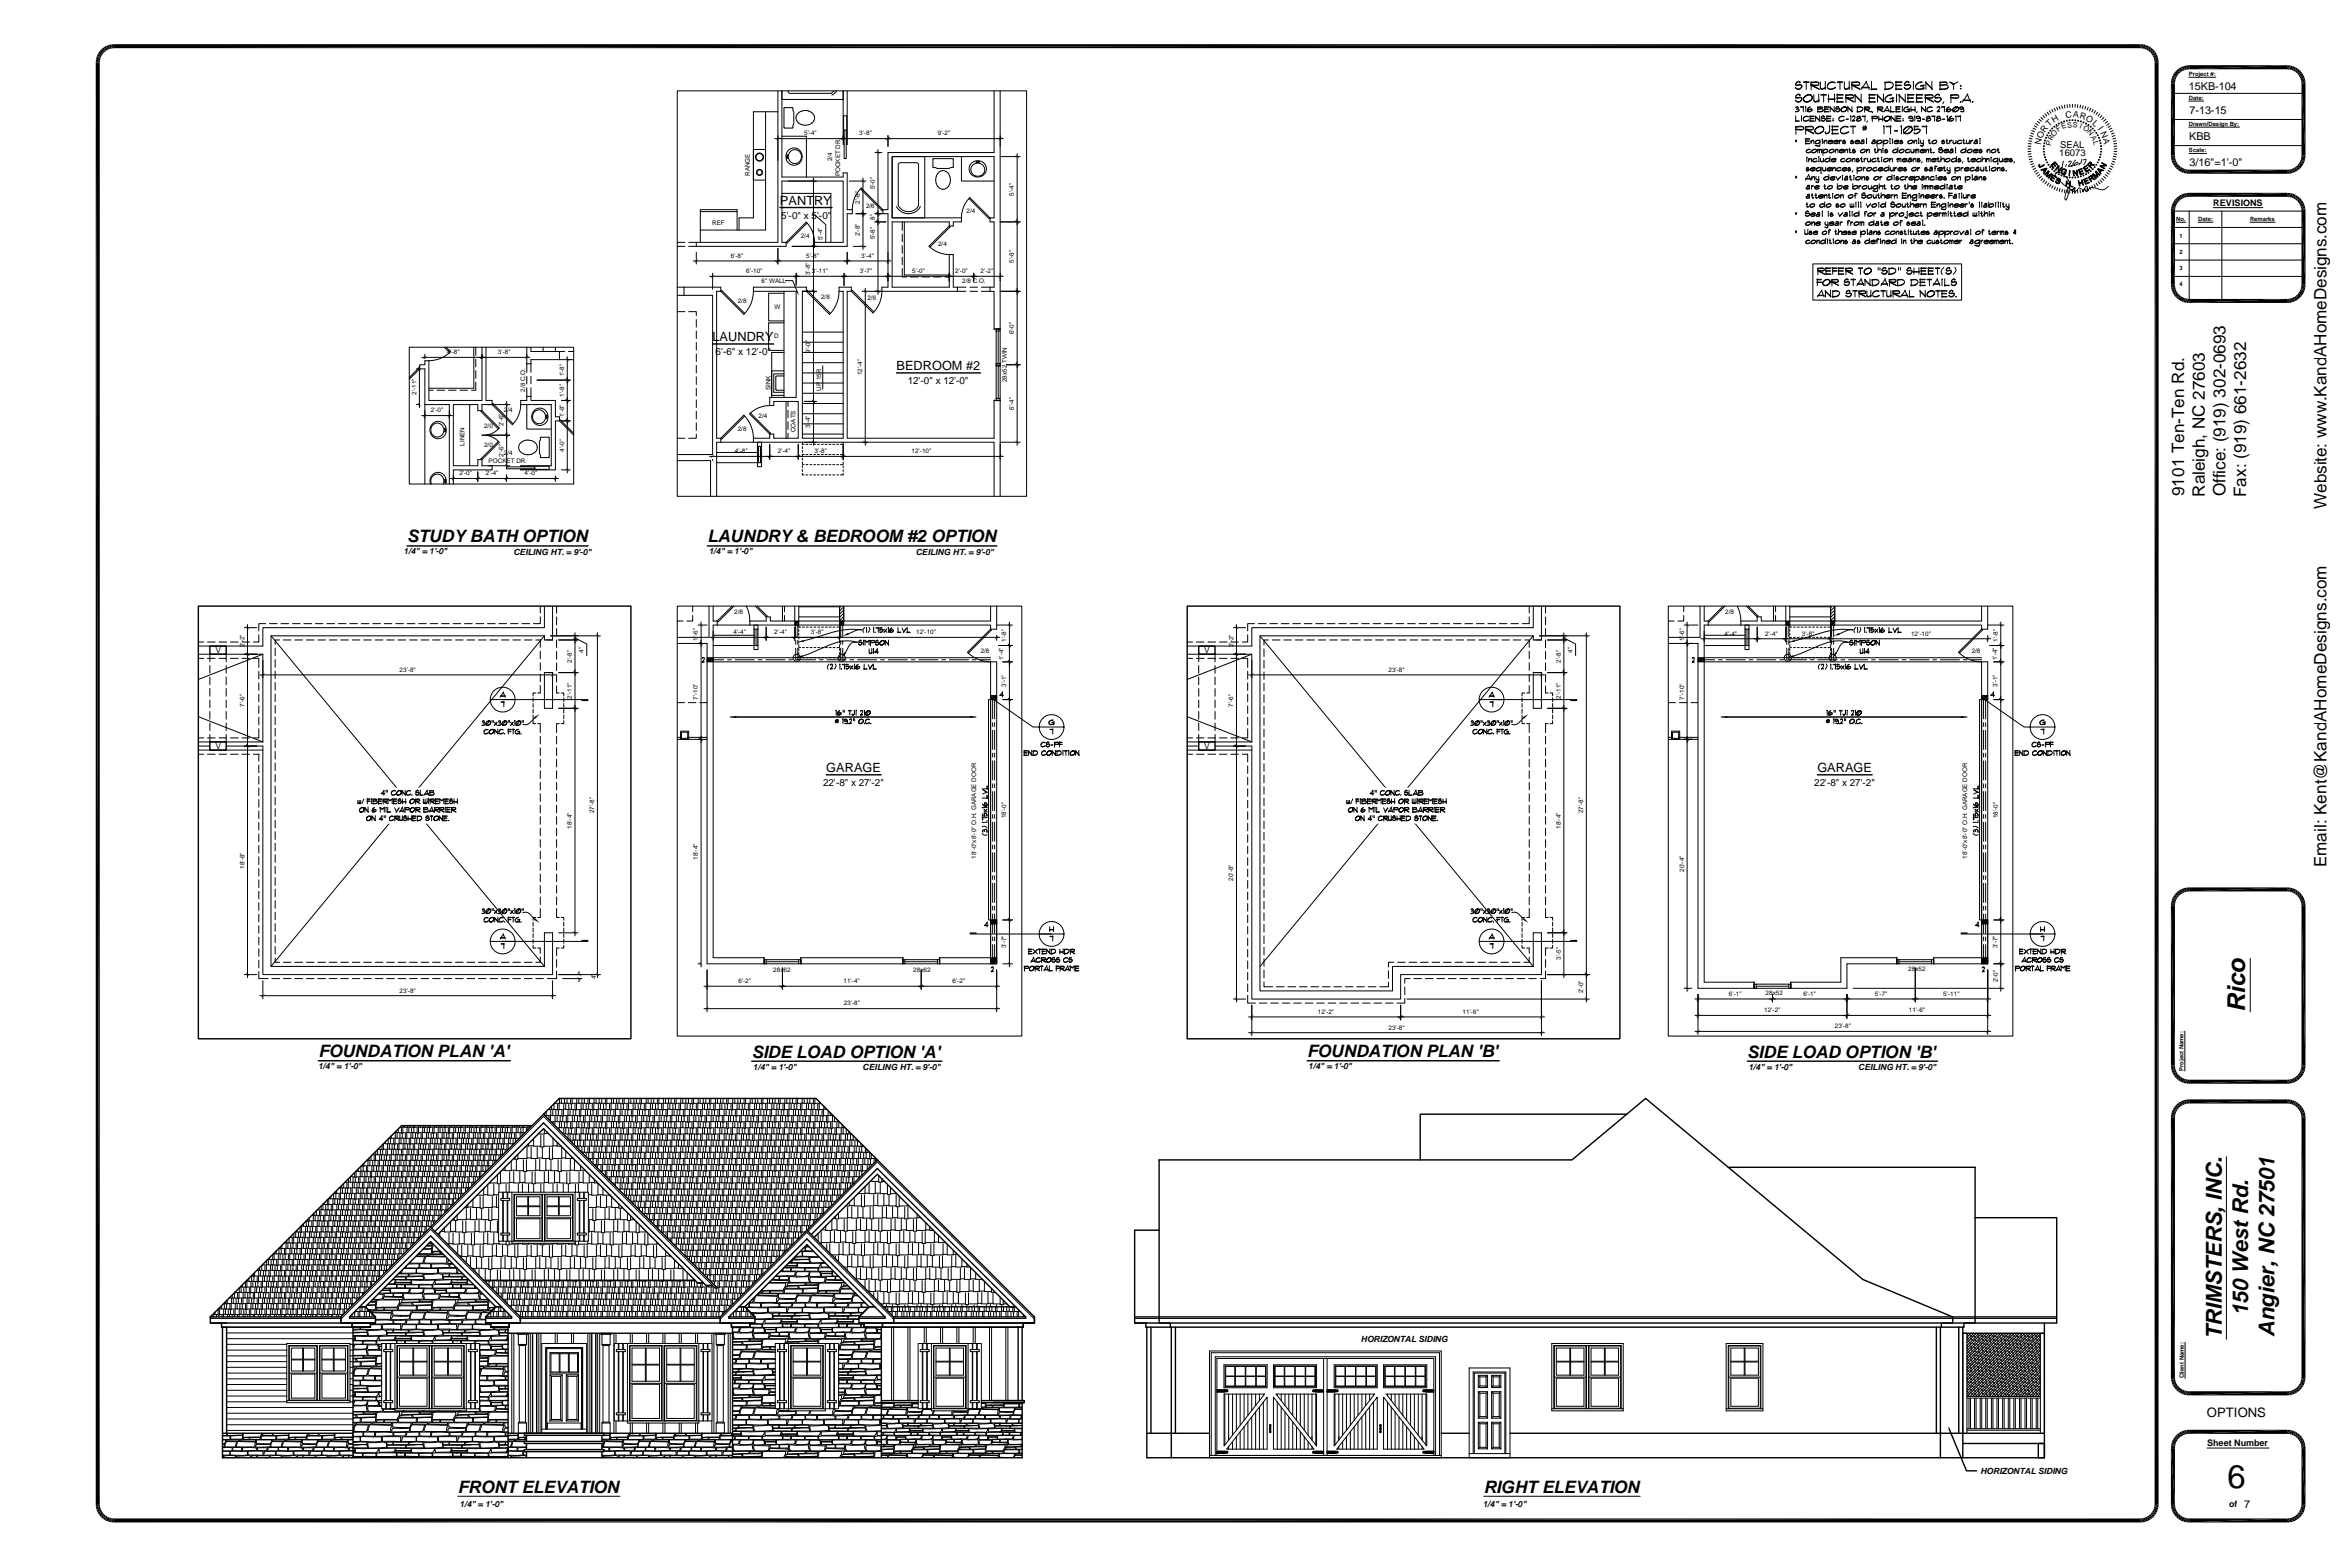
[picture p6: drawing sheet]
<svg xmlns="http://www.w3.org/2000/svg" width="914mm" height="610mm" viewBox="0 0 914 610" stroke-linecap="round" stroke-linejoin="round" font-family="sans-serif">
<defs><g id="words">
<text font-size="12.7" x="866.7" y="578.8">6</text>
<text font-size="9.6" x="873.5" y="393.7" transform="rotate(-90 873.5 393.7)">Rico</text>
<g font-size="8.5">
<text x="874.7" y="512" transform="rotate(-90 874.7 512)">150 West Rd.</text>
<text x="864.5" y="521" transform="rotate(-90 864.5 521)">TRIMSTERS, INC.</text>
<text x="885" y="520.1" transform="rotate(-90 885 520.1)">Angier, NC 27501</text>
</g>
<g font-size="6.6">
<text x="849.9" y="193" transform="rotate(-90 849.9 193)">9101 Ten-Ten Rd.</text>
<text x="858" y="193.3" transform="rotate(-90 858 193.3)">Raleigh, NC 27603</text>
<text x="866" y="193.1" transform="rotate(-90 866 193.1)">Office: (919) 302-0693</text>
<text x="874" y="193.3" transform="rotate(-90 874 193.3)">Fax: (919) 661-2632</text>
<text x="905.3" y="198" transform="rotate(-90 905.3 198)">Website: www.KandAHomeDesigns.com</text>
<text x="158.4" y="211">STUDYBATH OPTION</text>
<text x="275.3" y="211">LAUNDRY&amp; BEDROOM #2 OPTION</text>
<text x="905.3" y="337.4" transform="rotate(-90 905.3 337.4)">Email: Kent@KandAHomeDesigns.com</text>
<text x="123.9" y="411.3">FOUNDATION PLAN 'A'</text>
<text x="292.5" y="411.4">SIDE LOAD OPTION 'A'</text>
<text x="508.6" y="411.3">FOUNDATION PLAN 'B'</text>
<text x="679.9" y="411.4">SIDE LOAD OPTION 'B'</text>
<text x="178.1" y="580.7">FRONTELEVATION</text>
<text x="577.3" y="580.7">RIGHTELEVATION</text>
</g>
<text font-size="5.1" x="858.7" y="551.4">OPTIONS</text>
<g font-size="5">
<text x="303.5" y="79.7">PANTRY</text>
<text x="277.2" y="132.8">L</text>
<text x="280" y="132.8">AUNDRY</text>
<text x="348.8" y="144">BEDROOM #2</text>
<text x="321.5" y="300.4">GARAGE</text>
<text x="707.1" y="300.4">GARAGE</text>
</g>
<g font-size="4.2">
<text x="851.7" y="34.8">15KB-104</text>
<text x="851.9" y="44.4">7-13-15</text>
<text x="851.8" y="54.4">KBB</text>
<text x="852" y="64.5">3/16&quot;=1'-0&quot;</text>
<text x="873.2" y="586.5">7</text>
</g>
<g font-size="3.9">
<text x="304" y="85.1">5'-0&quot; x 5'-0&quot;</text>
<text x="278.5" y="138.3">6'-6&quot; x 12'-0&quot;</text>
<text x="353.2" y="149.4">12'-0&quot; x 12'-0&quot;</text>
<text x="320.3" y="305.8">22'-8&quot; x 27'-2&quot;</text>
<text x="705.9" y="305.8">22'-8&quot; x 27'-2&quot;</text>
</g>
<g font-size="3.7">
<text x="801.7" y="57.7">SEAL</text>
<text x="801.3" y="60.9">16073</text>
</g>
<g font-size="3.5">
<text x="816.1" y="50.2" transform="rotate(54 816.1 50.2)">I</text>
<text x="861.2" y="80">REVISIONS</text>
<text x="858.8" y="562.6">Sheet Number</text>
</g>
<g font-size="3.4">
<text x="799.2" y="47.8" transform="rotate(-30 799.2 47.8)">H</text>
<text x="803.9" y="45.8" transform="rotate(-6 803.9 45.8)">C</text>
<text x="806.5" y="45.5" transform="rotate(6 806.5 45.5)">A</text>
<text x="809" y="45.8" transform="rotate(18 809 45.8)">R</text>
<text x="811.4" y="46.6" transform="rotate(30 811.4 46.6)">O</text>
<text x="795.7" y="51.6" transform="rotate(-54 795.7 51.6)">R</text>
<text x="797.3" y="49.4" transform="rotate(-42 797.3 49.4)">T</text>
<text x="813.9" y="48.1" transform="rotate(42 813.9 48.1)">L</text>
<text x="817.2" y="51.8" transform="rotate(66 817.2 51.8)">N</text>
<text x="794.1" y="56.6" transform="rotate(-78 794.1 56.6)">N</text>
<text x="794.6" y="54.1" transform="rotate(-66 794.6 54.1)">O</text>
<text x="818.3" y="54.2" transform="rotate(78 818.3 54.2)">A</text>
<text x="867.4" y="586.3">of</text>
</g>
<g font-size="3.3">
<text x="157.1" y="215.7">1/4&quot; = 1'-0&quot;</text>
<text x="199.8" y="215.7">CEILING HT. = 9'-0&quot;</text>
<text x="275.8" y="215.7">1/4&quot; = 1'-0&quot;</text>
<text x="356.3" y="215.7">CEILING HT. = 9'-0&quot;</text>
<text x="83.8" y="254.2">V</text>
<text x="468.6" y="254.2">V</text>
<text x="83.8" y="291.5">V</text>
<text x="468.6" y="291.5">V</text>
<text x="123.8" y="416">1/4&quot; = 1'-0&quot;</text>
<text x="292.9" y="416.1">1/4&quot; = 1'-0&quot;</text>
<text x="335.7" y="416.2">CEILING HT. = 9'-0&quot;</text>
<text x="509.1" y="416">1/4&quot; = 1'-0&quot;</text>
<text x="680.3" y="416.1">1/4&quot; = 1'-0&quot;</text>
<text x="723.1" y="416.2">CEILING HT. = 9'-0&quot;</text>
<text x="529.5" y="522">HORIZONTAL SIDING</text>
<text x="770.6" y="573.4">HORIZONTAL SIDING</text>
<text x="178.8" y="586.2">1/4&quot; = 1'-0&quot;</text>
<text x="576.9" y="586.2">1/4&quot; = 1'-0&quot;</text>
</g>
<g font-size="2.9">
<text x="799.3" y="53.2" transform="rotate(-49 799.3 53.2)">O</text>
<text x="800.9" y="51.5" transform="rotate(-35 800.9 51.5)">F</text>
<text x="802.5" y="50.4" transform="rotate(-21 802.5 50.4)">E</text>
<text x="809" y="49.9" transform="rotate(21 809 49.9)">I</text>
<text x="810.3" y="50.3" transform="rotate(35 810.3 50.3)">O</text>
<text x="812" y="51.5" transform="rotate(49 812 51.5)">N</text>
<text x="813.4" y="53.1" transform="rotate(62 813.4 53.1)">A</text>
<text x="798.4" y="54.9" transform="rotate(-62 798.4 54.9)">R</text>
</g>
<g font-size="2.8">
<text x="804.4" y="49.7" transform="rotate(-7 804.4 49.7)">S</text>
<text x="806.4" y="49.4" transform="rotate(7 806.4 49.4)">S</text>
</g>
<g font-size="2.5">
<text x="312.9" y="52.7">5'-4&quot;</text>
<text x="334.3" y="52.7">3'-8&quot;</text>
<text x="364.9" y="52.7">9'-2&quot;</text>
<text x="323.8" y="62.7" transform="rotate(-90 323.8 62.7)">2/4</text>
<text x="291.8" y="68.4" transform="rotate(-90 291.8 68.4)">RANGE</text>
<text x="326.9" y="68.6" transform="rotate(-90 326.9 68.6)">POCKET DR.</text>
<text x="340.4" y="73.7" transform="rotate(-90 340.4 73.7)">5'-0&quot;</text>
<text x="394.5" y="76.1" transform="rotate(-90 394.5 76.1)">5'-4&quot;</text>
<text x="334.6" y="79.2" transform="rotate(-90 334.6 79.2)">2'-8&quot;</text>
<text x="337" y="81.1">2/6</text>
<text x="376.1" y="82.9">2/4</text>
<text x="277.1" y="87.4">REF</text>
<text x="340.4" y="85.4" transform="rotate(-90 340.4 85.4)">8&quot;</text>
<text x="311.6" y="92.4">2/4</text>
<text x="320.1" y="93.4" transform="rotate(-90 320.1 93.4)">5'-4&quot;</text>
<text x="334.6" y="91.9" transform="rotate(-90 334.6 91.9)">2'-8&quot;</text>
<text x="340.4" y="93.1" transform="rotate(-90 340.4 93.1)">5'-8&quot;</text>
<text x="365" y="95.8">2/4</text>
<text x="284.3" y="100.3">6'-8&quot;</text>
<text x="313.7" y="100.3">5'-8&quot;</text>
<text x="335.1" y="100.3">3'-4&quot;</text>
<text x="290.4" y="106.3">6'-10&quot;</text>
<text x="315.3" y="107.1" transform="rotate(-90 315.3 107.1)">3'-8&quot;</text>
<text x="315.9" y="106.3">3'-11&quot;</text>
<text x="334.5" y="106.3">3'-7&quot;</text>
<text x="355" y="106.3">5'-0&quot;</text>
<text x="371.6" y="106.3">2'-0&quot;</text>
<text x="381.6" y="106.3">2'-2&quot;</text>
<text x="394.5" y="102.3" transform="rotate(-90 394.5 102.3)">5'-8&quot;</text>
<text x="296.3" y="110.2">6&quot; WALL</text>
<text x="374.4" y="110">2/8 C.O.</text>
<text x="287.1" y="117.8">2/8</text>
<text x="319.5" y="116.3">2/8</text>
<text x="337.5" y="116.6">2/6</text>
<text x="301.4" y="120.2">W</text>
<text x="301.3" y="131.5">D</text>
<text x="394.5" y="130.1" transform="rotate(-90 394.5 130.1)">6'-0&quot;</text>
<text x="173.9" y="137.8">4'-8&quot;</text>
<text x="193.8" y="137.8">3'-8&quot;</text>
<text x="315.3" y="137.2" transform="rotate(-90 315.3 137.2)">9'-0&quot;</text>
<text x="391.8" y="141.3" transform="rotate(-90 391.8 141.3)">TWIN</text>
<text x="219.5" y="146.4" transform="rotate(-90 219.5 146.4)">1'-8&quot;</text>
<text x="319.6" y="148" transform="rotate(-90 319.6 148)">15R</text>
<text x="335.4" y="145.9" transform="rotate(-90 335.4 145.9)">12'-4&quot;</text>
<text x="391.8" y="148.8" transform="rotate(-90 391.8 148.8)">28x52</text>
<text x="162" y="153.6" transform="rotate(-90 162 153.6)">2'-11&quot;</text>
<text x="204.4" y="152.4" transform="rotate(-90 204.4 152.4)">2/8 C.O.</text>
<text x="219.5" y="154.4" transform="rotate(-90 219.5 154.4)">1'-8&quot;</text>
<text x="299.8" y="151.8" transform="rotate(-90 299.8 151.8)">SINK</text>
<text x="319.6" y="152.1" transform="rotate(-90 319.6 152.1)">UP</text>
<text x="167.6" y="160.4">2'-0&quot;</text>
<text x="196.1" y="160.2">2/4</text>
<text x="394.5" y="159.4" transform="rotate(-90 394.5 159.4)">6'-4&quot;</text>
<text x="188.4" y="166.6">2/0</text>
<text x="195.9" y="165.8" transform="rotate(-90 195.9 165.8)">2'-6&quot;</text>
<text x="219.5" y="162.3" transform="rotate(-90 219.5 162.3)">1'-8&quot;</text>
<text x="287.1" y="167.7">2/8</text>
<text x="295.2" y="162.8">2/4</text>
<text x="315.3" y="166.6" transform="rotate(-90 315.3 166.6)">3'-4&quot;</text>
<text x="180.8" y="173.4" transform="rotate(-90 180.8 173.4)">LINEN</text>
<text x="188.4" y="173.7">2/0</text>
<text x="309.6" y="168.1" transform="rotate(-90 309.6 168.1)">COATS</text>
<text x="195.9" y="177.7" transform="rotate(-90 195.9 177.7)">2'-6&quot;</text>
<text x="196" y="177">2/4</text>
<text x="219.5" y="175.7" transform="rotate(-90 219.5 175.7)">4'-0&quot;</text>
<text x="286" y="176.3">4'-8&quot;</text>
<text x="302.6" y="176.3">2'-4&quot;</text>
<text x="316.9" y="176.3">3'-8&quot;</text>
<text x="354.7" y="176.3">12'-10&quot;</text>
<text x="178.7" y="184.9">2'-0&quot;</text>
<text x="189" y="184.9">2'-4&quot;</text>
<text x="190.1" y="180">POCKET DR.</text>
<text x="204.1" y="184.9">4'-0&quot;</text>
<text x="285.7" y="238.8">2/8</text>
<text x="671.3" y="238.8">2/8</text>
<text x="95.1" y="251.8" transform="rotate(-90 95.1 251.8)">2'-</text>
<text x="95.1" y="249.1" transform="rotate(-90 95.1 249.1)">2&quot;</text>
<text x="271.6" y="249.3" transform="rotate(-90 271.6 249.3)">1</text>
<text x="271.6" y="247.9" transform="rotate(-90 271.6 247.9)">'-6&quot;</text>
<text x="285.4" y="246.8">4'-4&quot;</text>
<text x="301.2" y="246.8">2'-4&quot;</text>
<text x="315.5" y="246.7">3'-8&quot;</text>
<text x="356.5" y="246.6">12'-10&quot;</text>
<text x="391.5" y="249.7" transform="rotate(-90 391.5 249.7)">1'-8&quot;</text>
<text x="479.9" y="251.8" transform="rotate(-90 479.9 251.8)">2'-</text>
<text x="479.9" y="249.1" transform="rotate(-90 479.9 249.1)">2&quot;</text>
<text x="655.3" y="249.3" transform="rotate(-90 655.3 249.3)">1</text>
<text x="655.3" y="247.9" transform="rotate(-90 655.3 247.9)">'-6&quot;</text>
<text x="671" y="247.3">4'-4&quot;</text>
<text x="686.8" y="247.3">2'-4&quot;</text>
<text x="701.1" y="247.3">3'-8&quot;</text>
<text x="743.6" y="247.3">12'-10&quot;</text>
<text x="777.3" y="249.7" transform="rotate(-90 777.3 249.7)">1'-8&quot;</text>
<text x="222.5" y="257.8" transform="rotate(-90 222.5 257.8)">2'-8&quot;</text>
<text x="227.1" y="253.9" transform="rotate(-90 227.1 253.9)">4&quot;</text>
<text x="381.6" y="254.2">2/8</text>
<text x="390.5" y="256.8" transform="rotate(-90 390.5 256.8)">1'-4&quot;</text>
<text x="607.3" y="257.8" transform="rotate(-90 607.3 257.8)">2'-8&quot;</text>
<text x="611.9" y="253.9" transform="rotate(-90 611.9 253.9)">4&quot;</text>
<text x="767.2" y="254.2">2/8</text>
<text x="777.2" y="256.8" transform="rotate(-90 777.2 256.8)">1'-4&quot;</text>
<text x="155.5" y="261.3">23'-8&quot;</text>
<text x="540.3" y="261.3">23'-8&quot;</text>
<text x="391.5" y="267.3" transform="rotate(-90 391.5 267.3)">3'-1&quot;</text>
<text x="777.3" y="267.3" transform="rotate(-90 777.3 267.3)">3'-1&quot;</text>
<text x="95.1" y="274.9" transform="rotate(-90 95.1 274.9)">7'-6&quot;</text>
<text x="222.5" y="271.8" transform="rotate(-90 222.5 271.8)">2'-11&quot;</text>
<text x="271.6" y="272.2" transform="rotate(-90 271.6 272.2)">7'-10&quot;</text>
<text x="479.9" y="274.9" transform="rotate(-90 479.9 274.9)">7'-6&quot;</text>
<text x="607.3" y="271.8" transform="rotate(-90 607.3 271.8)">2'-11&quot;</text>
<text x="655.3" y="272.2" transform="rotate(-90 655.3 272.2)">7'-10&quot;</text>
<text x="231.2" y="316.4" transform="rotate(-90 231.2 316.4)">27'-8&quot;</text>
<text x="616" y="316.4" transform="rotate(-90 616 316.4)">27'-8&quot;</text>
<text x="222.5" y="322.5" transform="rotate(-90 222.5 322.5)">18'-4&quot;</text>
<text x="391.5" y="318.3" transform="rotate(-90 391.5 318.3)">18'-0&quot;</text>
<text x="607.3" y="322.5" transform="rotate(-90 607.3 322.5)">18'-4&quot;</text>
<text x="777.3" y="318.3" transform="rotate(-90 777.3 318.3)">18'-0&quot;</text>
<text x="271.6" y="334.6" transform="rotate(-90 271.6 334.6)">18'-4&quot;</text>
<text x="379.8" y="334.1" transform="rotate(-90 379.8 334.1)">18'-0&quot;x8'-0&quot; O.H. GARAGE DOOR</text>
<text x="765.4" y="334.1" transform="rotate(-90 765.4 334.1)">18'-0&quot;x8'-0&quot; O.H. GARAGE DOOR</text>
<text x="95.1" y="337.9" transform="rotate(-90 95.1 337.9)">18'-8&quot;</text>
<text x="655.3" y="339.2" transform="rotate(-90 655.3 339.2)">20'-4&quot;</text>
<text x="479.9" y="342.6" transform="rotate(-90 479.9 342.6)">20'-8&quot;</text>
<text x="391.5" y="368.9" transform="rotate(-90 391.5 368.9)">3'-7&quot;</text>
<text x="777.3" y="368.9" transform="rotate(-90 777.3 368.9)">3'-7&quot;</text>
<text x="607.3" y="373.5" transform="rotate(-90 607.3 373.5)">3'-5&quot;</text>
<text x="742.5" y="377.6">28x52</text>
<text x="231.9" y="381" transform="rotate(-90 231.9 381)">4&quot;</text>
<text x="287.3" y="382.4">6'-2&quot;</text>
<text x="300.9" y="378.3">28x62</text>
<text x="328.2" y="382.5">11'-4&quot;</text>
<text x="355.3" y="378.3">28x62</text>
<text x="370.7" y="382.4">6'-2&quot;</text>
<text x="777.3" y="382.2" transform="rotate(-90 777.3 382.2)">2'-0&quot;</text>
<text x="155.5" y="386.1">23'-8&quot;</text>
<text x="616" y="386.4" transform="rotate(-90 616 386.4)">2'-0&quot;</text>
<text x="672.7" y="387.4">6'-1&quot;</text>
<text x="687" y="387.1">28x52</text>
<text x="701.7" y="387.4">6'-1&quot;</text>
<text x="729.5" y="387.4">5'-7&quot;</text>
<text x="756.2" y="387.4">5'-11&quot;</text>
<text x="328.3" y="391.2">23'-8&quot;</text>
<text x="512.8" y="394.4">12'-2&quot;</text>
<text x="569.1" y="394.4">11'-6&quot;</text>
<text x="686.4" y="393.8">12'-2&quot;</text>
<text x="742.8" y="393.8">11'-6&quot;</text>
<text x="540.3" y="400.5">23'-8&quot;</text>
<text x="713.9" y="400">23'-8&quot;</text>
</g>
<g font-size="2.3">
<text x="851.7" y="29.5">Project #:</text>
<text x="851.7" y="38.9">Date:</text>
<text x="851.7" y="48.9">Drawn/Design By:</text>
<text x="851.7" y="59.2">Scale:</text>
<text x="846.8" y="86">No.</text>
<text x="855.3" y="86">Date:</text>
<text x="875.5" y="86">Remarks</text>
<text x="848.1" y="92.5">1</text>
<text x="848.1" y="98.8">2</text>
<text x="848" y="105.2">3</text>
<text x="848" y="111.4">4</text>
<text x="849.6" y="416.6" transform="rotate(-90 849.6 416.6)">Project Name:</text>
<text x="849.7" y="536.2" transform="rotate(-90 849.7 536.2)">Client Name:</text>
</g>
</g></defs>
<g fill="none" stroke="#000" stroke-width=".39">
<path d="M263.5 35.3h136v157.8h-136zM302.7 35.3v59h-34.7M306.6 35.3l.3 .8 .5 .2h15.9l1.2-1M325.5 35.3l-1.8 1.7M329.6 35.3v20.9l-.1-11.2h-1.2l-.2 11.2v-20.9v3.4h-23.9v-3.4v33.6h23.9v-1.6h1.5v14.3h2M386.8 35.3v24.1h-41.3v22.2h-2v1.5h2v28.6h-2.3a12.9 12.9 0 0 1-3.5 10.1l-8.4-8.5 .3-.4 8.4 8.5M389.2 35.3v92.7h-1.6M297.9 58.2h-4.7v11.9h4.7M297.9 43.5v46h-25.4M301.5 53.9h88.9M302.7 43.5h-9.5v41.3h-5.6v4.7M304.2 53h9.6v15.9"/>
<path d="M305.1 42h3.4v1l.4 .5v4.7l-.5 1.6-3.3-.1zM306.9 58.4l.4-.4a3 3 0 0 1 3.1-.1 3.3 3.3 0 0 1 .8 5.5 3.3 3.3 0 0 1-5.3-1.6v-1.7zM310.4 44.2a4 4 0 0 1 6.5 1 3.4 3.4 0 0 1-4.9 3.3 2.63 2.63 0 0 1-1.6-4.3zM328.5 50.6h.8v11.1h-.8zM340.4 59.4h2.8M341.6 58.2v56.3M345.5 52.7v4.2M395.8 59.7v113.5M304.2 75.2h19.1v19.1M306.1 60.2h.4v1.4h-.4zM316.5 69.3v103.9M330.5 70.4h6.5"/>
<path d="M334.8 73.5l8.4 8.4 .3-.3-8.4-8.4a11.7 11.7 0 0 0-3.5 8.4M335.8 69.3v27.7M347.1 60.9h12.7v23.9h-12.7zM349.7 63.5l.6-.2h6.4l.7 .5v16.2a4.5 4.5 0 0 1-7.9 0v-15.9zM363.1 61.8l7.7-.1 .1 3.4-1.6 .4h-4.7l-.5-.3h-1zM365.3 67.1a2.89 2.89 0 0 1 3.2-.1 2.89 2.89 0 0 1 1.3 3 2.82 2.82 0 0 1-1.5 3.2 2.82 2.82 0 0 1-3.5-.8 4.3 4.3 0 0 1 .5-5.3zM374.1 60.9v9.5h12.7M377 77.2l7.9 7.9 .3-.3-7.8-7.9a11.1 11.1 0 0 0-3.3 7.9M377.9 63.6a3.3 3.3 0 0 1 4.9-.3 3.3 3.3 0 0 1-.2 5 3.3 3.3 0 0 1-4.9-.7 2.98 2.98 0 0 1-.4-3.1zM379.8 62.8h1.3v.4h-1.3zM389.2 60.9h7.8M263.5 95.8h3"/>
<path d="M263.5 94.3h3M270.9 94.3v1.5M270.9 98.2v4.5M272.5 89.5v-7.9h14.3v7.9M272.5 82.3h14.3M272.5 89.5v4.8M302.7 96.6v6.1M314.1 86.7l-7.9 7.9-.3-.3 7.8-7.9a11.1 11.1 0 0 1 3.2 7.9M316.5 83.1l4.8 4.3v7.1M316.9 94.3h11.2v-23.9h-23.9v23.9h1.7v1.5h-37.9M316.9 94.3v1.5M329.6 98.2v4.5"/>
<path d="M331.6 81.6v1.5h-2v12.7h-21.4M332 95.8h5M333 83.1h4M340.4 86.3h4.3M340.4 83.1h2.8M348.8 80.3a5.3 5.3 0 0 0 9.3 0M351.1 86.3v3.3M351.1 91.1v3M351.1 95.5v3M351.9 86.3v20.7h17.5M361.8 96.1l7.9-7.8-.3-.4-7.9 7.9a11.1 11.1 0 0 0 7.9 3.2M369.4 99h1.5v12.7h5"/>
<path d="M374.1 84.8h-27v-23.9h39.7v23.9h-1.6v1.5h1.6v25.4h-5M374.1 84.8v1.5h-3.2v1.6h-1.5v-1.6h-22.3v25.4h22.3v-12.7M389.2 86.3h7.8M263.5 111.7h17v1.6h-1.7v57.2h1.7v1.5M263.5 114.9h13.8v61.9h-13.8M266.1 111.7v3.2M269.7 101.5h77M276.1 107.5h114.3M277.3 106.3v6.2M293.2 113.3a12.8 12.8 0 0 1-3.8 9l-8.9-9 .3-.4 9 9M293.2 113.3h16.6v41.3h-10.3v3.2M293.2 113.3v-1.6h20.6v1.6"/>
<path d="M305.1 114.1h-6v10.7h6M305.1 113.3v41.3M305.6 109.2h2.8l2 4.7M309.8 106.3v4.6M317.7 113.3h-5.5v57.2h15.9v-57.2h-1.6M326.5 113.3a12.8 12.8 0 0 1-3.8 9l-8.9-9 .3-.4 9 9M326.5 113.3v-1.6h4.8v1.6h-1.7v57.2h57.2v-14.7M328.4 106.3v4.8M335.4 113.3h40.5M336.7 112.1v61.1M351.1 104.5v3.2h1.7M351.1 100v3"/>
<path d="M354.2 107.7h3.1M358.7 107.7h3M363.2 107.7h3M367.7 107.7h1.7M372.5 111.7v1.6M377.4 113.3h3M377.4 111.7h3M378.9 106.3v3M381.8 113.3h3.4M385.2 113.3h1.6v14.7M385.2 111.7v1.6M389.2 113.3h7.8"/>
<path d="M159.3 135.1h63.9v53.2h-63.9zM164.1 139h42.1M165.3 137.8v1.7M172.9 135.1l2.1 2.1M173.6 135.1l1.7 1.7-1 .9a12 12 0 0 1-7.4 2.6M184.4 135.1v15.9h-17.5M185.1 135.1v3.2M185.1 139.7v3M187.5 135.1v20.7h-20.6v-15.5M189.1 135.1v20.7h2.4v1.6M205 135.1v9.8M206.6 135.1v1.6h13.1"/>
<path d="M211.3 135.1v1.6M216.1 135.1v1.6M217.7 136.7v3.2h-11.1v5M217.7 139.9h2M220 139.9h3.2M220.7 138.7v45.3M221.2 136.7h2M263.5 121.2h3M268 121.2h2.9v1.6M270.9 124.3v3M270.9 128.7v3M270.9 133.2v3"/>
<path d="M270.9 137.7v2.9M305.1 125.6h-6v10.7h6M305.1 137.1h-4.8v17.5M312.2 129.2h15.9M312.2 133.1h15.9M312.2 137.1h15.9M387.6 128.8h1.6v-.8h-1.6v13.5h1.6v-12.7M388.4 128.8v12.7M159.3 146.9l3.7-3.8 .3 .4-4 4M162 157.4h.9M162 143.5h.9M163.2 142.3v16.3"/>
<path d="M165.3 157.4h9.5v30.9M166.9 140.3h-1.6v1.6h-2v1.6h2v44.8M166.9 151.8h1.7M170.1 151.8h2.9M174.5 151.8h3M179 151.8h2.9M182.8 157.4v23.8M185.1 144.2v3M185.1 148.7v3.1h-1.6M197.1 156.2v26.2M198.3 157.4h-10.8v2.4h-1.6v-2.4h-9.5v23.8h9.5v-2.4h1.6v2.4h10.8M202.6 157.4a11.1 11.1 0 0 1-3.3 7.8l-7.8-7.8 .4-.4 7.8 7.9"/>
<path d="M205 157.4v9.5h9.5M205 146.4v3M205 150.8v5h-2.4v1.6M205 141.5h1.6M205 154.2h1.6M206.6 154.2v1.6h9.5v6.3h1.6v1.6h-1.6v19.1h-13.5v-.2h11.1v-1.2h-11.1v-.2h11.9v-23.8h-11.9M206.6 146.4v3M206.6 150.8v3.4M207.8 159.8l.2-.2a3 3 0 0 1 3-.7 3.3 3.3 0 0 1 1.5 5.4 3.3 3.3 0 0 1-5.4-1l-.2-1.7zM209 147.9h12.9M218.5 155.8h3.4M270.9 142.2v2.9"/>
<path d="M270.9 146.6v3M270.9 151v3.1M270.9 155.5v3M270.9 160v3M299.5 157.8a11.1 11.1 0 0 0-7.9 3.2l7.9 7.9 .3-.4-7.8-7.8M299.5 157.8h1.6v-1.6h9.5v14.3h-9.5v-1.6h-1.6v1.6h-6.3M305.1 146.3h-2.8l-.4 .3v5l3.2 .2M305.1 144.3h-4.8v9.5h4.8M305.1 145.5h-4v7.1h4M305.9 156.2v14.3M306.6 156.2v1.9M306.6 159.6v3"/>
<path d="M312.2 141.1h15.9M312.2 145.1h15.9M312.2 149h15.9M312.2 153h15.9M312.2 157h15.9M313 156.2h4.7M320.1 142.3v8.5M387.6 141.5h1.6v.8h-1.6zM387.6 155h1.6v.8h-1.6v-13.5h1.6v12.7M387.6 155.8h1.6v37.3M388.4 142.3v12.7M391.6 141.9h5.4"/>
<path d="M164.1 161.7h11.9M168.4 164.8a3.2 3.2 0 0 1 4.6 .5 3.2 3.2 0 0 1-.6 4.5 3.2 3.2 0 0 1-4.5-.6 3.5 3.5 0 0 1 .5-4.4zM173 166.6h.4v1.4h-.4zM189.1 169.3h9.2M193.9 166.8l-6.7-6.7 .3-.3 6.8 6.7-.8 .8a7.8 7.8 0 0 1-6 2h1.1a7.9 7.9 0 0 1 5.7 2.8l-6.8 6.7-.3-.3 6.7-6.8M202.5 172.4a4 4 0 0 1 6.5 1.4 3.7 3.7 0 0 1-5.8 2.5 2.47 2.47 0 0 1-.7-3.9zM210.3 170.2h3.4l-.2 7.8-3.2-.1v-1l-.4-.5v-4.7l.4-.5zM212.6 161.5h.3v1.3h-.3zM218.5 163.7h3.4M223.2 168.5l-5.2-5.1-.3 .3 5.5 5.5M263.5 170.5h3M263.5 179.2h13v13.9"/>
<path d="M270.9 168.9v1.6h-2.9M270.9 164.5v2.9M276.1 177.5h114.3M277.3 178.7v.5M278.8 176h15.9M289.8 161.8l-9 9-.3-.3 8.9-9a12.6 12.6 0 0 1 3.8 9M293.2 172h93.6v21.1M293.2 172h-14.4v21.1M293.2 170.5v1.5M294.7 172h1.6v1.7h-1.6zM294.7 173.7v6.3h-15.9M295.1 173.7v6.3"/>
<path d="M295.9 173.7v6.3M296.3 173.7v6.3M299.5 172.8v5.9M306.6 164v3M306.6 168.5v2M310.6 172.8v5.9M312.2 172v1M312.2 173.7v.8M312.2 175.2v.8M312.2 176.7v.8M312.2 178.2v.7M312.2 179.7v.7"/>
<path d="M312.2 161h15.9M312.2 164.9h15.9M312.2 168.9h15.9M312.2 172.8h.7M312.2 176.8h.7M313 172h4.7M313.6 172.8h.8M313.6 176.8h.8M315.1 172.8h.7M315.1 176.8h.7M316.6 172.8h.7M316.6 176.8h.7"/>
<path d="M318.1 172.8h.7M318.1 176.8h.7M319.6 172.8h.7M319.6 176.8h.7M321.1 172.8h.7M321.1 176.8h.7M322.5 172.8h.8M322.5 176.8h.8M324 172.8h.8M324 176.8h.8M325.5 172.8h.8M325.5 176.8h.8"/>
<path d="M327 172.8h1.1M327 176.8h1.1M328.1 172v6.9M328.1 179.7v.7M335.4 172h2.2M389.2 172h7.8M167.5 188.3a3.3 3.3 0 0 1 3-4.5 3.3 3.3 0 0 1 3 4.5M167.9 188.3l-.2-.5a2.66 2.66 0 0 1 .7-2.5 2.58 2.58 0 0 1 3.3-.3 2.58 2.58 0 0 1 .8 3.3M173 186.5h.4v1.3h-.4zM175.2 186.1h42.1M185.9 183.6v3.7M191.5 181.2v1.6h-15.1v5.5"/>
<path d="M197.1 181.6h11.1v.8h-11.1zM197.1 184.8v2.5M216.1 185.2v2.1M218.5 182.8h3.4M294.7 180h1.6v1.6h-1.6zM312.2 181.2v.7M312.2 182.7v.7M312.2 184.1v.6h.7M312.2 180.8h.7M313.6 180.8h.8M313.6 184.7h.8M315.1 180.8h.7"/>
<path d="M315.1 184.7h.7M316.6 180.8h.7M316.6 184.7h.7M318.1 180.8h.7M318.1 184.7h.7M319.6 180.8h.7M319.6 184.7h.7M321.1 180.8h.7M321.1 184.7h.7M322.5 180.8h.8M322.5 184.7h.8M324 180.8h.8"/>
<path d="M324 184.7h.8M325.5 180.8h.8M325.5 184.7h.8M327 180.8h1.1M328.1 181.2v.7M328.1 182.7v.7M328.1 184.1v.6h-1.1M210.2 239.9v2.7h-2.6M210.2 235.8v2.7M211.8 235.8v8.4h-109.5v7.1h-25.1M215 235.8v13.2h-3.2v-1.6M216.6 235.8v2.7"/>
<path d="M263.5 235.8h134.1v167.3h-134.1zM269.5 239.4v2.2h-2.2M269.5 235.8v2.2M275.9 235.8v12.1h-12.4M277.5 235.8v5.8h1.6v1.6M284.9 235.8l-5.8 5.8 .3 .3 6.2-6.1M290.4 235.8a12.1 12.1 0 0 1 1.4 5.8M293.9 235.8l4.2 4.2 .4-.4-3.9-3.8M304.5 235.8v5.8M305.3 235.8v2.2M305.3 239.4v2.2M309.2 235.8v5.8h-9.5v-1.6h-1.6v1.6h-6.3"/>
<path d="M310.8 235.8v5.8h15.9v-5.8M310.8 236.1h15.9M310.8 240h15.9M328.3 235.8v5.8h57.1v-5.8M387.8 235.8v9h-2.4v-1.6h-93.6M595 239.9v2.7h-2.7M595 235.8v2.7M596.6 235.8v8.4h-109.5v7.1h-25.2M599.8 235.8v13.2h-3.2v-1.6M601.4 235.8v2.7M649.1 235.8h134.1v167.3h-134.1zM655.2 239.4v2.2h-2.3"/>
<path d="M655.2 235.8v2.2M661.5 235.8v12.1h-12.4M663.1 235.8v5.8h1.6v1.6M670.5 235.8l-5.8 5.8 .3 .3 6.2-6.1M676 235.8a12.1 12.1 0 0 1 1.4 5.8M679.5 235.8l4.2 4.2 .4-.4-3.9-3.8M690.1 235.8v5.8M690.9 235.8v2.2M690.9 239.4v2.2M694.9 235.8v5.8h-9.6v-1.6h-1.6v1.6h-6.3M696.4 235.8v5.8h15.9v-5.8M696.4 236.1h15.9"/>
<path d="M696.4 240h15.9M713.9 235.8v5.8h57.2v-5.8M773.4 235.8v9h-2.3v-1.6h-93.7M77.2 254.5h25.1v34.1M77.2 256.1h2M77.2 249.8h2M80.7 256.1h3M80.7 249.8h3M81.7 254.5v2.9M81.7 258.9v3M85.2 256.1h3M85.2 249.8h3"/>
<path d="M88 254.5v2.9M88 258.9v3M89.7 256.1h3M89.7 249.8h3M94.1 256.1h3M94.1 249.8h3M95.1 254.5h4.8M95.1 244.2h4.8M96.3 243v137.3M98.6 256.1h2.1v3.6M100.7 246.9v2.9h-2.1M102.3 256.9v6.8"/>
<path d="M102.3 254.5l-25.1 9.8M103.4 242.6h-2.7v2.8M104.9 242.6h2.9M105.5 247.4l106.3 128.6M107.1 252.1v3M107.1 256.6v3M108.8 249h-1.7v1.7M109.3 242.6h3M110.3 249h2.9M113.8 242.6h3M114.7 249h3M118.2 242.6h3"/>
<path d="M119.2 249h3M122.7 242.6h3M123.7 249h3M127.2 242.6h3M128.1 249h3M131.7 242.6h2.9M132.6 249h3M136.1 242.6h3M137.1 249h2.9M140.6 242.6h3M141.5 249h3M145 242.6h3"/>
<path d="M146 249h3M149.5 242.6h3M150.5 249h2.9M154 242.6h3M154.9 249h3M158.5 242.6h2.9M159.4 249h2.9M162.9 242.6h3M163.8 249h3M167.4 242.6h2.9M168.3 249h3M171.8 242.6h3"/>
<path d="M172.8 249h3M176.3 242.6h3M177.2 249h3M180.8 242.6h2.9M181.7 249h3M185.2 242.6h3M186.2 249h2.9M189.7 242.6h3M190.6 249h3M194.1 242.6h3M195.1 249h3M198.6 242.6h3"/>
<path d="M199.6 249h2.9M203.1 242.6h3M204 249h3M208.5 249h1.7v2.8M210.2 253.3v3M210.2 257.8v3M211.8 247.4h-106.3v128.6h106.3v-13.1h3.2v16.2h-112.7v-88.9h-14.3M211.8 247.4l-106.3 128.6M214.2 247.4h19.4M216.6 240v3M216.6 244.5v3M216.6 249v3"/>
<path d="M216.6 253.4v3M216.6 257.9v3M217.4 249h7.5M223.7 248.2l4.6 2.3v4.5M223.7 246.2v117.9M232.5 246.2v134.1M263.5 250.3h11.6v124.6h22.2v-1.6M263.5 241.6h2.3M271.6 243.2h3.5M272.8 242v134.1M276.3 247.9h112.7M277.5 247.1h15.9"/>
<path d="M291.8 243.2h-14.3v129.4h19.8M291.8 241.6v1.6M293.4 243.2h1.5v1.6h-1.5zM293.4 251.1h1.5v1.6h-1.5zM293.4 244.8v6.3h-15.9M293.8 244.8v6.3M294.6 244.8v6.3M294.9 244.8v6.3M298.1 244v5.1M309.2 244v5.1M310.8 243.2v.9M310.8 244.9v.7"/>
<path d="M310.8 246.4v.7M310.8 247.9v.7M310.8 249.3v.8M310.8 250.8v.8M310.8 252.3v.8M310.8 253.8v.8M310.8 255.3v.6h.7M310.8 244h.7M310.8 251.9h.7M312.3 244h.7M312.3 251.9h.7M312.3 255.9h.7"/>
<path d="M313.7 244h.8M313.7 251.9h.8M313.7 255.9h.8M315.2 244h.8M315.2 251.9h.8M315.2 255.9h.8M316.7 244h.8M316.7 251.9h.8M316.7 255.9h.8M318.2 244h.7M318.2 251.9h.7M318.2 255.9h.7"/>
<path d="M319.7 244h.7M319.7 251.9h.7M319.7 255.9h.7M321.2 244h.7M321.2 251.9h.7M321.2 255.9h.7M322.7 244h.7M322.7 251.9h.7M322.7 255.9h.7M324.1 244h.8M324.1 251.9h.8M324.1 255.9h.8"/>
<path d="M325.7 244h1M325.7 251.9h1M326.7 243.2v5.9M326.7 249.3v.8M326.7 250.8v.8M326.7 252.3v.8M326.7 253.8v.8M326.7 255.3v.6h-1M376.8 254.1l9-9-.4-.3-8.9 8.9a12.8 12.8 0 0 0 8.9 3.8M385.4 257.5h2.4v14.7h-2.4zM387.8 243.2h6.2M387.8 247.1v2"/>
<path d="M388.6 251.1h5.4M390.2 257.5h3.8M392.8 242v134.1M461.9 254.5h25.2v34.1M461.9 256.1h2.2M461.9 249.8h2.2M465.5 256.1h3M465.5 249.8h3M466.4 254.5v2.9M466.4 258.9v3M470 256.1h3M470 249.8h3"/>
<path d="M472.8 254.5v2.9M472.8 258.9v3M474.5 256.1h2.9M474.5 249.8h2.9M478.9 256.1h3M478.9 249.8h3M479.9 254.5h4.8M479.9 244.2h4.8M481.1 243v146.8M483.4 256.1h2.1v3.6M485.5 246.9v2.9h-2.1M487.1 256.9v6.8"/>
<path d="M487.1 254.5l-25.2 9.8M488.1 242.6h-2.6v2.8M489.6 242.6h3M490.3 247.4l106.3 128.6M491.8 252.4v3M491.8 256.9v3M493.6 249h-1.8v2M494.1 242.6h3M495 249h3.1M498.6 242.6h3M499.5 249h3M503 242.6h3"/>
<path d="M504 249h2.9M507.5 242.6h3M508.5 249h2.9M512 242.6h2.9M512.9 249h3M516.4 242.6h3M517.4 249h3M520.9 242.6h3M521.8 249h3M525.4 242.6h3M526.3 249h3M529.8 242.6h3"/>
<path d="M530.8 249h2.9M534.3 242.6h3M535.2 249h3M538.8 242.6h2.9M539.7 249h3M543.2 242.6h3M544.2 249h3M547.7 242.6h3M548.6 249h3M552.2 242.6h2.9M553.1 249h3M556.6 242.6h3"/>
<path d="M557.6 249h2.9M561.1 242.6h2.9M562 249h3M565.5 242.6h3M566.5 249h3M570 242.6h3M570.9 249h3M574.5 242.6h3M575.4 249h3M579 242.6h2.9M579.9 249h2.9M583.4 242.6h3"/>
<path d="M584.4 249h2.9M587.9 242.6h2.9M588.8 249h3M593.3 249h1.7v2.8M595 253.3v3M595 257.8v3M596.6 247.4h-106.3v138.1h51.5v-9.5h54.8v-13.1h3.2v16.2h-54.8v9.6h-57.9v-98.5h-14.3M596.6 247.4l-106.3 128.6M599 247.4h19.4M601.4 240v3M601.4 244.5v3M601.4 249v3"/>
<path d="M601.4 253.4v3M601.4 257.9v3M602.1 249h7.6M608.5 248.2l4.6 2.3v4.5M608.5 246.2v134.1M617.3 246.2v143.6M649.1 241.6h2.3M649.1 250.3h11.6v134.2h21.8v-1.6M655.3 243.2h5.4M656.5 242v143.7M661.9 248.5h112.7M663.1 247.1h15.9"/>
<path d="M677.4 243.2h-14.3v138.9h19.4M677.4 241.6v1.6M679 243.2h1.6v1.6h-1.6zM679 251.1h1.6v1.6h-1.6zM679 244.8v6.3h-15.9M679.4 244.8v6.3M680.2 244.8v6.3M680.6 244.8v6.3M683.7 244v5.7M694.9 244v5.7M696.4 244h.7M696.4 247.9h.7"/>
<path d="M696.4 251.9h.7M696.4 255.3v.6h.7M696.4 243.2v.9M696.4 244.9v.7M696.4 246.4v.7M696.4 247.9v.7M696.4 249.3v.8M696.4 250.8v.8M696.4 252.3v.8M696.4 253.8v.8M697.9 244h.7M697.9 247.9h.7"/>
<path d="M697.9 251.9h.7M697.9 255.9h.7M699.3 244h.8M699.3 247.9h.8M699.3 251.9h.8M699.3 255.9h.8M700.8 244h.8M700.8 247.9h.8M700.8 251.9h.8M700.8 255.9h.8M702.3 244h.8M702.3 247.9h.8"/>
<path d="M702.3 251.9h.8M702.3 255.9h.8M703.8 244h.8M703.8 247.9h.8M703.8 251.9h.8M703.8 255.9h.8M705.3 244h.7M705.3 247.9h.7M705.3 251.9h.7M705.3 255.9h.7M706.8 244h.7M706.8 247.9h.7"/>
<path d="M706.8 251.9h.7M706.8 255.9h.7M708.3 244h.7M708.3 247.9h.7M708.3 251.9h.7M708.3 255.9h.7M709.8 244h.7M709.8 247.9h.7M709.8 251.9h.7M709.8 255.9h.7M711.2 244h1.1M711.2 247.9h1.1"/>
<path d="M711.2 251.9h1.1M712.3 255.3v.6h-1.1M712.3 243.2v6.9M712.3 250.8v.8M712.3 252.3v.8M712.3 253.8v.8M762.4 254.1l9-9-.3-.3-9.1 8.9a12.8 12.8 0 0 0 9.1 3.8M771.1 257.5h2.3v14.7h-2.3zM773.4 243.2h6.3M773.4 247.1v2.6M774.2 251.1h5.5M775.8 257.5h3.9"/>
<path d="M778.5 242v143.7M77.2 278.8l25.1 9.8M81.7 263.4v3M81.7 267.8v3M81.7 272.3v3M81.7 276.8v3M88 263.4v3M88 267.8v3M88 272.3v3M88 276.8v3M100.7 261.2v3M100.7 265.6v3"/>
<path d="M100.7 270.1v2.9M100.7 274.6v2.9M100.7 279v3M101.1 262.6h115.1M107.1 261.1v2.9M107.1 265.5v3M107.1 270v3M107.1 274.4v3.1M107.1 278.9v3M210.2 262.3v2.9M210.2 266.7v2.9M211.8 261.7h3.2v13.8h-3.2z"/>
<path d="M216.6 262.4v2.9M216.6 266.8v2.8M217.4 261.7h7.5M217.4 275.5h7.5M263.5 273.3h2.9M267.8 273.3h3M272.3 273.3h2.8M384.6 272.2h.8v85.7h-.8zM390.2 272.2h3.8M461.9 278.8l25.2 9.8M466.4 263.4v3M466.4 267.8v3"/>
<path d="M466.4 272.3v3M466.4 276.8v3M472.8 263.4v3M472.8 267.8v3M472.8 272.3v3M472.8 276.8v3M485.5 261.2v3M485.5 265.6v3M485.5 270.1v2.9M485.5 274.6v2.9M485.5 279v3M485.9 262.6h115.1"/>
<path d="M491.8 261.4v2.9M491.8 265.8v3M491.8 270.3v3M491.8 274.7v3M491.8 279.2v3M595 262.3v2.9M595 266.7v2.9M596.6 261.7h3.2v13.8h-3.2zM601.4 262.4v2.9M601.4 266.8v2.8M602.1 261.7h7.6M602.1 275.5h7.6"/>
<path d="M649.1 273.3h2.8M653.5 273.3h2.9M657.9 273.3h2.8M770.3 272.2h.8v85.7h-.8zM775.8 272.2h3.9M77.2 291.8h25.1M77.2 293.4h2M77.2 290.2h4.5M77.2 288.6h25.1M77.2 287.1h2M80.7 293.4h3M80.7 287.1h3"/>
<path d="M81.7 281.3v2.9M81.7 285.7v2.9M85.2 293.4h3M85.2 287.1h3M88 281.3v2.9M88 285.7v2.9M89.7 293.4h3M89.7 287.1h3M94.1 293.4h3M94.1 287.1h3M98.6 293.4h2.1v2.7M100.7 283.5v3.6h-2.1"/>
<path d="M100.7 297.6v3M107.1 283.4v3M107.1 287.9v2.9M107.1 292.3v3M107.1 296.8v3M210.2 281.5v3.5M210.2 286.5v2.9M210.2 290.9v3M210.2 295.4v3M210.2 299.8v3.1M216.6 281.5v3.5M216.6 286.5v2.9"/>
<path d="M216.6 290.9v3M216.6 295.4v3M216.6 299.8v3.1M263.5 287.6h11.6M263.5 286.9h1.7M264.8 284.4h3.2v3.2h-3.2zM264.8 285.2v1.7M265.2 284.9h2.4v2.3h-2.4zM267.6 286.9h7.5M461.9 291.8h25.2M461.9 293.4h2.2M461.9 290.2h4.5"/>
<path d="M461.9 288.6h25.2M461.9 287.1h2.2M465.5 293.4h3M465.5 287.1h3M466.4 281.3v2.9M466.4 285.7v2.9M470 293.4h3M470 287.1h3M472.8 281.3v2.9M472.8 285.7v2.9M474.5 293.4h2.9M474.5 287.1h2.9"/>
<path d="M478.9 293.4h3M478.9 287.1h3M483.4 293.4h2.1v3M485.5 283.5v3.6h-2.1M485.5 297.9v3M491.8 283.7v3M491.8 288.2v2.9M491.8 292.6v3M491.8 297.1v3M595 281.5v3.5M595 286.5v2.9M595 290.9v3"/>
<path d="M595 295.4v3M595 299.8v3.1M601.4 281.5v3.5M601.4 286.5v2.9M601.4 290.9v3M601.4 295.4v3M601.4 299.8v3.1M649.1 287.6h11.6M649.1 286.9h1.7M650.4 284.4h3.2v3.2h-3.2zM650.4 285.2v1.7M650.8 284.9h2.4v2.3h-2.4z"/>
<path d="M653.2 286.9h7.5M100.7 302.1v3M100.7 306.5v3M100.7 311v3M100.7 315.5v3M100.7 320v2.9M107.1 301.2v3M107.1 305.7v3M107.1 310.2v2.9M107.1 314.6v3M107.1 319.1v3M210.2 304.3v3"/>
<path d="M210.2 308.8v3M210.2 313.3v2.9M210.2 317.7v3M216.6 304.3v3M216.6 308.8v3M216.6 313.3v2.9M216.6 317.7v3M485.5 302.4v3M485.5 306.9v2.9M485.5 311.3v3M485.5 315.8v3M491.8 301.5v3"/>
<path d="M491.8 306v3M491.8 310.5v2.9M491.8 315v2.9M491.8 319.4v3M595 304.3v3M595 308.8v3M595 313.3v2.9M595 317.7v3M601.4 304.3v3M601.4 308.8v3M601.4 313.3v2.9M601.4 317.7v3"/>
<path d="M100.7 324.4v3M100.7 328.9v3M100.7 333.3v3M100.7 337.8v3M107.1 323.6v3M107.1 328v3M107.1 332.5v3M107.1 337v2.9M210.2 322.2v3M210.2 326.6v3M210.2 331.1v3M210.2 335.6v2.9"/>
<path d="M216.6 322.2v3M216.6 326.6v3M216.6 331.1v3M216.6 335.6v2.9M485.5 320.3v2.9M485.5 324.7v3M485.5 329.2v2.9M485.5 333.6v3M485.5 338.1v3M491.8 323.8v3.1M491.8 328.3v3M491.8 332.8v3"/>
<path d="M491.8 337.3v2.9M595 322.2v3M595 326.6v3M595 331.1v3M595 335.6v2.9M601.4 322.2v3M601.4 326.6v3M601.4 331.1v3M601.4 335.6v2.9M100.7 342.3v3M100.7 346.8v2.9M100.7 351.2v3"/>
<path d="M100.7 355.7v2.9M107.1 341.4v3M107.1 345.9v3M107.1 350.4v3M107.1 354.8v3M107.1 359.3v2.9M210.2 340v3M210.2 344.5v3M210.2 349v3M210.2 353.4v3.5M216.6 340v3M216.6 344.5v3"/>
<path d="M216.6 349v3M216.6 353.4v3.5M390.2 357.9h3.8M485.5 342.6v3M485.5 347v3M485.5 351.5v3M485.5 356v2.9M491.8 341.7v3M491.8 346.2v3M491.8 350.6v3.1M491.8 355.1v3M491.8 359.6v3"/>
<path d="M595 340v3M595 344.5v3M595 349v3M595 353.4v3.5M601.4 340v3M601.4 344.5v3M601.4 349v3M601.4 353.4v3.5M775.8 357.9h3.9M95.1 379.1h4.8M100.7 378v2.7h3.6M100.7 360.1v3"/>
<path d="M100.7 364.6v3M100.7 369.1v2.9M100.7 373.5v3M107.1 372.7v1.7h1.7M107.1 363.8v2.9M107.1 368.2v3M110.3 374.4h2.9M114.7 374.4h3M119.2 374.4h3M123.7 374.4h3M128.1 374.4h3M132.6 374.4h3"/>
<path d="M137.1 374.4h2.9M141.5 374.4h3M146 374.4h3M150.5 374.4h2.9M154.9 374.4h3M159.4 374.4h2.9M163.8 374.4h3M168.3 374.4h3M172.8 374.4h3M177.2 374.4h3M181.7 374.4h3M186.2 374.4h2.9"/>
<path d="M190.6 374.4h3M195.1 374.4h3M199.6 374.4h2.9M204 374.4h3M210.2 368.8v2M210.2 372.3v2.1h-1.7M216.6 377.7v3h-3.6M216.6 368.8v3M216.6 373.3v3M217.4 362.9h7.5M217.4 379.1h16.2M225.3 378v1.1"/>
<path d="M271.6 374.9h1.1M275.1 377.3v16.3M298.1 374.9v-1.6h-.8v1.6h13.5M298.1 374.1h12.7M298.1 373.3h12.7M304.5 376.5v8.4M310.8 373.3h.8v1.6h-.8zM311.6 372.6h39.7M311.6 373.3v1.6h39.7v-1.6M351.3 373.3h.8v1.6h-.8zM352.1 374.9h13.5v-1.6h-.8v1.6M352.1 374.1h12.7"/>
<path d="M352.1 373.3h12.7M358.4 377.3v7.6M365.6 372.6h19.8v-14.7h2.4v17h-22.2v-1.6M387.8 377.3v16.3M390.2 374.9h3.8M485.5 360.4v3M485.5 364.9v3M485.5 369.4v2.9M485.5 373.8v3M485.5 378.3v3M491.8 364.1v2.9M491.8 368.5v3"/>
<path d="M491.8 373v3M491.8 377.4v3M540.3 377.7v2.9M542.3 374.4h-2v1.8M543.8 374.4h3M548.3 374.4h3M552.7 374.4h3M557.2 374.4h3M561.7 374.4h2.9M566.2 374.4h2.9M570.6 374.4h3M575.1 374.4h3"/>
<path d="M579.5 374.4h3M584 374.4h3M588.5 374.4h2.9M595 368.8v2M595 372.3v2.1h-2.1M601.4 368.8v3M601.4 373.3v3M601.4 377.7v3h-2.1M602.1 362.9h7.6M602.1 379.1h16.3M738.1 372.6h-21.8v9.5h-19.5M738.1 373.3v1.6h-19.4v9.6h-21.9v-1.6"/>
<path d="M738.9 374.9v-1.6h-.8v1.6h13.5M738.9 374.1h12.7M738.9 373.3h12.7M745.2 376.5v13.3M751.6 373.3h.8v1.6h-.8zM752.4 372.6h18.7v-14.7h2.3v17h-21v-1.6M773.4 377.3v25.1M775.8 374.9h3.9M101.1 387.3h115.1M102.3 381.5v7M105.8 380.7h3M110.3 380.7h2.9"/>
<path d="M114.7 380.7h3M119.2 380.7h3M123.7 380.7h3M128.1 380.7h3M132.6 380.7h3M137.1 380.7h2.9M141.5 380.7h3M146 380.7h3M150.5 380.7h2.9M154.9 380.7h3M159.4 380.7h2.9M163.8 380.7h3"/>
<path d="M168.3 380.7h3M172.8 380.7h3M177.2 380.7h3M181.7 380.7h3M186.2 380.7h2.9M190.6 380.7h3M195.1 380.7h3M199.6 380.7h2.9M204 380.7h3M208.5 380.7h3M215 381.5v7M218.9 380.7h7.6"/>
<path d="M225.3 380.7v1.2M273.9 383.7h115.1M273.9 392.4h115.1M479.9 388.7h4.8M485.5 387.2v3h3M485.5 382.7v3M485.9 395.6h115.1M487.1 391v11.9M490 390.2h3M491.8 381.9v2h3.4M494.5 390.2h2.9M496.7 383.9h3"/>
<path d="M498.9 390.2h3M501.1 383.9h3M503.4 390.2h2.9M505.6 383.9h3M507.9 390.2h2.9M510.1 383.9h3M512.3 390.2h3M514.6 383.9h2.9M516.8 390.2h3M519 383.9h3M521.3 390.2h2.9M523.5 383.9h3"/>
<path d="M525.7 390.2h3M527.9 383.9h3M530.2 390.2h2.9M532.4 383.9h3M534.6 390.2h3M539.1 390.2h3M540.3 382.1v1.8h-3.4M545 391v5.8M546.6 388.5v1.7h-3M546.6 384v3M547.4 388.7h71M548.7 380.7h-2.1v1.8"/>
<path d="M550.2 380.7h2.9M554.7 380.7h2.9M559.1 380.7h3M563.6 380.7h2.9M568 380.7h3M572.5 380.7h3M577 380.7h2.9M581.4 380.7h3M585.9 380.7h3M590.3 380.7h3M594.8 380.7h3M599.8 381.5v21.4"/>
<path d="M655.3 384.5h3M659.5 388.6h115.1M659.5 395h115.1M660.7 386.8v15.6M683.3 384.5v-1.6h-.8v1.6h13.5M683.3 383.7h12.7M683.3 382.9h12.7M689.7 386.8v3M696 382.9h.8v1.6h-.8zM718.7 386.8v9.4M721 384.5h58.7M485.9 401.7h115.1"/>
<path d="M659.5 401.2h115.1M155 439.2v1.4h1.2M156.2 438.7v2.1h.6v-2.1M156.8 437.9v.6h-1.2M156.8 438.4h.8M157.6 437.9v.6h1v-.6M158.4 438.7v1.9h-1.6M158.6 438.4h.9M159.1 438.6v2h1v-1.9M159.5 437.9v.6h1.3M160.8 437.9v.8h.5v-.8M161 438.8v1.8h1.3"/>
<path d="M162.3 438.7v2.1h.6v-2.1M162.9 437.9v.6h-1.6M162.9 438.4h.8M163.7 437.9v.6h1v-.6M164.5 438.7v1.9h-1.6M164.7 438.4h.9M165.1 438.6v2h1.1v-1.9M165.6 437.9v.6h1.2M166.8 437.9v.8h.6v-.8M167.1 438.8v1.8h1.3M168.4 438.7v2.1h.5v-2.1M169 437.9v.6h-1.6"/>
<path d="M169 438.4h.7M169.7 437.9v.6h1.1v-.6M170.5 438.7v1.9h-1.6M170.8 438.4h.9M171.2 438.6v2h1.1v-1.9M171.7 437.9v.6h1.2M172.9 437.9v.8h.6v-.8M173.2 438.8v1.8h1.3M174.5 438.7v2.1h.5v-2.1M175.1 437.9v.6h-1.6M175.1 438.4h.7M175.8 437.9v.6h1.1v-.6"/>
<path d="M176.6 438.7v1.9h-1.6M176.9 438.4h.9M177.3 438.6v2h1.1v-1.9M177.8 437.9v.6h1.2M179 437.9v.8h.5v-.8M179.3 438.8v1.8h1.2M180.5 438.7v2.1h.6v-2.1M181.1 437.9v.6h-1.6M181.1 438.4h.8M181.9 437.9v.6h1v-.6M182.7 438.7v1.9h-1.6M182.9 438.4h.9"/>
<path d="M183.4 438.6v2h1v-1.9M183.8 437.9v.6h1.3M185.1 437.9v.8h.5v-.8M185.3 438.8v1.8h1.3M186.6 438.7v2.1h.5v-2.1M187.2 437.9v.6h-1.6M187.2 438.4h.7M187.9 437.9v.6h1.1v-.6M188.7 438.7v1.9h-1.6M189 438.4h.9M189.4 438.6v2h1.1v-1.9M189.9 437.9v.6h1.2"/>
<path d="M191.1 437.9v.8h.6v-.8M191.4 438.8v1.8h1.3M192.7 438.7v2.1h.5v-2.1M193.3 437.9v.6h-1.6M193.3 438.4h.7M194 437.9v.6h1.1v-.6M194.8 438.7v1.9h-1.6M195.1 438.4h.9M195.5 438.6v2h1.1v-1.9M196 437.9v.6h1.2M197.2 437.9v.8h.5v-.8M197.5 438.8v1.8h1.3"/>
<path d="M198.8 438.7v2.1h.5v-2.1M199.3 437.9v.6h-1.6M199.3 438.4h.8M200.1 437.9v.6h1v-.6M200.9 438.7v1.9h-1.6M201.1 438.4h1M201.6 438.6v2h1v-1.9M202.1 437.9v.6h1.2M203.3 437.9v.8h.5v-.8M203.5 438.8v1.8h.8M204.8 438.7v1.4M205.4 438.7v.9"/>
<path d="M205.4 437.9v.6h-1.6M205.4 438.4h.8M206.2 437.9v.6h.2M211.8 439.4v1.8h-2.4M211.9 433v.9M212.5 432.4v1.8h-.3M213.6 434.3v1.3M214.2 434.3v1.9M214.3 431.8v2.2h-1.8M214.3 433.9h.8M214.6 430.4v1.2l-1.2-.1M214.6 431.5h1"/>
<path d="M215.1 431.7v2.3h1.2v-2.2M215.3 436.6v.7M215.6 429.6v2h1.4M215.9 429v.4h-.3M215.9 436.6v1.3M216 434.2v2.2h-1.6M216 436.3h.8M216.3 433.9h1M216.8 434.1v2.3h1.2v-2.2M217 429.5v2.3h.6v-2.3M217.3 431.9v2.1h1.4M217.6 439v.5"/>
<path d="M217.7 438.7h.7M217.7 427.3v1.9h-1.8M217.7 436.6v2.1h-.9M217.7 429.1h.7M218 436.3h.9M218.4 427.3v1.9h1.3v-1.9M218.4 436.5v2.2h1.3v-2.2M218.7 431.9v2.3h.5v-2.3M218.9 434.3v2.1h1.4M219.4 429.4v2.2h-1.8M219.4 439v2.2h-.2M219.4 431.5h.7"/>
<path d="M219.7 438.7h.9M219.7 429.1h.9M220.1 429.3v2.3h1.2v-2.2M220.1 438.9v2.3h1.2v-2.3M220.3 434.3v2.2h.6v-2.2M220.6 427.3v1.9h1.4M220.6 436.7v2h1.4M221 431.8v2.2h-1.8M221 433.9h.8M221.3 431.5h1M221.8 431.7v2.3h1.2v-2.2M222 427.3v2.1h.6v-2.1"/>
<path d="M222 436.6v2.3h.6v-2.3M222.3 429.6v2h1.4M222.3 439.1v2.1h1.4M222.7 434.2v2.2h-1.8M222.7 436.3h.8M223 433.9h1M223.5 434.1v2.3h1.2v-2.2M223.7 429.5v2.3h.6v-2.3M223.7 439v2.3h.6v-2.3M224 431.9v2.1h1.4M224.4 438.7h.8M224.4 427.3v1.9h-1.8"/>
<path d="M224.4 436.6v2.1h-1.8M224.4 429.1h.8M224.7 436.3h1M225.2 427.3v1.9h1.2v-1.9M225.2 436.5v2.2h1.2v-2.2M225.4 431.9v2.3h.6v-2.3M225.7 434.3v2.1h1.4M226.1 429.4v2.2h-1.8M226.1 439v2.2h-1.8M226.1 431.5h.8M226.4 438.7h1M226.4 429.1h1"/>
<path d="M226.9 429.3v2.3h1.2v-2.2M226.9 438.9v2.3h1.2v-2.3M227.1 434.3v2.2h.6v-2.2M227.4 427.3v1.9h1.4M227.4 436.7v2h1.4M227.8 431.8v2.2h-1.8M227.8 433.9h.8M228.1 431.5h1M228.6 431.7v2.3h1.2v-2.2M228.8 427.3v2.1h.6v-2.1M228.8 436.6v2.3h.6v-2.3M229.1 429.6v2h1.4"/>
<path d="M229.1 439.1v2.1h1.4M229.5 434.2v2.2h-1.8M229.5 436.3h.8M229.8 433.9h1M230.3 434.1v2.3h1.1v-2.2M230.5 429.5v2.3h.6v-2.3M230.5 439v2.3h.6v-2.3M230.8 431.9v2.1h1.4M231.1 438.7h.8M231.1 427.3v1.9h-1.7M231.1 436.6v2.1h-1.7M231.1 429.1h.8"/>
<path d="M231.4 436.3h1.1M231.9 427.3v1.9h1.2v-1.9M231.9 436.5v2.2h1.2v-2.2M232.2 431.9v2.3h.5v-2.3M232.5 434.3v2.1h1.3M232.8 429.4v2.2h-1.7M232.8 439v2.2h-1.7M232.8 431.5h.8M233.1 438.7h1M233.1 429.1h1M233.6 429.3v2.3h1.2v-2.2M233.6 438.9v2.3h1.2v-2.3"/>
<path d="M233.8 434.3v2.2h.6v-2.2M234.1 427.3v1.9h1.4M234.1 436.7v2h1.4M234.5 431.8v2.2h-1.8M234.5 433.9h.8M234.8 431.5h1M235.3 431.7v2.3h1.2v-2.2M235.5 427.3v2.1h.6v-2.1M235.5 436.6v2.3h.6v-2.3M235.8 429.6v2h1.4M235.8 439.1v2.1h1.4M236.2 434.2v2.2h-1.8"/>
<path d="M236.2 436.3h.8M236.5 433.9h1M237 434.1v2.3h1.2v-2.2M237.2 429.5v2.3h.6v-2.3M237.2 439v2.3h.6v-2.3M237.5 431.9v2.1h1.4M237.9 438.7h.8M237.9 427.3v1.9h-1.8M237.9 436.6v2.1h-1.8M237.9 429.1h.8M238.2 436.3h1M238.7 427.3v1.9h1.2v-1.9"/>
<path d="M238.7 436.5v2.2h1.2v-2.2M238.9 431.9v2.3h.6v-2.3M239.2 434.3v2.1h1.4M239.6 429.4v2.2h-1.8M239.6 439v2.2h-1.8M239.6 431.5h.8M239.9 438.7h1M239.9 429.1h1M240.4 429.3v2.3h1.2v-2.2M240.4 438.9v2.3h1.2v-2.3M240.6 434.3v2.2h.6v-2.2M240.9 427.3v1.9h1.4"/>
<path d="M240.9 436.7v2h1.4M241.3 431.8v2.2h-1.8M241.3 433.9h.8M241.6 431.5h1M242.1 431.7v2.3h1.1v-2.2M242.3 427.3v2.1h.6v-2.1M242.3 436.6v2.3h.6v-2.3M242.6 429.6v2h1.4M242.6 439.1v2.1h1.4M243 434.2v2.2h-1.8M243 436.3h.8M243.2 433.9h1.1"/>
<path d="M243.8 434.1v2.3h1.1v-2.2M244 429.5v2.3h.6v-2.3M244 439v2.3h.6v-2.3M244.3 431.9v2.1h1.4M244.6 438.7h.8M244.6 427.3v1.9h-1.7M244.6 436.6v2.1h-1.7M244.6 429.1h.8M244.9 436.3h1.1M245.4 427.3v1.9h1.2v-1.9M245.4 436.5v2.2h1.2v-2.2M245.7 431.9v2.3h.6v-2.3"/>
<path d="M246 434.3v2.1h1.3M246.3 429.4v2.2h-1.7M246.3 439v2.2h-1.7M246.3 431.5h.8M246.6 438.7h1M246.6 429.1h1M247.1 429.3v2.3h1.2v-2.2M247.1 438.9v2.3h1.2v-2.3M247.3 434.3v2.2h.6v-2.2M247.6 427.3v1.9h1.4M247.6 436.7v2h1.4M248 431.8v2.2h-1.7"/>
<path d="M248 433.9h.8M248.3 431.5h1M248.8 431.7v2.3h1.2v-2.2M249 427.3v2.1h.6v-2.1M249 436.6v2.3h.6v-2.3M249.3 429.6v2h1.4M249.3 439.1v2.1h1.4M249.7 434.2v2.2h-1.8M249.7 436.3h.8M250 433.9h1M250.5 434.1v2.3h1.2v-2.2M250.7 429.5v2.3h.6v-2.3"/>
<path d="M250.7 439v2.3h.6v-2.3M251 431.9v2.1h1.4M251.4 438.7h.8M251.4 427.3v1.9h-1.8M251.4 436.6v2.1h-1.8M251.4 429.1h.8M251.7 436.3h1M252.2 427.3v1.9h1.2v-1.9M252.2 436.5v2.2h1.2v-2.2M252.4 431.9v2.3h.6v-2.3M252.7 434.3v2.1h1.4M253.1 429.4v2.2h-1.8"/>
<path d="M253.1 439v2.2h-1.8M253.1 431.5h.8M253.4 438.7h1M253.4 429.1h1M253.9 429.3v2.3h1.2v-2.2M253.9 438.9v2.3h1.2v-2.3M254.1 434.3v2.2h.6v-2.2M254.4 427.3v1.9h1.4M254.4 436.7v2h1.4M254.8 431.8v2.2h-1.8M254.8 433.9h.8M255.1 431.5h1"/>
<path d="M255.6 431.7v2.3h1.2v-2.2M255.8 427.3v2.1h.6v-2.1M255.8 436.6v2.3h.6v-2.3M256.1 429.6v2h1.4M256.1 439.1v2.1h1.4M256.5 434.2v2.2h-1.8M256.5 436.3h.8M256.8 433.9h1M257.3 434.1v2.3h1.1v-2.2M257.5 429.5v2.3h.6v-2.3M257.5 439v2.3h.6v-2.3M257.8 431.9v2.1h1.3"/>
<path d="M258.1 438.7h.9M258.1 427.3v1.9h-1.7M258.1 436.6v2.1h-1.7M258.1 429.1h.9M258.4 436.3h1M259 427.3v1.9h1.1v-1.9M259 436.5v2.2h1.1v-2.2M259.1 431.9v2.3h.6v-2.3M259.4 434.3v2.1h1.4M259.8 429.4v2.2h-1.7M259.8 439v2.2h-1.7M259.8 431.5h.8"/>
<path d="M260.1 438.7h1M260.1 429.1h1M260.6 429.3v2.3h1.2v-2.2M260.6 438.9v2.3h1.2v-2.3M260.8 434.3v2.2h.6v-2.2M261.1 427.3v1.9h1.4M261.1 436.7v2h1.4M261.5 431.8v2.2h-1.8M261.5 433.9h.8M261.8 431.5h1M262.3 431.7v2.3h1.2v-2.2M262.5 427.3v2.1h.6v-2.1"/>
<path d="M262.5 436.6v2.3h.6v-2.3M262.8 429.6v2h1.4M262.8 439.1v2.1h1.4M263.2 434.2v2.2h-1.8M263.2 436.3h.8M263.5 433.9h1M264 434.1v2.3h1.2v-2.2M264.2 429.5v2.3h.6v-2.3M264.2 439v2.3h.6v-2.3M264.5 431.9v2.1h1.4M264.9 438.7h.8M264.9 427.3v1.9h-1.8"/>
<path d="M264.9 436.6v2.1h-1.8M264.9 429.1h.8M265.2 436.3h1M265.7 427.3v1.9h1.2v-1.9M265.7 436.5v2.2h1.2v-2.2M265.9 431.9v2.3h.6v-2.3M266.2 434.3v2.1h1.4M266.6 429.4v2.2h-1.8M266.6 439v2.2h-1.8M266.6 431.5h.8M266.9 438.7h1M266.9 429.1h1"/>
<path d="M267.4 429.3v2.3h1.2v-2.2M267.4 438.9v2.3h1.2v-2.3M267.6 434.3v2.2h.6v-2.2M267.9 427.3v1.9h1.3M267.9 436.7v2h1.3M268.3 431.8v2.2h-1.8M268.3 433.9h.8M268.6 431.5h.9M269.1 431.7v2.3h1.2v-2.2M269.2 427.3v2.1h.6v-2.1M269.2 436.6v2.3h.6v-2.3M269.5 429.6v2h1.4"/>
<path d="M269.5 439.1v2.1h1.4M270 434.2v2.2h-1.8M270 436.3h.8M270.3 433.9h.9M270.8 434.1v2.3h1.1v-2.2M270.9 429.5v2.3h.6v-2.3M270.9 439v2.3h.6v-2.3M271.2 431.9v2.1h1.4M271.7 438.7h.7M271.7 427.3v1.9h-1.9M271.7 436.6v2.1h-1.9M271.7 429.1h.7"/>
<path d="M271.9 436.3h1M272.4 427.3v1.9h1.2v-1.9M272.4 436.5v2.2h1.2v-2.2M272.6 431.9v2.3h.6v-2.3M272.9 434.3v2.1h1.4M273.3 429.4v2.2h-1.8M273.3 439v2.2h-1.8M273.3 431.5h.8M273.6 438.7h1M273.6 429.1h1M274.1 429.3v2.3h1.2v-2.2M274.1 438.9v2.3h1.2v-2.3"/>
<path d="M274.3 434.3v2.2h.6v-2.2M274.6 427.3v1.9h1.4M274.6 436.7v2h1.4M275 431.8v2.2h-1.8M275 433.9h.8M275.3 431.5h1M275.8 431.7v2.3h1.2v-2.2M276 427.3v2.1h.6v-2.1M276 436.6v2.3h.6v-2.3M276.3 429.6v2h1.4M276.3 439.1v2.1h1.4M276.7 434.2v2.2h-1.8"/>
<path d="M276.7 436.3h.8M277 433.9h1M277.5 434.1v2.3h1.2v-2.2M277.7 429.5v2.3h.6v-2.3M277.7 439v2.3h.6v-2.3M278 431.9v2.1h1.4M278.4 427.3v1.9h-1.8M278.4 436.6v2.1h-1.8M278.4 438.7h.8M278.4 429.1h.8M278.7 436.3h1M279.2 427.3v1.9h1.2v-1.9"/>
<path d="M279.2 436.5v2.2h1.2v-2.2M279.4 431.9v2.3h.6v-2.3M279.7 434.3v2.1h1.4M280.1 429.4v2.2h-1.8M280.1 439v2.2h-1.8M280.1 431.5h.8M280.4 438.7h.9M280.4 429.1h.9M280.9 429.3v2.3h1.2v-2.2M280.9 438.9v2.3h1.2v-2.3M281.1 434.3v2.2h.5v-2.2M281.3 427.3v1.9h1.4"/>
<path d="M281.3 436.7v2h1.4M281.8 431.8v2.2h-1.8M281.8 433.9h.7M282.1 431.5h.9M282.5 431.7v2.3h1.3v-2.2M282.7 427.3v2.1h.6v-2.1M282.7 436.6v2.3h.6v-2.3M283 429.6v2h1.4M283 439.1v2.1h1.4M283.5 434.2v2.2h-1.9M283.5 436.3h.7M283.8 433.9h.9"/>
<path d="M284.2 434.1v2.3h1.2v-2.2M284.4 429.5v2.3h.6v-2.3M284.4 439v2.3h.6v-2.3M284.7 431.9v2.1h1.4M285.1 438.7h.8M285.1 427.3v1.9h-1.8M285.1 436.6v2.1h-1.8M285.1 429.1h.8M285.4 436.3h1M285.9 427.3v1.9h1.2v-1.9M285.9 436.5v2.2h1.2v-2.2M286.1 431.9v2.3h.6v-2.3"/>
<path d="M286.4 434.3v2.1h1.4M286.8 429.4v2.2h-1.8M286.8 439v2.2h-1.8M286.8 431.5h.8M287.1 438.7h1M287.1 429.1h1M287.6 429.3v2.3h1.2v-2.2M287.6 438.9v2.3h1.2v-2.3M287.8 434.3v2.2h.6v-2.2M288.1 427.3v1.9h1.4M288.1 436.7v2h1.4M288.5 431.8v2.2h-1.8"/>
<path d="M288.5 433.9h.8M288.8 431.5h1M289.3 431.7v2.3h1.2v-2.2M289.5 427.3v2.1h.6v-2.1M289.5 436.6v2.3h.6v-2.3M289.8 429.6v2h1.4M289.8 439.1v2.1h1.4M290.2 434.2v2.2h-1.8M290.2 436.3h.8M290.5 433.9h1M291 434.1v2.3h1.2v-2.2M291.2 429.5v2.3h.6v-2.3"/>
<path d="M291.2 439v2.3h.6v-2.3M291.5 431.9v2.1h1.4M291.9 438.7h.8M291.9 427.3v1.9h-1.8M291.9 436.6v2.1h-1.8M291.9 429.1h.8M292.2 436.3h1M292.7 427.3v1.9h1.2v-1.9M292.7 436.5v2.2h1.2v-2.2M292.9 431.9v2.3h.6v-2.3M293.2 434.3v2.1h1.4M293.6 429.4v2.2h-1.8"/>
<path d="M293.6 439v2.2h-1.8M293.6 431.5h.7M293.9 438.7h1M293.9 429.1h1M294.3 429.3v2.3h1.3v-2.2M294.3 438.9v2.3h1.3v-2.3M294.6 434.3v2.2h.5v-2.2M294.9 427.3v1.9h1.3M294.9 436.7v2h1.3M295.2 431.8v2.2h-1.7M295.2 433.9h.8M295.6 431.5h.9"/>
<path d="M296 431.7v2.3h1.2v-2.2M296.2 427.3v2.1h.6v-2.1M296.2 436.6v2.3h.6v-2.3M296.5 429.6v2h1.4M296.5 439.1v2.1h1.4M296.9 434.2v2.2h-1.8M296.9 436.3h.8M297.2 433.9h1M297.7 434.1v2.3h1.2v-2.2M297.9 429.5v2.3h.6v-2.3M297.9 439v2.3h.6v-2.3M298.2 431.9v2.1h1.4"/>
<path d="M298.6 438.7h.8M298.6 427.3v1.9h-1.8M298.6 436.6v2.1h-1.8M298.6 429.1h.8M298.9 436.3h1M299.4 427.3v1.9h1.2v-1.9M299.4 436.5v2.2h1.2v-2.2M299.6 431.9v2.3h.6v-2.3M299.9 434.3v2.1h1.4M300.3 429.4v2.2h-1.8M300.3 439v2.2h-1.8M300.3 431.5h.8"/>
<path d="M300.6 438.7h1M300.6 429.1h1M301.1 429.3v2.3h1.2v-2.2M301.1 438.9v2.3h1.2v-2.3M301.3 434.3v2.2h.6v-2.2M301.6 427.3v1.9h1.4M301.6 436.7v2h1.4M302 431.8v2.2h-1.8M302 433.9h.8M302.3 431.5h1M302.8 431.7v2.3h1.2v-2.2M303 427.3v2.1h.6v-2.1"/>
<path d="M303 436.6v2.3h.6v-2.3M303.3 429.6v2h1.4M303.3 439.1v2.1h1.4M303.7 434.2v2.2h-1.8M303.7 436.3h.8M304 433.9h1M304.5 434.1v2.3h1.2v-2.2M304.7 429.5v2.3h.6v-2.3M304.7 439v2.3h.6v-2.3M305 431.9v2.1h1.4M305.4 438.7h.8M305.4 427.3v1.9h-1.8"/>
<path d="M305.4 436.6v2.1h-1.8M305.4 429.1h.8M305.7 436.3h1M306.2 427.3v1.9h1.1v-1.9M306.2 436.5v2.2h1.1v-2.2M306.4 431.9v2.3h.6v-2.3M306.7 434.3v2.1h1.4M307 429.4v2.2h-1.7M307 439v2.2h-1.7M307 431.5h.8M307.3 438.7h1.1M307.3 429.1h1.1"/>
<path d="M307.8 429.3v2.3h1.2v-2.2M307.8 438.9v2.3h1.2v-2.3M308.1 434.3v2.2h.6v-2.2M308.4 427.3v1.9h1.4M308.4 436.7v2h1.4M308.7 431.8v2.2h-1.7M308.7 433.9h.8M309 431.5h1M309.5 431.7v2.3h1.2v-2.2M309.8 427.3v2.1h.5v-2.1M309.8 436.6v2.3h.5v-2.3M310 429.6v2h1.4"/>
<path d="M310 439.1v2.1h1.4M310.4 434.2v2.2h-1.7M310.4 436.3h.8M310.7 433.9h1M311.2 434.1v2.3h1.2v-2.2M311.4 429.5v2.3h.6v-2.3M311.4 439v2.3h.6v-2.3M311.7 431.9v2.1h1.4M312.1 427.3v1.9h-1.8M312.1 436.6v2.1h-1.8M312.1 438.7h.8M312.1 429.1h.8"/>
<path d="M312.4 436.3h1M312.9 427.3v1.9h1.2v-1.9M312.9 436.5v2.2h1.2v-2.2M313.1 431.9v2.3h.6v-2.3M313.4 434.3v2.1h1.4M313.8 429.4v2.2h-1.8M313.8 439v2.2h-1.8M313.8 431.5h.8M314.1 438.7h1M314.1 429.1h1M314.6 429.3v2.3h1.2v-2.2M314.6 438.9v2.3h1.2v-2.3"/>
<path d="M314.8 434.3v2.2h.6v-2.2M315.1 427.3v1.9h1.4M315.1 436.7v2h1.4M315.5 431.8v2.2h-1.8M315.5 433.9h.8M315.8 431.5h1M316.3 431.7v2.3h1.2v-2.2M316.5 427.3v2.1h.6v-2.1M316.5 436.6v2.3h.6v-2.3M316.8 429.6v2h1.4M316.8 439.1v2.1h1.4M317.2 434.2v2.2h-1.8"/>
<path d="M317.2 436.3h.8M317.5 433.9h1M318 434.1v2.3h1.2v-2.2M318.2 429.5v2.3h.6v-2.3M318.2 439v2.3h.6v-2.3M318.5 431.9v2.1h1.4M318.9 438.7h.8M318.9 428.7v.5h-1.8M318.9 436.6v2.1h-1.8M318.9 429.1h.4M319.2 436.3h1M319.7 436.5v2.2h1.1v-2.2"/>
<path d="M319.9 431.9v2.3h.6v-2.3M320.2 434.3v2.1h1.4M320.5 430.4v1.2h-1.7M320.5 439v2.2h-1.7M320.5 431.5h.9M320.8 438.7h1.1M321.4 431.2v.4h.4M321.4 438.9v2.3h1.1v-2.3M321.6 434.3v2.2h.6v-2.2M321.9 436.7v2h1.3M322.2 432.1v1.9h-1.7M322.2 433.9h.8"/>
<path d="M323 432.9v1.1h1.1M323.2 436.6v2.3h.6v-2.3M323.5 439.1v2.1h1.4M323.9 434.2v2.2h-1.7M323.9 436.3h.8M324.7 434.6v1.8h1.2v-.7M324.9 439v2.3h.6v-2.3M325.6 438.7h.8M325.6 436.6v2.1h-1.8M325.9 436.3h.5M326.4 436.5v2.2h1.2v-1.3M327.3 439v2.2h-1.8"/>
<path d="M327.6 438.7h1M328.1 438.9v2.3h1.2v-2.1M328.6 438.4v.3h.3M135.6 458.6v1.4h-1.4M135.6 459.9h.7M136.3 457.9v2.1h1.1v-2M136.4 457.7h.4M136.8 457.4v.4h1.2M137.4 459.9h.9M138.3 458.1v1.9h1.2M138.6 455.9v2.1h-.6v-1.9M139.4 455.6l-.9 .1"/>
<path d="M139.5 458v2.1h.6v-2.1M140.2 455.8v2h-1.6M140.2 457.7h.7M140.4 453.7v2h-1v-.9M140.4 455.6h.9M140.6 453.5h.5M140.9 455.8v2h1v-2M141.3 453.8v1.9h1.3M141.6 452.5v1.1h-.5v-.5M141.7 458v2h-1.6M141.7 459.9h.7M141.9 457.7h.9"/>
<path d="M142.4 457.9v2.1h1.1v-2M142.6 453.8v2h.5v-2M142.7 451.4h2.9M142.8 455.9v1.9h1.3M143.2 451.6v1.9h-1.6M143.2 453.4h.7M143.5 459.9h.9M143.5 450.7v.7M143.9 451.5v2h1.1v-2M144.1 455.9v2.1h.5v-2.1M144.4 458.1v1.9h1.2M144.4 449.8v1.6"/>
<path d="M144.7 453.7v2h-1.6M144.7 455.6h.7M145 453.4h.9M145.4 453.6v2.1h1.1v-2.1M145.6 449.5v2h.5v-2M145.6 458v2.1h.5v-2.1M145.9 451.7v1.8h1.2M146.1 451.4h5.6M146.2 447.9v1.3h-1.3M146.2 455.8v2h-1.6M146.2 449.2h.7M146.2 457.7h.7"/>
<path d="M146.5 455.6h.9M146.9 447.2v2h1.1v-1.9M146.9 455.8v2h1.1v-2M147.1 451.6v2h.6v-2M147.2 447h.2M147.4 446.7v.4h1.2M147.4 453.8v1.9h1.2M147.7 458v2h-1.6M147.7 459.9h.8M147.7 449.4v2M148 449.2h.9M148 457.7h.9"/>
<path d="M148.5 457.9v2.1h1v-2M148.5 449.3v2.1M148.6 453.8v2h.6v-2M148.9 447.4v1.8h1.3M148.9 455.9v1.9h1.3M149.2 445h.1M149.2 445.2v2.1h-.6v-1.8M149.3 451.6v1.9h-1.6M149.3 453.4h.7M149.5 459.9h.9M149.5 449.4v2M150 451.5v2h1v-2"/>
<path d="M150 444.9l-.7 .1M150.2 447.3v2.1h.5v-2.1M150.2 455.9v2.1h.5v-2.1M150.4 458.1v1.9h1.3M150.4 449.5v1.9M150.8 445.1v2h-1.6M150.8 453.7v2h-1.6M150.8 447h.7M150.8 455.6h.7M151 443.1v1.9h-1v-.8M151 444.9h.9M151 453.4h.9"/>
<path d="M151.3 442.8h.4M151.5 445.1v2h1.1v-2M151.5 453.6v2.1h1.1v-2.1M151.7 449.5v2h.5v-2M151.7 458v2.1h.5v-2.1M151.9 443.1v1.9h1.3M151.9 451.7v1.8h1.3M152.2 451.4h5.5M152.2 441.9v1h-.5v-.4M152.3 447.3v1.9h-1.6M152.3 455.8v2h-1.6M152.3 449.2h.7"/>
<path d="M152.3 457.7h.7M152.6 447h.9M152.6 455.6h.9M153 447.2v2h1.1v-1.9M153 455.8v2h1.1v-2M153.2 443v2.1h.5v-2.1M153.2 451.6v2h.5v-2M153.5 445.2v1.9h1.2M153.5 453.8v1.9h1.2M153.8 440.9v1.9h-1.6M153.8 449.4v2M153.8 458v2h-1.6"/>
<path d="M153.8 442.7h.7M153.8 459.9h.7M154.1 440.1v.5h-.6M154.1 440.6h.9M154.1 449.2h.9M154.1 457.7h.9M154.5 440.8v2h1.1v-2M154.5 457.9v2.1h1.1v-2M154.5 449.3v2.1M154.7 445.2v2.1h.5v-2.1M154.7 453.8v2h.5v-2M155 447.4v1.8h1.2"/>
<path d="M155 455.9v1.9h1.2M155.3 443v2h-1.6M155.3 451.6v1.9h-1.6M155.3 444.9h.7M155.3 453.4h.7M155.6 442.7h.9M155.6 459.9h.9M155.6 449.4v2M156 442.9v2.1h1.1v-2.1M156 451.5v2h1.1v-2M156.2 447.3v2.1h.6v-2.1M156.2 455.9v2.1h.6v-2.1"/>
<path d="M156.5 440.9v1.9h1.2M156.5 449.5v1.9M156.5 458.1v1.9h1.2M156.8 445.1v2h-1.6M156.8 453.7v2h-1.6M156.8 447h.8M156.8 455.6h.8M157.1 444.9h.9M157.1 453.4h.9M157.6 445.1v2h1v-2M157.6 453.6v2.1h1v-2.1M157.7 440.9v2h.6v-2"/>
<path d="M157.7 449.5v2h.6v-2M157.7 458v2.1h.6v-2.1M158 443.1v1.9h1.3M158 451.7v1.8h1.3M158.3 451.4h5.5M158.4 447.3v1.9h-1.6M158.4 455.8v2h-1.6M158.4 440.6h.7M158.4 449.2h.7M158.4 457.7h.7M158.6 447h.9M158.6 455.6h.9"/>
<path d="M159.1 447.2v2h1v-1.9M159.1 455.8v2h1v-2M159.3 443v2.1h.5v-2.1M159.3 451.6v2h.5v-2M159.5 445.2v1.9h1.3M159.5 453.8v1.9h1.3M159.9 440.9v1.9h-1.6M159.9 458v2h-1.6M159.9 442.7h.7M159.9 459.9h.7M159.9 449.4v2M160.1 440.6h.9"/>
<path d="M160.1 449.2h.9M160.1 457.7h.9M160.6 440.8v2h1.1v-2M160.6 457.9v2.1h1.1v-2M160.6 449.3v2.1M160.8 445.2v2.1h.5v-2.1M160.8 453.8v2h.5v-2M161 447.4v1.8h1.3M161 455.9v1.9h1.3M161.4 443v2h-1.6M161.4 451.6v1.9h-1.6M161.4 444.9h.7"/>
<path d="M161.4 453.4h.7M161.7 442.7h.9M161.7 459.9h.9M161.7 449.4v2M162.1 442.9v2.1h1.1v-2.1M162.1 451.5v2h1.1v-2M162.3 447.3v2.1h.6v-2.1M162.3 455.9v2.1h.6v-2.1M162.6 440.9v1.9h1.2M162.6 458.1v1.9h1.2M162.6 449.5v1.9M162.9 445.1v2h-1.6"/>
<path d="M162.9 453.7v2h-1.6M162.9 447h.8M162.9 455.6h.8M163.2 444.9h.9M163.2 453.4h.9M163.7 445.1v2h1v-2M163.7 453.6v2.1h1v-2.1M163.8 440.9v2h.5v-2M163.8 449.5v2h.5v-2M163.8 458v2.1h.5v-2.1M164.1 443.1v1.9h1.3M164.1 451.7v1.8h1.3"/>
<path d="M164.3 451.4h5.6M164.5 447.3v1.9h-1.6M164.5 455.8v2h-1.6M164.5 440.6h.6M164.5 449.2h.6M164.5 457.7h.6M164.7 447h.9M164.7 455.6h.9M165.1 447.2v2h1.1v-1.9M165.1 455.8v2h1.1v-2M165.4 443v2.1h.5v-2.1M165.4 451.6v2h.5v-2"/>
<path d="M165.6 445.2v1.9h1.2M165.6 453.8v1.9h1.2M165.9 440.9v1.9h-1.6M165.9 458v2h-1.6M165.9 442.7h.8M165.9 459.9h.8M165.9 449.4v2M166.2 440.6h.9M166.2 449.2h.9M166.2 457.7h.9M166.7 440.8v2h1.1v-2M166.7 457.9v2.1h1.1v-2"/>
<path d="M166.7 449.3v2.1M166.8 445.2v2.1h.6v-2.1M166.8 453.8v2h.6v-2M167.1 447.4v1.8h1.3M167.1 455.9v1.9h1.3M167.5 443v2h-1.6M167.5 451.6v1.9h-1.6M167.5 444.9h.7M167.5 453.4h.7M167.8 442.7h.9M167.8 459.9h.9M167.8 449.4v2"/>
<path d="M168.2 442.9v2.1h1v-2.1M168.2 451.5v2h1v-2M168.4 447.3v2.1h.5v-2.1M168.4 455.9v2.1h.5v-2.1M168.7 440.9v1.9h1.2M168.7 458.1v1.9h1.2M168.7 449.5v1.9M169 445.1v2h-1.6M169 453.7v2h-1.6M169 447h.7M169 455.6h.7M169.2 444.9h1"/>
<path d="M169.2 453.4h1M169.7 445.1v2h1.1v-2M169.7 453.6v2.1h1.1v-2.1M169.9 440.9v2h.5v-2M169.9 449.5v2h.5v-2M169.9 458v2.1h.5v-2.1M170.2 443.1v1.9h1.2M170.2 451.7v1.8h1.2M170.4 451.4h5.6M170.5 447.3v1.9h-1.6M170.5 455.8v2h-1.6M170.5 440.6h.7"/>
<path d="M170.5 449.2h.7M170.5 457.7h.7M170.8 447h.9M170.8 455.6h.9M171.2 447.2v2h1.1v-1.9M171.2 455.8v2h1.1v-2M171.4 443v2.1h.6v-2.1M171.4 451.6v2h.6v-2M171.7 445.2v1.9h1.2M171.7 453.8v1.9h1.2M172 440.9v1.9h-1.6M172 458v2h-1.6"/>
<path d="M172 442.7h.8M172 459.9h.8M172 449.4v2M172.3 440.6h.9M172.3 449.2h.9M172.3 457.7h.9M172.8 440.8v2h1v-2M172.8 457.9v2.1h1v-2M172.8 449.3v2.1M172.9 445.2v2.1h.6v-2.1M172.9 453.8v2h.6v-2M173.2 447.4v1.8h1.3"/>
<path d="M173.2 455.9v1.9h1.3M173.6 443v2h-1.6M173.6 451.6v1.9h-1.6M173.6 444.9h.7M173.6 453.4h.7M173.8 449.4v2M173.8 442.7h.9M173.8 459.9h.9M174.3 442.9v2.1h1v-2.1M174.3 451.5v2h1v-2M174.5 447.3v2.1h.5v-2.1M174.5 455.9v2.1h.5v-2.1"/>
<path d="M174.7 440.9v1.9h1.3M174.7 458.1v1.9h1.3M174.7 449.5v1.9M175.1 445.1v2h-1.6M175.1 453.7v2h-1.6M175.1 447h.7M175.1 455.6h.7M175.3 444.9h.9M175.3 453.4h.9M175.8 445.1v2h1.1v-2M175.8 453.6v2.1h1.1v-2.1M176 440.9v2h.5v-2"/>
<path d="M176 449.5v2h.5v-2M176 458v2.1h.5v-2.1M176.2 443.1v1.9h1.3M176.2 451.7v1.8h1.3M176.5 451.4h5.5M176.6 447.3v1.9h-1.6M176.6 455.8v2h-1.6M176.6 440.6h.7M176.6 449.2h.7M176.6 457.7h.7M176.9 447h.9M176.9 455.6h.9"/>
<path d="M177.3 447.2v2h1.1v-1.9M177.3 455.8v2h1.1v-2M177.5 443v2.1h.5v-2.1M177.5 451.6v2h.5v-2M177.8 445.2v1.9h1.2M177.8 453.8v1.9h1.2M178.1 440.9v1.9h-1.6M178.1 458v2h-1.6M178.1 442.7h.7M178.1 459.9h.7M178.1 449.4v2M178.4 440.6h.9"/>
<path d="M178.4 449.2h.9M178.4 457.7h.9M178.8 440.8v2h1.1v-2M178.8 457.9v2.1h1.1v-2M178.8 449.3v2.1M179 445.2v2.1h.5v-2.1M179 453.8v2h.5v-2M179.3 447.4v1.8h1.2M179.3 455.9v1.9h1.2M179.6 443v2h-1.6M179.6 451.6v1.9h-1.6M179.6 444.9h.7"/>
<path d="M179.6 453.4h.7M179.9 442.7h.9M179.9 459.9h.9M179.9 449.4v2M180.3 442.9v2.1h1.1v-2.1M180.3 451.5v2h1.1v-2M180.5 447.3v2.1h.6v-2.1M180.5 455.9v2.1h.6v-2.1M180.8 440.9v1.9h1.2M180.8 458.1v1.9h1.2M180.8 449.5v1.9M181.1 445.1v2h-1.6"/>
<path d="M181.1 453.7v2h-1.6M181.1 447h.8M181.1 455.6h.8M181.4 444.9h.9M181.4 453.4h.9M181.9 445.1v2h1v-2M181.9 453.6v2.1h1v-2.1M182 440.9v2h.6v-2M182 449.5v2h.6v-2M182 458v2.1h.6v-2.1M182.3 443.1v1.9h1.3M182.3 451.7v1.8h1.3"/>
<path d="M182.6 451.4h5.5M182.7 447.3v1.9h-1.6M182.7 455.8v2h-1.6M182.7 440.6h.7M182.7 449.2h.7M182.7 457.7h.7M182.9 447h.9M182.9 455.6h.9M183.4 447.2v2h1v-1.9M183.4 455.8v2h1v-2M183.6 443v2.1h.5v-2.1M183.6 451.6v2h.5v-2"/>
<path d="M183.8 445.2v1.9h1.3M183.8 453.8v1.9h1.3M184.2 440.9v1.9h-1.6M184.2 458v2h-1.6M184.2 442.7h.7M184.2 459.9h.7M184.2 449.4v2M184.4 440.6h.9M184.4 449.2h.9M184.4 457.7h.9M184.9 440.8v2h1.1v-2M184.9 457.9l.1 2.1"/>
<path d="M184.9 449.3v2.1M185.1 445.2v2.1h.5v-2.1M185.1 453.8v2h.5v-2M185.3 447.4v1.8h1.3M185.3 455.9v1.9h1.3M185.7 443v2h-1.6M185.7 451.6v1.9h-1.6M185.7 444.9h.7M185.7 453.4h.7M186 442.7h.9M186 449.4v2M186 458v1"/>
<path d="M186.4 442.9v2.1h1.1v-2.1M186.4 451.5v2h1.1v-2M186.6 447.3v2.1h.5v-2.1M186.6 455.9v2.1h.4M186.9 440.9v1.9h1.2M186.9 458.1h.1M186.9 449.5v1.9M187.1 457.8h.1M187.1 455.9v1.9M187.2 445.1v2h-1.6M187.2 453.7v2h-1.6M187.2 447h.7"/>
<path d="M187.2 455.6h.7M187.5 444.9h.9M187.5 453.4h.9M187.9 445.1v2h1.1v-2M187.9 453.6v2.1h1.1v-2.1M188.1 440.9v2h.5v-2M188.1 449.5v2h.5v-2M188.4 443.1v1.9h1.2M188.4 451.7v1.8h1.2M188.6 451.4h4.9M188.7 447.3v1.9h-1.6M188.7 440.6h.7"/>
<path d="M188.7 449.2h.7M188.7 455.8v.4M189 447h.9M189 455.6h.4M189.4 447.2v2h1.1v-1.9M189.6 443v2.1h.6v-2.1M189.6 451.6v2h.6v-2M189.9 445.2v1.9h1.2M189.9 453.8v1.2M190.2 453.5h1.2M190.2 440.9v1.9h-1.6M190.2 442.7h.8"/>
<path d="M190.2 449.4v2M190.5 440.6h.9M190.5 449.2h.9M190.5 460h.3M190.8 459.8v.4h2.7M191 440.8v2h1v-2M191 449.3v2.1M191.1 445.2v2.1h.6v-2.1M191.1 453.8h.1M191.4 447.4v1.8h1.3M191.8 443v2h-1.6M191.8 444.9h.7"/>
<path d="M191.8 451.6v1.6M192 442.7h.9M192 449.4v2M192.5 442.9v2.1h1v-2.1M192.5 451.5v1M192.7 447.3v2.1h.5v-2.1M192.9 440.9v1.9h1.3M192.9 449.5v1.9M193.3 445.1v2h-1.6M193.3 447h.7M193.5 444.9h.9M194 445.1v2h1.1v-2"/>
<path d="M194.2 440.9v2h.5v-2M194.2 449.5v1.3M194.4 443.1v1.9h1.3M194.7 455.9v4.6h-1.2v-3.5M194.7 449.5v.7M194.8 447.3v1.9h-1.6M194.8 440.6h.7M194.8 449.2h.7M195.1 447h.9M195.3 455.3h1.2M195.5 447.2l.2 2M195.7 443v2.1h.5v-2.1"/>
<path d="M196 445.2v1.9h1.2M196.3 440.9v1.9h-1.6M196.3 442.7h.7M196.6 440.6h.9M196.6 447.3v1.1M197 440.8v2h1.1v-2M197.2 445.2v2.1h.5M197.5 447.4v.1M197.7 447.1h.2M197.7 445.2v2M197.8 443v2h-1.6M197.8 444.9h.7"/>
<path d="M198.1 442.7h.9M198.3 455.8v4.4h-3.6M198.3 460h1.6M198.5 442.9v2.1h1.1v-2.1M198.9 451.7v3.7h-2.4v-1.4M198.9 455.3h2M199 440.9v1.9h1.2M199.3 445.1v.5M199.6 444.9h.5M199.9 450.7h.4M199.9 455.6v4.6h2.4v-4.5M200.2 440.9v2h.6v-2"/>
<path d="M200.5 443.1v1.3M200.8 442.8h1.3M200.9 440.6h.7M200.9 451.3v4.1h2.8M201.5 449.1v1.9h-1.2v-.7M201.8 443v.2M202.3 460h2M202.4 440.9v1.7M202.6 440.6h.9M203.1 440.8v1M203.7 451.1v4.6h1.2v-4.6M204.3 456v4.2h2.8"/>
<path d="M205.1 446.3v4.4h-3.6M205.1 450.5h1.6M205.7 444.9v1h-1.1M205.7 445.7h1.9M206.7 446.1v4.6h2.3v-4.5M207.1 455.9v4.6h1.1v-4.6M207.6 442.9v3h2.8M208.4 451.1v4.3h-3.5M208.4 455.3h1.6M209 450.5h2M210 450.8v4.6h2.4v-4.4M210.4 441.6v4.6h1.2v-4.6"/>
<path d="M211 446.5v4.2h2.8M211.8 455.8v4.4h-3.6M211.8 440.9h1.6M211.8 460h1.6M212.4 455.3h2M213.4 441l.1 .2M213.4 455.6v4.6h2.4v-4.5M213.8 446.4v4.6h1.2v-4.6M214.4 451.3v4.1h2.8M215.2 442.8v3.1h-3.6M215.2 445.7h1.6M215.8 460h2"/>
<path d="M216.8 444.4v1.5h1.5M217.2 451.1v4.6h1.2v-4.6M217.8 456v4.2h2.8M218.6 446.3v4.4h-3.6M218.6 450.5h1.5M219.4 441h.7M220.1 447.8v2.9h2.4v-.6M220.6 455.9v4.6h1.1v-4.6M221 441.3v1.7M221.3 441h1M221.4 443.4l4 .1M221.8 441.2v2.3"/>
<path d="M221.9 451.1v4.3h-3.5M221.9 455.3h1.6M222.5 450.5h.4M222.7 443.7v1M223 441.3v2.2M223.5 451.1v4.3h2.4v-1.9M223.5 443.6v1.9M224 441.5v2M224.4 446.1v.3M224.7 443.7v2.2h-.8M224.7 445.8h1M225.2 446v1.2"/>
<path d="M225.3 455.8v4.4h-3.6M225.3 460h1.6M225.4 441.4v2.3h.6v-2.3M225.7 443.8v2.1h1.4M225.9 455.3h1.7M226 443.5h6.2M226.1 441h.8M226.3 448.3h.1M226.4 448.2h1M226.4 446.1v2.2M226.9 455.6v4.6h2.4v-3.3M226.9 448.4v.5"/>
<path d="M227.1 443.8v2.3h.6v-2.3M227.4 446.2v2.1h1.4M227.8 441.3v2.2M228.1 441h1M228.1 448.4v1.7M228.6 450.6h.5M228.6 441.2v2.3M228.8 446.2v2.2h.6v-2.2M229.1 448.6v2.1h1.4M229.3 460h2M229.5 443.7v2.2h-1.8M229.5 445.8h.8"/>
<path d="M229.8 441.3v2.2M229.8 450.8v.9M230.3 443.6v2.3h1.1v-2.2M230.5 448.5v2.3h.6v-2.3M230.8 441.5v2M230.8 451v1.8M231.1 453.1h1.1M231.1 446.1v2.2h-1.7M231.1 448.2h.8M231.3 458.9v1.3h1.3M231.4 445.8h1.1M231.4 453.2v.2"/>
<path d="M231.9 446v2.3h1.2v-2.2M232.2 441.4v2.3h.5v-2.3M232.2 450.9v2.3h.5v-2.3M232.5 443.8v2.1h1.3M232.5 453.3v1.1M232.7 443.5h6.2M232.8 448.5v2.2h-1.7M232.8 441h.8M232.8 450.6h.8M233.1 448.2h1M233.4 455.4h.4M233.6 448.4v2.3h1.2v-2.3"/>
<path d="M233.8 443.8v2.3h.6v-2.3M233.8 453.3v2.3h.6v-2.3M234.1 446.2v2.1h1.4M234.1 455.7v.4M234.5 450.8v2.3h-1.8M234.5 453h.8M234.5 441.3v2.2M234.8 441h1M234.8 450.6h1M235.3 450.8v2.3h1.2v-2.3M235.3 441.2v2.3M235.5 446.2v2.2h.6v-2.2"/>
<path d="M235.5 455.7v1.8M235.8 448.6v2.1h1.4M236.1 455.7l-.1 2.3M236.2 443.7v2.2h-1.8M236.2 453.3v2.1h-1.8M236.2 445.8h.8M236.2 455.3h.8M236.5 453h1M236.5 441.3v2.2M237 443.6v2.3h1.2v-2.2M237 453.1v2.3h1.2v-2.2M237.2 448.5v2.3h.6v-2.3"/>
<path d="M237.2 458v1.2M237.5 451v2.1h1.4M237.5 441.5v2M237.8 458v1.8M237.9 455.6v2.2h-1.8M237.9 457.7h.8M237.9 446.1v2.2h-1.8M237.9 448.2h.8M238.2 445.8h1M238.2 455.3h1M238.7 455.5v2.3h1.2v-2.2M238.7 446v2.3h1.2v-2.2"/>
<path d="M238.9 441.4v2.3h.6v-2.3M238.9 450.9v2.3h.6v-2.3M239.2 443.8v2.1h1.4M239.2 453.3v2.1h1.4M239.5 443.5h6.2M239.6 448.5v2.2h-1.8M239.6 458v2.2h-1.4M239.6 441h.8M239.6 450.6h.8M239.9 457.7h1M239.9 448.2h1M240.4 448.4v2.3h1.2v-2.3"/>
<path d="M240.4 457.9v2.3h1.2v-2.2M240.6 453.3v2.3h.6v-2.3M240.6 443.8v2.3h.6v-2.3M240.9 455.7v2.1h1.4M240.9 446.2v2.1h1.4M241.3 450.8v2.3h-1.8M241.3 453h.8M241.3 441.3v2.2M241.6 441h1M241.6 450.6h1M242.1 441.2v2.3M242.1 450.8v2.3h1.1v-2.3"/>
<path d="M242.3 455.7v2.3h.6v-2.3M242.3 446.2v2.2h.6v-2.2M242.6 448.6v2.1h1.4M242.6 458.1v2.1h1.4M243 443.7v2.2h-1.8M243 453.3v2.1h-1.8M243 445.8h.8M243 455.3h.8M243.2 453h1.1M243.2 441.3v2.2M243.8 443.6v2.3h1.1v-2.2M243.8 453.1v2.3h1.1v-2.2"/>
<path d="M244 448.5v2.3h.6v-2.3M244 458v2.3h.6v-2.3M244.3 441.5v2M244.3 451v2.1h1.4M244.6 455.6v2.2h-1.7M244.6 457.7h.8M244.6 446.1v2.2h-1.7M244.6 448.2h.8M244.9 445.8h1.1M244.9 455.3h1.1M245.4 455.5v2.3h1.2v-2.2M245.4 446v2.3h1.2v-2.2"/>
<path d="M245.7 441.4v2.3h.6v-2.3M245.7 450.9v2.3h.6v-2.3M246 443.8v2.1h1.3M246 453.3v2.1h1.3M246.3 443.5h6.1M246.3 448.5v2.2h-1.7M246.3 458v2.2h-1.7M246.3 441h.8M246.3 450.6h.8M246.6 457.7h1M246.6 448.2h1M247.1 448.4v2.3h1.2v-2.3"/>
<path d="M247.1 457.9v2.3h1.2v-2.2M247.3 453.3v2.3h.6v-2.3M247.3 443.8v2.3h.6v-2.3M247.6 455.7v2.1h1.4M247.6 446.2v2.1h1.4M248 450.8v2.3h-1.7M248 453h.8M248 441.3v2.2M248.3 441h1M248.3 450.6h1M248.8 450.8v2.3h1.2v-2.3M248.8 441.2v2.3"/>
<path d="M249 455.7v2.3h.6v-2.3M249 446.2v2.2h.6v-2.2M249.3 448.6v2.1h1.4M249.3 458.1v2.1h1.4M249.7 443.7v2.2h-1.8M249.7 453.3v2.1h-1.8M249.7 445.8h.8M249.7 455.3h.8M250 453h1M250 441.3v2.2M250.5 443.6v2.3h1.2v-2.2M250.5 453.1v2.3h1.2v-2.2"/>
<path d="M250.7 448.5v2.3h.6v-2.3M250.7 458v2.3h.6v-2.3M251 451v2.1h1.4M251 441.5v2M251.4 455.6v2.2h-1.8M251.4 457.7h.8M251.4 446.1v2.2h-1.8M251.4 448.2h.8M251.7 445.8h1M251.7 455.3h1M252.2 455.5v2.3h1.2v-2.2M252.2 446v2.3h1.2v-2.2"/>
<path d="M252.4 441.4v2.3h.6v-2.3M252.4 450.9v2.3h.6v-2.3M252.7 443.8v2.1h1.4M252.7 453.3v2.1h1.4M253 443.5h6.1M253.1 448.5v2.2h-1.8M253.1 458v2.2h-1.8M253.1 441h.8M253.1 450.6h.8M253.4 457.7h1M253.4 448.2h1M253.9 448.4v2.3h1.2v-2.3"/>
<path d="M253.9 457.9v2.3h1.2v-2.2M254.1 453.3v2.3h.6v-2.3M254.1 443.8v2.3h.6v-2.3M254.4 455.7v2.1h1.4M254.4 446.2v2.1h1.4M254.8 450.8v2.3h-1.8M254.8 453h.8M254.8 441.3v2.2M255.1 441h1M255.1 450.6h1M255.6 450.8v2.3h1.2v-2.3M255.6 441.2v2.3"/>
<path d="M255.8 455.7v2.3h.6v-2.3M255.8 446.2v2.2h.6v-2.2M256.1 448.6v2.1h1.4M256.1 458.1v2.1h1.4M256.5 443.7v2.2h-1.8M256.5 453.3v2.1h-1.8M256.5 445.8h.8M256.5 455.3h.8M256.8 453h1M256.8 441.3v2.2M257.3 443.6v2.3h1.1v-2.2M257.3 453.1v2.3h1.1v-2.2"/>
<path d="M257.5 448.5v2.3h.6v-2.3M257.5 458v2.3h.6v-2.3M257.8 451v2.1h1.3M257.8 441.5v2M258.1 455.6v2.2h-1.7M258.1 457.7h.9M258.1 446.1v2.2h-1.7M258.1 448.2h.9M258.4 445.8h1M258.4 455.3h1M259 455.5v2.3h1.1v-2.2M259 446v2.3h1.1v-2.2"/>
<path d="M259.1 441.4v2.3h.6v-2.3M259.1 450.9v2.3h.6v-2.3M259.4 443.8v2.1h1.4M259.4 453.3v2.1h1.4M259.7 443.5h6.2M259.8 448.5v2.2h-1.7M259.8 458v2.2h-1.7M259.8 441h.8M259.8 450.6h.8M260.1 457.7h1M260.1 448.2h1M260.6 448.4v2.3h1.2v-2.3"/>
<path d="M260.6 457.9v2.3h1.2v-2.2M260.8 453.3v2.3h.6v-2.3M260.8 443.8v2.3h.6v-2.3M261.1 455.7v2.1h1.4M261.1 446.2v2.1h1.4M261.5 450.8v2.3h-1.8M261.5 453h.8M261.5 441.3v2.2M261.8 441h1M261.8 450.6h1M262.3 450.8v2.3h1.2v-2.3M262.3 441.2v2.3"/>
<path d="M262.5 455.7v2.3h.6v-2.3M262.5 446.2v2.2h.6v-2.2M262.8 448.6v2.1h1.4M262.8 458.1v2.1h1.4M263.2 443.7v2.2h-1.8M263.2 453.3v2.1h-1.8M263.2 445.8h.8M263.2 455.3h.8M263.5 441.3v2.2M263.5 453h1M264 443.6v2.3h1.2v-2.2M264 453.1v2.3h1.2v-2.2"/>
<path d="M264.2 448.5v2.3h.6v-2.3M264.2 458v2.3h.6v-2.3M264.5 451v2.1h1.4M264.5 441.5v2M264.9 455.6v2.2h-1.8M264.9 457.7h.8M264.9 446.1v2.2h-1.8M264.9 448.2h.8M265.2 445.8h1M265.2 455.3h1M265.7 455.5v2.3h1.2v-2.2M265.7 446v2.3h1.2v-2.2"/>
<path d="M265.9 441.4v2.3h.6v-2.3M265.9 450.9v2.3h.6v-2.3M266.2 443.8v2.1h1.4M266.2 453.3v2.1h1.4M266.5 443.5h6.1M266.6 448.5v2.2h-1.8M266.6 458v2.2h-1.8M266.6 441h.8M266.6 450.6h.8M266.9 457.7h1M266.9 448.2h1M267.4 448.4v2.3h1.2v-2.3"/>
<path d="M267.4 457.9v2.3h1.2v-2.2M267.6 453.3v2.3h.6v-2.3M267.6 443.8v2.3h.6v-2.3M267.9 455.7v2.1h1.3M267.9 446.2v2.1h1.3M268.3 450.8v2.3h-1.8M268.3 453h.8M268.3 441.3v2.2M268.6 441h.9M268.6 450.6h.9M269.1 450.8v2.3h1.2v-2.3M269.1 441.2v2.3"/>
<path d="M269.2 455.7v2.3h.6v-2.3M269.2 446.2v2.2h.6v-2.2M269.5 448.6v2.1h1.4M269.5 458.1v2.1h1.4M270 443.7v2.2h-1.8M270 453.3v2.1h-1.8M270 445.8h.8M270 455.3h.8M270.3 453h.9M270.3 441.3v2.2M270.8 443.6v2.3h1.1v-2.2M270.8 453.1v2.3h1.1v-2.2"/>
<path d="M270.9 448.5v2.3h.6v-2.3M270.9 458v2.3h.6v-2.3M271.2 451v2.1h1.4M271.2 441.5v2M271.7 455.6v2.2h-1.9M271.7 457.7h.7M271.7 446.1v2.2h-1.9M271.7 448.2h.7M271.9 445.8h1M271.9 455.3h1M272.4 455.5v2.3h1.2v-2.2M272.4 446v2.3h1.2v-2.2"/>
<path d="M272.6 441.4v2.3h.6v-2.3M272.6 450.9v2.3h.6v-2.3M272.9 443.8v2.1h1.4M272.9 453.3v2.1h1.4M273.2 443.5h6.2M273.3 448.5v2.2h-1.8M273.3 458v2.2h-1.8M273.3 441h.8M273.3 450.6h.8M273.6 457.7h1M273.6 448.2h1M274.1 448.4v2.3h1.2v-2.3"/>
<path d="M274.1 457.9v2.3h1.2v-2.2M274.3 453.3v2.3h.6v-2.3M274.3 443.8v2.3h.6v-2.3M274.6 455.7v2.1h1.4M274.6 446.2v2.1h1.4M275 450.8v2.3h-1.8M275 453h.8M275 441.3v2.2M275.3 441h1M275.3 450.6h1M275.8 450.8v2.3h1.2v-2.3M275.8 441.2v2.3"/>
<path d="M276 455.7v2.3h.6v-2.3M276 446.2v2.2h.6v-2.2M276.3 448.6v2.1h1.4M276.3 458.1v2.1h1.4M276.7 443.7v2.2h-1.8M276.7 453.3v2.1h-1.8M276.7 445.8h.8M276.7 455.3h.8M277 453h1M277 441.3v2.2M277.5 443.6v2.3h1.2v-2.2M277.5 453.1v2.3h1.2v-2.2"/>
<path d="M277.7 448.5v2.3h.6v-2.3M277.7 458v2.3h.6v-2.3M278 451v2.1h1.4M278 441.5v2M278.4 446.1v2.2h-1.8M278.4 455.6v2.2h-1.8M278.4 457.7h.8M278.4 448.2h.8M278.7 445.8h1M278.7 455.3h1M279.2 455.5v2.3h1.2v-2.2M279.2 446v2.3h1.2v-2.2"/>
<path d="M279.4 441.4v2.3h.6v-2.3M279.4 450.9v2.3h.6v-2.3M279.7 443.8v2.1h1.4M279.7 453.3v2.1h1.4M280 443.5h6.1M280.1 448.5v2.2h-1.8M280.1 458v2.2h-1.8M280.1 441h.8M280.1 450.6h.8M280.4 457.7h.9M280.4 448.2h.9M280.9 448.4v2.3h1.2v-2.3"/>
<path d="M280.9 457.9v2.3h1.2v-2.2M281.1 453.3v2.3h.5v-2.3M281.1 443.8v2.3h.5v-2.3M281.3 455.7v2.1h1.4M281.3 446.2v2.1h1.4M281.8 450.8v2.3h-1.8M281.8 453h.7M281.8 441.3v2.2M282.1 441h.9M282.1 450.6h.9M282.5 450.8v2.3h1.3v-2.3M282.5 441.2v2.3"/>
<path d="M282.7 446.2v2.2h.6v-2.2M282.7 455.7v2.3h.6v-2.3M283 448.6v2.1h1.4M283 458.1v2.1h1.4M283.5 443.7v2.2h-1.9M283.5 453.3v2.1h-1.9M283.5 445.8h.7M283.5 455.3h.7M283.8 453h.9M283.8 441.3v2.2M284.2 443.6v2.3h1.2v-2.2M284.2 453.1v2.3h1.2v-2.2"/>
<path d="M284.4 448.5v2.3h.6v-2.3M284.4 458v2.3h.6v-2.3M284.7 451v2.1h1.4M284.7 441.5v2M285.1 455.6v2.2h-1.8M285.1 457.7h.8M285.1 446.1v2.2h-1.8M285.1 448.2h.8M285.4 445.8h1M285.4 455.3h1M285.9 455.5v2.3h1.2v-2.2M285.9 446v2.3h1.2v-2.2"/>
<path d="M286.1 441.4v2.3h.6v-2.3M286.1 450.9v2.3h.6v-2.3M286.4 443.8v2.1h1.4M286.4 453.3v2.1h1.4M286.7 443.5h6.2M286.8 448.5v2.2h-1.8M286.8 458v2.2h-1.8M286.8 441h.8M286.8 450.6h.8M287.1 457.7h1M287.1 448.2h1M287.6 448.4v2.3h1.2v-2.3"/>
<path d="M287.6 457.9v2.3h1.2v-2.2M287.8 453.3v2.3h.6v-2.3M287.8 443.8v2.3h.6v-2.3M288.1 455.7v2.1h1.4M288.1 446.2v2.1h1.4M288.5 450.8v2.3h-1.8M288.5 453h.8M288.5 441.3v2.2M288.8 441h1M288.8 450.6h1M289.3 450.8v2.3h1.2v-2.3M289.3 441.2v2.3"/>
<path d="M289.5 455.7v2.3h.6v-2.3M289.5 446.2v2.2h.6v-2.2M289.8 448.6v2.1h1.4M289.8 458.1v2.1h1.4M290.2 443.7v2.2h-1.8M290.2 453.3v2.1h-1.8M290.2 445.8h.8M290.2 455.3h.8M290.5 453h1M290.5 441.3v2.2M291 443.6v2.3h1.2v-2.2M291 453.1v2.3h1.2v-2.2"/>
<path d="M291.2 448.5v2.3h.6v-2.3M291.2 458v2.3h.6v-2.3M291.5 451v2.1h1.4M291.5 441.5v2M291.9 455.6v2.2h-1.8M291.9 457.7h.8M291.9 446.1v2.2h-1.8M291.9 448.2h.8M292.2 445.8h1M292.2 455.3h1M292.7 455.5v2.3h1.2v-2.2M292.7 446v2.3h1.2v-2.2"/>
<path d="M292.9 441.4v2.3h.6v-2.3M292.9 450.9v2.3h.6v-2.3M293.2 443.8v2.1h1.4M293.2 453.3v2.1h1.4M293.5 443.5h6.1M293.6 448.5v2.2h-1.8M293.6 458v2.2h-1.8M293.6 441h.7M293.6 450.6h.7M293.9 457.7h1M293.9 448.2h1M294.3 448.4v2.3h1.3v-2.3"/>
<path d="M294.3 457.9v2.3h1.3v-2.2M294.6 443.8v2.3h.5v-2.3M294.6 453.3v2.3h.5v-2.3M294.9 455.7v2.1h1.3M294.9 446.2v2.1h1.3M295.2 450.8v2.3h-1.7M295.2 453h.8M295.2 441.3v2.2M295.6 441h.9M295.6 450.6h.9M296 450.8v2.3h1.2v-2.3M296 441.2v2.3"/>
<path d="M296.2 455.7v2.3h.6v-2.3M296.2 446.2v2.2h.6v-2.2M296.5 448.6v2.1h1.4M296.5 458.1v2.1h1.4M296.9 443.7v2.2h-1.8M296.9 453.3v2.1h-1.8M296.9 445.8h.8M296.9 455.3h.8M297.2 453h1M297.2 441.3v2.2M297.7 443.6v2.3h1.2v-2.2M297.7 453.1v2.3h1.2v-2.2"/>
<path d="M297.9 448.5v2.3h.6v-2.3M297.9 458v2.3h.6v-2.3M298.2 451v2.1h1.4M298.2 441.5v2M298.6 455.6v2.2h-1.8M298.6 457.7h.8M298.6 446.1v2.2h-1.8M298.6 448.2h.8M298.9 445.8h1M298.9 455.3h1M299.4 455.5v2.3h1.2v-2.2M299.4 446v2.3h1.2v-2.2"/>
<path d="M299.6 441.4v2.3h.6v-2.3M299.6 450.9v2.3h.6v-2.3M299.9 443.8v2.1h1.4M299.9 453.3v2.1h1.4M300.2 443.5h6.2M300.3 448.5v2.2h-1.8M300.3 458v2.2h-1.8M300.3 441h.8M300.3 450.6h.8M300.6 457.7h1M300.6 448.2h1M301.1 448.4v2.3h1.2v-2.3"/>
<path d="M301.1 457.9v2.3h1.2v-2.2M301.3 443.8v2.3h.6v-2.3M301.3 453.3v2.3h.6v-2.3M301.6 455.7v2.1h1.4M301.6 446.2v2.1h1.4M302 450.8v2.3h-1.8M302 453h.8M302 441.3v2.2M302.3 441h1M302.3 450.6h1M302.8 450.8v2.3h1.2v-2.3M302.8 441.2v2.3"/>
<path d="M303 446.2v2.2h.6v-2.2M303 455.7v2.3h.6v-2.3M303.3 448.6v2.1h1.4M303.3 458.1v2.1h1.4M303.7 443.7v2.2h-1.8M303.7 453.3v2.1h-1.8M303.7 445.8h.8M303.7 455.3h.8M304 441.3v2.2M304 453h1M304.5 443.6v2.3h1.2v-2.2M304.5 453.1v2.3h1.2v-2.2"/>
<path d="M304.7 448.5v2.3h.6v-2.3M304.7 458v2.3h.6v-2.3M305 441.5v2M305 451v2.1h1.4M305.4 455.6v2.2h-1.8M305.4 457.7h.8M305.4 446.1v2.2h-1.8M305.4 448.2h.8M305.7 445.8h1M305.7 455.3h1M306.2 455.5v2.3h1.1v-2.2M306.2 446v2.3h1.1v-2.2"/>
<path d="M306.4 441.4v2.3h.6v-2.3M306.4 450.9v2.3h.6v-2.3M306.7 443.8v2.1h1.4M306.7 453.3v2.1h1.4M307 443.5h6.1M307 448.5v2.2h-1.7M307 458v2.2h-1.7M307 441h.8M307 450.6h.8M307.3 457.7h1.1M307.3 448.2h1.1M307.8 448.4v2.3h1.2v-2.3"/>
<path d="M307.8 457.9v2.3h1.2v-2.2M308.1 443.8v2.3h.6v-2.3M308.1 453.3v2.3h.6v-2.3M308.4 455.7v2.1h1.4M308.4 446.2v2.1h1.4M308.7 450.8v2.3h-1.7M308.7 453h.8M308.7 441.3v2.2M309 441h1M309 450.6h1M309.5 450.8v2.3h1.2v-2.3M309.5 441.2v2.3"/>
<path d="M309.8 455.7v2.3h.5v-2.3M309.8 446.2v2.2h.5v-2.2M310 448.6v2.1h1.4M310 458.1v2.1h1.4M310.4 443.7v2.2h-1.7M310.4 453.3v2.1h-1.7M310.4 445.8h.8M310.4 455.3h.8M310.7 453h1M310.7 441.3v2.2M311.2 443.6v2.3h1.2v-2.2M311.2 453.1v2.3h1.2v-2.2"/>
<path d="M311.4 448.5v2.3h.6v-2.3M311.4 458v2.3h.6v-2.3M311.7 451v2.1h1.4M311.7 441.5v2M312.1 446.1v2.2h-1.8M312.1 455.6v2.2h-1.8M312.1 457.7h.8M312.1 448.2h.8M312.4 445.8h1M312.4 455.3h1M312.9 455.5v2.3h1.2v-2.2M312.9 446v2.3h1.2v-2.2"/>
<path d="M313.1 441.4v2.3h.6v-2.3M313.1 450.9v2.3h.6v-2.3M313.4 443.8v2.1h1.4M313.4 453.3v2.1h1.4M313.7 443.5h6.2M313.8 448.5v2.2h-1.8M313.8 458v2.2h-1.8M313.8 441h.8M313.8 450.6h.8M314.1 457.7h1M314.1 448.2h1M314.6 448.4v2.3h1.2v-2.3"/>
<path d="M314.6 457.9v2.3h1.2v-2.2M314.8 443.8v2.3h.6v-2.3M314.8 453.3v2.3h.6v-2.3M315.1 455.7v2.1h1.4M315.1 446.2v2.1h1.4M315.5 450.8v2.3h-1.8M315.5 453h.8M315.5 441.3v2.2M315.8 441h1M315.8 450.6h1M316.3 450.8v2.3h1.2v-2.3M316.3 441.2v2.3"/>
<path d="M316.5 455.7v2.3h.6v-2.3M316.5 446.2v2.2h.6v-2.2M316.8 448.6v2.1h1.4M316.8 458.1v2.1h1.4M317.2 443.7v2.2h-1.8M317.2 453.3v2.1h-1.8M317.2 445.8h.8M317.2 455.3h.8M317.5 453h1M317.5 441.3v2.2M318 443.6v2.3h1.2v-2.2M318 453.1v2.3h1.2v-2.2"/>
<path d="M318.2 448.5v2.3h.6v-2.3M318.2 458v2.3h.6v-2.3M318.5 451v2.1h1.4M318.5 441.5v2M318.9 455.6v2.2h-1.8M318.9 457.7h.8M318.9 446.1v2.2h-1.8M318.9 448.2h.8M319.2 445.8h1M319.2 455.3h1M319.7 455.5v2.3h1.1v-2.2M319.7 446v2.3h1.1v-2.2"/>
<path d="M319.9 441.4v2.3h.6v-2.3M319.9 450.9v2.3h.6v-2.3M320.2 443.8v2.1h1.4M320.2 453.3v2.1h1.4M320.5 443.5h6.1M320.5 448.5v2.2h-1.7M320.5 458v2.2h-1.7M320.5 441h.9M320.5 450.6h.9M320.8 457.7h1.1M320.8 448.2h1.1M321.4 448.4v2.3h1.1v-2.3"/>
<path d="M321.4 457.9v2.3h1.1v-2.2M321.6 453.3v2.3h.6v-2.3M321.6 443.8v2.3h.6v-2.3M321.9 455.7v2.1h1.3M321.9 446.2v2.1h1.3M322.2 450.8v2.3h-1.7M322.2 453h.8M322.2 441.3v2.2M322.5 441h1M322.5 450.6h1M323 450.8v2.3h1.2v-2.3M323 441.2v2.3"/>
<path d="M323.2 446.2v2.2h.6v-2.2M323.2 455.7v2.3h.6v-2.3M323.5 448.6v2.1h1.4M323.5 458.1v2.1h1.4M323.9 443.7v2.2h-1.7M323.9 453.3v2.1h-1.7M323.9 445.8h.8M323.9 455.3h.8M324.2 453h1M324.2 441.3v2.2M324.7 443.6v2.3h1.2v-2.2M324.7 453.1v2.3h1.2v-2.2"/>
<path d="M324.9 448.5v2.3h.6v-2.3M324.9 458v2.3h.6v-2.3M325.2 441.5v2M325.2 451v2.1h1.4M325.6 455.6v2.2h-1.8M325.6 457.7h.8M325.6 446.1v2.2h-1.8M325.6 448.2h.8M325.9 445.8h1M325.9 455.3h1M326.4 455.5v2.3h1.2v-2.2M326.4 446v2.3h1.2v-2.2"/>
<path d="M326.6 441.4v2.3h.6v-2.3M326.6 450.9v2.3h.6v-2.3M326.9 443.8v2.1h1.4M326.9 453.3v2.1h1.4M327.2 443.5h6.1M327.3 448.5v2.2h-1.8M327.3 458v2.2h-1.8M327.3 441h.8M327.3 450.6h.8M327.6 457.7h1M327.6 448.2h1M328.1 448.4v2.3h1.2v-2.3"/>
<path d="M328.1 457.9v2.3h1.2v-2.2M328.3 443.8v2.3h.6v-2.3M328.3 453.3v2.3h.6v-2.3M328.6 455.7v2.1h1.4M328.6 446.2v2.1h1.4M329 450.8v2.3h-1.8M329 453h.8M329 441.3v2.2M329.3 441h1M329.3 450.6h1M329.8 450.8v2.3h1.2v-2.3M329.8 441.2v2.3"/>
<path d="M330 455.7v2.3h.6v-2.3M330 446.2v2.2h.6v-2.2M330.3 440.1v1.1h1M330.3 448.6v2.1h1.4M330.3 458.1v2.1h1.4M330.7 443.7v2.2h-1.8M330.7 453.3v2.1h-1.8M330.7 445.8h.8M330.7 455.3h.8M331 453h1M331 441.3v2.2M331.5 443.6v2.3h1.2v-2.2"/>
<path d="M331.5 453.1v2.3h1.2v-2.2M331.7 448.5v2.3h.6v-2.3M331.7 458v2.3h.5M332 451v2.1h1.3M332 441.8v1.7M332.3 458v2.3M332.4 455.6v2.2h-1.8M332.4 457.7h.8M332.4 446.1v2.2h-1.8M332.4 448.2h.8M332.7 445.8h1M332.7 455.3h1"/>
<path d="M333.2 455.5v2.3h1.1v-2.2M333.2 446v2.3h1.1v-2.2M333.3 450.9v2.3h.7v-2.3M333.3 443.2v.5h.5M333.7 443.8v2.1h1.3M333.7 453.3v2.1h1.3M334.1 448.5v2.2h-1.8M334.1 458v.6M334.1 450.6h.8M334.3 457.7h.6M334.3 448.2h1M334.9 448.4v2.3h1.1v-2.3"/>
<path d="M335 444.9v1.2h.6v-.6M335 453.3v2.3h.6v-2.3M335.3 446.2v2.1h1.4M335.3 455.7v1.5M335.6 445.9h.5M335.6 455.4h1.5M335.7 450.8v2.3h-1.7M335.7 453h.8M336 450.6h1M336.5 450.8v2.3h1.2v-2.3M336.7 446.6v1.8h.6v-1.2M336.7 455.7v.1"/>
<path d="M337 448.6v2.1h1.4M337.3 448.3h1.2M337.4 453.3v1.9M337.7 453h1M338.2 453.1v1.3M338.4 448.5v2.3h.6v-1.9M338.7 451v2.1h.8M338.8 459.4h.4M339 450.7h1.8M339.2 459v.6h2.7M340.1 450.9v1.6M340.6 459.9v4.5h-2.4v-4.4"/>
<path d="M340.7 450.9v1M340.8 450.6v.1M341.9 457.4v2.5h1.3v-1.3M343.2 459.6h1M114.3 479.8v1.6M115 479.2h.5M115.1 479.3v2.1M115.5 478.6v.7h1.3M116.1 479.4v2M117 479.5v1.9M117.3 477.3v2.1h-.5v-2M117.4 476.8v.3h-.3"/>
<path d="M117.4 477h.7M118.3 479.5v2h.5v-2M118.9 477.3v2h-1.6M118.9 479.2h.7M119.2 474.9h.6M119.2 475.1v2h-1.1v-1.1M119.2 477h.9M119.6 477.2v2.1h1.1v-2.1M120.1 475.2v1.9h1.2M120.3 473.8v1.3h-.5v-.8M120.4 479.4v2M120.7 479.2h.9"/>
<path d="M121.1 479.3v2.1M121.3 475.2v2h.5v-2M121.6 477.4v1.9h1.3M121.9 473v1.9h-1.6M121.9 474.9h.7M122.2 471.9v.9h-.9M122.2 472.7h.9M122.2 479.4v2M122.6 472.9v2h1.1v-2M122.9 477.3v2.1h.5v-2.1M123.1 471v1.8h1.2M123.1 479.5v1.9"/>
<path d="M123.4 470.8h.1M123.4 475.1v2h-1.6M123.4 477h.8M123.5 470.7h5.4M123.7 474.9h.9M124.2 475.1v2h1.1v-2M124.3 470.9v2h.6v-2M124.3 479.5v2h.6v-2M124.6 473.1v1.8h1.3M125 477.3v2h-1.6M125 479.2h.7M125 469.2v1.5"/>
<path d="M125.3 477h.9M125.7 477.2v2.1h1v-2.1M125.7 468.4h.5M125.7 468.6v2.1M125.9 473v2.1h.5v-2.1M126.2 468v.5h1.2M126.2 475.2v1.9h1.2M126.5 470.8v2h-1.6M126.5 472.7h.7M126.5 479.4v2M126.7 479.2h.9M126.7 468.7v2"/>
<path d="M127.2 470.7v2.1h1.1v-2M127.2 479.3v2.1M127.4 475.2v2h.5v-2M127.6 477.4v1.9h1.3M127.6 468.8v1.9M127.8 466.4h4.2M127.9 466.6v2.1h-.5v-1.9M128 473v1.9h-1.6M128 474.9h.7M128 466.1v.3M128.3 472.7h.9M128.3 479.4v2"/>
<path d="M128.7 472.9v2h1.1v-2M128.7 465.4v1M128.9 468.8v2h.6v-2M128.9 477.3v2.1h.6v-2.1M129.2 471v1.8h1.2M129.2 479.5v1.9M129.5 470.7h5.5M129.5 466.6v1.9h-1.6M129.5 475.1v2h-1.6M129.5 468.4h.8M129.5 477h.8M129.8 474.9h.9"/>
<path d="M129.8 464.4v2M129.9 464.2h.5M130.3 466.5v2h1v-2M130.3 475.1v2h1v-2M130.4 470.9v2h.6v-2M130.4 479.5v2h.6v-2M130.7 473.1v1.8h1.3M130.7 464.5v1.9M131 463.2v1.2h-.6v-.7M131.1 477.3v2h-1.6M131.1 479.2h.6M131.1 468.7v2"/>
<path d="M131.3 468.4h.9M131.3 477h.9M131.7 477.2v2.1h1.1v-2.1M131.7 468.6v2.1M132 464.5v2h.5v-2M132 473v2.1h.5v-2.1M132 462.1h3M132.2 466.6v1.9h1.3M132.2 475.2v1.9h1.3M132.5 466.4h5.5M132.5 462.3v1.9h-1.5M132.5 470.8v2h-1.5"/>
<path d="M132.5 464.1h.8M132.5 472.7h.8M132.5 479.4v2M132.8 479.2h.9M132.8 461.3v.8M132.8 468.7v2M133.3 462.2v2h1.1v-2M133.3 470.7v2.1h1.1v-2M133.3 479.3v2.1M133.5 466.6v2.1h.5v-2.1M133.5 475.2v2h.5v-2M133.7 477.4v1.9h1.3"/>
<path d="M133.7 460.4v1.7M133.7 468.8v1.9M134.1 473v1.9h-1.6M134.1 474.9h.7M134.1 464.4v2M134.4 464.1h.9M134.4 472.7h.9M134.4 479.4v2M134.8 472.9v2h1.1v-2M134.8 464.3v2.1M135 460.2v2h.5v-2M135 468.8v2h.5v-2"/>
<path d="M135 477.3v2.1h.5v-2.1M135.3 462.4v1.8h1.2M135.3 471v1.8h1.2M135.3 479.5v1.9M135.5 462.1h5.6M135.5 470.7h5.6M135.6 466.6v1.9h-1.6M135.6 475.1v2h-1.6M135.6 468.4h.7M135.6 477h.7M135.9 464.4v2M135.9 474.9h.9"/>
<path d="M136.3 466.5v2h1.1v-2M136.3 475.1v2h1.1v-2M136.5 462.3v2.1h.5v-2.1M136.5 470.9v2h.5v-2M136.5 479.5v2h.5v-2M136.8 473.1v1.8h1.2M136.8 464.5v1.9M137.1 460.1v2M137.1 468.7v2M137.1 477.3v2h-1.6M137.1 479.2h.7M137.4 468.4h.9"/>
<path d="M137.4 477h.9M137.8 477.2v2.1h1.1v-2.1M137.8 460v2.1M137.8 468.6v2.1M138 464.5v2h.6v-2M138 473v2.1h.6v-2.1M138.3 466.6v1.9h1.2M138.3 475.2v1.9h1.2M138.6 466.4h5.5M138.6 462.3v1.9h-1.6M138.6 470.8v2h-1.6M138.6 464.1h.8"/>
<path d="M138.6 472.7h.8M138.6 479.4v2M138.9 479.2h.9M138.9 460.1v2M138.9 468.7v2M139.4 462.2v2h1v-2M139.4 470.7v2.1h1v-2M139.4 479.3v2.1M139.5 466.6v2.1h.6v-2.1M139.5 475.2v2h.6v-2M139.8 477.4v1.9h1.3M139.8 460.2v1.9"/>
<path d="M139.8 468.8v1.9M140.2 473v1.9h-1.6M140.2 474.9h.7M140.2 464.4v2M140.4 464.1h.9M140.4 472.7h.9M140.4 479.4v2M140.9 472.9v2h1v-2M140.9 464.3v2.1M141.1 460.2v2h.5v-2M141.1 468.8v2h.5v-2M141.1 477.3v2.1h.5v-2.1"/>
<path d="M141.3 462.4v1.8h1.3M141.3 471v1.8h1.3M141.3 479.5v1.9M141.6 462.1h5.5M141.6 470.7h5.5M141.7 466.6v1.9h-1.6M141.7 475.1v2h-1.6M141.7 468.4h.7M141.7 477h.7M141.9 474.9h.9M141.9 464.4v2M142.4 466.5v2h1.1v-2"/>
<path d="M142.4 475.1v2h1.1v-2M142.6 462.3v2.1h.5v-2.1M142.6 470.9v2h.5v-2M142.6 479.5v2h.5v-2M142.8 473.1v1.8h1.3M142.8 464.5v1.9M143.2 477.3v2h-1.6M143.2 479.2h.7M143.2 460.1v2M143.2 468.7v2M143.5 468.4h.9M143.5 477h.9"/>
<path d="M143.9 477.2v2.1h1.1v-2.1M143.9 460v2.1M143.9 468.6v2.1M144.1 464.5v2h.5v-2M144.1 473v2.1h.5v-2.1M144.4 466.6v1.9h1.2M144.4 475.2v1.9h1.2M144.6 466.4h5.6M144.7 462.3v1.9h-1.6M144.7 470.8v2h-1.6M144.7 464.1h.7M144.7 472.7h.7"/>
<path d="M144.7 479.4v2M145 479.2h.9M145 460.1v2M145 468.7v2M145.4 462.2v2h1.1v-2M145.4 470.7v2.1h1.1v-2M145.4 479.3v2.1M145.6 466.6v2.1h.5v-2.1M145.6 475.2v2h.5v-2M145.9 477.4v1.9h1.2M145.9 460.2v1.9M145.9 468.8v1.9"/>
<path d="M146.2 473v1.9h-1.6M146.2 474.9h.7M146.2 464.4v2M146.5 464.1h.9M146.5 472.7h.9M146.5 479.4v2M146.9 472.9v2h1.1v-2M146.9 464.3v2.1M147.1 460.2v2h.6v-2M147.1 468.8v2h.6v-2M147.1 477.3v2.1h.6v-2.1M147.4 462.4v1.8h1.2"/>
<path d="M147.4 471v1.8h1.2M147.4 479.5v1.9M147.7 462.1h5.5M147.7 470.7h5.5M147.7 466.6v1.9h-1.6M147.7 475.1v2h-1.6M147.7 468.4h.8M147.7 477h.8M148 474.9h.9M148 464.4v2M148.5 466.5v2h1v-2M148.5 475.1v2h1v-2"/>
<path d="M148.6 462.3v2.1h.6v-2.1M148.6 470.9v2h.6v-2M148.6 479.5v2h.6v-2M148.9 473.1v1.8h1.3M148.9 464.5v1.9M149.3 477.3v2h-1.6M149.3 479.2h.7M149.3 460.1v2M149.3 468.7v2M149.5 468.4h.9M149.5 477h.9M150 477.2v2.1h1v-2.1"/>
<path d="M150 460v2.1M150 468.6v2.1M150.2 464.5v2h.5v-2M150.2 473v2.1h.5v-2.1M150.4 466.6v1.9h1.3M150.4 475.2v1.9h1.3M150.7 466.4h5.5M150.8 462.3v1.9h-1.6M150.8 470.8v2h-1.6M150.8 464.1h.7M150.8 472.7h.7M150.8 479.4v2"/>
<path d="M151 479.2h.9M151 460.1v2M151 468.7v2M151.5 462.2v2h1.1v-2M151.5 470.7v2.1h1.1v-2M151.5 479.3v2.1M151.7 466.6v2.1h.5v-2.1M151.7 475.2v2h.5v-2M151.9 477.4v1.9h1.3M151.9 460.2v1.9M151.9 468.8v1.9M152.3 473v1.9h-1.6"/>
<path d="M152.3 474.9h.7M152.3 464.4v2M152.6 464.1h.9M152.6 472.7h.9M152.6 479.4v2M153 472.9v2h1.1v-2M153 464.3v2.1M153.2 460.2v2h.5v-2M153.2 468.8v2h.5v-2M153.2 477.3v2.1h.5v-2.1M153.5 462.4v1.8h1.2M153.5 471v1.8h1.2"/>
<path d="M153.5 479.5v1.9M153.7 462.1h5.6M153.7 470.7h5.6M153.8 466.6v1.9h-1.6M153.8 475.1v2h-1.6M153.8 468.4h.7M153.8 477h.7M154.1 474.9h.9M154.1 464.4v2M154.5 466.5v2h1.1v-2M154.5 475.1v2h1.1v-2M154.7 462.3v2.1h.5v-2.1"/>
<path d="M154.7 470.9v2h.5v-2M154.7 479.5v2h.5v-2M155 473.1v1.8h1.2M155 464.5v1.9M155.3 477.3v2h-1.6M155.3 479.2h.7M155.3 460.1v2M155.3 468.7v2M155.6 468.4h.9M155.6 477h.9M156 477.2v2.1h1.1v-2.1M156 460v2.1"/>
<path d="M156 468.6v2.1M156.2 464.5v2h.6v-2M156.2 473v2.1h.6v-2.1M156.5 466.6v1.9h1.2M156.5 475.2v1.9h1.2M156.8 466.4h5.5M156.8 462.3v1.9h-1.6M156.8 470.8v2h-1.6M156.8 464.1h.8M156.8 472.7h.8M156.8 479.4v2M157.1 479.2h.9"/>
<path d="M157.1 460.1v2M157.1 468.7v2M157.6 462.2v2h1v-2M157.6 470.7v2.1h1v-2M157.6 479.3v2.1M157.7 466.6v2.1h.6v-2.1M157.7 475.2v2h.6v-2M158 477.4v1.9h1.3M158 460.2v1.9M158 468.8v1.9M158.4 473v1.9h-1.6M158.4 474.9h.7"/>
<path d="M158.4 464.4v2M158.6 464.1h.9M158.6 472.7h.9M158.6 479.4v2M159.1 472.9v2h1v-2M159.1 464.3v2.1M159.3 460.2v2h.5v-2M159.3 468.8v2h.5v-2M159.3 477.3v2.1h.5v-2.1M159.5 462.4v1.8h1.3M159.5 471v1.8h1.3M159.5 479.5v1.9"/>
<path d="M159.8 462.1h5.6M159.8 470.7h5.6M159.9 466.6v1.9h-1.6M159.9 475.1v2h-1.6M159.9 468.4h.7M159.9 477h.7M160.1 474.9h.9M160.1 464.4v2M160.6 466.5v2h1.1v-2M160.6 475.1v2h1.1v-2M160.8 462.3v2.1h.5v-2.1M160.8 470.9v2h.5v-2"/>
<path d="M160.8 479.5v2h.5v-2M161 473.1v1.8h1.3M161 464.5v1.9M161.4 477.3v2h-1.6M161.4 479.2h.7M161.4 460.1v2M161.4 468.7v2M161.7 468.4h.9M161.7 477h.9M162.1 477.2v2.1h1.1v-2.1M162.1 460v2.1M162.1 468.6v2.1"/>
<path d="M162.3 464.5v2h.6v-2M162.3 473v2.1h.6v-2.1M162.6 466.6v1.9h1.2M162.6 475.2v1.9h1.2M162.9 466.4h5.5M162.9 462.3v1.9h-1.6M162.9 470.8v2h-1.6M162.9 464.1h.8M162.9 472.7h.8M162.9 479.4v2M163.2 460.1v2M163.2 468.7v2"/>
<path d="M163.2 479.2h.9M163.7 462.2v2h1v-2M163.7 470.7v2.1h1v-2M163.7 479.3v2l-2.4 .1M163.8 466.6v2.1h.5v-2.1M163.8 475.2v2h.5v-2M164.1 477.4v1.9h1.3M164.1 460.2v1.9M164.1 468.8v1.9M164.5 464.4v2M164.5 473v1.9h-1.6M164.5 474.9h.6"/>
<path d="M164.7 464.1h.9M164.7 472.7h.9M164.7 479.4v.8M165.1 472.9v2h1.1v-2M165.1 464.3v2.1M165.4 460.2v2h.5v-2M165.4 468.8v2h.5v-2M165.4 477.3v2.1h.2M165.6 462.4v1.8h1.2M165.6 471v1.8h1.2M165.9 462.1h5.5M165.9 470.7h5.5"/>
<path d="M165.9 477.3v1.8M165.9 466.6v1.9h-1.6M165.9 475.1v2h-1.6M165.9 468.4h.8M165.9 477h.8M166.2 474.9h.9M166.2 464.4v2M166.7 466.5v2h1.1v-2M166.7 475.1v2h1.1v-2M166.8 462.3v2.1h.6v-2.1M166.8 470.9v2h.6v-2M167.1 473.1v1.8h1.3"/>
<path d="M167.1 464.5v1.9M167.5 460.1v2M167.5 468.7v2M167.5 477.3v.2M167.8 468.4h.9M167.8 477h.1M168 477.8l43.5-43.5 66.7 66.8M168.2 460v2.1M168.2 468.6v2.1M168.4 464.5v2h.5v-2M168.4 473v2.1h.5v-2.1M168.7 466.6v1.9h1.2"/>
<path d="M168.7 475.2v1.1M168.9 466.4h5.6M168.9 474.9h1.1M169 462.3v1.9h-1.6M169 470.8v2h-1.6M169 464.1h.7M169 472.7h.7M169.2 460.1v2M169.2 468.7v2M169.7 462.2v2h1.1v-2M169.7 470.7v2.1h1.1v-2M169.9 466.6v2.1h.5v-2.1"/>
<path d="M170.2 460.2v1.9M170.2 468.8v1.9M170.5 464.4v2M170.5 473v1.4M170.8 464.1h.9M170.8 472.7h.9M171.1 479.7v1.3M171.2 464.3v2.1M171.2 472.9v.8M171.3 479.2l.1 .1M171.4 460.2v2h.6v-2M171.4 468.8v2h.6v-2"/>
<path d="M171.5 479h1.4M171.7 462.4v1.8h1.2M171.7 471v1.8h.4M172 462.1h5.5M172 466.6v1.9h-1.6M172 468.4h.8M172.3 464.4v2M172.8 466.5v2h1v-2M172.9 462.3v2.1h.6v-2.1M172.9 470.9v1.1M173.2 464.5v1.9M173.5 470.9v.6"/>
<path d="M173.6 460.1v2M173.6 468.7v2M173.8 468.4h.9M174.3 460v2.1M174.3 468.6v2.1h-2.3M174.5 464.5v2h.5v-2M174.7 466.6v1.9h1.3M174.7 479.6v4.4h-.5M175.1 462.3v1.9h-1.6M175.1 464.1h.7M175.3 475.3v4h-2.4v-1.7M175.3 479h2"/>
<path d="M175.3 460.1v2M175.3 468.7v.9M175.8 462.2v2h1.1v-2M176 466.6v2.1h.3M176.1 474.5h.6M176.2 460.2v1.9M176.3 479.4v4.6h2.4v-4.4M176.5 466.6v1.9M176.6 464.4v2M176.9 464.1h.9M177.3 464.3v2.1M177.3 475.1v4.2h2.7"/>
<path d="M177.5 460.2v2h.5v-2M177.8 462.4v1.8h1.2M177.9 472.7v2.1h-1.2v-.9M178 462.1h4.8M178.1 466.6v.3M178.4 464.4v2M178.6 466.3l-3.6 .1M179 462.3v2.1h.5v-2.1M179.3 464.5v1.2M179.5 464.2h1.2M179.6 460.1v2M180 475v4.6h1.3v-4.6"/>
<path d="M180.3 460v2.1M180.6 479.8v4.2h2.8M181.1 462.3v1.5M181.4 460.1v2M181.4 470.1v4.4h-3.5M181.4 474.3h1.6M181.9 462.2v.9M182 468.5v1.2h-1.2M182 469.5h2M182.3 460.2v1.9M183 469.9v4.6h2.4v-4.5M183.4 479.7v4.6h1.2v-4.6"/>
<path d="M183.6 460.2v1.2M184 466.5v3.2h2.8M184.1 460.2v.6M184.8 474.9v4.4h-3.5M184.8 479h1.6M185.4 474.3h2M186.4 474.7v4.6h2.4v-4.5M186.8 465.5v4.5h1.2v-4.5M187.4 470.3v4.2h2.8M188.2 462.4v2.5h-2.6M188.2 479.6v4.4h-3.6M188.2 464.8h1.6"/>
<path d="M188.8 479h2M189.8 479.4v4.6h2.4v-4.4M190.2 470.2v4.6h1.2v-4.6M190.8 475.1v4.2h2.7M191.4 474.5h2.6M191.6 465.4v4.3h-3.6M191.6 469.5h1.6M192.2 460.5v4.4h-2.4v-4.1M192.2 464.8h1.8M193.2 465.2v4.5h.8M193.5 475v4.6h.5M194.1 460.8v3"/>
<path d="M194.9 466.2h3.4v.8h-3.4zM194.9 479.7h3.4v.8h-3.4zM195.6 463.8v2.4M195.6 467v12.7M195.8 463.8v2.4M195.8 467v12.7M196.9 460.7v3.1M197.4 463.8v2.4M197.4 467v12.7M197.6 463.8v2.4M197.6 467v12.7M198.1 460.7v3.1"/>
<path d="M199.2 463.8h-5.2v19.1h34.9v-19.1h-5.1M199.2 463.8v19.9h24.6v-19.9M199.2 463.8h24.6M200.2 473.8h10.7M201 465.6h9.1v7.3h-9.1zM201 469.4h4.4v3.5M201 474.1h9.1v7.8h-9.1zM201.7 460.6v3.2M203.3 460.4v3.4M205.4 465.6v3.5h-4.4M205.7 465.6v3.5h4.4M205.7 460.5v3.3"/>
<path d="M207.6 460.8v3M210.1 469.4h-4.4v3.5M210.4 460.7v3.1M211.1 464.6v18.3M211.6 460.7v3.1M211.9 464.6v18.3M212.1 473.8h10.7M212.9 465.6h9.1v7.3h-9.1zM212.9 469.4h4.4v3.5M212.9 474.1h9.1v7.8h-9.1zM215.2 460.6v3.2M216.8 460.4v3.4"/>
<path d="M217.3 465.6v3.5h-4.4M217.6 465.6v3.5h4.4M219.2 460.5v3.3M221.1 460.8v3M222 469.4h-4.4v3.5M223.9 460.7v3.1M224.6 466.2h3.5v.8h-3.5zM224.6 479.7h3.5v.8h-3.5zM225.1 460.7v3.1M225.4 463.8v2.4M225.4 467v12.7M225.6 463.8v2.4"/>
<path d="M225.6 467v12.7M227.1 463.8v2.4M227.1 467v12.7M227.3 463.8v2.4M227.3 467v12.7M228.7 460.6v3.2M228.9 474.5h1.8M228.9 464.8h1.4M229.3 474.8v4.5h-.4M229.3 479h2M230.3 460.4v4.5h2.4v-4.4M230.3 479.4v4.6h2.4v-4.4"/>
<path d="M230.7 470.2v4.6h1.2v-4.6M231.3 475.1v4.2h2.7M232.1 465.4v4.3h-3.2M232.1 469.5h1.5M232.7 464.8h1.9M233.6 465.2v4.5h2.4v-4.5M234 475v4.6h1.2v-4.6M234.6 462.2v2.7h2.8M234.6 479.8v4.2h2.8M235.4 470.1v4.4h-3.5M235.4 474.3h1.6M236 469.5h2"/>
<path d="M237 469.9v4.6h2.4v-4.5M237.4 465l.3 .2M237.4 479.7v4.6h1.2v-4.6M238 465.6v4.1h2.8M238.8 474.9v4.4h-3.6M238.8 479h1.6M238.9 460.5v.4M239.4 474.3h2M239.5 460.5v1M239.6 460.1h.8M240.4 474.7v4.6h2.4v-4.5M240.8 468.4v1.6h1.2v-.4"/>
<path d="M241.2 462.8v.4M241.3 460.4v2.2h-.7M241.3 462.5h.8M241.4 470.3v4.2h2.7M241.6 460.1h1M242 469.7h.1M242.1 460.3v2.3h1.1v-2.3M242.2 479.6v4.4h-3.6M242.8 479h2M243 462.8v2.1M243 464.9h.8M243.2 462.5h1.1"/>
<path d="M243.8 462.7v2.2h1.1v-2.2M243.8 479.4v4.6h2.3v-4.4M244.1 471.8v3h1.3v-1.9M244.3 460.5v2.1h1.4M244.6 465.2v1.4M244.8 475.1v4.2h2.7M244.9 464.9h1.1M245.2 467.2h.2M245.4 474.5h1.5M245.4 465.1v2.2h1.2v-2.2M245.7 460.5v2.2h.6v-2.2M246 462.9v2h1.3"/>
<path d="M246.3 460.1h.8M246.3 467.5v.8M246.6 467.2h1M247.1 467.4v1.7M247.3 462.8v2.3h.6v-2.3M247.5 475.1v4.5h1.2v-3.3M247.6 465.2v2.1h1.4M248 460.4v2.2h-1.7M248 462.5h.8M248 469.9v.1M248.1 479.8v4.2h2.8M248.3 460.1h1"/>
<path d="M248.3 467.5v2.2h-.6M248.3 469.6h1M248.7 479.3h2.9M248.8 460.3v2.3h1.2v-2.3M248.8 469.8v1M249 465.2v2.3h.6v-2.3M249.3 467.7v2h1.4M249.7 462.8v2.1h-1.8M249.7 464.9h.8M250 462.5h1M250 469.9v2.1h1M250.5 462.7v2.2h1.2v-2.2"/>
<path d="M250.5 472.2v.3M250.7 467.6v2.3h.6v-2.3M250.9 479.7v4.6h1.2v-4.6M251 460.5v2.1h1.4M251 470v2.1h1.4M251.4 465.2v2.1h-1.8M251.4 467.2h.8M251.7 464.9h1M251.7 472.2v1.5M252.2 465.1v2.2h1.2v-2.2M252.4 474.4h.3M252.4 460.5v2.2h.6v-2.2"/>
<path d="M252.4 470v2.2h.6v-2.2M252.7 462.9v2h1.4M252.7 472.4v2.1h1.4M253.1 460.1h.8M253.1 467.5v2.2h-1.8M253.1 469.6h.8M253.4 467.2h1M253.4 474.6v.8M253.9 467.4v2.3h1.2v-2.2M254.1 462.8v2.3h.6v-2.3M254.1 472.4v2.2h.6v-2.2M254.4 465.2v2.1h1.4"/>
<path d="M254.4 474.8v1.6M254.8 460.4v2.2h-1.8M254.8 469.9v2.2h-1.8M254.8 462.5h.8M254.8 472h.8M254.9 476.8h.9M255.1 477v.1M255.1 460.1h1M255.1 469.6h1M255.6 460.3v2.3h1.2v-2.3M255.6 469.8v2.3h1.2v-2.2M255.8 474.7v2.3h.6v-2.3"/>
<path d="M255.8 465.2v2.3h.6v-2.3M256.1 467.7v2h1.4M256.1 477.2v.9M256.5 462.8v2.1h-1.8M256.5 472.3v2.2h-1.8M256.5 464.9h.8M256.5 474.4h.8M256.8 462.5h1M256.8 472h1M257.3 479.3h.2M257.3 462.7v2.2h1.1v-2.2M257.3 472.2v2.3h1.1v-2.3"/>
<path d="M257.5 477.1v2.3h.6v-2.3M257.5 467.6v2.3h.6v-2.3M257.8 460.5v2.1h1.3M257.8 470v2.1h1.3M257.8 479.6v.1M258.1 465.2v2.1h-1.7M258.1 474.7v2.1h-1.7M258.1 467.2h.9M258.1 476.8h.9M258.4 464.9h1M258.4 474.4h1M259 465.1v2.2h1.1v-2.2"/>
<path d="M259 474.6v2.2h1.1v-2.2M259.1 460.5v2.2h.6v-2.2M259.1 470v2.2h.6v-2.2M259.1 479.5v1.6M259.4 462.9v2h1.4M259.4 472.4v2.1h1.4M259.7 479.5v2.2M259.8 477.1v2.2h-1.7M259.8 460.1h.8M259.8 467.5v2.2h-1.7M259.8 469.6h.8M259.8 479.1h.8"/>
<path d="M260.1 467.2h1M260.1 476.8h1M260.6 477v2.3h1.2v-2.3M260.6 467.4v2.3h1.2v-2.2M260.8 462.8v2.3h.6v-2.3M260.8 472.4v2.2h.6v-2.2M261.1 465.2v2.1h1.4M261.1 474.8v2h1.4M261.5 460.4v2.2h-1.8M261.5 469.9v2.2h-1.8M261.5 479.4v2.2h-1.8M261.5 462.5h.8"/>
<path d="M261.5 472h.8M261.8 460.1h1M261.8 469.6h1M261.8 479.1h1M262.3 460.3v2.3h1.2v-2.3M262.3 469.8v2.3h1.2v-2.2M262.3 479.3v2.3h1.2v-2.2M262.5 474.7v2.3h.6v-2.3M262.5 465.2v2.3h.6v-2.3M262.8 477.2v2.1h1.4M262.8 467.7v2h1.4M263.2 462.8v2.1h-1.8"/>
<path d="M263.2 472.3v2.2h-1.8M263.2 464.9h.8M263.2 474.4h.8M263.5 462.5h1M263.5 472h1M264 462.7v2.2h1.2v-2.2M264 472.2v2.3h1.2v-2.3M264.2 467.6v2.3h.6v-2.3M264.2 477.1v2.3h.6v-2.3M264.5 460.5v2.1h1.4M264.5 470v2.1h1.4M264.5 479.6v2h1.4"/>
<path d="M264.9 465.2v2.1h-1.8M264.9 474.7v2.1h-1.8M264.9 467.2h.8M264.9 476.8h.8M265.2 464.9h1M265.2 474.4h1M265.7 465.1v2.2h1.2v-2.2M265.7 474.6v2.2h1.2v-2.2M265.9 460.5v2.2h.6v-2.2M265.9 470v2.2h.6v-2.2M265.9 479.5v2.3h.6v-2.3M266.2 462.9v2h1.4"/>
<path d="M266.2 472.4v2.1h1.4M266.6 477.1v2.2h-1.8M266.6 460.1h.8M266.6 467.5v2.2h-1.8M266.6 469.6h.8M266.6 479.1h.8M266.9 467.2h1M266.9 476.8h1M267.4 477v2.3h1.2v-2.3M267.4 467.4v2.3h1.2v-2.2M267.6 462.8v2.3h.6v-2.3M267.6 472.4v2.2h.6v-2.2"/>
<path d="M267.9 465.2v2.1h1.3M267.9 474.8v2h1.3M268.3 460.4v2.2h-1.8M268.3 469.9v2.2h-1.8M268.3 479.4v2.2h-1.8M268.3 462.5h.8M268.3 472h.8M268.6 460.1h.9M268.6 469.6h.9M268.6 479.1h.9M269.1 460.3v2.3h1.2v-2.3M269.1 469.8v2.3h1.2v-2.2"/>
<path d="M269.1 479.3v2.3h1.2v-2.2M269.2 474.7v2.3h.6v-2.3M269.2 465.2v2.3h.6v-2.3M269.5 467.7v2h1.4M269.5 477.2v2.1h1.4M270 462.8v2.1h-1.8M270 472.3v2.2h-1.8M270 464.9h.8M270 474.4h.8M270.3 462.5h.9M270.3 472h.9M270.8 462.7v2.2h1.1v-2.2"/>
<path d="M270.8 472.2v2.3h1.1v-2.3M270.9 467.6v2.3h.6v-2.3M270.9 477.1v2.3h.6v-2.3M271.2 460.5v2.1h1.4M271.2 470v2.1h1.4M271.2 479.6v2h1.4M271.7 465.2v2.1h-1.9M271.7 474.7v2.1h-1.9M271.7 467.2h.7M271.7 476.8h.7M271.9 464.9h1M271.9 474.4h1"/>
<path d="M272.4 465.1v2.2h1.2v-2.2M272.4 474.6v2.2h1.2v-2.2M272.6 460.5v2.2h.6v-2.2M272.6 470v2.2h.6v-2.2M272.6 479.5v2.3h.6v-2.3M272.9 462.9v2h1.4M272.9 472.4v2.1h1.4M273.3 467.5v2.2h-1.8M273.3 477.1v2.2h-1.8M273.3 460.1h.8M273.3 469.6h.8M273.3 479.1h.8"/>
<path d="M273.6 467.2h1M273.6 476.8h1M274.1 477v2.3h1.2v-2.3M274.1 467.4v2.3h1.2v-2.2M274.3 462.8v2.3h.6v-2.3M274.3 472.4v2.2h.6v-2.2M274.6 465.2v2.1h1.4M274.6 474.8v2h1.4M275 460.4v2.2h-1.8M275 469.9v2.2h-1.8M275 479.4v2.2h-1.8M275 462.5h.8"/>
<path d="M275 472h.8M275.3 460.1h1M275.3 469.6h1M275.3 479.1h1M275.8 460.3v2.3h1.2v-2.3M275.8 469.8v2.3h1.2v-2.2M275.8 479.3v2.3h1.2v-2.2M276 474.7v2.3h.6v-2.3M276 465.2v2.3h.6v-2.3M276.3 477.2v2.1h1.4M276.3 467.7v2h1.4M276.7 462.8v2.1h-1.8"/>
<path d="M276.7 472.3v2.2h-1.8M276.7 464.9h.8M276.7 474.4h.8M277 462.5h1M277 472h1M277.5 462.7v2.2h1.2v-2.2M277.5 472.2v2.3h1.2v-2.3M277.7 467.6v2.3h.6v-2.3M277.7 477.1v2.3h.6v-2.3M278 460.5v2.1h1.4M278 470v2.1h1.4M278 479.6v2h1.4"/>
<path d="M278.4 465.2v2.1h-1.8M278.4 474.7v2.1h-1.8M278.4 467.2h.8M278.4 476.8h.8M278.7 464.9h1M278.7 474.4h1M279.2 465.1v2.2h1.2v-2.2M279.2 474.6v2.2h1.2v-2.2M279.4 460.5v2.2h.6v-2.2M279.4 470v2.2h.6v-2.2M279.4 479.5v2.3h.6v-2.3M279.7 462.9v2h1.4"/>
<path d="M279.7 472.4v2.1h1.4M280.1 477.1v2.2h-1.8M280.1 460.1h.8M280.1 467.5v2.2h-1.8M280.1 469.6h.8M280.1 479.1h.8M280.4 467.2h.9M280.4 476.8h.9M280.9 477v2.3h1.2v-2.3M280.9 467.4v2.3h1.2v-2.2M281.1 462.8v2.3h.5v-2.3M281.1 472.4v2.2h.5v-2.2"/>
<path d="M281.3 465.2v2.1h1.4M281.3 474.8v2h1.4M281.8 460.4v2.2h-1.8M281.8 469.9v2.2h-1.8M281.8 479.4v2.2h-1.8M281.8 462.5h.7M281.8 472h.7M282.1 460.1h.9M282.1 469.6h.9M282.1 479.1h.9M282.5 460.3v2.3h1.3v-2.3M282.5 469.8v2.3h1.3v-2.2"/>
<path d="M282.5 479.3v2.3h1.3v-2.2M282.7 465.2v2.3h.6v-2.3M282.7 474.7v2.3h.6v-2.3M283 477.2v2.1h1.4M283 467.7v2h1.4M283.5 462.8v2.1h-1.9M283.5 472.3v2.2h-1.9M283.5 464.9h.7M283.5 474.4h.7M283.8 462.5h.9M283.8 472h.9M284.2 462.7v2.2h1.2v-2.2"/>
<path d="M284.2 472.2v2.3h1.2v-2.3M284.4 477.1v2.3h.6v-2.3M284.4 467.6v2.3h.6v-2.3M284.7 460.5v2.1h1.4M284.7 470v2.1h1.4M284.7 479.6v2h1.4M285.1 465.2v2.1h-1.8M285.1 474.7v2.1h-1.8M285.1 467.2h.8M285.1 476.8h.8M285.4 464.9h1M285.4 474.4h1"/>
<path d="M285.9 465.1v2.2h1.2v-2.2M285.9 474.6v2.2h1.2v-2.2M286.1 460.5v2.2h.6v-2.2M286.1 470v2.2h.6v-2.2M286.1 479.5v2.3h.6v-2.3M286.4 462.9v2h1.4M286.4 472.4v2.1h1.4M286.8 467.5v2.2h-1.8M286.8 477.1v2.2h-1.8M286.8 460.1h.8M286.8 469.6h.8M286.8 479.1h.8"/>
<path d="M287.1 467.2h1M287.1 476.8h1M287.6 477v2.3h1.2v-2.3M287.6 467.4v2.3h1.2v-2.2M287.8 462.8v2.3h.6v-2.3M287.8 472.4v2.2h.6v-2.2M288.1 465.2v2.1h1.4M288.1 474.8v2h1.4M288.5 460.4v2.2h-1.8M288.5 469.9v2.2h-1.8M288.5 479.4v2.2h-1.8M288.5 462.5h.8"/>
<path d="M288.5 472h.8M288.8 460.1h1M288.8 469.6h1M288.8 479.1h1M289.3 460.3v2.3h1.2v-2.3M289.3 469.8v2.3h1.2v-2.2M289.3 479.3v2.3h1.2v-2.2M289.5 474.7v2.3h.6v-2.3M289.5 465.2v2.3h.6v-2.3M289.8 477.2v2.1h1.4M289.8 467.7v2h1.4M290.2 462.8v2.1h-1.8"/>
<path d="M290.2 472.3v2.2h-1.8M290.2 464.9h.8M290.2 474.4h.8M290.5 462.5h1M290.5 472h1M291 462.7v2.2h1.2v-2.2M291 472.2v2.3h1.2v-2.3M291.2 467.6v2.3h.6v-2.3M291.2 477.1v2.3h.6v-2.3M291.5 460.5v2.1h1.4M291.5 470v2.1h1.4M291.5 479.6v2h1.4"/>
<path d="M291.9 465.2v2.1h-1.8M291.9 474.7v2.1h-1.8M291.9 467.2h.8M291.9 476.8h.8M292.2 464.9h1M292.2 474.4h1M292.7 465.1v2.2h1.2v-2.2M292.7 474.6v2.2h1.2v-2.2M292.9 460.5v2.2h.6v-2.2M292.9 470v2.2h.6v-2.2M292.9 479.5v2.3h.6v-2.3M293.2 462.9v2h1.4"/>
<path d="M293.2 472.4v2.1h1.4M293.6 477.1v2.2h-1.8M293.6 460.1h.7M293.6 467.5v2.2h-1.8M293.6 469.6h.7M293.6 479.1h.7M293.9 467.2h1M293.9 476.8h1M294.3 477v2.3h1.3v-2.3M294.3 467.4v2.3h1.3v-2.2M294.6 462.8v2.3h.5v-2.3M294.6 472.4v2.2h.5v-2.2"/>
<path d="M294.9 465.2v2.1h1.3M294.9 474.8v2h1.3M295.2 460.4v2.2h-1.7M295.2 469.9v2.2h-1.7M295.2 479.4v2.2h-1.7M295.2 462.5h.8M295.2 472h.8M295.6 460.1h.9M295.6 469.6h.9M295.6 479.1h.9M296 460.3v2.3h1.2v-2.3M296 469.8v2.3h1.2v-2.2"/>
<path d="M296 479.3v2.3h1.2v-2.2M296.2 474.7v2.3h.6v-2.3M296.2 465.2v2.3h.6v-2.3M296.5 477.2v2.1h1.4M296.5 467.7v2h1.4M296.9 462.8v2.1h-1.8M296.9 472.3v2.2h-1.8M296.9 464.9h.8M296.9 474.4h.8M297.2 462.5h1M297.2 472h1M297.7 462.7v2.2h1.2v-2.2"/>
<path d="M297.7 472.2v2.3h1.2v-2.3M297.9 477.1v2.3h.6v-2.3M297.9 467.6v2.3h.6v-2.3M298.2 460.5v2.1h1.4M298.2 470v2.1h1.4M298.2 479.6v2h1.4M298.6 465.2v2.1h-1.8M298.6 474.7v2.1h-1.8M298.6 467.2h.8M298.6 476.8h.8M298.9 464.9h1M298.9 474.4h1"/>
<path d="M299.4 465.1v2.2h1.2v-2.2M299.4 474.6v2.2h1.2v-2.2M299.6 460.5v2.2h.6v-2.2M299.6 470v2.2h.6v-2.2M299.6 479.5v2.3h.6v-2.3M299.9 462.9v2h1.4M299.9 472.4v2.1h1.4M300.3 467.5v2.2h-1.8M300.3 477.1v2.2h-1.8M300.3 460.1h.8M300.3 469.6h.8M300.3 479.1h.8"/>
<path d="M300.6 467.2h1M300.6 476.8h1M301.1 467.4v2.3h1.2v-2.2M301.1 477v2.3h1.2v-2.3M301.3 462.8v2.3h.6v-2.3M301.3 472.4v2.2h.6v-2.2M301.6 465.2v2.1h1.4M301.6 474.8v2h1.4M302 460.4v2.2h-1.8M302 469.9v2.2h-1.8M302 479.4v2.2h-1.8M302 462.5h.8"/>
<path d="M302 472h.8M302.3 460.1h1M302.3 469.6h1M302.3 479.1h1M302.8 460.3v2.3h1.2v-2.3M302.8 469.8v2.3h1.2v-2.2M302.8 479.3v2.3h1.2v-2.2M303 465.2v2.3h.6v-2.3M303 474.7v2.3h.6v-2.3M303.3 477.2v2.1h1.4M303.3 467.7v2h1.4M303.7 462.8v2.1h-1.8"/>
<path d="M303.7 472.3v2.2h-1.8M303.7 464.9h.8M303.7 474.4h.8M304 462.5h1M304 472h1M304.5 462.7v2.2h1.2v-2.2M304.5 472.2v2.3h1.2v-2.3M304.7 467.6v2.3h.6v-2.3M304.7 477.1v2.3h.6v-2.3M305 460.5v2.1h1.4M305 470v2.1h1.4M305 479.6v2h1.4"/>
<path d="M305.4 465.2v2.1h-1.8M305.4 474.7v2.1h-1.8M305.4 467.2h.8M305.4 476.8h.8M305.7 464.9h1M305.7 474.4h1M306.2 465.1v2.2h1.1v-2.2M306.2 474.6v2.2h1.1v-2.2M306.4 460.5v2.2h.6v-2.2M306.4 470v2.2h.6v-2.2M306.4 479.5v2.3h.6v-2.3M306.7 462.9v2h1.4"/>
<path d="M306.7 472.4v2.1h1.4M307 477.1v2.2h-1.7M307 460.1h.8M307 467.5v2.2h-1.7M307 469.6h.8M307 479.1h.8M307.3 467.2h1.1M307.3 476.8h1.1M307.8 467.4v2.3h1.2v-2.2M307.8 477v2.3h1.2v-2.3M308.1 462.8v2.3h.6v-2.3M308.1 472.4v2.2h.6v-2.2"/>
<path d="M308.4 465.2v2.1h1.4M308.4 474.8v2h1.4M308.7 460.4v2.2h-1.7M308.7 469.9v2.2h-1.7M308.7 479.4v2.2h-1.7M308.7 462.5h.8M308.7 472h.8M309 460.1h1M309 469.6h1M309 479.1h1M309.5 460.3v2.3h1.2v-2.3M309.5 469.8v2.3h1.2v-2.2"/>
<path d="M309.5 479.3v2.3h1.2v-2.2M309.8 474.7v2.3h.5v-2.3M309.8 465.2v2.3h.5v-2.3M310 477.2v2.1h1.4M310 467.7v2h1.4M310.4 462.8v2.1h-1.7M310.4 472.3v2.2h-1.7M310.4 464.9h.8M310.4 474.4h.8M310.7 462.5h1M310.7 472h1M311.2 462.7v2.2h1.2v-2.2"/>
<path d="M311.2 472.2v2.3h1.2v-2.3M311.4 477.1v2.3h.6v-2.3M311.4 467.6v2.3h.6v-2.3M311.7 460.5v2.1h1.4M311.7 470v2.1h1.4M311.7 479.6v1.3M312 479.3h1.4M312.1 465.2v2.1h-1.8M312.1 474.7v2.1h-1.8M312.1 467.2h.8M312.1 476.8h.8M312.4 464.9h1"/>
<path d="M312.4 474.4h1M312.9 465.1v2.2h1.2v-2.2M312.9 474.6v2.2h1.2v-2.2M313.1 460.5v2.2h.6v-2.2M313.1 470v2.2h.6v-2.2M313.4 462.9v2h1.4M313.4 472.4v2.1h1.4M313.8 467.5v2.2h-1.8M313.8 477.1v1.7M313.8 460.1h.8M313.8 469.6h.8M314.1 467.2h1"/>
<path d="M314.1 476.8h1M314.4 479l27-27 61.1 61.2M314.6 467.4v2.3h1.2v-2.2M314.6 477v1M314.8 462.8v2.3h.6v-2.3M314.8 472.4v2.2h.6v-2.2M315.1 465.2v2.1h1.4M315.1 474.8v2h.6M315.5 460.4v2.2h-1.8M315.5 469.9v2.2h-1.8M315.5 462.5h.8M315.5 472h.8"/>
<path d="M315.8 460.1h1M315.8 469.6h1M316.3 460.3v2.3h1.2v-2.3M316.3 469.8v2.3h1.2v-2.2M316.5 465.2v2.3h.6v-2.3M316.5 474.7v1.4M316.8 467.7v2h1.4M317.1 474.7v.8M317.2 462.8v2.1h-1.8M317.2 472.3v2.2h-1.8M317.2 464.9h.8M317.2 474.4h.8"/>
<path d="M317.5 462.5h1M317.5 472h1M318 462.7v2.2h1.2v-2.2M318 472.2l.1 2.3M318.2 467.6v2.3h.6v-2.3M318.3 479.8v3.1M318.5 460.5v2.1h1.4M318.5 470v2.1h1.4M318.9 465.2v2.1h-1.8M318.9 467.2h.8M319.2 472.2v1.2M319.2 464.9h1"/>
<path d="M319.5 479.1v4.6h-.4M319.7 465.1v2.2h1.1v-2.2M319.7 478.5l-.2 .2M319.7 478.5h1.6M319.9 460.5v2.2h.6v-2.2M319.9 470v2.2h.4M320.2 462.9v2h1.4M320.2 472.4h.1M320.5 472.1h.1M320.5 470v2.1M320.5 460.1h.9M320.5 467.5v2.2h-1.7"/>
<path d="M320.5 469.6h.9M320.8 467.2h1.1M321.4 467.4v2.3h1.1v-2.2M321.6 462.8v2.3h.6v-2.3M321.9 465.2v2.1h1.3M322.2 460.4v2.2h-1.7M322.2 462.5h.8M322.2 469.9v.4M322.5 460.1h1M322.5 469.6h.5M323 460.3v2.3h1.2v-2.3M323.1 479v4.4h-3.6"/>
<path d="M323.2 465.2v2.3h.6v-2.3M323.5 467.7v1.4M323.7 474.5v4.2h-2.4v-1.8M323.7 478.5h2M323.8 467.3h1.4M323.9 462.8v2.1h-1.7M323.9 464.9h.8M324.2 462.5h1M324.3 473.9h.8M324.7 478.8v4.6h2.4v-4.4M324.7 462.7v2.2h1.2v-2.2M324.9 467.6v.1"/>
<path d="M325.2 460.5v2.1h1.4M325.6 465.2v1.8M325.7 474.5v4.2h2.8M325.9 464.9h1M326.3 471.9v2.3h-1.2v-1.1M326.4 465.1v1.1M326.6 460.5v2.2h.6v-2.2M326.9 462.9v2h.7M327.3 460.1h.8M328.3 462.8v1.5M328.5 474.4v4.6h1.1v-4.6M328.9 462.8v.9"/>
<path d="M329 460.4v2.2h-1.8M329 462.5h.8M329.1 479.3v4.1h2.7M329.3 460.1h1M329.8 460.3v2.3h.2M329.8 469.5v4.4h-3.5M329.8 473.7h1.6M330.5 467.7v1.4h-1.4M330.5 468.9h1.9M331 460.3v1.3M331.4 469.3v4.6h2.4v-4.5M331.8 479.1v4.6h1.2v-4.6"/>
<path d="M332 460.5v.1M332.3 460.2h.1M332.4 465.8v3.3h2.8M333.2 474.3v4.4h-3.6M333.2 478.5h1.6M333.8 473.7h2M334.8 474.1v4.6h2.4v-4.5M335.2 464.9v4.5h1.2v-4.5M335.8 469.7v4.2h2.8M336.6 461.6v2.8h-2.8M336.6 479v4.4h-3.6M336.6 464.2h1.6"/>
<path d="M337.2 478.5h2M338.2 478.8v4.6h2.4v-4.4M338.6 469.6v4.6h1.2v-4.6M339.2 474.5v4.2h2.7M340 464.8v4.3h-3.6M340 468.9h1.5M340.6 464.2h1.9M341.5 464.6v4.5h2.4v-4.4M341.9 474.4v4.6h1.3v-4.6M342.5 460.2v4.2h2.8M342.5 479.3v4.1h2.8M343.3 469.5v4.4h-3.5"/>
<path d="M343.3 473.7h1.6M343.9 468.9h2M344.9 469.3v4.6h2.4v-4.5M345.3 479.1v4.6h1.2v-4.6M345.3 460.8v3.9h1.2v-2.8M345.9 464.9v4.2h2.8M346.5 464.4h2.4M346.7 474.3v4.4h-3.5M346.7 478.5h1.6M347.3 473.7h2M348.3 474.1v4.6h2.4v-4.5M348.7 464.9v4.5h1.2v-4.1"/>
<path d="M349.3 469.7v4.2h2.7M350.1 479v4.4h-3.6M350.7 478.5h2M351.7 478.8v4.6h2.3v-4.4M352 469.6v4.6h1.3v-4.6M352.7 474.5v4.2h2.7M353.4 468.9v.2h-3.5M353.4 468.9h.1M355.4 474.4v4.6h1.2v-4.6M356 479.3v4.1h2.8M356.8 472.3v1.6h-3.5M356.8 473.7h1.4"/>
<path d="M358.4 473.9h.1M358.8 479.1v4.6h1.2v-4.6M360.2 475.7v3h-3.6M360.2 478.5h1.6M361.8 477.2v1.5h1.4M363.6 479v4.4h-3.6M94.3 499.9v.8h1.2M95.5 498.8v2h.6v-2M96.1 498v.5h-.5M96.1 498.4h.8M97.7 498.7v2h-1.6M97.7 496.4h.9"/>
<path d="M97.9 496.5v2h-1v-1.2M97.9 498.4h.9M98.4 498.6v2.1h1v-2M98.8 496.7v1.8h1.3M99.1 495.1v1.4h-.5v-.9M100.1 496.6v2.1h.5v-2.1M100.3 498.8v1.9h1.3M100.7 494.4v2h-1.6M100.7 496.3h.7M101 493.2v1h-1.1M101 494.2h.9M101.4 494.3v2.1h1.1v-2"/>
<path d="M101.6 498.8v2h.5v-2M101.9 492.4v1.8h1.2M102.1 492l-.2 .3M102.2 496.6v1.9h-1.6M102.2 498.4h.7M102.5 496.3h.9M102.9 496.5v2h1.1v-2M103.1 492.3v2.1h.5v-2.1M103.4 494.5v1.9h1.2M103.7 490.4v1.7h-1.6M103.7 498.7v2h-1.6M103.7 492h.7"/>
<path d="M104 498.4h.9M104.3 489.9h.6M104.4 490.1v2h1.1v-2M104.4 498.6v2.1h1.1v-2M104.6 494.5v2h.6v-2M104.9 489.2v.8h1.2M104.9 496.7v1.8h1.2M105.2 492.3v1.9h-1.6M105.2 494.2h.8M105.5 492h.9M106 492.2v2h1v-1.9M106.1 488.1v2h.6v-2"/>
<path d="M106.1 496.6v2.1h.6v-2.1M106.4 490.2v1.9h1.3M106.4 498.8v1.9h1.3M106.8 494.4v2h-1.6M106.8 487.7h.7M106.8 487.4v.4h-.5M106.8 496.3h.7M107 494.2h.9M107.5 494.3v2.1h1v-2M107.7 490.2v2.1h.5v-2.1M107.7 498.8v2h.5v-2M107.9 492.4v1.8h1.3"/>
<path d="M108.3 489.9h.7M108.3 488v2h-1.6M108.3 496.6v1.9h-1.6M108.3 498.4h.7M108.5 485.7h.7M108.5 487.7h.9M108.5 485.8v2h-1v-1.1M108.5 496.3h.9M109 487.9v2.1h1.1v-2.1M109 496.5v2h1.1v-2M109.2 492.3v2.1h.5v-2.1M109.4 485.9v1.9h1.3"/>
<path d="M109.4 494.5v1.9h1.3M109.7 484.4v1.4h-.5v-.8M109.8 490.1v2h-1.6M109.8 498.7v2h-1.6M109.8 492h.7M110.1 489.9h.9M110.1 498.4h.9M110.5 490.1v2h1.1v-2M110.5 498.6v2.1h1.1v-2M110.7 494.5v2h.5v-2M110.7 485.9v2h.5v-2M111 488.1v1.9h1.2"/>
<path d="M111 496.7v1.8h1.2M111.3 483.7v2h-1.6M111.3 492.3v1.9h-1.6M111.3 485.6h.7M111.3 494.2h.7M111.6 482.6v.9h-1M111.6 483.4h.9M111.6 492h.9M112 483.6v2.1h1.1v-2M112 492.2v2h1.1v-1.9M112.2 488.1v2h.5v-2M112.2 496.6v2.1h.5v-2.1"/>
<path d="M112.5 481.7v1.8h1.2M112.5 490.2v1.9h1.2M112.5 498.8v1.9h1.2M112.7 481.4l-.1 .1M112.8 481.4h5.5M112.8 494.4v2h-1.6M112.8 487.7h.7M112.8 485.9v1.9h-1.6M112.8 496.3h.7M113.1 485.6h.9M113.1 494.2h.9M113.5 494.3v2.1h1.1v-2"/>
<path d="M113.5 485.8v2h1.1v-2M113.7 481.6v2.1h.6v-2.1M113.7 490.2v2.1h.6v-2.1M113.7 498.8v2h.6v-2M114 483.8v1.9h1.2M114 492.4v1.8h1.2M114.3 489.9h.8M114.3 488v2h-1.6M114.3 496.6v1.9h-1.6M114.3 498.4h.8M114.6 487.7h.9M114.6 496.3h.9"/>
<path d="M115.1 487.9v2.1h1v-2.1M115.1 496.5v2h1v-2M115.2 483.7v2.1h.6v-2.1M115.2 492.3v2.1h.6v-2.1M115.5 494.5v1.9h1.3M115.5 485.9v1.9h1.3M115.9 481.6v1.9h-1.6M115.9 490.1v2h-1.6M115.9 498.7v2h-1.6M115.9 483.4h.7M115.9 492h.7M116.1 489.9h.9"/>
<path d="M116.1 498.4h.9M116.6 481.5v2h1v-2M116.6 490.1v2h1v-2M116.6 498.6v2.1h1v-2M116.8 494.5v2h.5v-2M116.8 485.9v2h.5v-2M117 488.1v1.9h1.3M117 496.7v1.8h1.3M117.4 483.7v2h-1.6M117.4 492.3v1.9h-1.6M117.4 485.6h.7M117.4 494.2h.7"/>
<path d="M117.6 483.4h.9M117.6 492h.9M118.1 483.6v2.1h1.1v-2M118.1 492.2v2h1.1v-1.9M118.3 488.1v2h.5v-2M118.3 496.6v2.1h.5v-2.1M118.5 481.7v1.8h1.3M118.5 490.2v1.9h1.3M118.5 498.8v1.9h1.3M118.8 481.4h5.5M118.9 494.4v2h-1.6M118.9 487.7h.7"/>
<path d="M118.9 485.9v1.9h-1.6M118.9 496.3h.7M119.2 485.6h.9M119.2 494.2h.9M119.6 485.8v2h1.1v-2M119.6 494.3v2.1h1.1v-2M119.8 481.6v2.1h.5v-2.1M119.8 490.2v2.1h.5v-2.1M119.8 498.8v2h.5v-2M120.1 483.8v1.9h1.2M120.1 492.4v1.8h1.2M120.4 489.9h.7"/>
<path d="M120.4 488v2h-1.6M120.4 496.6v1.9h-1.6M120.4 498.4h.7M120.7 487.7h.9M120.7 496.3h.9M121.1 487.9v2.1h1.1v-2.1M121.1 496.5v2h1.1v-2M121.3 483.7v2.1h.5v-2.1M121.3 492.3v2.1h.5v-2.1M121.6 494.5v1.9h1.3M121.6 485.9v1.9h1.3M121.9 481.6v1.9h-1.6"/>
<path d="M121.9 490.1v2h-1.6M121.9 498.7v2h-1.6M121.9 483.4h.7M121.9 492h.7M122.2 489.9h.9M122.2 498.4h.9M122.6 481.5v2h1.1v-2M122.6 490.1v2h1.1v-2M122.6 498.6v2.1h1.1v-2M122.9 494.5v2h.5v-2M122.9 485.9v2h.5v-2M123.1 488.1v1.9h1.2"/>
<path d="M123.1 496.7v1.8h1.2M123.4 483.7v2h-1.6M123.4 492.3v1.9h-1.6M123.4 485.6h.8M123.4 494.2h.8M123.7 483.4h.9M123.7 492h.9M124.2 483.6v2.1h1.1v-2M124.2 492.2v2h1.1v-1.9M124.3 488.1v2h.6v-2M124.3 496.6v2.1h.6v-2.1M124.6 481.7v1.8h1.3"/>
<path d="M124.6 490.2v1.9h1.3M124.6 498.8v1.9h1.3M124.9 481.4h5.5M125 494.4v2h-1.6M125 487.7h.7M125 485.9v1.9h-1.6M125 496.3h.7M125.3 485.6h.9M125.3 494.2h.9M125.7 494.3v2.1h1v-2M125.7 485.8v2h1v-2M125.9 481.6v2.1h.5v-2.1"/>
<path d="M125.9 490.2v2.1h.5v-2.1M125.9 498.8v2h.5v-2M126.2 483.8v1.9h1.2M126.2 492.4v1.8h1.2M126.5 489.9h.7M126.5 488v2h-1.6M126.5 496.6v1.9h-1.6M126.5 498.4h.7M126.7 487.7h.9M126.7 496.3h.9M127.2 487.9v2.1h1.1v-2.1M127.2 496.5v2h1.1v-2"/>
<path d="M127.4 483.7v2.1h.5v-2.1M127.4 492.3v2.1h.5v-2.1M127.6 494.5v1.9h1.3M127.6 485.9v1.9h1.3M128 481.6v1.9h-1.6M128 490.1v2h-1.6M128 498.7v2h-1.6M128 483.4h.7M128 492h.7M128.3 489.9h.9M128.3 498.4h.9M128.7 481.5v2h1.1v-2"/>
<path d="M128.7 490.1v2h1.1v-2M128.7 498.6v2.1h1.1v-2M128.9 494.5v2h.6v-2M128.9 485.9v2h.6v-2M129.2 488.1v1.9h1.2M129.2 496.7v1.8h1.2M129.5 483.7v2h-1.6M129.5 492.3v1.9h-1.6M129.5 485.6h.8M129.5 494.2h.8M129.8 483.4h.9M129.8 492h.9"/>
<path d="M130.3 483.6v2.1h1v-2M130.3 492.2v2h1v-1.9M130.4 488.1v2h.6v-2M130.4 496.6v2.1h.6v-2.1M130.7 481.7v1.8h1.3M130.7 490.2v1.9h1.3M130.7 498.8v1.9h1.3M131 481.4h5.5M131.1 494.4v2h-1.6M131.1 487.7h.6M131.1 485.9v1.9h-1.6M131.1 496.3h.6"/>
<path d="M131.3 485.6h.9M131.3 494.2h.9M131.7 494.3v2.1h1.1v-2M131.7 485.8v2h1.1v-2M132 481.6v2.1h.5v-2.1M132 490.2v2.1h.5v-2.1M132 498.8v2h.5v-2M132.2 483.8v1.9h1.3M132.2 492.4v1.8h1.3M132.5 489.9h.8M132.5 488v2h-1.5M132.5 496.6v1.9h-1.5"/>
<path d="M132.5 498.4h.8M132.8 487.7h.9M132.8 496.3h.9M133.3 487.9v2.1h1.1v-2.1M133.3 496.5v2h1.1v-2M133.5 483.7v2.1h.5v-2.1M133.5 492.3v2.1h.5v-2.1M133.7 494.5v1.9h1.3M133.7 485.9v1.9h1.3M134.1 481.6v1.9h-1.6M134.1 490.1v2h-1.6M134.1 498.7v2h-1.6"/>
<path d="M134.1 483.4h.7M134.1 492h.7M134.4 489.9h.9M134.4 498.4h.9M134.8 481.5v2h1.1v-2M134.8 490.1v2h1.1v-2M134.8 498.6v2.1h1.1v-2M135 485.9v2h.5v-2M135 494.5v2h.5v-2M135.3 488.1v1.9h1.2M135.3 496.7v1.8h1.2M135.6 483.7v2h-1.6"/>
<path d="M135.6 492.3v1.9h-1.6M135.6 485.6h.7M135.6 494.2h.7M135.9 483.4h.9M135.9 492h.9M136.3 483.6v2.1h1.1v-2M136.3 492.2v2h1.1v-1.9M136.5 488.1v2h.5v-2M136.5 496.6v2.1h.5v-2.1M136.8 481.7v1.8h1.2M136.8 490.2v1.9h1.2M136.8 498.8v1.9h1.2"/>
<path d="M137 481.4h5.6M137.1 485.9v1.9h-1.6M137.1 494.4v2h-1.6M137.1 487.7h.7M137.1 496.3h.7M137.4 485.6h.9M137.4 494.2h.9M137.8 494.3v2.1h1.1v-2M137.8 485.8v2h1.1v-2M138 481.6v2.1h.6v-2.1M138 490.2v2.1h.6v-2.1M138 498.8v2h.6v-2"/>
<path d="M138.3 483.8v1.9h1.2M138.3 492.4v1.8h1.2M138.6 489.9h.8M138.6 488v2h-1.6M138.6 496.6v1.9h-1.6M138.6 498.4h.8M138.9 487.7h.9M138.9 496.3h.9M139.4 487.9v2.1h1v-2.1M139.4 496.5v2h1v-2M139.5 483.7v2.1h.6v-2.1M139.5 492.3v2.1h.6v-2.1"/>
<path d="M139.8 494.5v1.9h1.3M139.8 485.9v1.9h1.3M140.2 481.6v1.9h-1.6M140.2 490.1v2h-1.6M140.2 498.7v2h-1.6M140.2 483.4h.7M140.2 492h.7M140.4 489.9h.9M140.4 498.4h.9M140.9 481.5v2h1v-2M140.9 490.1v2h1v-2M140.9 498.6v2.1h1v-2"/>
<path d="M141.1 494.5v2h.5v-2M141.1 485.9v2h.5v-2M141.3 488.1v1.9h1.3M141.3 496.7v1.8h1.3M141.7 483.7v2h-1.6M141.7 492.3v1.9h-1.6M141.7 485.6h.7M141.7 494.2h.7M141.9 483.4h.9M141.9 492h.9M142.4 483.6v2.1h1.1v-2M142.4 492.2v2h1.1v-1.9"/>
<path d="M142.6 488.1v2h.5v-2M142.6 496.6v2.1h.5v-2.1M142.8 481.7v1.8h1.3M142.8 490.2v1.9h1.3M142.8 498.8v1.9h1.3M143.1 481.4h5.5M143.2 494.4v2h-1.6M143.2 487.7h.7M143.2 485.9v1.9h-1.6M143.2 496.3h.7M143.5 485.6h.9M143.5 494.2h.9"/>
<path d="M143.9 494.3v2.1h1.1v-2M143.9 485.8v2h1.1v-2M144.1 481.6v2.1h.5v-2.1M144.1 490.2v2.1h.5v-2.1M144.1 498.8v2M144.4 483.8v1.9h1.2M144.4 492.4v1.8h1.2M144.6 498.8v1.5M144.7 489.9h.7M144.7 488v2h-1.6M144.7 496.6v1.9h-1.6M144.7 498.4h.7"/>
<path d="M145 487.7h.9M145 496.3h.9M145.4 487.9v2.1h1.1v-2.1M145.4 496.5v2h1M145.6 483.7v2.1h.5v-2.1M145.6 492.3v2.1h.5v-2.1M145.9 494.5v1.9h1.2M145.9 485.9v1.9h1.2M146.2 481.6v1.9h-1.6M146.2 490.1v2h-1.6M146.2 483.4h.7M146.2 492h.7"/>
<path d="M146.2 498.7h.1M146.5 489.9h.9M146.5 496.5l.1 1.9M146.9 481.5v2h1.1v-2M146.9 490.1v2h1.1v-2M147.1 494.5v2h.6v-2M147.1 485.9v2h.6v-2M147.4 488.1v1.9h1.2M147.4 496.7v.8M147.7 496.4h.8M147.7 483.7v2h-1.6M147.7 492.3v1.9h-1.6"/>
<path d="M147.7 485.6h.8M147.7 494.2h.8M148 483.4h.9M148 492h.9M148.5 483.6v2.1h1v-2M148.5 492.2v2h1v-1.9M148.6 488.1v2h.6v-2M148.9 481.7v1.8h1.3M148.9 490.2v1.9h1.3M149.2 481.4h5.5M149.3 487.7h.7M149.3 485.9v1.9h-1.6"/>
<path d="M149.3 494.4v1.3M149.5 485.6h.9M149.5 494.2h.9M150 485.8v2h1v-2M150 494.3v.7M150.2 481.6v2.1h.5v-2.1M150.2 490.2v2.1h.5v-2.1M150.4 483.8v1.9h1.3M150.4 492.4v1.8h.3M150.8 489.9h.7M150.8 488v2h-1.6M150.8 499.7h3.4l.1 1.3-2.5 .1"/>
<path d="M151 487.7h.9M151.5 487.9v2.1h1.1v-2.1M151.7 483.7v2.1h.5v-2.1M151.7 492.3v1M151.9 485.9v1.9h1.3M152.2 492.3v.4M152.3 481.6v1.9h-1.6M152.3 490.1v2h-1.6M152.3 483.4h.7M152.3 492h.7M152.6 489.9h.9M152.7 497.9l1.1-.1-.4 1.6"/>
<path d="M153 481.5v2h1.1v-2M153 490.1v1.8M153.2 485.9v2h.5v-2M153.4 499.4h.1M153.4 499.4h-2.3M153.5 488.1v1.9h1.2M153.8 499.1h5.8l.3 .5h-5.9zM153.8 496.8h3.9l.1 1h-5M153.8 483.7v2h-1.6M153.8 485.6h.7M154.1 497.8l5.8 .2 .1 .6-.2 .3h-5.8zM154.1 483.4h.9"/>
<path d="M154.1 490.1v.8M154.5 483.6v2.1h1.1v-2M154.7 488.1l.2 2M155 495.6h3.9v.8l-4.9 .1M155 481.7v1.8h1.2M155.2 481.4h5.6M155.2 488.1v1.6M155.3 487.7h.7M155.3 485.9v1.9h-1.6M155.6 485.6h.9M155.9 494.7l-.1 .6h-.6M156 499.8h.1"/>
<path d="M156 485.8v2h1.1v-2M156.2 481.6v2.1h.6v-2.1M156.5 483.8v1.9h1.2M156.8 488v.1M157.1 493.5h4.8v1.8h-5.7l.3-1.2M157.1 487.7h.1M157.2 499.7l-1.2 .1M157.3 499.7l.2 1.3h-3v-1.3l1.5 .1M157.7 483.7v2.1h.6v-2.1M158 485.9v1M158.3 485.7h1M158.4 481.6v1.9h-1.6"/>
<path d="M158.4 483.4h.7M158.8 491.7l4.2-.1v1.7h-5.1l.3-1M159.1 495.7l5.4-.1v.8h-5.3zM159.1 481.5v2h1v-2M159.9 483.7v1.4M160.1 499.6l2.5 .1M160.1 483.4h.9M160.2 499.6l-.1-1.6h8.9v.6l-.7 1.1h-5.7M160.6 483.6v.7M161 481.7v1.8h.4M161.7 488.8l3.5 .1M162.3 481.6v1"/>
<path d="M162.9 481.6v.5M163.2 492.1l.3-.5h3.9l.1 1.7-4.1-.1-.1-1.1M163.2 499.9l-.3 1.1 5.3 .1-.1-1.3-4.8 .1M164.3 496.5l-6.2 .3-.1 1h6.9l-.2-1.1-.4-.1M164.5 486l3.4-.1-.2 1.8h-4.8M165.2 488.9l-.7 2.5h-4.7l-.2-.4M165.4 497.8l-.4-.7-.1-1.3 6-.3 1.2 .4 .2 1.6-6.9 .4M165.8 484.8h2.3l-.2 .9-3.2 .2M166.3 487.9l-3.7 .1M166.3 487.9l-.1 .7h-4.2M166.7 483.9h1.4l-.2 .5-1.9 .1M166.9 483.7h1.3"/>
<path d="M166.9 488.6l6.4 .2M167 493.5l-4.6-.1-.3 .6v1.3l5.6 .2 2.6-.2-.1-1.8h-3.1M167.9 491.7l6.6 .2 .3 .5-.1 .7-6.8 .2zM168.3 487.4l.6-.4h2.3l-.1 .8h-3zM168.6 484.1l-.5 2 .2 .7 2.9-.1M170.6 495.3v-1.8l6.9-.1 .3 .6-.1 1.3h-7M171.5 487l-.2 .8h1M172.6 488h-5.5l-.5 .4 .2 .2M173.5 489l-7.9-.2-.7 2.3 .7 .3h8.2l.3-1.9M174.7 490.1l-.4 .7v.7h1.8M174.7 483.8h1.6M174.8 495.6l-.3 .9h-2.1l-.1-.9h7.8"/>
<path d="M174.9 495.6l-.1 .9 5.9-.1v-.2M175.3 499.4h.1M175.3 499.4l.3-1.6-6.2 .3-.2 .8 .3 .6 5.8-.1M175.9 497.8l-.1 1.1h5.8l.2-.3-.1-.6-5.8-.2M176.3 491.8l-1.3 .1v1.2h2.7M177.8 499.8l-1.4-.1v1.3h2.9l-.2-1.3-1.2 .1M177.9 499.8h.1M178.1 484.4v3.5M178.3 493.8l-.3 1.5h1.8M178.7 488.6h1M178.7 483.8h1.9M179.5 496.8l.1 1-7.2-.2 .2-.8h6.9"/>
<path d="M179.7 484.2v4.6h2.3v-4.5M181.2 496.7l-1.2 .1-.2 1h2.5M181.4 499.1l.3 .5h-5.9l-.2-.5h5.9M181.4 489.2v2.1M182 488.6h2M182.5 498h-.6l.1 1.6 2.2 .1M183 488.9v4M184 484.6v4.2h2.8M184.4 499.8h-4.8l-.1 1.2M184.8 493.9v.8M185.4 489.1v4.4h-1.7M185.4 493.4h2"/>
<path d="M186.4 493.7v2.6M186.8 484.5v4.6h1.2v-4.6M187.4 489.4v4.1h2.8M188.2 483.8h1.6M188.3 498.2h.3M188.6 498.1v.2h1.4M188.8 493.8v4.3M189.3 498.4v.8M190 498.1v.3h.6v-.3M190.2 489.2v4.6h1.2v-4.6M190.3 498.6v1.5M190.8 494.1v4"/>
<path d="M191.6 488.6h1.6M191.6 484.4v4.4h-3.6M191.7 498.6v2.2h.6v-2.2M192.2 483.8h1.9M192.4 498.2h.8M192.4 498.1v.2h-1.8M193.2 484.2v4.6h2.3v-4.5M193.2 498.1v.2h1.2v-.2M193.5 494v4.1M194.1 498.5v2.2h-1.8M194.1 482.9v1.1h2.8M194.4 498.2h.9"/>
<path d="M194.7 494v4.1M194.9 498.4v2.3h1.1v-2.3M194.9 489.2v4.3h-3.5M194.9 493.4h1.6M195.3 498.1v.2h1.4M195.5 488.6h2M195.6 480.5v2.4M195.8 480.5v2.4M196.5 488.9v4.6h2.4v-4.4M196.7 498.1v.3h.6v-.3M196.9 482.9v1.4h1.2v-1.4M197 498.6v2.1h1.4"/>
<path d="M197.4 480.5v2.4M197.5 484.6v4.2h2.8M197.6 480.5v2.4M198.3 493.9v4.2M198.4 498.6v2.2h.6v-2.2M198.9 493.4h2M199.1 498.2h.8M199.1 498.1v.2h-1.8M199.9 493.7v4.6h1.2v-.2M200 482.9v-18.3h23v18.3M200 482.6h11.1M200.2 482.6v-17.8h10.7v17.8"/>
<path d="M200.3 484.5v4.6h1.2v-4.6M200.8 498.5v2.2h-1.8M200.9 489.4v4.1h2.8M201.1 498.2h1M201.6 498.4v2.3h1.2v-2.3M201.7 483.8h1.6M201.7 483.7v.3h-3.6M202.1 498.1v.2h1.4M202.3 493.8v4.3M203.3 483.7v.3h2.4v-.3M203.5 498.1v.3h.6v-.3M203.7 489.2v4.6h1.2v-4.6"/>
<path d="M203.8 498.6v2.1h1.3M204.3 494.1v4M205.1 488.6h1.6M205.1 484.4v4.4h-3.6M205.1 498.6v2.2h.6v-2.2M205.7 483.8h1.9M205.9 498.2h.8M205.9 498.1v.2h-1.8M206.7 484.2v4.6h2.3v-4.5M206.7 498.1v.2h1.2v-.2M207.1 494v4.1M207.6 498.5v2.2h-1.9"/>
<path d="M207.6 483.7v.3h2.8M207.9 498.2h.9M208.2 494v4.1M208.3 498.4v2.3h1.2v-2.3M208.4 489.2v4.3h-3.5M208.4 493.4h1.6M208.8 498.1v.2h1.4M209 488.6h2M210 488.9v4.6h2.4v-4.4M210.2 498.1v.3h.6v-.3M210.4 483.7v.6h1.2v-.6M210.5 498.6v2.1h1.4"/>
<path d="M211 484.6v4.2h2.8M211.8 493.9v4.2M211.9 482.6h11.1M211.9 498.6v2.2h.6v-2.2M212.1 482.6v-17.8h10.7v17.8M212.4 493.4h2M212.6 498.2h.8M212.6 498.1v.2h-1.8M213.4 493.7v4.6h1.2v-.2M213.8 484.5v4.6h1.2v-4.6M214.3 498.5v2.2h-1.8M214.4 489.4v4.1h2.8"/>
<path d="M214.6 498.2h1M215.1 498.4v2.3h1.2v-2.3M215.2 483.8h1.6M215.2 483.7v.3h-3.6M215.6 498.1v.2h1.4M215.8 493.8v4.3M216.8 483.7v.3h2.4v-.3M217 498.1v.3h.6v-.3M217.2 489.2v4.6h1.2v-4.6M217.3 498.6v2.1h1.4M217.8 494.1v4M218.6 488.6h1.5"/>
<path d="M218.6 484.4v4.4h-3.6M218.7 498.6v2.2h.5v-2.2M219.2 483.8h1.9M219.4 498.2h.7M219.4 498.1v.2h-1.8M220.1 484.2v4.6h2.4v-4.5M220.1 498.1v.2h1.2v-.2M220.6 494v4.1M221 498.5v2.2h-1.8M221.1 483.7v.3h2.8M221.3 498.2h1M221.7 494v4.1"/>
<path d="M221.8 498.4v2.3h1.2v-2.3M221.9 489.2v4.3h-3.5M221.9 493.4h1.6M222.3 498.1v.2h1.4M222.5 488.6h2M223.5 488.9v4.6h2.4v-4.4M223.7 498.1v.3h.6v-.3M223.9 482.9v1.4h1.2v-1.4M224 498.6v2.1h1.4M224.5 484.6v4.2h2.8M225.3 493.9v4.2M225.4 480.5v2.4"/>
<path d="M225.4 498.6v2.2h.6v-2.2M225.6 480.5v2.4M225.9 493.4h2M226.1 498.2h.8M226.1 498.1v.2h-1.8M226.9 493.7v4.6h1.2v-.2M227.1 480.5v2.4M227.3 484.5v4.6h1.2v-4.6M227.3 480.5v2.4M227.8 498.5v2.2h-1.8M227.9 489.4v4.1h2.8M228.1 498.2h1"/>
<path d="M228.6 498.4v2.3h1.2v-2.3M228.7 483.8h1.6M228.7 482.9v1.1h-3.6M229.1 498.1v.2h1.4M229.3 493.8v4.3M230.5 498.1v.3h.6v-.3M230.7 489.2v4.6h1.2v-4.6M230.8 498.6v2.1h1.4M231.3 494.1v4M232.1 488.6h1.5M232.1 484.4v4.4h-3.6M232.2 498.6v2.2h.5v-2.2"/>
<path d="M232.7 483.8h1.9M232.8 498.2h.8M232.8 498.1v.2h-1.7M233.6 484.2v4.6h2.4v-4.5M233.6 498.1v.2h1.2v-.2M234 494v4.1M234.5 498.5v2.2h-1.8M234.8 498.2h1M235.2 494v4.1M235.3 498.4v2.3h1.2v-2.3M235.4 489.2v4.3h-3.5M235.4 493.4h1.6"/>
<path d="M235.8 498.1v.2h1.4M236 488.6h2M237 488.9v4.6h2.4v-4.4M237.2 498.1v.3h.6v-.3M237.5 498.6v2.1h1.4M238 484.6v4.2h2.8M238.8 493.9v4.2M238.9 498.6v2.2h.6v-2.2M239.4 493.4h2M239.6 498.2h.8M239.6 498.1v.2h-1.8M240.4 493.7v4.6h1.2v-.2"/>
<path d="M240.8 484.5v4.6h1.2v-4.6M241.3 498.5v2.2h-1.8M241.4 489.4v4.1h2.7M241.6 498.2h1M242.1 498.4v2.3h1.1v-2.3M242.2 483.8h1.6M242.6 498.1v.2h1.4M242.8 493.8v4.3M244 498.1v.3h.6v-.3M244.1 489.2v4.6h1.3v-4.6M244.3 498.6v2.1h1.4M244.8 494.1v4"/>
<path d="M245.5 488.6h1.6M245.5 484.4v4.4h-3.5M245.7 498.6v2.2h.6v-2.2M246.1 483.8h2M246.3 498.2h.8M246.3 498.1v.2h-1.7M247.1 484.2v4.6h2.4v-4.5M247.1 498.1v.2h1.2v-.2M247.5 494v4.1M248 498.5v2.2h-1.7M248.3 498.2h1M248.7 494v4.1"/>
<path d="M248.8 498.4v2.3h1.2v-2.3M248.9 489.2v4.3h-3.5M248.9 493.4h1.6M249.3 498.1v.2h1.4M249.5 488.6h2M250.5 488.9v4.6h2.4v-4.4M250.7 498.1v.3h.6v-.3M251 498.6v2.1h1.4M251.5 484.6v4.2h2.8M252.3 493.9v4.2M252.4 498.6v2.2h.6v-2.2M252.9 493.4h2"/>
<path d="M253.1 498.2h.8M253.1 498.1v.2h-1.8M253.9 493.7v4.6h1.2v-.2M254.3 484.5v4.6h1.2v-4.6M254.8 498.5v2.2h-1.8M254.9 489.4v4.1h2.7M255.1 498.2h1M255.6 498.4v2.3h1.2v-2.3M255.7 483.8h.5M255.7 483.3v.7h-3.6M256.1 498.1v.2h1.4M256.2 493.8v4.3"/>
<path d="M257.5 498.1v.3h.6v-.3M257.6 489.2v4.6h1.2v-4.6M257.8 498.6v2.1h1.3M258.2 494.1v4M259 488.6h1.6M259 486.6v2.2h-3.5M259.1 498.6v2.2h.6v-2.2M259.8 498.2h.8M259.8 498.1v.2h-1.7M260.6 488.2v.6h.6M260.6 498.1v.2h1.2v-.2M260.8 481.9v.9"/>
<path d="M261 494v4.1M261.4 481.9v1.5M261.5 498.5v2.2h-1.8M261.5 481.5h.8M261.8 498.2h1M262 484h5.6M262.2 494v4.1M262.3 498.4v2.3h1.2v-2.3M262.4 490v3.5h-3.6M262.4 493.4h1.6M262.5 484.3v.2M262.8 498.1v.2h1.4"/>
<path d="M263.1 484.3v.8M263.2 481.8v2.2M263.5 481.5h1M264 491.6v1.9h1.9M264 481.7v2.3M264.2 498.1v.3h.6v-.3M264.5 498.6v2.1h1.4M264.8 486.6v.2M264.9 484.2v2.2h-.5M264.9 486.3h.8M265.2 481.8v2.2M265.7 484.1v2.3h1.2v-2.2"/>
<path d="M265.8 493.9v4.2M265.9 498.6v2.2h.6v-2.2M266.2 481.9v2.1M266.6 498.2h.8M266.6 498.1v.2h-1.8M266.6 486.6v2M266.7 488.7h.7M266.9 486.3h1M267.4 486.5v2.3h1.2v-2.3M267.4 495v3.3h1.2v-.2M267.6 481.9v2.3h.6v-2.3M267.9 484.3v2.1h1.3"/>
<path d="M268.2 484h6.1M268.3 498.5v2.2h-1.8M268.3 481.5h.8M268.3 488.9v1.4M268.6 498.2h.9M268.6 488.7h.9M269.1 498.4v2.3h1.2v-2.3M269.1 488.9v2.2M269.2 484.3v2.2h.6v-2.2M269.5 486.7v2.1h1.4M269.5 498.1v.2h1.2M269.7 497.4v.7"/>
<path d="M270 481.8v2.2M270 491.4v.6M270.3 488.9v2.3h-1.1M270.3 481.5h.9M270.3 491.1h.9M270.8 481.7v2.3M270.8 491.2v1.5M270.9 486.6v2.3h.6v-2.3M271.2 489.1v2.1h1.4M271.2 498.9v1.8h1.4M271.5 493.5h2.8M271.7 484.2v2.2h-1.9"/>
<path d="M271.7 486.3h.7M271.9 481.8v2.2M271.9 491.3v2.2M272.4 484.1v2.3h1.2v-2.2M272.4 493.6v.8M272.6 499.1v1.7h.6v-1.7M272.6 489v2.3h.6v-2.3M272.9 481.9v2.1M272.9 491.4v2.1M273.3 486.6v2.2h-1.8M273.3 488.7h.8M273.6 486.3h1"/>
<path d="M273.6 493.7v1.9M273.8 495.8h.8M274.1 486.5v2.3h1.2v-2.3M274.1 496v.1M274.3 481.9v2.3h.6v-2.3M274.3 491.4v2.3h.6v-2.3M274.6 484.3v2.1h1.4M274.6 493.8v2.1h1.4M274.9 493.5h6.2M274.9 484h6.2M275 488.9v2.3h-1.8M275 481.5h.8"/>
<path d="M275 491.1h.8M275.3 488.7h1M275.3 496.1v1.2M275.8 488.9v2.3h1.2v-2.3M276 493.8v2.3h.6v-2.3M276 484.3v2.2h.6v-2.2M276.2 498.2h.1M276.3 486.7v2.1h1.4M276.3 496.2v2.1h1.4M276.7 481.8v2.2M276.7 491.4v2.1M277 481.5h1"/>
<path d="M277 491.1h1M277 498.4v.6M277.5 481.7v2.3M277.5 491.2v2.3M277.7 486.6v2.3h.6v-2.3M277.7 496.1v2.3h.6v-2.3M278 489.1v2.1h1.4M278 498.6v1.4M278.4 484.2v2.2h-1.8M278.4 493.7v2.2h-1.8M278.4 486.3h.8M278.4 495.8h.8"/>
<path d="M278.7 481.8v2.2M278.7 491.3v2.2M279.2 484.1v2.3h1.2v-2.2M279.2 493.6v2.3h1.2v-2.2M279.4 489v2.3h.6v-2.3M279.4 498.6v2.2h.6v-2.2M279.7 481.9v2.1M279.7 491.4v2.1M280.1 498.2h.8M280.1 486.6v2.2h-1.8M280.1 496.1v2.2h-1.8M280.1 488.7h.8"/>
<path d="M280.4 486.3h.9M280.4 495.8h.9M280.9 486.5v2.3h1.2v-2.3M280.9 496v2.3h1.2v-2.2M281.1 481.9v2.3h.5v-2.3M281.1 491.4v2.3h.5v-2.3M281.3 484.3v2.1h1.4M281.3 493.8v2.1h1.4M281.6 493.5h6.2M281.6 484h6.2M281.8 488.9v2.3h-1.8M281.8 498.5v2.2h-1.8"/>
<path d="M281.8 481.5h.7M281.8 491.1h.7M282.1 498.2h.9M282.1 488.7h.9M282.5 488.9v2.3h1.3v-2.3M282.5 498.4v2.3h1.3v-2.3M282.7 484.3v2.2h.6v-2.2M282.7 493.8v2.3h.6v-2.3M283 486.7v2.1h1.4M283 496.2v2.1h1.4M283.5 481.8v2.2M283.5 491.4v2.1"/>
<path d="M283.8 481.5h.9M283.8 491.1h.9M284.2 481.7v2.3M284.2 491.2v2.3M284.4 496.1v2.3h.6v-2.3M284.4 486.6v2.3h.6v-2.3M284.7 489.1v2.1h1.4M284.7 498.6v2.1h1.4M285.1 484.2v2.2h-1.8M285.1 493.7v2.2h-1.8M285.1 486.3h.8M285.1 495.8h.8"/>
<path d="M285.4 481.8v2.2M285.4 491.3v2.2M285.9 484.1v2.3h1.2v-2.2M285.9 493.6v2.3h1.2v-2.2M286.1 489v2.3h.6v-2.3M286.1 498.6v2.2h.6v-2.2M286.4 481.9v2.1M286.4 491.4v2.1M286.8 486.6v2.2h-1.8M286.8 496.1v2.2h-1.8M286.8 498.2h.8M286.8 488.7h.8"/>
<path d="M287.1 486.3h1M287.1 495.8h1M287.6 486.5v2.3h1.2v-2.3M287.6 496v2.3h1.2v-2.2M287.8 481.9v2.3h.6v-2.3M287.8 491.4v2.3h.6v-2.3M288.1 484.3v2.1h1.4M288.1 493.8v2.1h1.4M288.4 493.5h6.2M288.4 484h6.2M288.5 488.9v2.3h-1.8M288.5 498.5v2.2h-1.8"/>
<path d="M288.5 481.5h.8M288.5 491.1h.8M288.8 498.2h1M288.8 488.7h1M289.3 488.9v2.3h1.2v-2.3M289.3 498.4v2.3h1.2v-2.3M289.5 493.8v2.3h.6v-2.3M289.5 484.3v2.2h.6v-2.2M289.8 486.7v2.1h1.4M289.8 496.2v2.1h1.4M290.2 481.8v2.2M290.2 491.4v2.1"/>
<path d="M290.5 481.5h1M290.5 491.1h1M291 481.7v2.3M291 491.2v2.3M291.2 486.6v2.3h.6v-2.3M291.2 496.1v2.3h.6v-2.3M291.5 489.1v2.1h1.4M291.5 498.6v2.1h.4M291.9 484.2v2.2h-1.8M291.9 493.7v2.2h-1.8M291.9 486.3h.8M291.9 495.8h.8"/>
<path d="M292.2 481.8v2.2M292.2 491.3v2.2M292.7 484.1v2.3h1.2v-2.2M292.7 493.6v2.3h1.2v-2.2M292.9 489v2.3h.6v-2.3M292.9 498.6v1.1M293.2 481.9v2.1M293.2 491.4v2.1M293.5 498.6v.5M293.6 498.2h.7M293.6 486.6v2.2h-1.8M293.6 496.1v2.2h-1.8"/>
<path d="M293.6 488.7h.7M293.9 486.3h1M293.9 495.8h1M294.3 486.5v2.3h1.3v-2.3M294.3 496v2.2M294.6 481.9v2.3h.5v-2.3M294.6 491.4v2.3h.5v-2.3M294.9 484.3v2.1h1.3M294.9 493.8v2.1h1.3M295.1 484h6.2M295.2 488.9v2.3h-1.7M295.2 481.5h.8"/>
<path d="M295.2 491.1h.8M295.6 488.7h.9M295.6 496.1v.9M296 488.9v2.3h1.2v-2.3M296.2 493.8v2.3h.3M296.2 484.3v2.2h.6v-2.2M296.5 486.7v2.1h1.4M296.8 493.8v1.9M296.9 481.8v2.2M296.9 491.4v2.1M297.2 481.5h1M297.2 491.1h1"/>
<path d="M297.7 481.7v2.3M297.7 491.2v2.3M297.9 486.6v2.3h.6v-2.3M298.2 489.1v2.1h1.4M298.6 484.2v2.2h-1.8M298.6 486.3h.8M298.6 493.7v.2M298.9 481.8v2.2M298.9 491.3v2.2M299 499.2h6.7v.8l-.8 1.9-8.3 .2-.1-.5M299.2 493.4l-4.1 .1M299.4 484.1v2.3h1.2v-2.2"/>
<path d="M299.6 489v2.3h.6v-2.3M299.9 481.9v2.1M299.9 491.4v1.3M300.2 498l6 .2M300.2 491.2h1.2M300.3 486.6v2.2h-1.8M300.3 488.7h.8M300.6 486.3h1M301.1 486.5v2.3h1.2v-2.3M301.3 481.9v2.3h.6v-2.3M301.6 484.3v2.1h1.4M301.9 484h6.2"/>
<path d="M302 496.2l.1 .2h-.3M302 481.5h.8M302 488.9v1.7M302.2 496v.4l6.7-.1 .2-.2M302.3 488.7h1M302.8 488.9v.9M303 484.3v2.2h.6v-2.2M303.1 496.6h-1.5M303.2 496.6l-.1 1.3-2.7-.1M303.3 486.7v2.1h.5M303.5 494.7h6M303.7 481.8v2.2"/>
<path d="M304 481.5h1M304.4 493.8l.1 .7h-.8M304.5 481.7v2.3M304.7 486.6v1.3M305 493.2l1.2 .1M305.3 486.6v.7M305.4 484.2v2.2h-1.8M305.4 486.3h.8M305.7 492.5h4.1l.2 .6h-4.9M305.7 481.8v2.2M306.2 484.1v2.3M306.2 493.3h.1"/>
<path d="M306.2 493.3l1.2-.1 .2 1.3h-2.9l-.1-.9M306.2 498.2h.5l.5 .6h-7.8M306.7 481.9v2.1M306.8 491.4h3.2l.1 .7M306.9 496.5h-3.4l-.1 1.4 3.4-.1 .1-1.2M307.3 484.2v1M307.4 496.5l-.3 1.5 .5 .9h7.5l-.5-1.1v-1.1l-7.2-.1M307.9 490.3l.1 .9h-1M308 493.3h5.2l-.3 1.3-5.1-.1zM308.1 481.9v2.3h.3M308.3 490.2l6.1-.2 .4 .1 .3 1.1h-6.9zM308.7 481.9v2.1"/>
<path d="M308.7 481.5h.8M309.1 489.1v.8h-.8M309.3 489.1l5.4-.1v.9h-5.3zM309.4 495.5l-.2 .6M309.5 494.7l-.1 .7M309.6 495.8l.1 .6 2.8 .2 2.1-.5M310.1 494.7h4.9l-.4 1.4M310.2 492.1l-.3 .2h-4M310.2 494.7l-.6 1.1M310.3 493.1l8.2 .1M310.4 493.1l-.1-1.7h8.9v.7l-.8 1.1M310.4 481.8v.3"/>
<path d="M310.7 481.5h.4M311.2 487h.9v1.7h-2.6M312.2 487.5l.1 1.2 6.3 .2M313.1 485.1l.1 1.6h-1.7M313.4 499.2h4.9l-.2 .5-1.2 .1h-3zM313.4 493.4l4.8-.1 .1 1.3-5.2-.1zM314.6 484.8l-1.3 .1M314.6 496.1h.1M314.9 485.1h-1.3l-.1 1.5 2.9 .1M315 496.4l.5 .3 3.6-.2M315 496.1h.1M315 496.1v.2"/>
<path d="M315.2 490.6l.4 .7 5.3-.2M315.5 498.9l5.3-.2 .3-1.7-5.9-.1-.1 1 .4 1.1M316.7 486.9l-4.2-.1-.2 .7M318.9 494.8h-3.7l-.2 1.3M318.9 489.1l-3.9 .1 .2 1.3M318.9 494.8l.4 1M319.2 496.1h.1M319.2 496.1l-.1 .5M319.3 494.7h4.4l.1 .2-.1 .4h-4.3zM319.3 495.8l-.1 .3M319.5 496.1l.2-.6h4l.2 .9-4.5 .1M319.5 496.1h.1"/>
<path d="M319.5 496.1l-.1 .5M321.3 491.4l-1.8 .1 .2 1.4h3M321.5 496.7l3.5-.1-.1 1.2h-3.3zM321.7 483.9v2.4M322.9 483.9v3.6M323 493.2l-4.6 .2 .3 1.2h5.7M323.1 483.2h1.6M324.5 494.7h-.5v1.7h2.2M325.1 488.7v1M326.3 488.7v2.2M326.3 496.5h-1l-.1 1.4 2.5-.1M326.5 483.8v4.4h-2.9"/>
<path d="M326.5 488h1.5M327.1 483.2h2M328 498.2l-6.7-.2-.1 .7 .4 .2h7.1M328 483.6v4.6h2.5v-4.5M328.9 499.2h-.4l-.3 .9M329.6 493.4v.8M329.8 488.6v4.3h-1.5M329.8 492.7h1.6M330.5 488h1.9M331.4 488.4v4.5h2.4v-4.4M332.4 484v4.2h2.8M333.2 493.4l-.1 4.3"/>
<path d="M333.2 497.5h1.6M333.8 492.7h2M334.8 493.1v4.6h2.4v-4.5M335.2 483.9v4.6h1.2v-4.6M335.8 488.8v4.1h2.8M336.6 498.1v3.1M336.6 483.2h1.6M337.2 497.5h2M338.2 497.9v4.6h2.4v-4.5M338.6 488.7v4.5h1.2v-4.5M339.2 493.5v4.2h2.7M340 483.8v4.4h-3.6"/>
<path d="M340 488h1.5M340.6 483.2h1.9M341.5 483.6v4.6h2.4v-4.5M341.9 493.4v4.6h1.3v-4.6M342.5 498.3v4.2h2.8M343.3 488.6v4.3h-3.5M343.3 492.7h1.6M343.9 488h2M344.9 488.4v4.5h2.4v-4.4M345.3 498.2v4.6h1.2v-4.6M345.9 484v4.2h2.8M346.7 493.4v4.3h-3.5"/>
<path d="M346.7 497.5h1.6M347.3 492.7h2M348.3 493.1v4.6h2.4v-4.5M348.7 483.9v4.6h1.2v-4.6M349.3 488.8v4.1h2.7M350.1 498.1v4.4h-3.6M350.1 483.2h1.6M350.7 497.5h2M351.7 497.9v4.6h2.3v-4.5M352 488.7v4.5h1.3v-4.5M352.7 493.5v4.2h2.7M353.4 488h1.6"/>
<path d="M353.4 483.8v4.4h-3.5M354 483.2h2M355 483.6v4.6h2.4v-4.5M355.4 493.4v4.6h1.2v-4.6M356 498.3v4.2h2.8M356.8 488.6v4.3h-3.5M356.8 492.7h1.6M357.4 488h2M358.4 488.4v4.5h2.4v-4.4M358.8 498.2v4.6h1.2v-4.6M359.4 484v4.2h2.8M360.2 493.4v4.3h-3.6"/>
<path d="M360.2 497.5h1.6M360.8 492.7h2M361.8 493.1v4.6h2.4v-4.5M362.2 483.9v4.6h1.2v-4.6M362.8 488.8v4.1h2.7M363.6 498.1v4.4h-3.6M363.6 483.2h1.6M364.2 497.5h1.9M365.2 480.6v2.8h2.3v-.4M365.2 497.9v4.6h2.3v-4.5M365.5 488.7v4.5h1.2v-4.5M366.1 493.5v4.2h2.8"/>
<path d="M366.9 488h1.7M366.9 483.8v4.4h-3.5M367.5 483.2h.2M368.6 484v4.2h2.3v-1.8M368.9 493.4v4.6h1.2v-4.6M369.5 498.3v4.2h2.8M370.3 488.6v4.3h-3.6M370.3 492.7h1.6M370.9 488h1.6M371.9 488.4v4.5h2.4v-3.1M372.3 498.2v4.6h1.2v-4.6M373.7 493.4v4.3h-3.6"/>
<path d="M373.7 497.5h1.6M374.3 492.7h2M375.3 493.1v4.6h2.4v-4.5M376.3 491.7v1.2h1.2M377.1 498.1v4.4h-3.6M377.7 497.5h1.9M378.7 497.9v4.6h2.3v-4.5M379.6 495.1v2.6h2.7M382.4 497.9l.2 .1M383 498.5v4h2.8M81.8 512.9h50.8M82.5 511.7v.6"/>
<path d="M82.8 511.3h.9M83.2 511.5v.8M83.7 510.5v.9h1.2M84.2 511.5v.8M84.9 509.5v2h.5v-2M85.1 511.6v.7M85.5 508.6v.6h-.6M85.5 509.1h.7M86.4 511.6v.7M87 511.6v.7M87 507.1h.9M87 509.4v2h-1.6"/>
<path d="M87 511.3h.8M87.3 507.2v2h-1.1v-1.3M87.3 509.1h.9M87.8 509.4v2h1v-2M88.2 516.3h49.2M88.2 518.5l54.2-.1 .4 .1 .3 1.1M88.2 507.4v1.8h1.3M88.4 505.7v1.5h-.5v-1M88.6 511.6v.7M88.8 511.3h.9M89.2 511.5v.8M89.5 507.3v2.1h.5v-2.1"/>
<path d="M89.7 509.5v1.9h1.3M90 507h.8M90 505.1v2h-1.6M90.3 503.8v1.2l-1.1-.1M90.3 511.5v.8M90.3 504.9h.9M90.8 505v2.1h1.1v-2M91 509.5v2h.5v-2M91.2 503.1v1.9h1.3M91.2 511.6v.7M91.5 502.7v.3h-.3M91.6 507.3v1.9h-1.6"/>
<path d="M91.6 509.1h.7M91.9 507h.9M92.3 507.2v2h1v-2M92.5 503v2.1h.5v-2.1M92.5 511.6v.7M92.8 505.2v1.9h1.2M93 511.6v.7M93.1 501.1v1.7h-1.6M93.1 509.4v2h-1.6M93.1 502.7h.7M93.1 511.3h.7M93.3 509.1h1"/>
<path d="M93.6 500.6h.7M93.8 500.8v2h1.1v-2M93.8 509.4v2h1.1v-2M94 505.2v2h.5v-2M94.3 507.4v1.8h1.2M94.6 503v2h-1.6M94.6 504.9h.7M94.6 511.6v.7M94.9 502.7h.9M94.9 511.3h.9M95.3 502.9v2.1h1.1v-2M95.3 511.5v.8"/>
<path d="M95.5 507.3v2.1h.6v-2.1M95.8 500.9v1.9h1.2M95.8 509.5v1.9h1.2M96.1 507h.8M96.1 505.1v2h-1.6M96.4 504.9h.9M96.4 511.5v.8M96.9 505v2.1h1v-2M97 500.9v2.1h.6v-2.1M97 509.5v2h.6v-2M97.3 503.1v1.9h1.3M97.3 511.6v.7"/>
<path d="M97.7 507.3v1.9h-1.6M97.7 500.6h.7M97.7 509.1h.7M97.9 507h.9M98.4 507.2v2h1v-2M98.6 503v2.1h.5v-2.1M98.6 511.6v.7M98.8 505.2v1.9h1.3M99.1 511.6v.7M99.2 500.8v2h-1.6M99.2 509.4v2h-1.6M99.2 502.7h.7"/>
<path d="M99.2 511.3h.7M99.4 500.6h.9M99.4 509.1h.9M99.9 500.8v2h1.1v-2M99.9 509.4v2h1.1v-2M100.1 505.2v2h.5v-2M100.3 507.4v1.8h1.3M100.7 503v2h-1.6M100.7 504.9h.7M100.7 511.6v.7M101 502.7h.9M101 511.3h.9"/>
<path d="M101.4 502.9v2.1h1.1v-2M101.4 511.5v.8M101.6 507.3v2.1h.5v-2.1M101.9 500.9v1.9h1.2M101.9 509.5v1.9h1.2M102.2 507h.7M102.2 505.1v2h-1.6M102.5 504.9h.9M102.5 511.5v.8M102.9 505v2.1h1.1v-2M103.1 500.9v2.1h.5v-2.1M103.1 509.5v2h.5v-2"/>
<path d="M103.4 503.1v1.9h1.2M103.4 511.6v.7M103.7 507.3v1.9h-1.6M103.7 500.6h.7M103.7 509.1h.7M104 507h.9M104.4 507.2v2h1.1v-2M104.6 503v2.1h.6v-2.1M104.6 511.6v.7M104.9 505.2v1.9h1.2M105.2 511.6v.7M105.2 500.8v2h-1.6"/>
<path d="M105.2 509.4v2h-1.6M105.2 502.7h.8M105.2 511.3h.8M105.5 500.6h.9M105.5 509.1h.9M106 500.8v2h1v-2M106 509.4v2h1v-2M106.1 505.2v2h.6v-2M106.4 507.4v1.8h1.3M106.8 503v2h-1.6M106.8 504.9h.7M106.8 511.6v.7"/>
<path d="M107 502.7h.9M107 511.3h.9M107.5 502.9v2.1h1v-2M107.5 511.5v.8M107.7 507.3v2.1h.5v-2.1M107.9 500.9v1.9h1.3M107.9 509.5v1.9h1.3M108.3 507h.7M108.3 505.1v2h-1.6M108.5 504.9h.9M108.5 511.5v.8M109 505v2.1h1.1v-2"/>
<path d="M109.2 500.9v2.1h.5v-2.1M109.2 509.5v2h.5v-2M109.4 503.1v1.9h1.3M109.4 511.6v.7M109.8 507.3v1.9h-1.6M109.8 500.6h.7M109.8 509.1h.7M110.1 507h.9M110.5 507.2v2h1.1v-2M110.7 503v2.1h.5v-2.1M110.7 511.6v.7M111 505.2v1.9h1.2"/>
<path d="M111.2 511.6v.7M111.3 500.8v2h-1.6M111.3 509.4v2h-1.6M111.3 502.7h.7M111.3 511.3h.7M111.6 500.6h.9M111.6 509.1h.9M112 500.8v2h1.1v-2M112 509.4v2h1.1v-2M112.2 505.2v2h.5v-2M112.5 507.4v1.8h1.2M112.8 503v2h-1.6"/>
<path d="M112.8 504.9h.7M112.8 511.6v.7M113.1 502.7h.9M113.1 511.3h.9M113.5 502.9v2.1h1.1v-2M113.5 511.5v.8M113.7 507.3v2.1h.6v-2.1M114 500.9v1.9h1.2M114 509.5v1.9h1.2M114.3 507h.8M114.3 505.1v2h-1.6M114.6 504.9h.9"/>
<path d="M114.6 511.5v.8M115.1 505v2.1h1v-2M115.2 500.9v2.1h.6v-2.1M115.2 509.5v2h.6v-2M115.5 503.1v1.9h1.3M115.5 511.6v.7M115.9 507.3v1.9h-1.6M115.9 500.6h.7M115.9 509.1h.7M116.1 507h.9M116.6 507.2v2h1v-2M116.8 503v2.1h.5v-2.1"/>
<path d="M116.8 511.6v.7M117 505.2v1.9h1.3M117.3 511.6v.7M117.4 500.8v2h-1.6M117.4 509.4v2h-1.6M117.4 502.7h.7M117.4 511.3h.7M117.6 500.6h.9M117.6 509.1h.9M118.1 500.8v2h1.1v-2M118.1 509.4v2h1.1v-2M118.3 505.2v2h.5v-2"/>
<path d="M118.5 507.4v1.8h1.3M118.9 503v2h-1.6M118.9 504.9h.7M118.9 511.6v.7M119.2 502.7h.9M119.2 511.3h.9M119.6 502.9v2.1h1.1v-2M119.6 511.5v.8M119.8 507.3v2.1h.5v-2.1M120.1 500.9v1.9h1.2M120.1 509.5v1.9h1.2M120.4 507h.7"/>
<path d="M120.4 505.1v2h-1.6M120.7 511.5v.8M120.7 504.9h.9M121.1 505v2.1h1.1v-2M121.3 500.9v2.1h.5v-2.1M121.3 509.5v2h.5v-2M121.6 503.1v1.9h1.3M121.6 511.6v.7M121.9 507.3v1.9h-1.6M121.9 500.6h.7M121.9 509.1h.7M122.2 507h.9"/>
<path d="M122.6 507.2v2h1.1v-2M122.9 503v2.1h.5v-2.1M122.9 511.6v.7M123.1 505.2v1.9h1.2M123.4 511.6v.7M123.4 500.8v2h-1.6M123.4 509.4v2h-1.6M123.4 502.7h.8M123.4 511.3h.8M123.7 500.6h.9M123.7 509.1h.9M124.2 500.8v2h1.1v-2"/>
<path d="M124.2 509.4v2h1.1v-2M124.3 505.2v2h.6v-2M124.6 507.4v1.8h1.3M125 503v2h-1.6M125 504.9h.7M125 511.6v.7M125.3 502.7h.9M125.3 511.3h.9M125.7 502.9v2.1h1v-2M125.7 511.5v.8M125.9 507.3v2.1h.5v-2.1M126.2 500.9v1.9h1.2"/>
<path d="M126.2 509.5v1.9h1.2M126.5 507h.7M126.5 505.1v2h-1.6M126.7 504.9h.9M126.7 511.5v.8M127.2 505v2.1h1.1v-2M127.4 500.9v2.1h.5v-2.1M127.4 509.5v2h.5v-2M127.6 503.1v1.9h1.3M127.6 511.6v.7M128 507.3v1.9h-1.6M128 500.6h.7"/>
<path d="M128 509.1h.7M128.3 507h.9M128.7 507.2v2h1.1v-2M128.9 503v2.1h.6v-2.1M128.9 511.6v.7M129.2 505.2v1.9h1.2M129.5 511.6v.7M129.5 500.8v2h-1.6M129.5 509.4v2h-1.6M129.5 502.7h.8M129.5 511.3h.8M129.8 500.6h.9"/>
<path d="M129.8 509.1h.9M130.3 500.8v2h1v-2M130.3 509.4v2h1v-2M130.4 505.2v2h.6v-2M130.7 507.4v1.8h1.3M131.1 503v2h-1.6M131.1 504.9h.6M131.1 511.6v.7M131.3 502.7h.9M131.3 511.3h.9M131.7 502.9v2.1h1.1v-2M131.7 511.5v.8"/>
<path d="M132 507.3v2.1h.5v-2.1M132.2 500.9v1.9h1.3M132.2 509.5v1.9h1.3M132.5 507h.8M132.5 505.1v2h-1.5M132.6 513.2l35-35 34.9 35M132.8 504.9h.9M132.8 511.5v.6M133.3 505v2.1h1.1v-2M133.5 500.9v2.1h.5v-2.1M133.5 509.5v2M133.7 503.1v1.9h1.3"/>
<path d="M134 509.5v1.5M134.1 507.3v1.9h-1.6M134.1 500.6h.7M134.1 509.1h.7M134.4 507h.9M134.8 507.2v2h.9M135 503v2.1h.5v-2.1M135.3 505.2v1.9h1.2M135.6 500.8v2h-1.6M135.6 502.7h.7M135.9 507.2v1.9M135.9 500.6h.9"/>
<path d="M136 512.3v.6h10.1M136.3 500.8v2h1.1v-2M136.5 505.2v2h.5v-2M136.8 507.4v.8M137 511.3v1M137 507.1h.8M137.1 503v2h-1.6M137.1 504.9h.7M137.4 519.8h.6l.1 .6-.7 .3M137.4 519.6h5.6M137.4 517.5l5.3-.1v.9h-5.3M137.4 518.2v.1"/>
<path d="M137.4 502.7h.9M137.8 502.9v2.1h1.1v-2M138 510.5v1.8M138.3 500.9v1.9h1.2M138.3 510v.3h-.3M138.6 505.1v1.2M138.9 504.9h.9M139.4 505v.6M139.4 510.5v1.8M139.5 500.9v2.1h.6v-2.1M139.8 503.1v1.9h.2M140 510.5v1.8"/>
<path d="M140.1 508.4v1.8h-1.8M140.1 510.1h.8M140.1 516.3v.8h-2.7M140.2 500.6h.7M140.9 508.4v1.8h1.2v-1.8M141.1 503v.9M141.6 503v.3M141.7 500.8v2h-1.6M141.7 502.7h.5M141.8 510.4v1.9M141.9 500.6h.9M142.1 510.1h.9"/>
<path d="M142.4 500.8v1.7M142.5 510.3v2M143 517.6l6.1-.3 1.2 .4 .2 1.6-3 .3M143 509.3v.9h1M143.1 517.6l.1 1.3 .4 .8 3.9-.1M143.5 500.8v.7M143.6 509.8h.9M143.8 510.3v2M144 506.6h2.2l-.1 1-3.2 .1M144 507.8l-1.3 .1M144.1 507.8h2v1.2l-.2 .5h-2.6M144.1 515.3h4.3"/>
<path d="M144.1 515.1h1.6M144.2 506.4h.7M144.4 510.7l7.6 .1 .4 .4-.4 .7v1.3h-5.9M144.5 509.7l-.3 .7M144.7 511v1.3M144.8 510.2l.4-.3h7.2l-.2 .7-7.2-.2zM144.9 505.7h1.4l-.2 .6h-1.2M145.7 514.7v.4M146.4 509.2l.7-.4h2.3l-.1 .9h-3zM147.1 503.5h2l-.3 1.8-3.7 .2M147.5 519.9l6.3-.2v.5l-.4 1-5.7 .1zM148.4 515.3l.1 1.8-2.6 .2-5.6-.2v-.8"/>
<path d="M148.5 502h3.2M148.7 515.3l7-.1 .1 2-7-.1zM148.8 508.6l5.9-.2 .8-1.8v-.9h-8.4l-.5 .4-.2 2.6M148.9 508.6l-2.4 .1M149.3 501.2h2.4v.7M149.4 501.1h2.4M149.7 508.8h4.8l.1 .9h-5.1zM150.5 517.4h2.5l-.3 1h-2.1zM150.7 518.6h7l.1 1-7.2-.1zM151.7 502l.2 1M151.9 503l-4.5 .1M152.7 513.7l-6.6-.1v1.5l6.8-.2 .1-.7-.3-.5"/>
<path d="M152.8 509.9h7.2l-.7 1.8-6.3-.1zM152.9 504.4l-3.3-.1-.1-1.1 3.5-.1-.1 1.3M153.1 517.4h5.8v.8l-5.9 .2zM153.2 513.7l4.7-.1v.7l-.5 .7-4.2-.1zM153.3 503.1h3.4l-.1 1.3h-3.4zM154.1 519.7l5.8 .1 .1 .6-.2 .3h-5.8zM155.2 508h6.9l-.2 1.7h-6.7l-.3-.7zM155.6 507l4.6-.2 .2 1-4.9-.1zM156.5 515.3h5.4v1.8l-5.7 .1zM157.1 505.4l-.6-.7-7.2-.2-.1 .8 .4 .2 7.5-.1M157.2 503.1l2.5 .2M157.3 503.1l-.4 1.4 .6 1 7.4-.1-.5-1.1"/>
<path d="M158 513.2l-5.6 .2v-.8l.5-.7h6.7l-.4 1.2-1.2 .1M158.1 518.6l6.2-.2 .4 .1 .2 1.1h-6.9zM158.4 513.6l4.6-.1v1.6h-5.1zM158.9 502.7l-.1 .2-6.8 .1-.1-1.2 .1-.6h7.3l-.3 1.5M159 502.7h.1M159.1 517.5l5.4-.1v.9h-5.3zM159.8 503.3l4.7-.1v1.1M160 501.2h4.8l-.3 1.5-2.1 .4-2.8-.1-.2-.7zM160.4 506.7l7.7-.1-.2 1-6.9 .2zM162.3 508l5.6-.2v1.2l-.2 .5h-5.4zM162.7 501.1l-5-.1 .1-1.2h5.2l-.3 1.3M162.9 505.6l-6.5 .1"/>
<path d="M162.9 505.6l.3 .9-7 .2 .3-1M163.2 513.9l.3-.4h3.9l.1 1.6-4.1-.1-.1-1.1M164.5 502.7h.1M164.8 502.7l.5 .5 3.6-.1M164.8 502.7h.1M164.8 502.7l.2-1.3h3.7l.3 1.3M165 503.4l5.9 .1-.2 1.8-5.4 .2-.4-1.1zM165.2 510.8l-4.8-.2-.6 .9-.3 1.2 .3 .5h4.7l.7-2.4M165.4 519.7l6.9-.4-.2-1.6-1.2-.4-6 .3 .1 1.3 .4 .8M165.6 510.6l8.2 .2 .4 .4-.4 .7v1.3h-8.2l-.7-.3zM166.3 509.7l-.1 .7h-5.9l.2-.5 5.8-.1M166.8 506.3h1.1l.2-.6h-4.9l.5 .7h3.1"/>
<path d="M166.8 510.4l-.2-.2 .5-.3h7.1l-.1 .7-7.2-.2M167 515.3l-4.6-.1-.3 .7v1.2l5.6 .2 2.6-.2-.1-1.8h-3.1M167.9 513.6l6.6 .1 .3 .5-.1 .7-6.8 .2zM168.3 509.2l.6-.4h2.3l-.1 .9h-3zM168.9 505.7h8.4v.9l-.7 1.8-8.3 .3 .1-2.6 .6-.4M169 502.7h.1M169 502.7v.4M169.2 501.2h4.3l.1 .2-.1 .5h-4.3zM169.4 519.9l6.2-.2v.5l-.3 1-5.8 .1zM169.4 502.7h.1M169.5 502l-.1 .7M170.6 517.1v-1.8l6.9-.1 .3 .7-.1 1.3-7-.1"/>
<path d="M171.3 503.2l3.5-.1-.1 1.3-3.3-.1zM171.5 508.8h4.9v.9h-5.1zM173.5 502l.3 1-4.5 .1 .1-.4M174.6 509.9h7.2l-.7 1.8-6.3-.1zM174.8 517.4l-.3 1h-2.1l-.1-1h8.4v.9l-5.9 .1 .1-1M175 513.7l4.7-.1v.7l-.5 .7-4.2-.1zM175.1 503.1h3.4l-.1 1.3h-3.4zM175.9 519.7l-.1 1h5.8l.2-.3-.1-.6-5.8-.1M176.1 501l-7.6 .1-.2-1.2 7.7-.2 .1 1.3M177 508h6.9l-.1 1.7h-6.8l-.2-.7zM177.8 507.7l4.4 .1-.2-1-4.5 .2-.2 .7h.6M178.3 505.7l6.4-.1 .4 .9-7.1 .2z"/>
<path d="M178.3 515.3h5.5v1.8l-5.8 .1zM178.7 504.5l.4-1.4 7.2 .1v1.1l.4 1.1M178.8 504.5l.5 1 7.4-.1M178.9 505.4l-.6-.7-7.2-.2-.1 .8 .4 .2 7.5-.1M179.5 518.6l.1 1-7.2-.1 .2-.9h6.9M180 518.6l6.1-.2 .4 .1 .2 1.1h-6.9zM180.7 502.7l-.1 .2-6.8 .1v-1.8h7.3l-.2 1.5M180.9 517.5l5.5-.1v.9h-5.3zM181.4 511.9l-.4 1.2-6.7 .3v-.8l.4-.7h6.7M182.2 510.6l4.8 .2-.7 2.4h-4.7l-.2-.5 .2-1.2zM184.7 500.3l-.2 .8-5-.1M184.8 501l.7 .1"/>
<path d="M184.9 513.5v1.6h-5.2l.5-1.5M184.9 513.5l-4.7 .1M185 500.4l-.3 .6M185.8 501.2h-4l-.5 1.1 .1 .7 2.8 .1 2.1-.4M186.3 502.7h.1M186.4 501.9l-.1 .8M186.6 502.7l.6 .5h.5M186.6 502.7h.1M186.7 504.4l.5 1.1h2.8M186.7 502.2l-.1 .5M186.7 517.6l.2 1.3M186.8 506.6h3.1l-.1 1-7 .2-.6-1.1"/>
<path d="M186.8 518.9l.4 .8 4-.1M186.9 506.6l-4.6 .1M187.7 507.8l-3.6 .2M187.7 507.8h2.1l-.2 1.7h-5.5v-1.5M188 503.4h-1.2l-.1 1M188.1 509.7l-.1 .7h-5.9l.3-.5M188.1 509.8l-5.8 .1M188.6 506.3h1.2l.2-.6h-4.9l.4 .7h3.1M189 513.5h-3.7l-.1 1.5 4.2 .1v-.4M189 512.3h.1M189.8 514.7v.4h1.2M189.8 511.5v.8"/>
<path d="M190.3 517.5l-3.6 .1M190.3 517.5l2.4-.2 1.2 .4 .2 1.6-2.9 .3M190.5 505.9l-.3 .2-.1 2.6 2.6-.1M190.6 510.7l-3.2-.1-.7 2.3 .7 .3h1.6M190.8 500.7h.9M191 515.3l-6.8-.1-.3 .7 .1 1.2 5.5 .2M191 500.8h.1M191 510.3v2M191.1 510.2h.6M191.2 519.9l6.2-.2v.5l-.3 1-5.8 .1zM191.4 509.9h-2.5l-.4 .3 2.3 .3M192 501v.8"/>
<path d="M192 510.5v1.8M192.1 516.3l.1 .8M192.2 517.1l-2.6 .2M192.3 509v1.3h-.6v-.6M192.4 516.3l.1 .8h5.2M192.5 508.8h-1.7l-.8 .9h1.6M193.2 503h.1M193.3 500.9v2.3h.7v-2.3M193.3 510.5v1.8M193.7 503.3v.2M194 510.5v1.8M194.1 500.6h.8"/>
<path d="M194.1 508.4v1.8h-1.8M194.1 510.1h.8M194.1 517.4h2.5v.8l-2.3 .2zM194.9 508.4v1.8h1.1v-.9M195 503.3v1.6M195.6 503.3v2.2M195.7 503h.8M195.7 500.9v2.1h-1.7M195.7 510.4v1.9M196 500.6h1M196 510.1h.9M196.5 500.8v2.2h1.2v-2.2"/>
<path d="M196.5 510.3v2M196.7 505.7v.9M197.3 505.7v1.5M197.4 503.3v2.1h-1.8M197.4 505.3h.8M197.7 518.6h-3.3l-.1 .9 3.4 .1M197.7 517.4h-.9l-.2 1h1.1M197.7 503h1M197.7 511v1.3M198.2 503.2v2.2h1.2v-2.2M198.4 508.1v.2M198.7 501v2h1.4"/>
<path d="M198.7 511.9v.4M199 508.1v.8M199.1 505.6v2.2h-1.1M199.1 507.7h.8M199.1 512.3v.6h-10.1M199.1 518.7v38.9M199.4 505.3h1M199.9 505.5v2.3h1.2v-2.2M199.9 518.7v38.9M200.1 500.9v2.3h.6v-2.3M200.4 503.3v2.1h1.4M200.7 510.5h.1"/>
<path d="M200.8 500.6h.8M200.8 508v2.2h-.5M200.8 510.1h.8M201.1 507.7h1M201.3 518.7h3.9v.4h-3.9zM201.6 507.9v2.3h1.2v-2.2M201.7 519.1v3.9M201.8 503.3v2.3h.6v-2.3M202.1 505.8v2h1.4M202.5 503h.8M202.5 500.9v2.1h-1.8M202.5 510.4v1.9"/>
<path d="M202.5 512.9h77.7M202.8 500.6h1M202.8 510.1h1M203.3 500.8v2.2h1.2v-2.2M203.3 510.3v2M203.5 505.7v2.3h.6v-2.3M203.8 508.1v2.1h1.3M204.2 503.3v2.1h-1.8M204.2 505.3h.8M204.5 503h.9M204.5 510.3v2M204.9 519.1v3.9"/>
<path d="M205 503.2v2.2h1.2v-2.2M205.1 508.1v2.2h.6v-2.2M205.4 501v2h1.4M205.4 510.5v1.8M205.6 518.7v38.9M205.9 505.6v2.2h-1.8M205.9 507.7h.8M206.2 505.3h.9M206.3 518.7v38.9M206.7 505.5v2.3h1.2v-2.2M206.8 500.9v2.3h.6v-2.3M206.8 510.5v1.8"/>
<path d="M207.1 503.3v2.1h1.4M207.4 510.5v1.8M207.6 500.6h.7M207.6 508v2.2h-1.9M207.6 510.1h.7M207.9 507.7h.9M208.3 507.9v2.3h1.2v-2.2M208.5 503.3v2.3h.6v-2.3M208.8 505.8v2h1.4M209.2 503h.8M209.2 500.9v2.1h-1.8M209.2 510.4v1.9"/>
<path d="M209.5 500.6h1M209.5 510.1h1M209.7 518.7v38.9M210 500.8v2.2h1.2v-2.2M210 510.3v2M210.2 505.7v2.3h.6v-2.3M210.5 518.7v38.9M210.5 508.1v2.1h1.4M210.9 503.3v2.1h-1.8M210.9 505.3h.8M211.2 503h1M211.2 510.3v2"/>
<path d="M211.7 503.2v2.2h1.2v-2.2M211.9 508.1v2.2h.6v-2.2M212.2 501v2h1.4M212.2 510.5v1.8M212.6 505.6v2.2h-1.8M212.6 507.7h.8M212.9 505.3h1M213.4 505.5v2.3h1.2v-2.2M213.6 500.9v2.3h.6v-2.3M213.6 510.5v1.8M213.9 503.3v2.1h1.4M214.2 510.5v1.8"/>
<path d="M214.3 500.6h.8M214.3 508v2.2h-1.8M214.3 510.1h.8M214.6 507.7h1M215.1 507.9v2.3h1.2v-2.2M215.3 503.3v2.3h.6v-2.3M215.6 505.8v2h1.4M216 503h.8M216 500.9v2.1h-1.8M216 510.4v1.9M216 518.7v3.9M216.3 500.6h1"/>
<path d="M216.3 510.1h1M216.8 500.8v2.2h1.2v-2.2M216.8 510.3v2M216.8 518.7v3.9M217 505.7v2.3h.6v-2.3M217.3 508.1v2.1h1.4M217.7 503.3v2.1h-1.8M217.7 505.3h.7M218 503h.9M218 510.3v2M218.4 503.2v2.2h1.3v-2.2M218.7 508.1v2.2h.5v-2.2"/>
<path d="M218.9 501v2h1.4M218.9 510.5v1.8M219.4 505.6v2.2h-1.8M219.4 507.7h.7M219.7 505.3h.9M220.1 505.5v2.3h1.2v-2.2M220.3 500.9v2.3h.6v-2.3M220.3 510.5v1.8M220.6 503.3v2.1h1.4M220.9 510.5v1.8M221 500.6h.8M221 508v2.2h-1.8"/>
<path d="M221 510.1h.8M221.3 507.7h1M221.8 507.9v2.3h1.2v-2.2M222 503.3v2.3h.6v-2.3M222.3 505.8v2h1.4M222.4 518.7v3.9M222.7 503h.8M222.7 500.9v2.1h-1.8M222.7 510.4v1.9M223 500.6h1M223 510.1h1M223.2 518.7v3.9"/>
<path d="M223.5 500.8v2.2h1.2v-2.2M223.5 510.3v2M223.7 505.7v2.3h.6v-2.3M224 508.1v2.1h1.4M224.4 503.3v2.1h-1.8M224.4 505.3h.8M224.7 503h1M224.7 510.3v2M225.2 503.2v2.2h1.2v-2.2M225.4 508.1v2.2h.6v-2.2M225.7 501v2h1.4M225.7 510.5v1.8"/>
<path d="M226.1 505.6v2.2h-1.8M226.1 507.7h.8M226.4 505.3h1M226.9 505.5v2.3h1.2v-2.2M227.1 500.9v2.3h.6v-2.3M227.1 510.5v1.8M227.4 503.3v2.1h1.4M227.7 510.5v1.8M227.8 500.6h.8M227.8 508v2.2h-1.8M227.8 510.1h.8M228.1 507.7h1"/>
<path d="M228.6 507.9v2.3h1.2v-2.2M228.7 518.7v38.9M228.8 503.3v2.3h.6v-2.3M229.1 505.8v2h1.4M229.5 503h.8M229.5 500.9v2.1h-1.8M229.5 510.4v1.9M229.5 518.7v38.9M229.8 500.6h1M229.8 510.1h1M230.3 500.8v2.2h1.1v-2.2M230.3 510.3v2"/>
<path d="M230.5 505.7v2.3h.6v-2.3M230.8 508.1v2.1h1.4M231.1 503.3v2.1h-1.7M231.1 505.3h.8M231.4 503h1.1M231.4 510.3v2M231.9 503.2v2.2h1.2v-2.2M232.2 508.1v2.2h.5v-2.2M232.5 501v2h1.3M232.5 510.5v1.8M232.5 518.7v38.9M232.8 505.6v2.2h-1.7"/>
<path d="M232.8 507.7h.8M233.1 505.3h1M233.3 518.7v38.9M233.6 505.5v2.3h1.2v-2.2M233.8 518.7h4v.4h-4zM233.8 500.9v2.3h.6v-2.3M233.8 510.5v1.8M234.1 503.3v2.1h1.4M234.2 519.1v3.9M234.4 510.5v1.8M234.5 500.6h.8M234.5 508v2.2h-1.8"/>
<path d="M234.5 510.1h.8M234.8 507.7h1M235.3 507.9v2.3h1.2v-2.2M235.5 503.3v2.3h.6v-2.3M235.8 505.8v2h1.4M236.2 503h.8M236.2 500.9v2.1h-1.8M236.2 510.4v1.9M236.5 500.6h1M236.5 510.1h1M237 500.8v2.2h1.2v-2.2M237 510.3v2"/>
<path d="M237.2 505.7v2.3h.6v-2.3M237.4 519.1v3.9M237.5 508.1v2.1h1.4M237.9 503.3v2.1h-1.8M237.9 505.3h.8M238.2 503h1M238.2 510.3v2M238.7 503.2v2.2h1.2v-2.2M238.9 508.1v2.2h.6v-2.2M238.9 518.7v38.9M239.2 501v2h1.4M239.2 510.5v1.8"/>
<path d="M239.6 505.6v2.2h-1.8M239.6 507.7h.8M239.7 518.7v3.9M239.9 505.3h1M240.4 505.5v2.3h1.2v-2.2M240.6 500.9v2.3h.6v-2.3M240.6 510.5v1.8M240.9 503.3v2.1h1.4M241.2 510.5v1.8M241.3 500.6h.8M241.3 508v2.2h-1.8M241.3 510.1h.8"/>
<path d="M241.6 507.7h1M242.1 507.9v2.3h1.1v-2.2M242.3 503.3v2.3h.6v-2.3M242.6 505.8v2h1.4M243 500.9v2.1h-1.8M243 510.4v1.9M243 503h.8M243.2 500.6h1.1M243.2 510.1h1.1M243.8 500.8v2.2h1.1v-2.2M243.8 510.3v2M244 505.7v2.3h.6v-2.3"/>
<path d="M244.3 508.1v2.1h1.4M244.6 503.3v2.1h-1.7M244.6 505.3h.8M244.9 503h1.1M244.9 510.3v2M245.2 518.7v3.9M245.4 503.2v2.2h1.2v-2.2M245.7 508.1v2.2h.6v-2.2M246 501v2h1.3M246 510.5v1.8M246 518.7v3.9M246.3 505.6v2.2h-1.7"/>
<path d="M246.3 507.7h.8M246.6 505.3h1M247.1 505.5v2.3h1.2v-2.2M247.3 500.9v2.3h.6v-2.3M247.3 510.5v1.8M247.6 503.3v2.1h1.4M247.9 510.5v1.8M248 500.6h.8M248 508v2.2h-1.7M248 510.1h.8M248.3 507.7h1M248.8 507.9v2.3h1.2v-2.2"/>
<path d="M249 503.3v2.3h.6v-2.3M249.3 505.8v2h1.4M249.7 503h.8M249.7 500.9v2.1h-1.8M249.7 510.4v1.9M250 500.6h1M250 510.1h1M250.5 500.8v2.2h1.2v-2.2M250.5 510.3v2M250.7 505.7v2.3h.6v-2.3M251 508.1v2.1h1.4M251.4 503.3v2.1h-1.8"/>
<path d="M251.4 505.3h.8M251.6 518.7v3.9M251.7 503h1M251.7 510.3v2M252.2 503.2v2.2h1.2v-2.2M252.4 508.1v2.2h.6v-2.2M252.4 518.7v3.9M252.7 501v2h1.4M252.7 510.5v1.8M253.1 505.6v2.2h-1.8M253.1 507.7h.8M253.4 505.3h1"/>
<path d="M253.9 505.5v2.3h1.2v-2.2M254.1 500.9v2.3h.6v-2.3M254.1 510.5v1.8M254.4 503.3v2.1h1.4M254.7 510.5v1.8M254.8 500.6h.8M254.8 508v2.2h-1.8M254.8 510.1h.8M255.1 507.7h1M255.6 507.9v2.3h1.2v-2.2M255.8 503.3v2.3h.6v-2.3M256.1 505.8v2h1.4"/>
<path d="M256.5 503h.8M256.5 500.9v2.1h-1.8M256.5 510.4v1.9M256.8 500.6h1M256.8 510.1h1M257.3 500.8v2.2h1.1v-2.2M257.3 510.3v2M257.5 505.7v2.3h.6v-2.3M257.8 508.1v2.1h1.3M257.9 518.7v3.9M258.1 503.3v2.1h-1.7M258.1 505.3h.9"/>
<path d="M258.4 503h1M258.4 510.3v2M258.7 518.7v3.9M259 503.2v2.2h1.1v-2.2M259.1 508.1v2.2h.6v-2.2M259.4 501v2h1.4M259.4 510.5v1.8M259.8 505.6v2.2h-1.7M259.8 507.7h.8M260.1 505.3h1M260.6 505.5v2.3h1.2v-2.2M260.8 500.9v2.3h.6v-2.3"/>
<path d="M260.8 510.5v1.8M261.1 503.3v2.1h1.4M261.4 510.5v1.8M261.5 500.6h.8M261.5 508v2.2h-1.8M261.5 510.1h.8M261.8 507.7h1M262.3 507.9v2.3h1.2v-2.2M262.5 503.3v2.3h.6v-2.3M262.8 505.8v2h1.4M263.2 503h.8M263.2 500.9v2.1h-1.8"/>
<path d="M263.2 510.4v1.9M263.5 500.6h1M263.5 510.1h1M264 500.8v2.2h1.2v-2.2M264 510.3v2M264.2 505.7v2.3h.6v-2.3M264.3 518.7v3.9M264.5 508.1v2.1h1.4M264.9 503.3v2.1h-1.8M264.9 505.3h.8M265.1 518.7v3.9M265.2 503h1"/>
<path d="M265.2 510.3v2M265.7 503.2v2.2h1.2v-2.2M265.9 508.1v2.2h.6v-2.2M266.2 501v2h1.4M266.2 510.5v1.8M266.6 505.6v2.2h-1.8M266.6 507.7h.8M266.9 505.3h1M267.4 505.5v2.3h1.2v-2.2M267.6 500.9v2.3h.6v-2.3M267.6 510.5v1.8M267.9 503.3v2.1h1.3"/>
<path d="M268.2 510.5v1.8M268.3 500.6h.8M268.3 508v2.2h-1.8M268.3 510.1h.8M268.6 507.7h.9M269.1 507.9v2.3h1.2v-2.2M269.2 503.3v2.3h.6v-2.3M269.5 505.8v2h1.4M270 503h.8M270 500.9v2.1h-1.8M270 510.4v1.9M270.3 500.6h.9"/>
<path d="M270.3 510.1h.9M270.6 518.7v3.9M270.8 500.8v2.2h1.1v-2.2M270.8 510.3v2M270.9 505.7v2.3h.6v-2.3M271.2 508.1v2.1h1.4M271.4 518.7v3.9M271.7 503.3v2.1h-1.9M271.7 505.3h.7M271.9 503h1M271.9 510.3v2M272.4 503.2v2.2h1.2v-2.2"/>
<path d="M272.6 508.1v2.2h.6v-2.2M272.9 501v2h1.4M272.9 510.5v1.8M273.3 505.6v2.2h-1.8M273.3 507.7h.8M273.6 505.3h1M274.1 505.5v2.3h1.2v-2.2M274.3 500.9v2.3h.6v-2.3M274.3 510.5v1.8M274.6 503.3v2.1h1.4M274.9 510.5v1.8M275 500v.7h-1.8"/>
<path d="M275 500.6h.8M275 508v2.2h-1.8M275 510.1h.8M275.3 507.7h1M275.8 500v.7h1.2v-.7M275.8 507.9v2.3h1.2v-2.2M276 503.3v2.3h.6v-2.3M276.3 505.8v2h1.4M276.7 503h.8M276.7 500.9v2.1h-1.8M276.7 510.4v1.9M277 500.6h.7"/>
<path d="M277 510.1h1M277 518.7v3.9M277.5 500.8v2.2h1.2v-1.9M277.5 510.3v2M277.7 505.7v2.3h.6v-2.3M277.8 518.7v38.9M278 508.1v2.1h1.4M278.3 518.7h3.9v.4h-3.9zM278.4 503.3v2.1h-1.8M278.4 505.3h.8M278.7 510.3v2M278.7 519.1v3.9"/>
<path d="M278.7 503h1M278.7 500.7h.7M279.2 503.2v2.2h1.2v-2.2M279.4 508.1v2.2h.6v-2.2M279.7 501v2h1.4M279.7 510.5v1.8M280.1 505.6v2.2h-1.8M280.1 507.7h.8M280.2 513.2l33.8-33.8 33.7 33.8M280.4 505.3h.9M280.9 505.5v2.3h1.2v-2.2M281.1 500.9v2.3h.5v-2.3"/>
<path d="M281.1 510.5v1M281.3 503.3v2.1h1.4M281.6 510.5v.4M281.8 500.6h.7M281.8 508v2.2h-1.8M281.8 510.1h.7M281.9 519.1v3.9M282.1 507.7h.9M282.5 507.9v2.1M282.7 503.3v2.3h.6v-2.3M283 505.8v2h1.4M283.3 518.7v38.9"/>
<path d="M283.5 503h.7M283.5 500.9v2.1h-1.9M283.6 512.3v.6h10.2M283.8 500.6h.9M283.8 508v.8M284.1 518.7v38.9M284.2 500.8v2.2h1.2v-2.2M284.2 511.7v.6M284.4 505.7l.2 2.3M285 516.3h.9M285 518.4v.4M285 516.5h2.7l-.3 1.4"/>
<path d="M285 505.7v1.8M285.1 503.3v2.1h-1.8M285.1 505.3h.8M285.3 519.8l.3-1.4 7.2 .1v1.1l.4 1.1M285.3 519.8l.5 .9M285.4 503h1M285.4 510.5v1.8M285.8 510.2h.3M285.9 503.2v2.2h1.2v-2.2M286.4 501v2h1.4M286.4 510.5v1.8M286.5 516.3l4.5 .1"/>
<path d="M286.7 509.2v1.1h-.6v-.5M286.8 505.6v.2M287.1 505.3h.1M287.2 517.9l-.1 .3h-2.1M287.4 517.9h.1M287.8 500.9v2.3h.6v-2.3M287.8 510.5v1.8M288.1 503.3v1.2M288.3 516.5h4.8l-.3 1.4-2.1 .5-2.8-.1-.1-.7zM288.4 503h1.1M288.4 510.5v1.8M288.5 500.6h.8"/>
<path d="M288.5 508.4v1.8h-1.8M288.5 510.1h.8M289.3 508.4v1.8h1.2v-1.1M290.2 508.8l.1 .1M290.2 500.9v1.5M290.2 510.4v1.9M290.5 500.6h1M290.5 510.1l1.1 .1M290.5 509.1l.2-.5 7.9 .2 .1 1.7-2.6 .3-4.1-.2M291 500.8v.8M291 510.3v2M291.3 516.3h.1"/>
<path d="M291.3 506.9h.1M291.4 506.9v1.7h-1.4M291.6 507.3l.1 1.1 4.2 .2-.2-1.7h-3.9l-.2 .5M291.8 515.2l4.6-.1 .1 1.3-4.7-.1M292.8 517.9h.1M292.9 511.5v-.7h-.7v1.5M293.1 517.9l.2-1.3h3.8l.3 1.3M293.1 517.9l.6 .6 3.6-.1 .1-.5M293.1 517.9h.1M293.2 511.8v.5M293.3 518.7l6 .1M293.3 511.9l-.1-.9 6.1-.2 1.1 .4 .3 1.6"/>
<path d="M293.4 518.7l-.2 1 .5 1.1 5.3-.2 .3-1.8M293.4 504.8l-.6 1.9h-1.3M293.8 513.3l3.6-.1v.7l-.8 1.1-4.8-.1M294.1 504.1l8.1 .2 .3 .3-.3 .8v1.3h-8.3l-.7-.4 .6-1.9M294.6 503.6l-.3 .3M295 503.6l.4-.3h7.1l-.1 .8-7.2-.2zM296.3 501.9l-.2 1.1h-.9M296.6 515.2l7.8-.2 .1 1.3-7.7 .1zM297.4 517.9h.1M297.5 516.5h4.4l.1 .3-.1 .4h-4.3zM297.7 513.3l.1 1.5 5.8-.2M297.7 513l-3.9 .1"/>
<path d="M297.7 517.9h.1M297.7 513.4l6.3-.3-.4 1.5M297.8 517.3h4.1l.2 1-4.5 .1zM299.5 519.8l-.2 .8 .5 .2 7.4-.1-.5-.7M299.5 519.8l7.2 .2M299.6 502.2h-2.3l-.8 .9h3l.1-.9M299.9 502.2h4.8l.1 .9h-5.1zM300.7 512.8l-3 .2M300.8 511.8h2.1l.2-1h-2.4l.1 1.1M300.9 512.1h6.9l.2 .9h-6.6l-.6-.1zM302.9 507.1l.3 .6-.1 .6-6.8 .3v-1.6l3.8-.1 2.8 .3M303.1 505.4h6.6l-.3 1.2-6.8 .2v-.7z"/>
<path d="M303.1 511.8l6-.1v-.9h-5.8l-.1 1.1M303.1 510.5h-4.1l-.1-1.7 7-.1 .1 1.9-2.8-.1M303.1 518.4l-3.4 .1-.1 .4 .2 .7 3.3 .1 .1-1.3M303.3 519l.2-.6h3.4l-.1 1.3h-3.4l-.1-.7M303.4 507.2l4.7-.2v.8l-.5 .7-4.2-.2zM303.6 514.6h.1M303.6 514.6v.1M303.9 514.3l.3 .6h5.8l-.2-.6h-5.8M304.7 515h2.7l.2 1.3h-2.9zM305.4 501.5l6.8-.1-.1 1.7h-6.7l-.3-.6zM305.8 500.5l4.6-.2 .2 .9-4.9-.1zM306.2 515.1h.1"/>
<path d="M306.3 500.1l.4-.9 6.4-.1 .3 .8-7.1 .3M306.7 508.8h5.4v1.7l-5.8 .1zM307.1 519.8l.3-1.4 7.2 .1v1.1l.4 1.1M307.1 519.8l.5 .9M308.5 507l4.7-.1v1.7h-5.1zM309.3 511l5.4-.2v.9h-5.3zM309.4 517.3l.1-.8h-7.3v1.8l6.7-.1 .2-.3M309.4 517.3l-.2 .6M309.7 506.1l.2-1.1 .7-.9 4.8 .1-.8 2.5h-4.7l-.2-.5M310.1 516.5h4.9l-.4 1.4M310.1 503.3h-7.2l.2 1.8M310.2 513.9l-.3 .2h-5.7v-.9h5.8l.1 .7"/>
<path d="M310.2 503.3l-.7 1.9-6.3-.2M310.2 516.5l-.6 1.1 .1 .7 2.8 .1 2.1-.5M310.3 514.9l8.2 .1M310.4 514.9l-.1-1.7h8.9v.7l-.8 1.1M310.7 503.3l5.8-.1-.1 .7h-5.9zM312.3 509.3l.2-.7 7.9 .2 .1 1.7-2.6 .3-5.6-.3-.1-1.1M312.5 511.8l-4.2 .3-.1 .9h6.9l-.3-1.1-.4-.1M312.5 502v-.5l5.6-.3-.2 1.8h-5.4v-1M312.9 516.4l-5.1-.1 .2-1.2h5.2l-.3 1.3M313.4 507.3l.1 1.1 4.2 .2-.1-1.7h-4l-.2 .5M313.4 515.2l4.8-.1 .1 1.3-5.2-.1zM314.6 517.9h.1"/>
<path d="M315 517.9l.2-1.3h3.7l.3 1.3M315 517.9l.5 .6 3.6-.1 .1-.5M315 517.9h.1M315.7 504.1l8.3 .2 .4 .3-.4 .8v1.3h-8.3l-.7-.4zM316.8 503.6l.4-.3h7.2l-.2 .8-7.2-.2zM318.2 500l-7.6 .2 .5 1 7-.2 .2-1M318.4 502.7l.7-.5h2.3l-.1 .9h-3l.2-.4M318.4 502.1l.2-2.6 .5-.3h8.4v.8l-.8 1.9-8.2 .2M319.2 517.9h.1M319.3 516.5h4.4l.1 .3-.1 .4h-4.3zM319.5 517.9h.1M319.7 517.3h4l.2 1-4.5 .1z"/>
<path d="M320.8 508.8l6.9-.1 .1 1.9-7-.1zM321.1 518.8l-.3 1.8-1.4 .2h-3.9l-.5-1.1 .2-1 5.9 .1M321.3 519.8l-.1 .8 .4 .2 7.5-.1-.6-.7M321.3 519.8l7.2 .2M321.5 518.5l3.5-.1-.1 1.3-3.3-.1zM321.7 502.2h4.8l.1 .9h-5.1zM322.5 512.8l-.2-1.6-1.2-.4-6 .2 .1 1.4 .4 .7 6.9-.3M322.6 512.9l7.2 .1v-.7l-.1-.2h-7l-.1 .8M322.6 511.8h2.1l.3-1h-2.5l.1 1.1M324.7 507.1l.3 .6-.1 .6-6.8 .3v-1.6l3.8-.1 2.8 .3M324.8 503.3h7.2l-.1 .9-.6 1-6.3-.1zM324.9 505.4h6.7l-.4 1.2-6.8 .2v-.7z"/>
<path d="M325 511.8l5.9-.1v-.9h-5.8l-.1 1.1M325.1 519l.2-.6h3.4l-.1 1.3h-3.4l-.1-.7M325.2 507.2l4.7-.2v.8l-.5 .7-4.2-.2zM325.4 514.6h.1M325.4 514.6l-5.7 .2-.2-1.5 6.3-.2-.3 1.5M325.4 514.6v.1M325.5 514.6v.1M326.2 515l-7.8 .2 .3 1.2h5.1l2.5-.1-.1-1.3M326.5 515h2.8l.2 1.3h-3zM328 515.1h.1M328.5 508.8h5.5v1.7l-5.8 .1zM328.9 519.8l.4-1.4 7.2 .1v1.1l.4 1.1"/>
<path d="M328.9 519.8l.6 .9M329.9 500.1l-1.7 .1M330.1 500.3l-2.5 .2-.1 .6 3.5 .1M330.4 507l4.6-.1v1.7h-5.1zM330.9 517.9l-.1 .3-6.8 .1-.1-1.2 .1-.6h7.3l-.3 1.4M331 517.9h.1M331.3 501.5l-4.1-.1-.2 1.1 .2 .6h5.7M331.6 506.2l.2 .5h4.7M331.9 513.2l-.1 .9h-5.8l.1-.9h5.8M331.9 514.9l-.3-.6h-5.8l.2 .6h5.9M332 516.5h4.8l-.3 1.4-2.1 .5-2.8-.1-.2-.7zM333.1 503.3h-.6l-.2 .6h1.3"/>
<path d="M333.9 504.1h-1.5l-.6 .9-.2 1.1M334.2 513.3l-2.1-.1 .1 1.7h4M334.3 511.8l-4.1 .3-.2 .9h4.2M334.7 516.4l-5-.1 .1-1.2h5.2l-.3 1.3M335.3 507.3l.1 1.1 2.7 .1M335.7 510.8l-4.6 .2 .1 .7h3.7M336.2 515.2h-.9l-.4 1.1 5.3 .1M336.5 517.9h.1M336.7 506.9h-1.2l-.2 .5M336.8 517.9h.1M336.8 517.9l.2-1.3h3.7l.5 1.1-.2 .2M336.8 517.9l.5 .6 3.6-.1 .1-.5"/>
<path d="M337.7 502.2h.5M337.8 508.7h-3.4l-.3 .6 .1 1.2 1.8 .1M340 502.9v1.7M340.1 516.3l.1 .1M340.5 516.3l2.4 .1M340.6 502.2h1.9M341 517.9h.1M341.4 517.9l-.2 .5 1.7-.1M341.4 517.9h.1M341.5 502.7v3.4M342.9 518.8l-.2 1.8-5.4 .2-.4-1.1M342.9 518.8l-5.9-.1-.1 1"/>
<path d="M342.9 516.5h-1.7v.7h1.7M342.9 517.3h-1.4l-.1 .6M343.3 507.6v.4M343.9 507h2M343.9 502.8v4.4h-1.3M344.3 512.3v.6h-10.1M344.5 508.4v.7M344.9 507.4v1M345.4 508.4v1.7M345.6 510.2h1.2M345.9 503v4.2h2.8M346.2 510.3v.5"/>
<path d="M346.8 508.4v1.9h.6v-1.9M346.9 516.3v28.6M347.1 510.5v1.3M347.3 507.5v.9M347.7 516.3v28.6M348.5 510.5v1.8M348.7 503v4.5h1.2v-4.5M349.1 510.5v1.8M349.2 508.4v1.8h-1.8M349.2 510.1h.8M349.3 507.8v.6M350 508.4v1.8h1.2v-1.8"/>
<path d="M350.1 502.2h1.6M350.9 510.4v1.9M351.2 510.1h1M351.7 510.3v2M352 507.7v.7M352.2 508.4v1.8h1.4M352.9 510.3v2M353.3 507.7v.7M353.3 516.3v28.6M353.4 507h1.6M353.4 502.9v4.3h-3.5M353.6 508.4v1.9h.6v-1.9"/>
<path d="M353.9 510.5v1.8M354 502.2h2M354.1 516.3v28.6M355 502.7v4.5h2.4v-4.4M355.3 510.5v1.8M355.9 510.5v1.8M356 508.4v1.8h-1.8M356 510.1h.8M356.8 507.6v2.6h1.2v-1.8M357.4 507h2M357.7 510.4v1.9M358 510.1h.9"/>
<path d="M358.4 507.4v1M358.4 510.3v2M358.9 508.4v1.8h1.4M359.4 503v4.2h2.8M359.6 516.3v6.3M359.7 510.3v2M360.3 508.4v1.9h.6v-1.9M360.4 516.3v6.3M360.6 510.5v1.8M360.8 507.5v.9M362 510.5v1.8M362.2 503v4.5h1.2v-4.5"/>
<path d="M362.6 510.5v1.8M362.7 508.4v1.8h-1.8M362.7 510.1h.8M362.8 507.8v.6M363.5 508.4v1.8h1.2v-1.8M363.6 502.2h1.6M364.4 510.4v1.9M364.7 510.1h1M365.2 510.3v2M365.5 507.7v.7M365.7 508.4v1.8h1.4M366 516.3v6.3"/>
<path d="M366.4 510.3v2M366.7 507.7v.7M366.8 516.3v6.3M366.9 507h1.7M366.9 502.9v4.3h-3.5M367.1 508.4v1.9h.6v-1.9M367.4 510.5v1.8M367.5 502.2h2M368.6 502.7v4.5h2.3v-4.4M368.8 510.5v1.8M369.4 510.5v1.8M369.5 508.4v1.8h-1.8"/>
<path d="M369.5 510.1h.7M370.2 508.4v1.8h1.2v-1.8M370.3 507.6v.8M370.9 507h2M371.1 510.4v1.9M371.4 510.1h1M371.9 507.4v1M371.9 510.3v2M372.3 516.3v6.3M372.4 508.4v1.8h1.4M372.9 503v4.2h2.8M373.1 510.3v2"/>
<path d="M373.1 516.3v6.3M373.8 508.4v1.9h.6v-1.9M374.1 510.5v1.8M374.3 507.5v.9M375.5 510.5v1.8M375.7 503v4.5h1.2v-4.5M376.1 510.5v1.8M376.2 508.4v1.8h-1.8M376.2 510.1h.8M376.3 507.8v.6M377 508.4v1.8h1.2v-1.8M377.1 502.2h1.6"/>
<path d="M377.9 510.4v1.9M378.2 510.1h1M378.7 516.3v6.3M378.7 510.3v2M379.1 507.7v.7M379.2 508.4v1.8h1.4M379.5 516.3v6.3M379.9 510.3v2M380.2 507.7v.7M380.4 507h1.6M380.4 502.9v4.3h-3.5M380.6 508.4v1.9h.6v-1.9"/>
<path d="M380.9 510.5v1.8M381 502.2h2M382 502.7v4.5h2.4v-4.4M382.3 510.5v1.8M382.9 510.5v1.8M382.9 508.4v1.8h-1.7M382.9 510.1h.9M383.8 507.6v2.6h1.1v-1.8M384.4 507h2M384.6 510.4v1.9M384.9 510.1h1.1M385 516.3v28.6"/>
<path d="M385.4 507.4v1M385.4 510.3v2M385.8 501.3v1.5h1.2v-.3M385.8 516.3v28.6M386 508.4v1.8h1.3M386.4 503v4.2h2.8M386.6 510.3v2M387 502.5h.1M387.3 508.4v1.9h.6v-1.9M387.6 510.5v1.8M387.8 507.5v.9M389 510.5v1.8"/>
<path d="M389.2 504.6v2.9h1.2v-1.7M389.6 510.5v1.8M389.7 508.4v1.8h-1.8M389.7 510.1h.8M389.8 507.8v.6M390.4 507.2h1.4M390.5 508.4v1.8h1.2v-1.8M391.4 516.3v28.6M391.4 510.4v1.9M391.7 510.1h1M392.2 510.3v2M392.2 516.3v28.6"/>
<path d="M392.6 508v.4M392.7 508.4v1.8h1.4M393.4 510.3v2M394.1 508.4v1.9h.6v-1.9M394.4 510.5v1.8M395.8 510.5v1.8M396.4 510.5v1.8M396.5 509.7v.5h-1.8M396.5 510.1h.4M398.1 511.3v1M398.9 512.1v.2M399.1 512.3v.6h-51.4"/>
<path d="M441.5 512.9h358.8M765.9 518.7l-.6 .5 .6 .5M766.1 518.9l1.4 1.3M766.9 518.7l-1.6 1.5 1.1 1.1M767.7 519.4l1.4 1.3M768 518.7l-2.7 2.6M768.1 518.7l.4 .5M769 518.7l-3.7 3.7M769.1 518.7l1 1M769.3 519.9l1.3 1.4M770 518.7l-4.7 4.7M770.4 518.9l1.3 1.3"/>
<path d="M771.1 518.7l-5.8 5.8M771.9 519.4l1.4 1.3M772.2 518.7l-6.9 6.8M772.2 518.7l.6 .5M773.2 518.7l-7.9 7.8M773.3 518.7l1 1M773.5 519.9l1.3 1.4M774.3 518.7l-9 8.9M774.6 518.9l1.3 1.3M775.3 518.7l-10 10M776.1 519.4l1.4 1.3M776.4 518.7l-11.1 11"/>
<path d="M776.5 518.7l.4 .5M777.4 518.7l-12.1 12M777.5 518.7l1 1M777.7 519.9l1.4 1.4M778.5 518.7l-13.2 13.1M778.8 518.9l1.3 1.3M779.5 518.7l-14.2 14.1M780.4 519.4l1.3 1.3M780.6 518.7l-15.3 15.2M780.7 518.7l.4 .5M781.6 518.7l-16.3 16.3M781.7 518.7l1 1"/>
<path d="M781.9 519.9l1.4 1.4M782.7 518.7l-17.4 17.3 .6 .5M783 518.9l1.3 1.3M783.7 518.7l-18.4 18.4M784.6 519.4l1.3 1.3M784.8 518.7l-19.5 19.4M784.9 518.7l.5 .5M785.8 518.7l-20.5 20.4M785.9 518.7l1 1M786.2 519.9l1.3 1.4M786.9 518.7l-21.6 21.5 .6 .5M787.2 518.9l1.3 1.3"/>
<path d="M788 518.7l-22.7 22.6 1.1 1M788.8 519.4l1.3 1.3M789 518.7l-23.7 23.6M789.1 518.7l.5 .5M790.1 518.7l-24.7 24.6M790.2 518.7l1 1M790.4 519.9l1.3 1.4M791.1 518.7l-24.6 24.6M791.4 518.9l1.3 1.3M792.1 518.7l-24.6 24.6M793 519.4l.9 1M793.2 518.7l-24.6 24.6"/>
<path d="M793.3 518.7l.5 .5M793.9 519l-24.2 24.3M88.2 520.8h49.2M88.2 523h23.4M88.2 525.2h23.4M88.2 527.5h23.4M88.2 529.7h23.4M88.2 531.9h23.4M88.2 534.2h23.4M88.2 536.4h23.4M88.2 538.6h23.4M111.6 522.6h24.6v23.1h-24.6z"/>
<path d="M112.6 534.2h10.7M113.4 524.4h9.1v9h-9.1zM113.4 534.5h9.1v9.4h-9.1zM113.4 529h4.4v4.4M117.8 524.4v4.3h-4.4M118.1 524.4v4.3h4.4M122.5 529h-4.4v4.4M124.5 534.2h10.7M125.3 524.4h9.1v9h-9.1zM125.3 534.5h9.1v9.4h-9.1zM125.3 529h4.4v4.4M129.7 524.4v4.3h-4.4"/>
<path d="M130 524.4v4.3h4.4M134.4 529h-4.4v4.4M136.2 523h1.2M136.2 525.2h1.2M136.2 527.5h1.2M136.2 529.7h1.2M136.2 531.9h1.2M136.2 534.2h1.2M136.2 536.4h1.2M136.2 538.6h1.2M137.4 523.1v.7M137.4 520.9h.4l.2 .5h-.6"/>
<path d="M137.4 531.7h.7l-.1 .9-.6 .9M137.4 529.8h2.8l-.1 1.7h-2.7M137.4 537.2h2.7v1.7h-2.7M137.4 521.6h3.8l-.3 1.3h-3.5M137.4 535.4l3.8-.1v1.6h-3.8M137.4 539.3l5.3-.1v.9h-5.3M137.4 527.5l3.7-.1 .3 .9-4 .1M137.4 528.7l1-.1 .2 1M137.4 533.8h.3l-.3 1.2M137.4 523.8v.1M137.4 529.6h1.2M138.1 523.1h4.9l-.4 1.4-2.1 .4-2.8-.1-.1-.6z"/>
<path d="M138.6 532.5l4.8 .1-.8 2.5h-4.7l-.2-.6 .2-1.2 .7-.8M138.6 528.5l7.6-.1-.1 1-7 .2zM138.7 531.7l5.8-.1-.1 .7h-5.9zM141.1 522.9l.3-1.1 4.9-.2v1.3h-5.2M141.4 527.6h4.9l-.2 .5-1.2 .1h-3zM142.2 521.4h-3.9v-1.6h8.9v.6l-.8 1.1M142.2 521.4l4.3 .1M142.6 524.5h.1M142.6 525v1.1l.4 1.1M142.7 525l-5.3 .1M143 524.5l.2-1.3h3.7l.3 1.3M143 524.5l.5 .5 3.6-.1 .1-.4"/>
<path d="M143 524.5h.1M143.1 527.2l-5.7 .1M143.1 539.5l.1 1.3 .4 .7 3.9-.1M144 529.6l-3.5 .2v1.6h5.4l.2-1.8h-2M145 532.2l3.5 .1M145.7 536.9l-.1-1.6h-4l-.2 .4 .2 1.1 4.1 .1M146.2 525.3h-3l-.2 .9 .5 1.1 5-.1M146.2 525.2l2.3 .2M146.3 531.5h2.2M146.4 521.8l7.8-.3 .1 1.1M146.5 521.8l.2 1.1h1.8M147.2 524.5h.1"/>
<path d="M147.4 523.7h1.1M147.5 524.5h.1M148.4 537.2l.1 1.5M148.4 537.2l-7.9-.2-.3 .7 .1 1.2 5.6 .2 2.6-.2M148.5 523.1h-1.2l.1 .6M148.5 531.7h-3.3l-.4 .3 .2 .3M148.5 532.6l-4.8-.1-.7 2.3 .7 .3h4.8M148.5 527.6h-1.4l-.5 .3-.2 2.6M148.5 530.6h-1.4l-.7 .4-.1 .5M148.5 523.8h-.8l-.3 1.1h1.1M148.5 535.3l-2.4 .1v1.5h2.4M148.5 539.2l-5.5 .3"/>
<path d="M148.5 530.4l-2 .1M149.3 525h3.5v.8h-3.5zM150.1 522.6v2.4M150.1 525.8v19.1M150.3 522.6v2.4M150.3 525.8v19.1M151.8 522.6v2.4M151.8 525.8v19.1M152 522.6v2.4M152 525.8v19.1M153.4 521.2h.1M153.7 522.6h-5.2v25.4h5.2"/>
<path d="M153.7 522.6v26.3h27.7v-26.3M153.7 522.6h27.7M153.8 520.9h5.8l.3 .5h-5.9zM154.6 535.7h12.4M155.4 529.8h5.3v5.2M155.4 536.2h10.8v10.9h-10.8zM155.4 524.4h10.8v10.6h-10.8zM156 521.7h.1M157.2 521.5h-2.7v1.1M157.3 521.5l.1 1.1M157.7 522.6l.1-1h5.2l-.2 1M160.1 521.4l2.5 .1"/>
<path d="M160.2 521.4l-.1-1.6h8.9v.6l-.7 1.1h-5.7M160.7 524.4v5.1h-5.3M161 524.4v5.1h5.2M163.2 521.8l-.2 .8M163.3 521.8l4.8-.2v1M166.2 529.8h-5.2v5.2M167.1 523.5v24.5M167.9 523.5v24.5M168.1 535.7h12.3M168.4 522.6l-.1-.8 .9-.3h6.8l.1 1.1M169 529.8h5.2v5.2M169 536.2h10.7v10.9h-10.7z"/>
<path d="M169 524.4h10.7v10.6h-10.7zM174.2 524.4v5.1h-5.2M174.5 524.4v5.1h5.2M175.3 521.2h.1M177.8 521.6l-1.4-.1-.1 1.1M177.9 521.6l1.2-.1 .2 1.1M177.9 521.7h.1M179.5 522.6l.1-1h5.3l-.3 1M179.7 529.8h-5.2v5.2M181.4 522.6h5.2v25.4h-33.4M181.4 520.9l.3 .5h-5.9l-.2-.5h5.9M182.2 525h3.6v.8h-3.6z"/>
<path d="M183 522.6v2.4M183 525.8v19.1M183.3 522.6v2.4M183.3 525.8v19.1M184.8 525.8v19.1M185 522.6v2.4M185 525.8v19.1M185.8 521.4h-3.8l-.1-1.6h8.9l.1 .6-.8 1.1-4.2-.1M186.6 537.1l5.5 .1 .1 1.7M186.6 531.6h1.5l-.1 .7h-1.4M186.6 527.6h3.4l-.2 .5-1.2 .1M186.6 535.3h2.6l.2 .4v1.2h-2.8"/>
<path d="M186.6 528.2h2M186.6 528.4h3.3l-.1 1-3.2 .1M186.6 527.2h.1M186.6 524.5l.6 .5 3.6-.1 .1-.4M186.6 524.5h.1M186.6 532.6h.4l-.4 1.5M186.6 527l.1 .2M186.6 539l2.9 .1M186.6 522.9h3.4M186.6 523.1v.1M186.7 539.5l.2 1.3M187.4 532.5l8.3 .2 .3 .3-.3 .8v1.3h-8.3l-.7-.3z"/>
<path d="M187.7 529.6l-1.1 .1M187.7 529.6h2.1l-.2 1.8h-3M188.7 532.2l7.2 .3 .1-.8h-7.1l-.4 .3 .2 .3M189.9 525.3h-3.1l-.1 .9M189.9 525.2l2.8 .2-.2 1.7-5.3 .2-.5-1.1M190 531.5h3v-.9h-2.2l-.7 .4-.1 .5M190 522.9l-.1-1.3-4.8 .2-.3 3.2M190.3 539.3l-3.6 .2M190.3 539.3l2.4-.2 1.2 .4 .2 1.7-2.9 .2M190.5 523.2l.4 1.3M190.5 523.2h-3.7l-.2 1.3M190.9 524.5h.1"/>
<path d="M191 523.1h4.3l.2 .2-.2 .4h-4.2zM191.2 524.5h.1M192.2 538.9l-2.6 .2M192.4 537.2l.1 1.7h5.2M192.9 526.3l4.8 .2M193 526.3l-.2 .8 .5 .2h4.4M193.2 531.5h4.5M193.2 525l3.4-.1v1.3l-3.3-.1zM194.1 539.2h2.5v.8l-2.3 .2zM195.5 523.6l.2 1.2M195.6 524.8l-.3-1h-4l-.2 1.1M195.6 524.8l-4.5 .1"/>
<path d="M196.6 536.1v.6M196.7 536.1l-.4-.6-6.5-.1v1.5l6.7-.2M197.1 521.2h.1M197.7 521.5l-7.6 .3 .2 1.1h7.4M197.7 523.1h-2l-.1 .5M197.7 520.9h-.3l.3 .5M197.7 520l-.1 .7M197.7 531.7h-1.3l.2 1.7 1.1 .1M197.7 539.2h-.9l-.2 1h1.1M197.7 527.6h-6.9l-.6 .3-.2 1.8 .1 .8 7.3-.1M197.7 530.6h-4.3l-.2 .9M197.7 537l-5.3 .2"/>
<path d="M197.7 533.8h-1.1l-.5 .6v.8h1.6M197.7 524.9h-.7l-.2 .7v.6h.9M197.7 524.8h-2M197.7 535.5h-.9v1.2h.9M197.7 530.4h-.3M201.7 523h3.2M201.7 523l.4 .5M202.1 523.5v29.7M202.1 523.5h2.4M204.5 523.5v29.7M204.9 523l-.4 .5M210.8 522.6h17.5v35h-17.5z"/>
<path d="M214 534.8l.6 .6v16.8l-.6 .6M214 526.2h11.1v8h-11.1zM214 534.8h4.7M214 534.8v18M214.4 526.6h10.3v7.1h-10.3zM214.6 535.4h3.5M217.6 526.6v7.1M217.9 526.6v7.1M218.7 534.8l-.6 .6v16.8l.6 .6M218.7 534.8v18M220.3 534.8h4.8M220.3 534.8v18"/>
<path d="M220.3 534.8l.6 .6M220.9 535.4v16.8M220.9 535.4h3.6M221.1 526.6v7.1M221.5 526.6v7.1M225.1 534.8l-.6 .6v16.8l.6 .6M225.1 534.8v18M234.2 523h3.2M234.2 523l.4 .5M234.6 523.5v29.7M234.6 523.5h2.4M237 523.5v29.7"/>
<path d="M237.4 523l-.4 .5M239.8 525h3.5v.8h-3.5zM240.6 522.6v2.4M240.6 525.8v23.8M240.8 522.6v2.4M240.8 525.8v23.8M242.3 522.6v2.4M242.3 525.8v23.8M242.5 522.6v2.4M242.5 525.8v23.8M244.1 522.6h-5.1v30.2h38.1v-30.2h-5.2M244.1 522.6v31h27.8v-31"/>
<path d="M244.1 522.6h27.8M245.2 538.1h12.2M245.9 538.5h10.7v13.3h-10.7zM245.9 524.4h10.7v12.9h-10.7zM245.9 531h5.2v6.3M251.1 524.4v6.3h-5.2M251.4 524.4v6.3h5.2M256.6 531h-5.2v6.3M258.6 538.1h12.3M259.4 524.4h10.7v12.9h-10.7zM259.4 538.5h10.7v13.3h-10.7zM259.4 531h5.2v6.3"/>
<path d="M264.6 524.4v6.3h-5.2M264.9 524.4v6.3h5.2M270.1 531h-5.2v6.3M272.8 525h3.5v.8h-3.5zM273.6 522.6v2.4M273.6 525.8v23.8M273.7 522.6v2.4M273.7 525.8v23.8M275.3 522.6v2.4M275.3 525.8v23.8M275.5 522.6v2.4M275.5 525.8v23.8"/>
<path d="M278.7 523h3.2M278.7 523l.4 .5M279.1 523.5v29.7M279.1 523.5h2.3M281.4 523.5v29.7M281.9 523l-.5 .5M285 535.1h3.2l.1 .6-.2 .2h-3.1M285 530.6h5.3v1.7l-5.3 .1M285 523.3h5.4l-.1 1.6h-5.3M285 538.4h2.7l-.3 1.3M285 536.9l.6-.1 .2 1.3h-.8M285 536.7h3.2"/>
<path d="M285 536.2h3l.2 .5M285 533.9l1.1 .2v.7h-1.1M285 532.7h2.2v.8l-2.2 .2M285 528.9h1.3v.7l-.6 .7h-.7M285 525.1h3.3l-.6 1.9h-2.7M285 521l6.3-.1 .3 .9-6.6 .2M285 522.2l3.5-.1 .3 1-3.8-.1M285 520.2l.4 .5h-.4M286.1 536.9h5.3l-.4 1.3-5-.1zM286.3 534.8h6.9l-.2-1-2.4-.1-4.1 .2-.1 1M286.7 528.9l4.7-.2v1.7h-5.1zM287.2 539.7l-.1 .3h-2.1"/>
<path d="M287.4 539.7h.1M287.4 532.8l5.5-.1v.8h-5.3zM287.9 527.2l-.3 1.2-2.6 .2M287.9 527.2l-2.9 .1M288.5 536.7l-.1-1.6h9v.6l-.8 1.1-8.1-.1M288.8 525.9l4.8 .1-.8 2.5h-4.7l-.2-.5 .2-1.2zM288.9 525.1l5.7-.1v.7h-5.9zM290.6 523.3l5.7-.2v1.2l-.2 .5h-5.5zM290.7 530.5l7.9 .1 .1 1.7-2.6 .3-5.6-.3M290.7 530.5l-.3 .7 .1 1.2M291.6 537l4.8-.1 .1 1.3-5.2-.1zM291.8 528.7h3.9l.2 1.7-4.2-.1z"/>
<path d="M292.1 521.6l4.2-.1 .2-.5h-4.9l.4 .7M292.8 539.7l.3-1.3h-4.8l-.5 1.1 .1 .6M292.8 539.7l-2.1 .5-2.8-.1M292.8 539.7h.1M293.1 539.7h.1M293.1 539.7l.6 .6M293.2 520.7l-7.4 .1M293.3 521.9h3.1l-.1 1-7 .2-.5-1.1 4.6-.1M293.3 534.2l.5 .8 3.9-.2M293.4 534.2l-.2-1.3 6.1-.3 1.1 .4 .3 1.6-3 .2M297.1 538.4h-3.8l-.2 1.3M297.1 538.5l.4 1-.1 .2"/>
<path d="M297.4 539.8l-.1 .4-3.6 .1M297.4 539.7h.1M297.7 535.2l.1 1.4 3.9-.1M297.7 539.7h.1M297.7 539.8l-.1 .4 4.1-.1M299.6 524h-2.3l-.8 .9h3l.1-.9M301.7 523.8l-5.1 .2 .1-2.7 .6-.3h8.4v.9l-.5 .7v2.4M301.7 528.9h-5.4v1.5l5.4-.2M301.7 536.8l-5.1 .2 .2 1.2h4.9M301.7 530.5l-2.8 .1 .1 1.7h2.7M301.7 524h-1.8l-.2 .9h2M301.7 538.4h-4.2l.1 .6h4.1"/>
<path d="M301.7 533.9h-.8l-.1 .8 .9 .1M301.7 532.7h-1l.1 1h.9M301.7 525.1h-6.3l-.4 .4 .2 .2 6.5 .2M301.7 526.1l-7.8-.2-.7 2.3 .7 .3h7.8M301.7 539.1h-3.9l-.1 .6M301.7 535.1l-4 .1M302.5 525h3.5v.8h-3.5zM303.3 522.6v2.4M303.3 525.8v19.1M303.5 522.6v2.4M303.5 525.8v19.1M305 522.6v2.4"/>
<path d="M305 525.8v19.1M305.2 525.8v19.1M305.7 522.6l.1-.3 .4-.1 4.2-.1 .1 .5M306.7 521l6.4-.1 .3 .9-7.1 .2zM306.8 522.6h-5.1v25.4h24.6v-25.4h-5.2M306.8 522.6h14.3M306.8 522.6v26.3M307.8 535.7h12.3M308.6 529.8h5.3v5.2M308.6 536.2h10.8v10.9h-10.8zM308.6 524.4h10.8v10.6h-10.8zM313.9 524.4v5.1h-5.3"/>
<path d="M313.9 521.6l4.2-.1 .2-.5h-4.9l.5 .7M314.2 524.4v5.1h5.2M315.1 520.7l-7.5 .1M318.2 521.9l-7.6 .1 .3 .6M318.3 521.9l-.2 .7M318.4 522.6l.2-1.3 .5-.3h8.4v.9l-.8 1.8-.4 .1M319.4 529.8h-5.2v5.2M321.1 522.6v26.3l-17.9-.2M321.9 525h3.6v.8h-3.6zM322.7 522.6v2.4M322.7 525.8v19.1M323 522.6v2.4"/>
<path d="M323 525.8v19.1M324.5 522.6v2.4M324.5 525.8v19.1M324.7 522.6v2.4M324.7 525.8v19.1M326.3 535l5.6 .1M326.3 527.3l5.3-.1-.4 1.2-4.9 .2M326.3 524h.2l.1 .9h-.3M326.3 538.4h5l-.3 1.3M326.3 537.9v.2M326.3 536.7h5.6M326.3 536.2h5.3l.3 .5"/>
<path d="M326.3 533.9h3.4l.1 .2v.7h-3.5M326.3 532.7h4.6v.8l-4.6 .2M326.3 528.9h3.6v.7l-.5 .7h-1.4M326.3 525.1h5.7l-.1 .9-.6 1h-3.3M326.3 530.5h1.4l.3 .7-.2 1.3-1.5-.1M326.3 530.2l1.7 .1M326.3 526.9l1.8 .1M327.2 523.3h6.9l-.1 1.6h-6.8l-.3-.6zM327.6 522.3l4.6-.2 .2 1-4.9-.2zM328.1 536.9l1.2-.1 .2 1.3h-3v-1.3l1.5 .2M328.5 521l6.4-.1 .3 .9-7 .2zM328.5 530.6h5.5v1.7l-5.8 .2z"/>
<path d="M329.8 536.9h5.2l-.3 1.3-5-.1zM330 534.8h6.9l-.2-1-2.4-.1-4.2 .2-.1 1M330.4 528.9l4.6-.2v1.7h-5.1zM330.9 539.7l-.1 .3h-4.5M331 539.7h.1M331.1 532.8l5.4-.1v.8h-5.3zM331.9 535.1l-.1 .8h-5.5M332.2 536.7l-.1-1.6h8.9v.6l-.7 1.1-8.1-.1M332.4 525.9l4.8 .1-.7 2.5h-4.7l-.2-.5 .2-1.2zM332.4 522l.6 1.1 7-.2 .1-1-7.7 .1M332.5 525.1l5.8-.1-.1 .7h-5.9zM334.2 532.3l5.5 .3 2.6-.3-.1-1.7-7.8-.1-.3 .7 .1 1.2"/>
<path d="M334.3 523.3l5.6-.2v1.2l-.2 .5h-5.4zM335.3 537l4.8-.1 .1 1.3-5.3-.1zM335.5 528.7h3.9l.2 .5-.1 1.2-4.1-.1zM335.7 521.6l4.2-.1 .3-.5h-5l.5 .7M336.5 539.7l.3-1.3h-4.8l-.6 1.1 .2 .6M336.5 539.7l-2.1 .5-2.8-.1M336.5 539.7h.1M336.8 539.7h.1M336.8 539.7l.5 .6M336.9 520.7l-7.4 .1M340.7 538.4h-3.7l-.2 1.3M340.7 538.5l.5 1-.2 .2"/>
<path d="M341 539.8l-.1 .4-3.6 .1M341 539.7h.1M341.4 539.8l-.2 .4h1.7M341.4 539.7h.1M342.9 532.6l-6 .3 .1 1.3 .4 .8 5.5-.2M342.9 532.6h.1M342.9 536.8l-2.6 .2 .2 1.2h2.4M342.9 530.6h-.3l.1 1.7h.2M342.9 521h-1.9l-.6 .3-.3 1.9 .2 .8 2.6-.2M342.9 524h-2l-.8 .9h2.8M342.9 538.4h-1.7v.6h1.7M342.9 525.1h-3.8l-.5 .4 4.3 .3"/>
<path d="M342.9 526l-5.4-.1-.6 2.3 .7 .3h5.3M342.9 539.1h-1.4l-.1 .6M342.9 535.1l-1.5 .1-.2 .7 .3 .7h1.4M342.9 528.8l-3 .1v1.5l3-.1M358.1 525h3.5v.8h-3.5zM358.9 522.6v2.4M358.9 525.8v19.1M359.1 522.6v2.4M359.1 525.8v19.1M360.6 522.6v2.4M360.6 525.8v19.1M360.8 522.6v2.4"/>
<path d="M360.8 525.8v19.1M362.4 522.6h-5.1v25.4h5.1M362.4 522.6v26.3h14.3v-26.3M362.4 522.6h14.3M363.4 535.7h12.3M364.2 529.8h5.2v5.2M364.2 536.2h10.7v10.9h-10.7zM364.2 524.4h10.7v10.6h-10.7zM369.4 524.4v5.1h-5.2M369.7 524.4v5.1h5.2M374.9 529.8h-5.2v5.2M376.7 522.6h5.1v25.4l-22.5 .1"/>
<path d="M377.5 525h3.5v.8h-3.5zM378.3 522.6v2.4M378.3 525.8v19.1M378.5 522.6v2.4M378.5 525.8v19.1M380 522.6v2.4M380 525.8v19.1M380.2 522.6v2.4M380.2 525.8v19.1M470.6 525.6h90.2v41.5h-90.2zM476.2 530.9h16.9v9h-16.9zM476.7 531.4h15.9v8h-15.9z"/>
<path d="M476.9 531.6h15.5v7.6h-15.5zM476.9 535.5h3.6v3.7M480.5 531.6v3.7h-3.6M480.7 531.6v3.7h3.8v-3.7M480.7 539.2v-3.7h3.8v3.7M484.8 531.6v3.7h3.8v-3.7M484.8 539.2v-3.7h3.8v3.7M488.8 531.6v3.7h3.6M492.4 535.5h-3.6v3.7M495.5 530.9h16.8v9h-16.8zM495.9 531.4h16v8h-16zM496.1 531.6h15.5v7.6h-15.5z"/>
<path d="M496.1 535.5h3.6v3.7M499.7 531.6v3.7h-3.6M499.9 531.6v3.7h3.9v-3.7M499.9 539.2v-3.7h3.9v3.7M504 531.6v3.7h3.9v-3.7M504 539.2v-3.7h3.9v3.7M508 531.6v3.7h3.6M511.6 535.5h-3.6v3.7M515 528.5v37.7M516.4 528.5v37.7M519.1 530.9h16.8v9h-16.8zM519.6 531.4h15.9v8h-15.9z"/>
<path d="M519.8 531.6h15.5v7.6h-15.5zM519.8 535.5h3.6v3.7M523.4 531.6v3.7h-3.6M523.5 531.6v3.7h3.9v-3.7M523.5 539.2v-3.7h3.9v3.7M527.6 531.6v3.7h3.9v-3.7M527.6 539.2v-3.7h3.9v3.7M531.7 531.6v3.7h3.6M535.3 535.5h-3.6v3.7M538.4 530.9h16.8v9h-16.8zM538.8 531.4h15.9v8h-15.9zM539 531.6h15.5v7.6h-15.5z"/>
<path d="M539 535.5h3.6v3.7M542.6 531.6v3.7h-3.6M542.8 531.6v3.7h3.9v-3.7M542.8 539.2v-3.7h3.9v3.7M546.9 531.6v3.7h3.8v-3.7M546.9 539.2v-3.7h3.8v3.7M550.9 531.6v3.7h3.6M554.5 535.5h-3.6v3.7M571.7 532.2h15.8v34.9h-15.8zM575.2 535.1l.6 .5h2.4M575.2 539.8h3.6M575.2 535.1h3.6"/>
<path d="M575.2 535.1v4.7M575.8 535.6v3.6h2.4M575.8 539.2l-.6 .6M578.2 539.2l.6 .6M578.2 535.6v3.6M578.8 535.1l-.6 .5M578.8 535.1v4.7M580.4 535.1l.6 .5v3.6M580.4 539.8h3.6M580.4 535.1h3.6M580.4 535.1v4.7M581 539.2h2.4"/>
<path d="M581 535.6h2.4M581 539.2l-.6 .6M583.4 539.2l.6 .6M584 535.1l-.6 .5v3.6M584 535.1v4.7M603.8 522.6h27.8v26.3h-27.8zM604.8 535.7h12.3M605.6 529.8h5.2v5.2M605.6 536.2h10.7v10.9h-10.7zM605.6 524.4h10.7v10.6h-10.7zM610.8 524.4v5.1h-5.2M611.1 524.4v5.1h5.2"/>
<path d="M616.3 529.8h-5.2v5.2M617.3 523.5v24.5M618.1 523.5v24.5M618.3 535.7h12.3M619.1 529.8h5.2v5.2M619.1 536.2h10.7v10.9h-10.7zM619.1 524.4h10.7v10.6h-10.7zM624.3 524.4v5.1h-5.2M624.6 524.4v5.1h5.2M629.8 529.8h-5.2v5.2M671.7 522.6h14.3v26.3h-14.3zM672.7 535.7h12.3"/>
<path d="M673.5 529.8h5.2v5.2M673.5 536.2h10.7v10.9h-10.7zM673.5 524.4h10.7v10.6h-10.7zM678.7 524.4v5.1h-5.2M679 524.4v5.1h5.2M684.2 529.8h-5.2v5.2M765.3 534.9h.1M765.3 537l1.1 1.1M765.3 532.8l1.1 1.1M765.3 531.7l.6 .6M765.3 528.6l1.1 1.1M765.3 527.6l.6 .5"/>
<path d="M765.3 524.4l1.1 1.1M765.3 523.3l.6 .6M765.3 522.3h.1M765.6 538.4l1.4 1.3M765.6 534.2l1.4 1.3M765.6 529.9l1.4 1.3M765.6 525.7l1.4 1.3M765.6 521.5l1.4 1.4M766.1 540l1.4 1.3M766.1 535.7l1.4 1.3M766.1 531.5l1.4 1.3M766.1 527.3l1.4 1.3"/>
<path d="M766.1 523.1l1.4 1.3M766.7 537.3l1.3 1.3M766.7 533.1l1.3 1.3M766.7 528.9l1.3 1.3M766.7 524.7l1.3 1.3M766.7 520.5l1.3 1.3M767.2 538.9l1.3 1.3M767.2 534.7l1.3 1.3M767.2 530.5l1.3 1.3M767.2 526.2l1.3 1.4M767.2 522.1l1.3 1.3M767.7 536.3l1.4 1.3"/>
<path d="M767.7 532l1.4 1.4M767.7 527.9l1.4 1.3M767.7 523.6l1.4 1.3M768.3 537.8l1.3 1.4M768.3 533.6l1.3 1.3M768.3 529.4l1.3 1.3M768.3 525.2l1.3 1.3M768.3 521l1.3 1.3M768.8 539.4l1.3 1.3M768.8 535.2l1.3 1.3M768.8 531l1.3 1.3M768.8 526.8l1.3 1.3"/>
<path d="M768.8 522.6l1.3 1.3M769.3 536.8l1.3 1.3M769.3 532.6l1.3 1.3M769.3 528.4l1.3 1.3M769.3 524.2l1.3 1.3M769.8 538.4l1.3 1.3M769.8 534.2l1.3 1.3M769.8 529.9l1.3 1.3M769.8 525.7l1.3 1.3M769.8 521.5l1.3 1.4M770.4 540l1.3 1.3M770.4 535.7l1.3 1.3"/>
<path d="M770.4 531.5l1.3 1.3M770.4 527.3l1.3 1.3M770.4 523.1l1.3 1.3M770.9 537.3l1.3 1.3M770.9 533.1l1.3 1.3M770.9 528.9l1.3 1.3M770.9 524.7l1.3 1.3M770.9 520.5l1.3 1.3M771.4 538.9l1.4 1.3M771.4 534.7l1.4 1.3M771.4 530.5l1.4 1.3M771.4 526.2l1.4 1.4"/>
<path d="M771.4 522.1l1.4 1.3M771.9 536.3l1.4 1.3M771.9 532l1.4 1.4M771.9 527.9l1.4 1.3M771.9 523.6l1.4 1.3M772.5 537.8l1.3 1.4M772.5 533.6l1.3 1.3M772.5 529.4l1.3 1.3M772.5 525.2l1.3 1.3M772.5 521l1.3 1.3M773 539.4l1.3 1.3M773 535.2l1.3 1.3"/>
<path d="M773 531l1.3 1.3M773 526.8l1.3 1.3M773 522.6l1.3 1.3M773.5 536.8l1.3 1.3M773.5 532.6l1.3 1.3M773.5 528.4l1.3 1.3M773.5 524.2l1.3 1.3M774.1 538.4l1.3 1.3M774.1 534.2l1.3 1.3M774.1 529.9l1.3 1.3M774.1 525.7l1.3 1.3M774.1 521.5l1.3 1.4"/>
<path d="M774.6 540l1.3 1.3M774.6 535.7l1.3 1.3M774.6 531.5l1.3 1.3M774.6 527.3l1.3 1.3M774.6 523.1l1.3 1.3M775.1 537.3l1.3 1.3M775.1 533.1l1.3 1.3M775.1 528.9l1.3 1.3M775.1 524.7l1.3 1.3M775.1 520.5l1.3 1.3M775.6 538.9l1.3 1.3M775.6 534.7l1.3 1.3"/>
<path d="M775.6 530.5l1.3 1.3M775.6 526.2l1.3 1.4M775.6 522.1l1.3 1.3M776.1 536.3l1.4 1.3M776.1 532l1.4 1.4M776.1 527.9l1.4 1.3M776.1 523.6l1.4 1.3M776.7 537.8l1.3 1.4M776.7 533.6l1.3 1.3M776.7 529.4l1.3 1.3M776.7 525.2l1.3 1.3M776.7 521l1.3 1.3"/>
<path d="M777.2 539.4l1.3 1.3M777.2 535.2l1.3 1.3M777.2 531l1.3 1.3M777.2 526.8l1.3 1.3M777.2 522.6l1.3 1.3M777.7 536.8l1.4 1.3M777.7 532.6l1.4 1.3M777.7 528.4l1.4 1.3M777.7 524.2l1.4 1.3M778.3 538.4l1.3 1.3M778.3 534.2l1.3 1.3M778.3 529.9l1.3 1.3"/>
<path d="M778.3 525.7l1.3 1.3M778.3 521.5l1.3 1.4M778.8 540l1.3 1.3M778.8 535.7l1.3 1.3M778.8 531.5l1.3 1.3M778.8 527.3l1.3 1.3M778.8 523.1l1.3 1.3M779.3 537.3l1.3 1.3M779.3 533.1l1.3 1.3M779.3 528.9l1.3 1.3M779.3 524.7l1.3 1.3M779.3 520.5l1.3 1.3"/>
<path d="M779.8 538.9l1.3 1.3M779.8 534.7l1.3 1.3M779.8 530.5l1.3 1.3M779.8 526.2l1.3 1.4M779.8 522.1l1.3 1.3M780.4 536.3l1.3 1.3M780.4 532l1.3 1.4M780.4 527.9l1.3 1.3M780.4 523.6l1.3 1.3M780.9 537.8l1.3 1.4M780.9 533.6l1.3 1.3M780.9 529.4l1.3 1.3"/>
<path d="M780.9 525.2l1.3 1.3M780.9 521l1.3 1.3M781.4 539.4l1.3 1.3M781.4 535.2l1.3 1.3M781.4 531l1.3 1.3M781.4 526.8l1.3 1.3M781.4 522.6l1.3 1.3M781.9 536.8l1.4 1.3M781.9 532.6l1.4 1.3M781.9 528.4l1.4 1.3M781.9 524.2l1.4 1.3M782.5 538.4l1.3 1.3"/>
<path d="M782.5 534.2l1.3 1.3M782.5 529.9l1.3 1.3M782.5 525.7l1.3 1.3M782.5 521.5l1.3 1.4M783 540l1.3 1.3M783 535.7l1.3 1.3M783 531.5l1.3 1.3M783 527.3l1.3 1.3M783 523.1l1.3 1.3M783.5 537.3l1.3 1.3M783.5 533.1l1.3 1.3M783.5 528.9l1.3 1.3"/>
<path d="M783.5 524.7l1.3 1.3M783.5 520.5l1.3 1.3M784.1 538.9l1.3 1.3M784.1 534.7l1.3 1.3M784.1 530.5l1.3 1.3M784.1 526.2l1.3 1.4M784.1 522.1l1.3 1.3M784.6 536.3l1.3 1.3M784.6 532l1.3 1.4M784.6 527.9l1.3 1.3M784.6 523.6l1.3 1.3M785.1 537.8l1.3 1.4"/>
<path d="M785.1 533.6l1.3 1.3M785.1 529.4l1.3 1.3M785.1 525.2l1.3 1.3M785.1 521l1.3 1.3M785.6 539.4l1.3 1.3M785.6 535.2l1.3 1.3M785.6 531l1.3 1.3M785.6 526.8l1.3 1.3M785.6 522.6l1.3 1.3M786.2 536.8l1.3 1.3M786.2 532.6l1.3 1.3M786.2 528.4l1.3 1.3"/>
<path d="M786.2 524.2l1.3 1.3M786.7 538.4l1.3 1.3M786.7 534.2l1.3 1.3M786.7 529.9l1.3 1.3M786.7 525.7l1.3 1.3M786.7 521.5l1.3 1.4M787.2 540l1.3 1.3M787.2 535.7l1.3 1.3M787.2 531.5l1.3 1.3M787.2 527.3l1.3 1.3M787.2 523.1l1.3 1.3M787.7 537.3l1.4 1.3"/>
<path d="M787.7 533.1l1.4 1.3M787.7 528.9l1.4 1.3M787.7 524.7l1.4 1.3M787.7 520.5l1.4 1.3M788.2 538.9l1.4 1.3M788.2 534.7l1.4 1.3M788.2 530.5l1.4 1.3M788.2 526.2l1.4 1.4M788.2 522.1l1.4 1.3M788.8 536.3l1.3 1.3M788.8 532l1.3 1.4M788.8 527.9l1.3 1.3"/>
<path d="M788.8 523.6l1.3 1.3M789.3 537.8l1.3 1.4M789.3 533.6l1.3 1.3M789.3 529.4l1.3 1.3M789.3 525.2l1.3 1.3M789.3 521l1.3 1.3M789.9 539.4l1.3 1.3M789.9 535.2l1.3 1.3M789.9 531l1.3 1.3M789.9 526.8l1.3 1.3M789.9 522.6l1.3 1.3M790.4 536.8l1.3 1.3"/>
<path d="M790.4 532.6l1.3 1.3M790.4 528.4l1.3 1.3M790.4 524.2l1.3 1.3M790.9 538.4l1.3 1.3M790.9 534.2l1.3 1.3M790.9 529.9l1.3 1.3M790.9 525.7l1.3 1.3M790.9 521.5l1.3 1.4M791.4 540l1.3 1.3M791.4 535.7l1.3 1.3M791.4 531.5l1.3 1.3M791.4 527.3l1.3 1.3"/>
<path d="M791.4 523.1l1.3 1.3M791.9 537.3l1.3 1.3M791.9 533.1l1.3 1.3M791.9 528.9l1.3 1.3M791.9 524.7l1.3 1.3M791.9 520.5l1.3 1.3M792.5 538.9l1.3 1.3M792.5 534.7l1.3 1.3M792.5 530.5l1.3 1.3M792.5 526.2l1.3 1.4M792.5 522.1l1.3 1.3M793 536.3l.9 .9"/>
<path d="M793 532l.9 1M793 527.9l.9 .8M793 523.6l.9 1M793.5 537.8l.4 .4M793.5 533.6l.4 .4M793.5 529.4l.4 .4M793.5 525.2l.4 .4M793.5 521l.4 .4M793.9 520.1l-23.2 23.2M793.9 521.1l-22.1 22.2M793.9 522.2l-21.1 21.1M793.9 523.2l-20 20.1"/>
<path d="M793.9 524.3l-19 19M793.9 525.4l-17.9 17.9M793.9 526.4l-16.9 16.9M793.9 527.4l-15.8 15.9M793.9 528.5l-14.8 14.8M793.9 529.5l-13.7 13.8M793.9 530.6l-12.7 12.7M793.9 531.7l-11.6 11.6M793.9 532.7l-10.6 10.6M793.9 533.7l-9.5 9.6M793.9 534.8l-8.4 8.5M793.9 535.9l-7.4 7.4"/>
<path d="M793.9 536.9l-6.4 6.4M793.9 538l-5.3 5.3M793.9 539l-4.3 4.3M86.6 558.6h2.9v1.4h-2.9M86.6 557.7h1.4l.2 .8-1.6-.1M88.2 557.6l.4 .9 5.8-.2v-.7M88.2 540.9h23.4M88.2 543.1h23.4M88.2 545.3h23.4M88.2 547.5h49.2M88.2 549.8h49.2M88.2 552h49.2"/>
<path d="M88.2 554.3h49.2M88.2 556.5h49.2M92.6 558.5l-2.9 .1v1.3h4.4l.3-1.4h-1.7M94.6 559.6l.6-.3h1.8l-.1 .7h-2.4zM94.7 557.6v1.6l6.7-.2M97.3 559.3h3.9l.1 .7h-4.2zM101.8 558.6h5.6l-.1 1.4h-5.5zM102 557.6l-.6 1.4M102.4 558.4l3.6 .1-.1-.8-3.8 .1-.1 .6h.5M106 557.6l.5 .9 5.7-.2M107.5 558.6l4.7-.1v.9l-.2 .5h-4.4v-1.3M111.6 544.9h24.6"/>
<path d="M112.3 557.6l-.1 .7M112.4 544.9v-21.4h11.1v21.4M112.4 544.7h11.1M112.5 559.6l.5-.3h1.9l-.1 .7h-2.4zM112.6 557.6l-.1 1.6 2-.1M112.6 544.7v-21.1h10.7v21.1M115.1 559.3h4l.1 .7h-4.2zM119.3 559l-4.9 .1M119.8 557.6l-.5 1.4M123.9 558.5l-4-.1 .1-.6 .4-.1h3.3l.2 .8M123.9 557.6l.4 .9 5.7-.2 .1-.7M124.3 544.9v-21.4h11.1v21.4"/>
<path d="M124.3 544.7h11.1M124.5 544.7v-21.1h10.7v21.1M125.2 558.6l-.1 1.4h-5.5l-.2-.6 .2-.8h5.7M129.9 559.9h-4.5v-1.3l4.6-.1-.1 1.4M130.3 559.6l.6-.3h1.9l-.1 .7h-2.4zM130.4 557.6l-.1 1.6 6.8-.2M133 559.3h3.9l.1 .7h-4.2zM136.2 540.9h1.2M136.2 543.1h1.2M136.2 545.3h1.2M137.4 558.1l-.3 .9M137.4 559.1v.6"/>
<path d="M137.4 544.9v.8M137.4 542.7h.4l.2 .6h-.6M137.4 541.6h.6l.1 .7-.7 .2M137.4 553.5h.7l-.1 .9-.6 1M137.4 551.6h2.8l-.1 1.7h-2.7M137.4 559h2.7v1.7l-2.7 .1M137.4 543.5h3.8l-.3 1.3-3.5-.1M137.4 557.2l3.8-.1v1.7h-3.8M137.4 541.4h5.6M137.4 540.4l5-.2 .4 .1 .3 1.1M137.4 551.4h1.2M137.4 549.3h3.7l.3 .8-4 .1"/>
<path d="M137.4 550.5h1l.2 .9M137.4 555.6h.3l-.3 1.2M138.6 554.3l4.8 .1-.8 2.5h-4.7l-.2-.6 .2-1.1 .7-.9M138.6 550.3l.5 1.1 7-.2 .1-1-7.6 .2M138.7 553.5l5.8-.1-.1 .7h-5.9zM141.1 544.7l.3-1.1 4.9-.1v1.3l-5.2-.1M141.4 549.4h4.9l-.2 .5-1.2 .1h-3zM142.2 543.3h-3.9v-1.7h8.9v.7l-.8 1M142.2 543.3l4.3 .1M142.6 546.3l.4-1.4h-4.9l-.5 1.1 .1 .7h2.8M142.6 546.3l-2.1 .5M142.6 546.3h.1"/>
<path d="M142.6 546.9v1.1l.4 1.1M142.7 546.9h-5.3M143 546.3l.2-1.3h3.7l.3 1.3M143 546.3l.5 .6 3.6-.2 .1-.4M143 546.3h.1M143.1 549.1h-5.7M143.7 554.3l8.3 .2 .4 .3-.4 .8v1.3h-8.3l-.7-.3zM144 551.4l-3.5 .2v1.6h5.4l.2-1.8h-2M144.8 553.8l.4-.3h7.2l-.2 .8-7.2-.2zM145.7 558.8l-.1-1.7h-4l-.2 .5 .2 1 4.1 .2M146.4 552.9l.7-.5h2.3l-.1 .9h-3zM146.5 543.6l.2 1.2h1.8"/>
<path d="M147.2 546.3h.1M147.4 545.5h1.1M147.5 546.3h.1M148.4 559l.1 1.7-2.6 .3-5.6-.3-.1-1.2 .3-.7 7.9 .2M148.5 541.7h-1l-.1 .8 .3 .6h.8M148.5 544.9h-1.2l.1 .6M148.5 547.2l-5.3-.1-.2 .9 .5 1.1 5.3-.2 .2-.9M148.5 543.3l-2.1 .3M148.5 545.7h-.8l-.3 1h1.1M148.5 541.3l-1 .1M148.7 559l7-.1 .1 1.9-7-.1zM148.8 552.2l5.9-.1 .8-1.9v-.8h-8.4l-.5 .3-.2 2.6"/>
<path d="M148.9 552.2l-2.4 .1M149.3 544.9h3.5v.8h-3.5zM149.7 552.4h4.8l.1 .9h-5.1zM150.1 545.7v2.3M150.3 545.7v2.3M151.8 545.7v2.3M152 545.7v2.3M152.5 548h.5M152.7 557.3l-6.6-.1v1.6l6.8-.3 .1-.6-.3-.6M152.8 553.5h7.2l-.7 1.9-6.3-.2zM153.2 557.3l4.7-.1v.8l-.5 .6-4.2-.1zM153.7 548.3l-4.4-.1-.1 .7 .4 .2h6.4h1.1l-.2-.2"/>
<path d="M154.4 548v-24.5h26.2v24.5M154.4 547.8h12.7M154.6 547.8v-24.2h12.4v24.2M155.2 551.6h6.9l-.2 1.7h-6.7l-.3-.6zM155.6 550.7l4.6-.2 .2 .9-4.9-.1zM156.5 559h5.4v1.7l-5.7 .1zM156.5 549.4l-.3 .9M157.3 548.9l.2 .2h7.4l-.1-.2M158 556.9l-5.6 .1v-.7l.5-.7h6.7l-.4 1.2-1.2 .1M158.4 557.2l4.6-.1v1.7h-5.1zM160.4 550.3l.6 1.1 6.9-.2 .2-1-7.7 .2M162.3 551.6l5.6-.2v1.3l-.2 .5h-5.4z"/>
<path d="M162.9 549.3l-6.5 .1M162.9 549.3l.3 .8-7 .3M163.2 549.4h4.9l-.2 .5-1.1 .1h-3.1zM163.2 557.6l.3-.5h3.9l.1 1.7-4.1-.2-.1-1M165.2 554.4l-4.8-.1-.6 .9-.3 1.1 .3 .6h4.7l.7-2.5M165.2 548.9l.1 .2h3.9l1.5-.2M165.6 554.3l8.2 .2 .4 .3-.4 .8v1.3h-8.2l-.7-.3zM166.3 553.4l-5.8 .1-.2 .6h5.9l.1-.7M166.8 554.1l-.2-.3 .5-.3h7.1l-.1 .8-7.2-.2M167 559l-4.6-.1-.3 .6v1.2l5.6 .3 2.6-.3-.1-1.7h-3.1M167.9 557.2l6.6 .1 .3 .6-.1 .6-6.8 .3zM167.9 547.8h12.7"/>
<path d="M168.1 547.8v-24.2h12.3v24.2M168.3 552.9l.6-.5h2.3l-.1 .9h-3zM168.9 549.4h8.4v.8l-.7 1.9-8.3 .2 .1-2.6 .6-.3M171 548.9l.4 .2h6.5h1l-.2-.2M171.5 552.4h4.9v.9h-5.1zM174.6 553.5h7.2l-.7 1.9-6.3-.2zM175 557.3l4.7-.1v.8l-.5 .6-4.2-.1zM177 551.6h6.9l-.1 1.7h-6.8l-.2-.6zM177.8 551.3l4.4 .1-.2-.9-4.5 .2-.2 .6h.6M178 550.3l.3-.9 6.4-.1 .4 .8-7.1 .3M178.3 559h5.5v1.7l-5.8 .1zM179.2 548.9l.1 .2h7.4"/>
<path d="M181.4 555.6l-.4 1.2-3.2 .2M181.4 555.6h-6.7l-.4 .7v.7h3.6M182.2 554.3l4.8 .1-.7 2.5h-4.7l-.2-.6 .2-1.1zM182.2 544.9h3.6v.8h-3.6zM182.3 553.5l5.8-.1-.1 .7h-5.9l.3-.6M183 545.7v2.3M183.3 545.7v2.3M184.8 545.7v2.3M184.9 557.1v1.7h-5.2l.5-1.6M184.9 557.1l-4.7 .1M185 545.7v2.3M185.3 557.1h3.9l.2 1.7-4.2-.2z"/>
<path d="M186.3 548l.4 1.1M186.6 540.8v.6M186.6 541.7l4.2-.1 .1 .7-.8 1h-3.5M186.6 543.6l3.3-.1 .1 1.3M186.6 546.3l.6 .6 3.6-.2 .1-.4M186.6 546.3h.1M186.6 544.7l3.4 .1M186.6 544.9v.1M186.7 548l.5 1.1h3.9l1.4-.2 .2-1.7-5.9-.1-.1 .9M186.8 550.2h3.1l-.1 1-7 .2-.6-1.1M186.8 540.8l.4 .7 3.9-.1M186.9 550.2l-4.6 .2"/>
<path d="M187.4 554.3l8.3 .2 .3 .3-.3 .8v1.3h-8.3l-.7-.3zM187.7 551.4l-3.6 .2M187.7 551.4h2.1l-.2 1.8h-5.5v-1.6M188.5 553.8l.4-.3h7.1l-.1 .8-7.2-.2zM188.6 550l1.2-.1 .2-.5h-4.9l.4 .6h3.1M190.1 552.9l.7-.5h2.2v.9h-3zM190.5 545l.4 1.3M190.5 545h-3.7l-.2 1.3M190.9 546.3h.1M191 544.9h4.3l.2 .2-.2 .4h-4.2zM191.2 541.7l6.2-.2v.6l-.3 1h-5.8zM191.2 546.3h.1"/>
<path d="M192.4 559l.1 1.7 6.8 .2-.7 2h-.9M192.9 548.2l4.8 .1M193 548.2l-.2 .7 .5 .2h4.4M193.2 546.9l3.4-.2v1.3h-3.3zM194.3 541.3l3.4 .1M195.5 545.4l.2 1.3M195.6 546.7l-.3-1h-4l-.2 1M195.6 546.7h-4.5M196.6 557.9v.6M196.7 557.9l-.4-.6-6.5-.1v1.6l6.7-.3M197.1 543.1h.1M197.7 559.9h3.6"/>
<path d="M197.7 557.3h-.9v1.2h4.7l-.2 1.4M197.7 544.9h-2l-.1 .5M197.7 542.7h-.3l.3 .6M197.7 541.9l-.1 .6M197.7 553.5h-1.3l.2 1.7 1.1 .1M197.7 552.4h-4.3l-.2 .9h4.5M197.7 549.4h-6.9l-.6 .3-.2 1.9 .1 .7 7.3-.1M197.7 543.3h-6.6l-1 .3 .2 1.2 7.4-.1M197.7 558.9l-5.3 .1M197.7 540.4h-3.3l-.1 .9M197.7 555.6h-1.1l-.5 .7v.7h1.6M197.7 546.7h-.7l-.2 .7v.6h.9"/>
<path d="M197.7 546.6l-2 .1M197.7 552.2h-.3M201.6 557.6l-.1 .7-3.8 .1M201.7 553.6h3.2M201.7 553.6v4h3.2v-4M201.8 559.6l.5-.3h1.9l-.1 .7h-2.4zM201.8 557.6v1.6M202.1 553.2h2.4l.4 .4M202.1 553.2l-.4 .4M204.9 559.3h-.4l-.2 .7h.6M204.9 559.1l-3.1 .1M210.8 556h17.5"/>
<path d="M212.4 556v-31.8h14.3v31.8M212.8 556v-31.4h13.5v31.4M213 556v-2.4h13.1v2.4M214 552.8h4.7M214.6 552.2h3.5M220.3 552.8h4.8M220.9 552.2h3.6M220.9 552.2l-.6 .6M234.2 559.9h2.8M234.2 558.5h3l-.2 1.4M234.2 558.4h.1M234.2 553.6h3.2"/>
<path d="M234.2 553.6v4h3.2v-4M234.6 553.2h2.4l.4 .4M234.6 553.2l-.4 .4M237.3 557.6l-.1 .7h-2.2M237.5 559.6l.5-.3h1.9l-.1 .7h-2.4zM237.6 557.6l-.1 1.6M239.5 559.1l-2 .1M239.7 552.8v4.8M239.8 549.6h3.5v.8h-3.5zM240.2 559.3h3.9l.1 .7h-4.2zM240.6 550.4v2.4M240.8 550.4v2.4"/>
<path d="M242.3 550.4v2.4M242.5 550.4v2.4M244.3 559l-4.9 .1M244.6 558.6h5.7l-.2 1.4h-5.5l-.2-.6zM244.9 557.6l-.6 1.4M244.9 552.8v-29.3h12.7v29.3M244.9 552.6h12.7M245.2 552.6v-29h12.2v29M245.2 553.6v4M246 553.6v4M248.9 558.5l-4-.1 .1-.6 .4-.1h3.4l.1 .8M248.9 557.6l.4 .9 5.8-.2v-.7"/>
<path d="M250.4 558.6l4.7-.1-.2 1.4M250.4 559.9h4.5M250.4 558.6v1.3M251.6 553.6v4M252.4 553.6v4M255.4 557.6v1.6l6.7-.2M255.9 559.3h1.9l-.1 .7h-2.4l.6-.7M257.9 553.6v4M258 559.3h4v.7h-4.1zM258.4 552.8v-29.3h12.7v29.3M258.4 552.6h12.7M258.6 552.6v-29h12.3v29"/>
<path d="M258.7 553.6v4M262.5 558.6h5.6l-.1 1.4h-5.5l-.2-.6zM262.7 557.6l-.6 1.4M264.3 553.6v4M265.1 553.6v4M266.7 558.5l-3.9-.1v-.6l.4-.1h3.4l.2 .8M266.8 557.6l.4 .9 5.7-.2 .1-.7M268.3 559.9h4.5M268.3 559.9v-1.3l4.6-.1-.1 1.4M270.6 553.6v4M271.4 553.6v4M272.8 549.6h3.5v.8h-3.5z"/>
<path d="M273.1 558.5l.1 .7 6.8-.2M273.2 559.6l.5-.3h1.9l-.1 .7h-2.4zM273.3 557.6l-.2 .9M273.6 550.4v2.4M273.7 550.4v2.4M275.3 550.4v2.4M275.5 550.4v2.4M275.9 559.3h3.9l.1 .7h-4.2zM277 552.8v4.8M278.7 553.6v4h3.2v-4M278.7 553.6h3.2M279.1 553.2h2.3l.5 .4"/>
<path d="M279.1 553.2l-.4 .4M280.5 557.6l-.5 1.4M281.1 557.7l-.4 .1-.1 .6 4 .1-.1-.8h-3.4M284.6 557.6l.4 .7M285 558.6h-4.7l-.1 .8 .1 .6h4.7M285 555.7l1.1 .2v.8h-1.1M285 556.9h3.2l.1 .7-.2 .2h-3.1M285 540.2v.4M285 552.4h5.3v1.8l-5.3 .1M285 545.1h5.4l-.1 1.6h-5.3M285 550.7h1.3v.7l-.6 .7h-.7M285 554.5h2.2v.9l-2.2 .1"/>
<path d="M285 558h3l.2 .5h-3.2M285 559.9h.8M285 547h3.3l-.6 1.8h-2.7M285 542.8l6.3-.1 .3 .9-6.6 .2M285 544l3.5-.1 .3 1-3.8-.1M285 558.7l.6-.1 .2 1.4M285 542l.4 .5M285.4 542.5h-.4M285.6 540.2l7.2 .1v1.1l.4 1.1-7.4 .1-.5-1zM286.1 558.8h5.3l-.4 1.3-5-.2zM286.5 555.7l6.1-.2 .4 .1 .2 1.1h-6.8zM286.7 550.7l4.7-.1v1.6h-5.1z"/>
<path d="M287.4 554.6l5.5-.1v.9h-5.3zM287.9 549.1l-.3 1.1-2.6 .2M287.9 549.1h-2.9M288.1 550.3h4.7M288.1 550.4l-.2-.6 .2-1.2 .7-.8h4.8l-.8 2.6M288.4 556.9h9v.7l-.8 1-8.1-.1zM288.7 547.5h5.9v-.6l-5.7 .1-.2 .5M290.6 545.1l5.7-.2v1.2l-.2 .6h-5.5zM290.7 552.3l7.9 .1 .1 1.8-2.6 .2-5.6-.2-.1-1.2M290.7 552.3l-.3 .7M291.6 542.8h4.9l-.2 .5-1.2 .2h-3zM291.8 550.6h3.9l.2 1.6-4.2-.1z"/>
<path d="M293.2 554.7l6.1-.3 1.1 .4 .3 1.7-3 .2M293.2 554.7l.2 1.3M293.3 540.5h3.1M293.3 543.7h3.1l-.1 1M293.3 556l.5 .8 3.9-.1M293.4 540.6l-.2 .9 .5 1.1 5.3-.2 .3-1.8h-2.9M293.4 543.7l-4.6 .1 .5 1.1 7-.2M295.2 547.5l6.5 .2M296.6 558.9l1-.3h6.8l.1 1.3-7.7 .2zM297.7 557l.1 1.4 5.8-.1M297.7 557l6.3-.2-.4 1.5M299.6 545.9h-2.3l-.8 .8h3l.1-.8"/>
<path d="M300.7 554.5h2.4v.7l-.2 .3h-2.1zM300.9 555.7h6.9l.2 1h-6.6l-.6-.1zM301.7 542.8h-4.4l-.6 .3-.2 1.9 .1 .8 5.1-.1M301.7 545.9h-1.8l-.2 .8h2M301.7 547h-6.3l-.4 .3 .2 .2M301.7 541.7l-2.2-.1-.2 .8 2.4 .2M301.7 540.3h-2l-.1 .5 .2 .6h1.9M301.7 547.9l-7.8-.2-.1 .8M302.3 548l.2 .3-.3 .8v1.2h-8.3l-.7-.3 .6-1.5M302.5 544.9h3.5v.8h-3.5zM302.9 548l.2 .7M303.1 549.1h6.6l-.3 1.1-6.8 .3v-.8z"/>
<path d="M303.1 554.2h-4.1l-.1-1.8 7-.1 .1 2-2.8-.1M303.1 555.5l6-.1v-.9h-5.8l-.1 1M303.2 551.3l-.3-.5-6.6-.1v1.5l6.8-.2 .1-.7M303.3 545.7v2.3M303.4 552v-1.2l4.7-.1v.7l-.5 .7-4.2-.1M303.5 545.7v2.3M303.6 558.3h.1M303.9 558l.3 .5h5.8l-.2-.5h-5.8M305 545.7v2.3M305.2 545.7v2.3M306.2 558.8h.1M306.2 558.8l-1.5-.1v1.2h2.9"/>
<path d="M306.2 558.8l1.2-.2 .2 1.4M306.7 552.4h5.4v1.8l-5.8 .1zM307.6 548v-24.5h12.7v24.5M307.6 547.8h12.7M307.8 547.8v-24.2h12.3v24.2M308 558.8h5.2l-.3 1.3-5.1-.2zM308.3 555.7l6.1-.2 .4 .1 .3 1.1h-6.9zM308.5 550.7l4.7-.1v1.6h-5.1zM309.3 554.6l5.4-.1v.9h-5.3zM309.9 548.9l-.2 .9 .2 .6M309.9 550.3h4.7M310.1 557.6l-.1-.7-5.8-.1v1h5.7l.3-.2"/>
<path d="M310.3 558.5l8.2 .2M310.4 558.5l-.1-1.6h8.9v.7l-.8 1M312.3 553l.2-.7 7.9 .1 .1 1.8-2.6 .2-5.6-.2-.1-1.2M313.6 550.6h4l.1 1.6-4.2-.1zM315.1 554.7l.1 1.3 .4 .8 6.9-.3-.2-1.7-1.2-.4-6.1 .3M315.1 548.9l-.5 1.5M319.5 557l6.3-.2v.5l-.3 1-5.8 .1zM320.8 552.4l6.9-.1 .1 2-7-.1zM321.9 544.9h3.6v.8h-3.6zM322.5 554.5h2.5l-.3 1h-2.1zM322.6 556.6l7.2 .1v-.8l-.1-.2h-7l-.1 .9M322.7 545.7v2.3"/>
<path d="M323 545.7v2.3M324.1 548l.3 .3-.4 .8v1.2h-8.3l-.6-.3 .4-1.1M324.5 545.7v2.3M324.7 545.7v2.3M324.8 548l.2 .7M324.9 549.1h6.7l-.4 1.1-6.8 .3v-.8zM325 551.3l-.3-.5-6.6-.1v1.5l6.8-.2 .1-.7M325.1 554.5h5.8v.9l-5.9 .1zM325.2 552v-1.2l4.7-.1v.7l-.5 .7-4.2-.1M326.2 558.6l-7.8 .2 .3 1.3h5.1l2.5-.2-.1-1.3M326.3 540.2h2.4l-.1 1.3h-2.3M326.3 545.9h.2l.1 .8h-.3"/>
<path d="M326.3 547h5.7l-.1 .8-.6 1-6.3-.1M326.3 541.8h2.2l.6 .7M326.3 542.8h1.2v.9l-.8 1.8-.4 .1M327.2 545.1h6.9l-.1 1.6h-6.8l-.3-.6zM327.6 544.2l4.6-.3 .2 1-4.9-.1zM328 558.8h.1M328 558.8l-1.5-.1v1.2h3M328 558.8l1.3-.2 .2 1.4M328.5 542.8l6.4-.1 .3 .9-7 .2zM328.5 552.4h5.5v1.8l-5.8 .1zM329.1 542.5l-2.8 .1M329.3 540.2l7.2 .1v1.1l.4 1.1-7.4 .1-.6-1z"/>
<path d="M329.8 558.8h5.2l-.3 1.3-5-.2zM330.1 555.7l6.2-.2 .4 .1 .2 1.1h-6.9zM330.4 550.7l4.6-.1v1.6h-5.1zM331.1 554.6l5.4-.1v.9h-5.3zM331.8 550.3h4.7M331.8 550.4l-.2-.6 .2-1.2 .6-.8h4.8l-.7 2.6M331.9 558.5l-.3-.5h-5.8l.2 .5h5.9M331.9 556.9l-5.8-.1-.1 1h5.8l.1-.9M332.1 556.9h8.9v.7l-.7 1.1-8.1-.2zM332.3 547.5h5.9l.1-.6-5.8 .1-.2 .5M332.4 543.8l.6 1.1 6.9-.2M332.4 543.8l7.7-.1-.1 1"/>
<path d="M334.1 553l.3-.7 7.8 .1 .1 1.8-2.6 .2-5.5-.2-.1-1.2M334.3 545.1l5.6-.2v1.2l-.2 .6h-5.4zM335.2 542.8h5l-.3 .5-1.1 .2h-3.1zM335.5 550.6h3.9l.2 .4-.1 1.2-4.1-.1zM336.9 554.7l.1 1.3 .4 .8 5.5-.2M337 540.5h3.1M337 540.6l-.1 .9 .4 1.1 5.4-.2 .2-1.8h-2.8M337.4 548.5l-.5 1.5 .7 .3h5.3M338.9 547.5h7.5l-.1 .6h-3.4M340.1 546.7h2.8M342.9 554.4l-6 .3M342.9 554.4h.1"/>
<path d="M342.9 558.6l-2.6 .2 .2 1.3h4.3l.4 1.7M342.9 556.9l-1.5 .1 .1 1.4 3.6 .1-.3 1.1M342.9 557.3h.8l-.3 1h-.5M342.9 553.4l4.6 .3 2.2-.1-.1-1.5-6.4-.1-.3 .4h-.3l.1 1.8h.2M342.9 542.8h-1.9l-.6 .3-.3 1.9 .2 .8 2.6-.1M342.9 554.6l2.1 .1 .2 .9h-2.3M342.9 551.9h.8v-1.3l-3.8 .1v1.5l3-.1M342.9 553.7l2 .1v.7h-2M342.9 548.3h2.6l-.7 2.1h-1.9M342.9 555.8h5.7v.5l-.6 .9h-5.1M342.9 547.9l-5.3-.2-.2 .8M342.9 547h-3.8l-.5 .3 .3 .2"/>
<path d="M343.1 546.1l4.6-.2v1l-.2 .5h-4.4zM343.9 557.4l3.9-.1 .1 1-4.3-.1zM343.9 551l.1-.4h3.3l.1 .4M343.9 550.9l.1 .9 3.3 .1 .1-1M344.8 559.6l-1.9 .4M344.8 559.6h.1M345.1 559.6l.2-1.1h3l.3 1.1M345.1 559.8l.5 .3 2.9-.1M345.1 559.6h.1M345.1 559.6v.2M345.2 554l4.9-.3 1 .4 .2 1.3-5.6 .3-.5-1.7M345.2 550.2l.5-1.9 6.9 .2 .2 .2-.3 1.7h-6.8l-.5-.2"/>
<path d="M347.7 545.8l-6.7 .1-.7 .4-.1 .5M347.7 550.7l5.4 .1 .2 .4-.1 .6-5.5 .1zM347.7 545.7v.1M348 557.4l6.3-.2 .1 1.1-6.3 .1zM348 547.1l.5-.4h1.9l-.1 .8h-2.4zM348 545.7v1l6.8-.2 .2-.8M348.6 559.6h.1M348.6 559.6l-.1 .4M348.8 559h3.5v-.4l-3.6-.1 .1 .5M348.9 555.8l5-.1v.4l-.2 .8-4.7 .1zM348.9 559.6h.1M349 559.1h3.3l.1 .8-3.6 .1z"/>
<path d="M349.8 552.1l5.8-.1v1.6h-5.7zM350.6 546.7h4l.1 .8h-4.2l.1-.7M351.3 553.8h2l-.1 .6-1.8 .2zM351.5 554.8h5.7l.1 .8h-5.4l-.5-.1zM352.7 548.3l.1-.6h-5.8l-.4 .2 6.1 .4M353.2 549.4h5.5l-.3 .9-5.5 .2zM353.4 553.8h4.7v.7l-4.8 .1zM353.5 550.8l3.8-.1v.6l-.4 .6-3.4-.1zM353.6 559.9l-.1 1.1h2.8l.1-1h-2.8M353.7 556.9h.1M353.9 556.7h4.9l.1 .4h-4.8zM354.6 557.2h2.2l.2 1.1h-2.4z"/>
<path d="M355.4 545.7l1.9 .2M355.9 555.8h3M355.9 557.3h.1M355.9 555.8l-1.7-.1v.8M356.2 552.1h4.4v1.5h-4.7zM357.3 547.7h-4.2v1l.3 .4h5.1l.5-1.1M357.3 557.3h4.3l-.3 1.1-4.1-.2zM357.3 546.1h-2.2l-.2 .8 .2 .6h2.2M357.5 554.8l5-.2 .4 .1 .2 .9h-5.6zM357.7 550.7l3.9-.1v1.3h-4.3zM358.1 544.9h3.5v.8h-3.5zM358.1 559.6l-5.5 .3"/>
<path d="M358.3 559.6l.2-1.1h-6v1.4M358.3 559.6h.1M358.4 553.9l4.4-.1v.7h-4.4zM358.9 545.7v2.3M358.9 555.8v.7h-4.8M359.1 545.7v2.3M359.2 555.8h7.3v.5l-.7 .9-6.6-.1zM359.3 548v.1M360.6 545.7v2.3M360.8 545.7v2.3M361.7 551l.2-.4h3.2l.2 .4M361.7 557.4l4-.1 .1 1-4.4-.1z"/>
<path d="M361.7 550.9l.1 .9 3.4 .1 .1-1M362.4 548.3h-3l-.5 .7-.2 1M362.7 559.6l.3-1.1h-4l-.4 .9 .1 .5M362.7 559.6l-1.7 .4-2.3-.1M362.7 559.6h.1M363 559.6l.2-1.1h3l.3 1.1M363 559.8l.4 .3 3-.1M363 559.6h.1M363 559.6v.2M363.1 554l4.9-.3 1 .4 .1 1.3-5.6 .3-.4-1.7M363.2 548.9l-.5 1.5h-3.8l-.2-.4M363.2 548v-24.5h12.7v24.5"/>
<path d="M363.2 547.8h12.7M363.4 547.8v-24.2h12.3v24.2M363.5 548.9l-.4 1.3 .5 .2h6.8l.2-1.5M364.8 552.1l-3.8-.1-.2 .6M364.9 552.1h2.6v1.5h-6.7l-.1-1M365.5 550.7l5.4 .1 .3 .4-.1 .6-5.6 .1zM365.8 557.4l6.4-.2 .1 1.1-6.3 .1zM366.5 559.6h.1M366.5 559.6l-.1 .4M366.6 559h3.5l.1-.4-3.6-.1v.5M366.7 559.6l.1-.5h3.3l.2 .8M366.7 555.8l5.1-.1v.4l-.2 .8-4.8 .1z"/>
<path d="M366.7 559.6l-.1 .4 3.7-.1M366.7 559.6h.1M367.7 552.1l5.7-.1 .1 1.6h-5.7zM369.3 554.8h5.7l.1 .8h-5.3l-.6-.1zM371.1 549.4h5.5l-.3 .9-5.5 .2zM371.1 548.9l.1 .2h2.5h2.7l.2-.2M371.2 553.8l-.3 .8h-1.7l-.1-.8h6.9v.7l-4.8 .1 .1-.8M371.4 550.8l3.8-.1v.6l-.4 .6-3.4-.1zM371.5 559.9l-.1 1.1h2.7l.1-1h-2.7M371.6 556.9h.1M371.8 556.7h4.8l.2 .4h-4.8zM372.4 557.2h2.3l.2 1.1h-2.5z"/>
<path d="M373.7 555.8l-1.6-.1-.1 .8h4.7l.1-.7M373.7 555.8h3.1M373.7 557.3h.1M374.1 552.1h4.4v1.5h-4.7zM374.7 560l5.9 .1 .3 1.7-6 .1-.5-.8zM375.1 557.3h4.3l-.3 1.1-4.1-.2zM375.4 554.8l5-.2 .3 .1 .2 .9h-5.6zM376 559.6l-5.6 .3M376.1 559.6l.3-1.1h-6v1.4M376.2 553.9l4.5-.1v.7h-4.4zM376.6 550l.1-1 .6-.7h3.9l-.6 2.1h-3.9l-.1-.4M376.9 548l-.2 .6"/>
<path d="M377.1 557.1l-.1-1.3h7.3v.5l-.6 .9-3.5-.1M377.2 548v.1M377.5 544.9h3.5v.8h-3.5zM378.3 545.7v2.3M378.5 545.7v2.3M378.9 552l6.4 .1 .1 1.5h-6.7l-.1-1zM379.4 550.6v1.3h-4.2l.4-1.2 3.8-.1M379.6 551l.2-.4h3.2l.2 .4M379.6 557.4l3.9-.1 .1 1-4.3-.1zM379.6 550.9l.1 .9 3.4 .1 .1-1M380 545.7v2.3M380.2 557.1h-3.1"/>
<path d="M380.2 545.7v2.3M380.3 559.8l-3.7 .1M380.6 559.6l.2-1.1h-3.9l-.4 .9 .1 .5M380.6 559.6l-.3 .2M380.6 559.6h.1M380.8 559.6h.1M380.8 559.6v.2M380.9 554l4.9-.3 1 .4 .2 1.3-5.6 .3-.4-.7zM381.5 548.3l6.7 .2 .3 .2-.3 1.7h-6.7l-.6-.2zM381.8 547.6l.3-.1-.1 .6h-4.8M381.8 545.9h1.6l-.2 1.5h-1.4M383.4 550.7l5.4 .1 .2 .4v.6l-5.6 .1z"/>
<path d="M383.4 545.8h-1.6M383.5 545.7v.1M383.7 545.7v1l6.8-.2 .2-.8M383.7 547.1l.5-.4h1.9l-.1 .8h-2.4zM384.3 559.6h.1M384.4 559.4l-.4-.9h-3l-.2 1.1M384.4 559.4l-.2 .6-2.9 .1-.5-.3M384.5 559h3.5l.1-.4-3.7-.1 .1 .5M384.6 555.8l5.1-.1v.4l-.3 .8-4.7 .1zM384.6 559.6h.1M384.7 559.1h3.3l.2 .8-3.7 .1zM385.6 552.1l5.7-.1 .1 1.6h-5.7z"/>
<path d="M386.4 546.7h3.9l.1 .8h-4.2l.2-.7M387.2 554.8h5.7l.1 .8h-5.4l-.5-.1zM388.4 548.3l.1-.6h-5.8l-.3 .2 6 .4M388.9 547.7h5.9l-.5 1.4h-5.3zM389 549.4h5.4l-.3 .9-5.5 .2zM389 553.8l-.2 .8h-1.7l-.1-.8h6.9v.7l-4.9 .1 .2-.8M389.2 550.8l3.9-.1v.6l-.5 .6-3.4-.1zM389.3 559.9l-.1 1.1h2.8l.1-1h-2.8M389.4 556.9h.1M389.7 556.7h4.8l.2 .4h-4.9zM389.9 555.7l1.6 .1M390 555.7l-.2 .8h4.8l.1-.7"/>
<path d="M390 557.2l-6.3 .2 .2 1 6.2-.1M390.1 557.2v1M390.3 557.2h2.2l.2 1.1h-2.4zM390.8 546.1h5.7l-.1 1.4h-5.6zM391.2 545.7l3.9 .2v-.2M391.5 555.8h3.2M391.5 557.3h.1M391.9 552.1h4.5v1.5h-4.8zM393 557.3h4.3l-.3 1.1-4.1-.2zM393.3 554.8l-.2 .8h4.6M393.4 550.7l3.9-.1v1.3h-4.2zM393.9 559.6l-5.7 .3"/>
<path d="M394 559.6h.1M394.2 558.4l-.2 1.2M394.3 558.5h-6.1v1.4M394.4 550l.2 .4h3.1M395.4 545.7l.2 .3M396.6 554.6l-3.4 .2M396.7 554.6h1M396.7 546.1v1.3h1M397.5 550.9l.2 .9M397.7 558.5h-2.9l-.5 .9 .1 .5M397.7 552h-1l-.2 .6v1h1.2M397.7 547.6l-2.5 .1-.1 .4h2.6"/>
<path d="M397.7 557.4h-.2l-.3 .8h.5M397.7 553.8l-3.7 .1 .1 .6h3.6M397.7 550.6l-.2 .4M397.7 555.9h.1M397.7 545.9h-2.1M397.7 546.1h-1.1M397.7 555.9l-2.9-.1 .1 1.3h2.8M397.7 559.9h-3.3M397.7 548.3h-2.6l-.5 .7-.2 1M473.5 540.6l4 .1 .3 .3-.3 .5h-4M473.5 541.3h4.2M473.5 540.7h3.4"/>
<path d="M473.5 540.9h4.3M473.5 541.1h4.3M476.3 542.3h15.7l-15.7 20.2zM476.6 542.3v19.8M477.1 540.7h.5M478.1 542.3v17.9M479.6 542.3v16M481.1 542.3v14.1M481.1 558.9v4.9M482.6 542.3v12.1M482.6 557v6.8M484.1 542.3v10.2"/>
<path d="M484.1 555.1v8.7M485.6 542.3v8.3M485.6 553.1v10.7M487 542.3v6.4M487 551.2v12.6M488.6 542.3v4.5M488.6 549.3v14.5M490.1 542.3v2.5M490.1 547.4v16.4M491.6 542.3v.7M491.6 545.5v18.3M493.1 543.5v20.3h-15.8z"/>
<path d="M494.1 554.7l.2-.5 .2 .5M494.1 556.9l.2 .5 .2-.5M494.1 554.4v2.8M494.2 554.2v3.1M494.3 554.2v3.1M494.4 554.2v3.1M494.5 554.4v2.8M495.5 543.5l15.8 20.3h-15.8zM496.5 542.3h15.8v20.2zM497 542.3v.7M497 545.5v18.3M498.5 542.3v2.5"/>
<path d="M498.5 547.4v16.4M500 542.3v4.5M500 549.3v14.5M501.5 542.3v6.4M501.5 551.2v12.6M503 542.3v8.3M503 553.1v10.7M504.5 542.3v10.2M504.5 555.1v8.7M506 542.3v12.1M506 557v6.8M507.5 542.3v14.1"/>
<path d="M507.5 558.9v4.9M509 542.3v16M510.5 542.3v17.9M510.8 540.9h4.2M510.8 541.1h4.2M510.8 541.3h4.2M511 540.7h.4M511.7 540.7h3.3M511.9 541.5h3.1M512 542.3v19.8M515 540.6l-3.7 .1a.41 .41 0 0 0-.5 .5 .41 .41 0 0 0 .7 .2l.5 .1M516.4 541.5h3.1"/>
<path d="M516.4 541.3h4.2M516.4 540.7h3.3M516.4 540.9h4.2M516.4 541.1h4.3M516.4 540.6l3.5 .2M519.1 542.3h15.8l-15.8 20.2zM519.4 542.3v19.8M519.9 540.8l.2-.1a.41 .41 0 0 1 .5 .5 .41 .41 0 0 1-.7 .2l-.5 .1M520 540.7h.4M521 542.3v17.9M522.4 542.3v16M523.9 542.3v14.1"/>
<path d="M523.9 558.9v4.9M525.4 542.3v12.1M525.4 557v6.8M526.9 542.3v10.2M526.9 555.1v8.7M528.4 542.3v8.3M528.4 553.1v10.7M529.9 542.3v6.4M529.9 551.2v12.6M531.4 542.3v4.5M531.4 549.3v14.5M532.9 542.3v2.5"/>
<path d="M532.9 547.4v16.4M534.4 542.3v.7M534.4 545.5v18.3M535.9 543.5v20.3h-15.8zM536.9 554.4v.2M536.9 557v.2M537 554.3l.4 .1v2.7l-.3 .3-.2-.3zM537 554.2v3.1M537.1 554.2v3.1M537.3 554.2v3.1M537.4 554.4v.2M537.4 555.5v.5"/>
<path d="M537.4 557v.2M538.4 543.5l15.7 20.3h-15.7zM539.4 542.3h15.8v20.2zM539.9 542.3v.7M539.9 545.5v18.3M541.4 542.3v2.5M541.4 547.4v16.4M542.8 542.3v4.5M542.8 549.3v14.5M544.4 542.3v6.4M544.4 551.2v12.6M545.8 542.3v8.3"/>
<path d="M545.8 553.1v10.7M547.3 542.3v10.2M547.3 555.1v8.7M548.9 542.3v12.1M548.9 557v6.8M550.3 542.3v14.1M550.3 558.9v4.9M551.9 542.3v16M553.3 542.3v17.9M553.6 541.1h4.3M553.7 540.9h4.2M553.7 541.3h4.2"/>
<path d="M553.8 540.7h.5M554.5 540.7h3.4M554.8 542.3v19.8M557.9 540.6l-4 .1-.3 .3 .3 .5h4M575.2 553.3l.6 .6h2.4l.6-.6M575.2 551.7l.6-.6h2.4l.6 .6M575.2 553.3h3.6M575.2 551.7h3.6M575.2 541.4h3.6M575.2 541.4l.6 .6M575.2 541.4v10.3M575.2 553.3v10.3"/>
<path d="M575.8 542v9.1M575.8 553.9v9.1M578.2 542v9.1M578.2 553.9v9.1M578.8 541.4l-.6 .6h-2.4M578.8 541.4v10.3M578.8 553.3v10.3M580.4 541.4l.6 .6M580.4 553.3h3.6M580.4 551.7h3.6M580.4 541.4h3.6M580.4 541.4v10.3"/>
<path d="M580.4 553.3v10.3M580.4 553.3l.6 .6M581 542h2.4M581 542v9.1M581 553.9v9.1M581 553.9h2.4M581 551.1h2.4M581 551.1l-.6 .6M583.4 542v9.1M583.4 553.9v9.1M583.4 551.1l.6 .6M584 541.4l-.6 .6"/>
<path d="M584 541.4v10.3M584 553.3v10.3M584 553.3l-.6 .6M603.8 548h27.8M604.6 548v-24.5h26.2v24.5M604.6 547.8h12.7M604.8 547.8v-24.2h12.3v24.2M618.1 547.8h12.7M618.3 547.8v-24.2h12.3v24.2M671.7 548h14.3M672.5 548v-24.5h12.7v24.5M672.5 547.8h12.7"/>
<path d="M672.7 547.8v-24.2h12.3v24.2M763.7 557.6v-38.9h1.6v38.9M765.3 555.8h28.6M765.3 543.9h28.6M765.3 556.4h28.6M765.6 542.6l.8 .7M766.1 543.9v11.9M766.7 541.5l1.3 1.3M766.7 543.9v11.9M767.2 543.1l.2 .2M767.7 540.5l1.4 1.3M768.3 542l1.2 1.3"/>
<path d="M768.3 543.9v11.9M768.9 543.9v11.9M769.3 541l1.3 1.3M769.8 542.6l.8 .7M770.5 543.9v11.9M770.9 541.5l1.3 1.3M771.1 543.9v11.9M771.4 543.1l.2 .2M771.9 540.5l1.4 1.3M772.5 542l1.2 1.3M772.7 543.9v11.9M773.3 543.9v11.9"/>
<path d="M773.5 541l1.3 1.3M774.1 542.6l.6 .7M774.9 543.9v11.9M775.1 541.5l1.3 1.3M775.5 543.9v11.9M775.6 543.1l.2 .2M776.1 540.5l1.4 1.3M776.7 542l1.2 1.3M777 543.9v11.9M777.6 543.9v11.9M777.7 541l1.4 1.3M778.3 542.6l.7 .7"/>
<path d="M779.2 543.9v11.9M779.3 541.5l1.3 1.3M779.8 543.1l.2 .2M779.8 543.9v11.9M780.4 540.5l1.3 1.3M780.9 542l1.2 1.3M781.4 543.9v11.9M781.9 541l1.4 1.3M782 543.9v11.9M782.5 542.6l.7 .7M783.5 541.5l1.3 1.3M783.6 543.9v11.9"/>
<path d="M784.1 543.1l.1 .2M784.2 543.9v11.9M784.6 540.5l1.3 1.3M785.1 542l1.2 1.3M785.8 543.9v11.9M786.2 541l1.3 1.3M786.4 543.9v11.9M786.7 542.6l.7 .7M787.7 541.5l1.4 1.3M788 543.9v11.9M788.2 543.1l.3 .2M788.5 543.9v11.9"/>
<path d="M788.8 540.5l1.3 1.3M789.3 542l1.2 1.3M790.2 543.9v11.9M790.4 541l1.3 1.3M790.7 543.9v11.9M790.9 542.6l.7 .7M791.9 541.5l1.3 1.3M792.3 543.9v11.9M792.5 543.1l.1 .2M792.9 543.9v11.9M793 540.5l.9 .9M793.5 542l.4 .5"/>
<path d="M793.9 557.6v-38.9h1.6v38.9M793.9 543.2l-28.6 .1M793.9 540.1l-3.2 3.2M793.9 541.1l-2.1 2.2M793.9 542.2l-1.1 1.1M86.6 566.3h.4v.7M86.6 560.2h1.2l-.5 1.5h-.7M86.6 564.6h2.9v1.4l-2.9 .1M86.6 563.2l3.7-.1v1.3h-3.7M86.6 561.9l.9-.1-.3 1-.6 .1M86.9 567l-.3 .1M88.2 560.8l3.9 .1-.6 2h-3.9v-1.4z"/>
<path d="M88.3 560.2l4.7-.1-.1 .5h-4.8zM89.4 566.2l-2.3 .2M89.5 566.2l2.1 .1v.7h-4.4l-.1-.6M90.6 564.3l3.4 .1M90.6 564.3l.1-1.2h3.2l.1 1.3M92.4 560.8l6.8 .2 .2 .2-.2 1.7h-6.8l-.5-.2zM93.3 560.4l.3-.2h5.8v.6zM93.6 564.6l-3.8-.1-.3 .6 .1 .9h6.7l-.1-1.4h-2.6M94.3 563.2l3.2-.1 2.2 .2 .3 .4-.1 .6-5.5 .1zM96.5 564.6l5.7-.1 .1 1.6-5.7-.1zM96.7 566.2l-4.9 .3 .1 .6M96.8 566.2l.9 .4 .1 .5"/>
<path d="M98 567.1l-.1-.8h6.9v.7l-1.6 .1M99.8 560.2h5.9l-.5 1.5-5.2-.1zM100 566.3l-.3 .8M100.1 566.3l-.1 .8M100.2 563.3v1h2.2M102.4 563l2.7-.2 .2-1h-5.4l-.4 .6v.6h3M102.4 563.2l-2.3 .1M102.5 563.2h1.5v.6l-.5 .5h-1M102.8 564.6h4.5v1.4l-4.7 .1zM104.4 563.2l3.8-.1v1.3h-4.2l.4-1.2M104.9 566.4l4.5-.1v.7h-4.3zM106.1 560.2l4.8-.1-.1 .5h-4.8z"/>
<path d="M107.6 564.5l6.5 .1M107.7 564.5l-.3 .6v.9l4.6 .2 2.2-.2-.2-1.4M108.5 563.1h3.3v1.3l-3.3-.1zM109.8 567.1l-.1-.6 4.9-.3 1 .4 .1 .5M109.9 560.9l-3.9-.1-.5 .7v1.4h3.8l.7-2M110.2 560.8l6.8 .2 .3 .2-.3 1.7h-6.8l-.5-.2zM111.1 560.4l.4-.2h5.8l-.1 .6zM112.2 563.2l3.1-.1 2.3 .2 .3 .4M112.2 563.2v1.2M115.9 567.1l-.1-.8h2l-.2 .8M117.8 567.1l.1-.8h4.7v.7l-1.6 .1M117.8 561.6l-.2-1.4h5.9l-.5 1.5-5.1-.1"/>
<path d="M117.8 566h-3.4l-.1-1.4 5.8-.1v1.6l-2.2-.1M117.8 563.7l-.1 .6-5.5 .1M120.3 563.2l-2.3 .1v1h3.4l.4-.5v-.6h-1.5M120.7 564.6h4.4v1.4l-4.7 .1zM121.9 561.9l-4.2-.1-.3 1.2 5.5-.2 .3-1-1.2 .1M122.3 563.2l3.7-.1v1.3h-4.2l.4-1.2M122.8 566.4l4.5-.1v.7h-4.4zM123.9 560.8l3.9 .1-.6 2h-3.8v-1.4l.5-.7M124 560.2l4.7-.1v.5h-4.9zM126.4 563.1h3.2l.1 1.3-3.4-.1zM127.6 566.5l4.9-.3 1 .4 .1 .5M127.6 566.5v.6"/>
<path d="M128.1 560.8l6.8 .2 .3 .2-.3 1.7h-6.8l-.5-.2zM129 560.4l.4-.2h5.8l-.1 .6zM129.3 564.6l-3.8-.1-.3 .6 .1 .9h6.7v-1.4h-2.6M130 563.2l3.2-.1 2.2 .2 .3 .4-.1 .6-5.6 .1zM135.7 566.3l-.3 .8M135.8 566.3l-.1 .8M137.4 566.3h-3.8l.1 .8M137.4 560.2h-1.9l.2 1.4h1.7M137.4 564.6h.4l.2 .5h-.6M137.4 564.5l-5.2 .1 .1 1.4 5.1 .1M137.4 566.7l.1 .4M137.4 562.2l5-.2 .4 .1 .3 1.1"/>
<path d="M137.4 565.3h3.8l-.3 1.3-3.5-.1M138 567.1l.1-.4h4.9l-.1 .4M140.1 561l-2.7 .2M140.1 560.9l2.6 .1v.9l-7.1-.1-.3 .6v.6h2.1M141.1 566.5l.3-1.1 4.9-.1v1.3l-5.2-.1M141.7 563.5h5.5v.6l-.8 1.1M141.8 563.6l-3.5-.1v1.6h3.9M142.2 565.1l4.3 .1M143 563.2l-7.1 .1-.1 1h2.1l.1-.8h-.6M143 561.3l6.1-.3 1.2 .4 .2 1.6-3 .2M143.1 561.3l.1 1.3 .4 .7 3.9-.1M143.1 567.1l.1-.3h3.7l.1 .3"/>
<path d="M146.4 565.4l7.8-.2 .1 1.3-2.5 .1M146.5 565.4l.2 1.2h5.1M147.4 567.1l-.1-.4h4.4l.1 .4M147.5 563.5l6.3-.2v.6l-.4 1-5.7 .1zM150.5 561h2.5l-.3 1h-2.1zM150.7 562.2h7l.1 1h-6.5l-.7-.1zM151.9 567.1l.1-.4h7.3v.4M153.1 561h5.8v.9l-5.9 .1zM153.4 564.9h.1M153.8 564.6h5.8l.3 .5h-5.9zM154.1 563.3l5.8 .2 .1 .6-.2 .2h-5.8zM156 565.3h.1"/>
<path d="M157.2 565.2l-1.2 .1M157.3 565.2l.2 1.3h-3v-1.3l1.5 .1M158.1 562.3l-.1 .9h6.9l-.2-1.1-.4-.1-6.1 .3M159.8 567.1l.2-.4h4.8l-.1 .4M160.1 565.1l2.5 .1M161.9 560.9l2.6 .1v.9h-5.3l-.1-.7 2.8-.2M162.7 566.6l-5-.1 .1-1.2h5.2l-.3 1.3M163.2 565.4l-.3 1.1 5.3 .1-.1-1.3-4.8 .1M163.6 563.5h5.4v.6l-.7 1.1h-5.7M163.6 563.6l-3.5-.1 .1 1.6M165 567.1v-.3h3.7l.1 .3M165.4 563.3l6.9-.3-.2-1.6-1.2-.4-6 .3 .1 1.3 .4 .7"/>
<path d="M169.2 567.1v-.4h4.3l.1 .4M169.4 563.5l6.2-.2v.6l-.3 1-5.8 .1zM170.6 560.7v-1.7l6.9-.1 .3 .6-.1 1.3-7-.1M173.8 567.1v-.4h7.3v.4M174.8 561l-.3 1h-2.1l-.1-1h8.4v.9l-5.9 .1 .1-1M175.3 564.9h.1M175.9 563.3l-.1 1h5.8l.2-.2-.1-.6-5.8-.2M176.1 566.5l-7.6 .1-.2-1.2 7.7-.2 .1 1.3M177.8 565.3l-1.4-.1v1.3h2.9l-.2-1.3-1.2 .1M177.9 565.3h.1M179.5 562.2l.1 1-7.2-.1 .2-.8 6.9-.1M179.5 566.5l5 .1 .4-1.3h-5.3l-.1 1.2"/>
<path d="M180 562.3l6.1-.3 .4 .1 .2 1.1h-6.9zM181.4 564.6l.3 .5h-5.9l-.2-.5h5.9M181.6 567.1l.2-.4h4.8l-.1 .4M183.8 560.9l2.6 .1v.9h-5.3l-.2-.7 2.9-.2M184.7 566.5l.4-1.1 4.8-.1 .1 1.3M184.8 566.5l5.2 .1M185.4 563.5h5.4l.1 .6-.8 1.1-4.2-.1M185.4 563.6l-3.5-.1 .1 1.6h3.8M186.7 561.3l.2 1.3M186.8 562.6l.4 .7 3.9-.1M190.3 561.2l-3.6 .1M190.3 561.2l2.4-.2 1.2 .4 .2 1.6-2.9 .2"/>
<path d="M190.5 566.8l.1 .3M190.5 566.8h-3.7v.3M191 567.1v-.4h4.3l.1 .4M191.2 563.5l6.2-.2v.6l-.3 1-5.8 .1zM192.2 560.7l-.1-1.7-7.9-.2-.3 .7 .1 1.2 5.5 .3M192.2 560.7l-2.6 .3M194.1 561h2.5v.8l-2.3 .2zM197.1 564.9h.1M197.7 563.4l.1-.3h3.2l.3 .4-.1 .9-3.4-.1-.1-.6-.1 .6M197.7 562.2l-3.3 .1-.1 .8 3.4 .1M197.7 564.6h-.3l.3 .5M197.7 564.5l5.7 .1 .1 1.4-2.2 .2"/>
<path d="M197.7 566.3h1.1v.7h-1.1M197.7 560.1h2.5l-.1 .5h-2.4M197.7 566.1l3.6 .1M197.7 566.7h-2l-.1 .4M197.7 561h-.9l-.2 1h1.1M197.7 565.2l-7.6 .2 .2 1.2 7.4-.1M199 566.5l4.9-.3 1 .3M199 566.5l.1 .6M203.8 566h1.1M204 564.6h-.4l.1 1.4M204 560.9l-4.5-.1-.5 1.9 .5 .2h5.4M204.9 560.2h-4.1l-.4 .2 4.5 .3"/>
<path d="M204.9 563.1l-3.4 .1v1.2l2.5-.1M234.2 566.3h.2v.7h-.2M234.2 560.1h1.7l-.1 .5h-1.6M234.2 563.1h2.6l.1 1.3h-1.9M234.8 561.6l-.6 1.3M235 564.6h4.1l.1 1.4-5 .1M235.2 560.8l-.5 1.9 .5 .2h6.9l.2-1.7-.2-.2-6.8-.2M236.1 560.4l.4-.2h5.8l-.1 .6zM237.2 563.2l3.1-.1 2.3 .2 .3 .4-.2 .6-5.5 .1M237.2 563.2v1.2M239.4 564.6l5.7-.1 .1 1.6-5.8-.1zM239.6 566.2l-4.9 .3 .1 .6"/>
<path d="M239.6 566.2l1 .4 .1 .5M240.9 567.1l-.1-.8h6.8v.7l-1.6 .1M242.7 561.8h5.5l-.3 1-5.5 .2zM242.9 561.6l5.1 .1 .6-1.5h-5.9l.1 1.4M242.9 566.3l-.3 .8M243 566.3l-.1 .8M245.3 563.2l-2.3 .1v1h3.4l.4-.5v-.6h-1.4M245.7 564.6h4.4v1.4l-4.7 .1zM247.3 563.2l3.8-.1v1.3h-4.3l.4-1.2M247.8 566.4l4.5-.1v.7h-4.4zM248.9 560.8l4 .1-.7 2h-3.8v-1.4l.5-.7M249 560.2l4.7-.1v.5h-4.9z"/>
<path d="M251.4 563.1h3.2l.1 1.3-3.4-.1zM252.6 562.7l.5-1.9 6.8 .2 .3 .2-.3 1.7h-6.8l-.5-.2M252.6 566.5l4.9-.3 1 .4 .1 .5M252.6 566.5v.6M254 560.4l.4-.2h5.8l-.1 .6zM255.1 563.2l3.1-.1 2.2 .2 .3 .4-.1 .6-5.5 .1zM256.9 564.6l.1 1.4-2.1 .2-4.6-.2-.1-.9M257 564.6l-6.5-.1-.2 .6M258.7 567.1v-.8h2l-.3 .8M260.5 560.2h5.9l-.5 1.5-5.2-.1zM260.7 567.1l.1-.8h4.7v.7l-1.6 .1M262.3 566.1h.7l-.1-1.6-5.7 .1 .1 1.4 5 .1"/>
<path d="M263.2 563.2l-2.3 .1v1h3.4l.4-.5v-.6h-1.5M263.3 566.1l4.7-.1v-1.4h-4.4l-.3 1.5M264.8 561.9l-4.2-.1-.3 1.2 5.5-.2 .3-1-1.3 .1M265.7 566.4l4.5-.1v.7h-4.4zM266.7 560.8l4 .1-.6 2h-3.9v-1.4l.6-.7M266.9 560.2l4.7-.1-.1 .5h-4.8zM268.9 563.1v1.3h-4.2l.4-1.2M268.9 563.1l-3.8 .1M269.3 563.1h3.2l.1 1.3-3.4-.1zM271.9 560.4l.3-.2h5.8l-.1 .6zM272.2 564.6l-3.8-.1-.3 .6 .1 .9h6.7l-.1-1.4h-2.6M272.9 563.2l3.2-.1 2.2 .2 .3 .4-.1 .6-5.6 .1z"/>
<path d="M275.1 564.6l5.7-.1 .1 1.6-5.7-.1zM275.3 566.2l-4.9 .3 .1 .6M275.4 566.2l1 .4v.5M276.6 567.1l-.1-.8h6.9v.7l-1.6 .1M277.7 561l.3 .2-.3 1.7h-6.7l-.6-.2 .6-1.9 6.8 .2M278.3 567.1l.3-.8v.8M278.4 560.2h5.9l-.5 1.5-5.2-.1zM278.5 561.8h5.4l-.3 1-5.5 .2zM281.1 563.2l-2.4 .1v1h3.5l.4-.5v-.6h-1.5M283 563.2l-.4 1.2 2.8-.1-.4-.4M283.9 562.5l.2 .4h.9M285 560.2h-.3l-.1 .4h.4"/>
<path d="M285 565.6l6.6-.2-.3-.8h-9.9l-.3 1.5h3.9M285 566.3l-1.5 .1 .2 .6h1.3M285 563.1l-2 .1M285 560.8h-.4l-.5 .7-.2 1M285 562v.5M285 560.2h2.7M285 565.8l3.5-.1 .3 1-3.8-.1M285 566.9l5.4 .2M285.6 562l2.5 .3 4.7-.2v1.1l.4 1.1-7.4 .1-.5-1zM287.2 561.6l-.1 .2h-2.1M287.4 561.6h.1M287.7 560.2l-.3 1.4"/>
<path d="M290.7 567.1l3.5-.4h2.1v.4M291.6 564.6h4.9l-.2 .6-1.2 .1h-3zM292.8 561.6h.1M293.1 560.2h-4.8l-.5 1.1 .1 .6 2.8 .2 2.1-.5M293.1 561.6l.2-1.3h3.8l.3 1.3M293.1 561.6l.6 .5 3.6-.1 .1-.4M293.1 561.6h.1M293.1 560.2l-.3 1.4M293.3 562.4l6 .1-.3 1.7-5.3 .2M293.3 565.5h3.1l-.1 1-7 .2-.5-1.1 4.6-.1M293.4 562.4l-.2 .9 .5 1.2M296.5 560l-5.2-.1 .3-1 4.8-.1 .1 1.3"/>
<path d="M296.5 567.1l.2-2.1 .6-.4h8.4v.9l-.8 1.6M297.4 561.6h.1M297.5 560.2h4.4l.1 .2-.1 .4h-4.3zM297.7 561.6h.1M297.8 561h4.1l.2 .9-4.5 .1zM299.5 563.5l7.2 .2 .5 .6-7.4 .1-.5-.2zM303.1 562l-3.4 .1-.1 .5 .2 .6 3.3 .1 .1-1.3M303.5 562h3.4l-.1 1.3h-3.4zM305.3 567.1h6.9M305.8 566l4.6-.3 .2 1-4.9-.1zM306.7 564.6h6.4l.3 .8-7.1 .2zM307.4 562l2.5 .3 4.7-.2v1.1l.5 1.1-7.5 .1-.5-1z"/>
<path d="M309.4 560.9l-.2 .7M309.5 560.2h-7.3l-.1 .5 .1 1.2 6.7-.1 .2-.2M309.5 560.2l-.1 .7M310.1 560.2h4.9M310.2 560.2l-.6 1.1 .1 .6 2.8 .1 2.1-.4M312.5 567.1l3.6-.4h2v.4M313.4 564.6h4.9l-.2 .6-1.2 .1h-3zM314.6 561.6h.1M315 561.6l.2-1.3h3.7l.3 1.3M315 561.6l.5 .5 3.6-.1 .1-.4M315 561.6h.1M315 560.2l-.4 1.4"/>
<path d="M315.5 564.4l5.3-.2 .3-1.7-5.9-.1-.1 .9 .4 1.2M318.2 565.5l-7.6 .1 .5 1.1 7-.2 .2-1M318.3 560l-5.2-.1 .3-1 4.8-.1 .1 1.3M318.4 567.1l.2-2.1 .5-.4h8.4v.9l-.8 1.6M319.2 561.6h.1M319.3 560.2h4.4l.1 .2-.1 .4h-4.3zM319.5 561.6h.1M319.7 561h4l.2 .9-4.5 .1zM321.3 563.5l7.2 .2 .6 .6-7.5 .1-.4-.2zM321.5 562.1l3.5-.1-.1 1.3-3.3-.1zM325.3 562h3.4l-.1 1.3h-3.4zM327.2 567.1h6.9"/>
<path d="M327.6 566l4.6-.3 .2 1-4.9-.1zM328.5 564.6h6.4l.3 .8-7 .2zM329.3 562l2.5 .3 4.7-.2v1.1l.4 1.1-7.4 .1-.6-1zM331 561.6h.1M331.3 560.2h-7.3l-.1 .5 .1 1.2 6.8-.1 .1-.2M331.3 560.2l-.3 1.4M332.4 565.6l7.7-.1-.1 1-7 .2-.6-1M334.3 567.1l3.6-.4h2v.4M335.2 564.6h4.9l-.2 .6-1.1 .1h-3.1zM336.5 561.6h.1M336.8 561.6h.1M336.8 560.2h-4.8l-.6 1.1 .2 .6 2.8 .2 2.1-.5"/>
<path d="M336.8 561.6l.2-1.3h3.7l.5 1-.2 .3M336.8 561.6l.5 .5 3.6-.1 .1-.4M336.8 560.2l-.3 1.4M337.3 564.4l5.4-.2 .2-1.7-5.9-.1-.1 .9 .4 1.2M340.2 560l-5.3-.1 .4-1 4.8-.1 .1 1.3M341 561.6h.1M341.4 561.6l-.2 .4h1.7M341.4 561.6h.1M342.9 564.6h-1.9l-.6 .4-.2 2.1M342.9 560.2h-1.7v.6h1.7M342.9 562h.7l.3 .7-1 .1M342.9 565.5l3.5-.1-.1 .6h-3.4"/>
<path d="M342.9 562.9l4.9-.1-.1 .8-4.8 .2M342.9 566.2h2.6l-.3 .9M342.9 561h-1.4l-.1 .6M343.1 564l4.6-.2v1l-.2 .4h-4.4zM343.9 562.1h4l-.2 .5-1 .1h-2.5zM345.2 561l.4 .9h3.2l1.1-.1 .2-1.5-4.8-.1-.1 .8M345.2 561.8l-2.3 .1M345.5 567.1l.2-1 6.9 .2 .2 .3-.2 .5M346.6 565.8l.4-.3h5.8l-.1 .6zM348 565l.5-.4h1.9l-.1 .7h-2.4zM348.1 562.4l.4-.3h6.9v.7l-.6 1.5-6.8 .2zM350.5 560.1l2.8-.1-.1 1h-2.6z"/>
<path d="M350.6 564.6h4l.1 .7h-4.2zM353.1 565.5h6l-.6 1.5-5.2-.1zM355.1 564h5.7l-.2 1.3h-5.5l-.2-.5zM355.9 561.3l-5.6-.2-.1 .7h6.5M355.9 563.1l3.3-.1 .2 .8-4-.1 .1-.5 .4-.1M355.9 561.3l.8 .5M356.2 562.1l5.2-.1 .3 .7-5.8 .2zM356.5 561.1l.3-1.1 5.9 .1 .4 1.7M356.6 561.1l.4 .8 6.1-.1M358.8 567.1l.6-1 3.9 .1-.2 .9M359.4 562.9l6.3-.1-.1 .8-5.8 .2zM359.5 565.5l4.7-.1v.6h-4.9z"/>
<path d="M360.9 564l4.6-.2v1l-.1 .4h-4.5zM361.7 562.1h4.1l-.2 .5-1 .1h-2.5zM363.1 561l.3 .9h3.2l1.2-.1 .2-1.5-4.8-.1-.1 .8M363.4 567.1l.2-1 6.8 .2 .3 .3-.3 .5M365.8 565l.6-.4h1.9l-.1 .7h-2.4zM365.9 562.4l.5-.3h6.9v.7l-.7 1.5-6.8 .2zM368.3 560.1l2.9-.1-.1 1h-2.7zM368.5 564.6h3.9l.1 .7h-4.2zM370.5 566.1l.2-.6h-5.8l-.4 .3 6.1 .3M371 565.5h5.9l-.5 1.5-5.2-.1zM373 564h5.6l-.1 1.3h-5.5l-.2-.5zM373.7 561.3l-5.5-.2-.1 .7h6.4"/>
<path d="M373.7 563.1l3.4-.1 .2 .8-4-.1v-.5l.4-.1M373.7 561.3h.4l.4 .5M374.1 562.1l5.2-.1 .3 .7-5.8 .2zM376.7 567.1l.6-1 3.9 .1-.3 .9M377.4 565.5l4.7-.1-.1 .6h-4.8zM378.8 564l4.6-.2v1l-.2 .4h-4.4zM379.6 562.1h4l-.2 .5-1 .1h-2.5zM381 560.2l4.8 .1-.1 1.5-4.4 .1zM381.3 567.1l.2-1 6.7 .2 .3 .3-.2 .5M382.4 565.8l.3-.3h5.8l-.1 .6zM383.5 562.8l-6.2 .1 .4 .9 5.7-.2M383.5 562.8v.8"/>
<path d="M383.6 563.9l.2-1.5 .4-.3h6.9v.7l-.6 1.5-6.8 .2-.1-.6M383.7 565l.5-.4h1.9l-.1 .7h-2.4zM386.2 560.1l2.8-.1v1h-2.7zM386.4 564.6h3.9l.1 .7h-4.2zM388.9 565.5h5.9l-.5 1.5-5.3-.1zM390.8 564h5.7l-.1 1.3h-5.6zM391.5 561.3l-5.5-.2-.1 .7h6.4M391.5 561.3h.4l.4 .5M391.5 563.1l3.4-.1 .2 .8-4-.1 .1-.5 .3-.1M391.9 562.1l5.3-.1 .3 .7-5.9 .2zM396.7 564v1.2h1M397.7 566.2l-2.6-.1-.6 1"/>
<path d="M397.7 562.1h-.2l.2 .4M397.7 565.4l-2.5 .1-.1 .5h2.6M397.7 560.1l-5.2-.1-.2 .6 .4 1.3 5-.1M397.7 562.9h-2.6l.5 .9h2.1M397.7 563.9l-1.1 .1M470.6 566.2h90.2M471.3 566.2v-40h88.8v40M472.9 566.2v-38.4h85.7v38.4M473.5 564.5l4 .1 .3 .3-.3 .5h-4M473.5 564.6h3.4M473.5 565.2h4.2M473.5 566.2v-37.7h84.4v37.7"/>
<path d="M473.5 564.8h4.3M473.5 565h4.3M477.1 564.6h.5M478.1 562.7v1.1M479.6 560.8v3M509 560.8v3M510.5 562.7v1.1M510.8 564.8h4.2M510.8 565h4.2M510.8 565.2h4.2M511 564.6h.4M511.7 564.6h3.3"/>
<path d="M511.9 565.4h3.1M515 564.5l-3.5 .2a.41 .41 0 0 0-.7 .2 .41 .41 0 0 0 .5 .5h.7M516.4 564.5l3.5 .2a.41 .41 0 0 1 .7 .2 .41 .41 0 0 1-.5 .5h-.7M516.4 564.6h3.3M516.4 565.2h4.2M516.4 565.4h3.1M516.4 564.8h4.2M516.4 565h4.3M520 564.6h.4M521 562.7v1.1M522.4 560.8v3M551.9 560.8v3"/>
<path d="M553.3 562.7v1.1M553.6 565h4.3M553.7 564.8h4.2M553.7 565.2h4.2M553.8 564.6h.5M554.5 564.6h3.4M557.9 564.5l-4 .1-.3 .3 .3 .5h4M571.7 565.5h15.8M573.2 565.5v-31.8h12.7v31.8M573.7 565.5v-31.3h11.9v31.3M575.2 563.6l.6-.6h2.4l.6 .6M575.2 563.6h3.6"/>
<path d="M580.4 563.6h3.6M581 563h2.4M581 563l-.6 .6M583.4 563l.6 .6M178.1 582.1h63.2M577.3 582.1h60.9"/>
<circle cx="295.5" cy="61.1" r="1.39"/>
<circle cx="295.5" cy="67.1" r="1"/>
<circle cx="295.5" cy="67.1" r="1.19"/>
<circle cx="295.5" cy="61.1" r="1.58"/>
<circle cx="309.2" cy="60.9" r="2.61"/>
<circle cx="380.4" cy="65.9" r="2.61"/>
<circle cx="170.3" cy="167.3" r="2.61"/>
<circle cx="209.8" cy="162.1" r="2.61"/>
</g>
<g fill="none" stroke="#000" stroke-width=".55">
<path d="M303.5 80.7h20.2M277.2 133.8h23.8M386.8 128h2.4M348.8 145.1h32.8M386.8 155.8h2.4M158.4 212.4h70.5M275.3 212.4h112.6M77.2 235.8h168.3v168.3h-168.3zM461.9 235.8h168.4v168.3h-168.4zM81.7 251.3h6.3v3.2h-6.3zM466.4 251.3h6.4v3.2h-6.4zM81.7 288.6h6.3v3.2h-6.3z"/>
<path d="M466.4 288.6h6.4v3.2h-6.4zM321.5 301.4h21.4M707.1 301.4h21.4M297.3 372.6v2.3M311.6 372.6v2.3M351.3 372.6v2.3M365.6 372.6v2.3M738.1 372.6v2.3M752.4 372.6v2.3M682.5 382.1v2.4M696.8 382.1v2.4M123.9 412.7h74.7"/>
<path d="M292.5 412.8h74M508.6 412.7h74.8M679.9 412.8h74M207.1 437.9h-50.8l-74.5 74.4M211.5 433.5l67.6 67.6h-.9M633 433.5h-80.4v17.7M341.4 451.2l-61.2 61.1M672.5 454.1h96v60.6h-4.3v1.6h-318.3v-1.6M167.6 477.4l34.9 34.9M169.2 479.1l42.3-42.3 63.2 63.2h2.5M314 478.6l33.7 33.7M451 478.6h-9.5v36.1h4.7"/>
<path d="M768.5 473.7h31.8v41h-358.8M170.3 480.2l41.2-41.1 60 60h2.2h-2.2M188.2 498.1h82.2M315.7 480.3l25.7-25.7 57.7 57.7h-51.4M316.8 481.4l24.6-24.6 51.5 51.6M81.8 512.3v2.4h6.4M81.8 512.3h50.8M86.2 514.7v1.6h2v41.3M86.2 516.3h57.9M86.6 516.3v50.8h311.1v-21.4M132.6 512.3l85-85h99.9l85 85v2.4h-68.3v-2.4M132.6 512.3v2.4"/>
<path d="M137 516.3v-1.6v1.6h7.1M137.4 516.3v50.8M139.9 508.4h2.3l3.9 3.9M144.1 514.7v1.6M146.1 512.3l-3.9-3.9 25.4-25.4 25.3 25.4-3.9 3.9M146.1 512.3h-10.1l31.6-31.5 31.5 31.5h-10.1M146.1 512.3v2.4h-64.3M189 512.3v2.4h104.8v-2.4M191 516.3h7.1v-1.6v1.6zM191 514.7v1.6M195.2 508.4h-2.3l-3.9 3.9M197.7 516.3v50.8"/>
<path d="M197.7 518.7h87.3M202.5 512.3h77.7M202.5 512.3v2.4M207.2 518.7v38.9M208.8 518.7v38.9M230.3 518.7v38.9M231.8 518.7v38.9M280.2 512.3v2.4M284.6 514.7v1.6h7.2h-7.2zM285 516.3v50.8M287.6 508.4h2.2l4 3.9M291.8 514.7v1.6"/>
<path d="M293.8 512.3l-4-3.9 24.2-24.2 24.2 24.2-4 3.9M293.8 512.3h-10.2l30.4-30.3 30.3 30.3h-10.1M336.2 516.3h61.9v-1.6v1.6h-54.7v-1.6v1.6zM336.2 514.7v1.6M340.4 508.4h-2.2l-4 3.9M342.9 516.3v50.8M343.8 508.4h51.4M347.7 512.3v2.4M396.2 516.3v28.6M397.7 516.3v28.6M441.5 512.3h358.8M447.8 516.3v41.3"/>
<path d="M455.4 516.3v-1.6h-4.4v-63.5h160.7l28.6-23.9 84.6 70.5 34.9 14.5v2.4h-4.4v1.6M455.8 516.3v50.8M457.4 516.3v41.3M753.4 516.3v41.3M755 516.3v50.8M762.2 516.3v41.3M763.7 518.7h31.8M763.7 516.3v50.8M795.5 514.7v52.4h-349.3v-50.8M86.6 557.6h50.8M197.7 557.6h87.3M204 557.6v.8h31v-.8"/>
<path d="M204.9 558.4v2.3M234.2 558.4v2.3M342.9 544.9h14.4M342.9 545.7h14.4M381.8 544.9h16.7v.8h-12M381.8 545.7h16.7M446.2 557.6h24.4M560.8 557.6h10.9M587.5 557.6h208M758.4 555.9l6.8 16.3h3.9M204 560.7h31v.9h-31zM204 563.9h31v.8h-31z"/>
<path d="M204.9 561.6v2.3M204.9 564.7v2.4M234.2 561.6v2.3M234.2 564.7v2.4M763.7 561.6h31.8M793.1 561.6h2.4v5.5h-2.4z"/>
</g>
<g fill="#000">
<path d="M302 54.4l1.2-1.1z" fill-rule="evenodd"/>
<path d="M303.2 53.3l-1.1 1.3z" fill-rule="evenodd"/>
<path d="M328.6 53.3l-1.1 1.3z" fill-rule="evenodd"/>
<path d="M328.6 53.3l-1.1 1.3z" fill-rule="evenodd"/>
<path d="M328.6 53.3l-1.1 1.3z" fill-rule="evenodd"/>
<path d="M328.6 53.3l-1.1 1.3z" fill-rule="evenodd"/>
<path d="M341 58.8l1.3 1.1z" fill-rule="evenodd"/>
<path d="M341.1 58.7l1.2 1.2z" fill-rule="evenodd"/>
<path d="M344.9 54.4l1.2-1.1z" fill-rule="evenodd"/>
<path d="M346.1 53.3l-1.1 1.3z" fill-rule="evenodd"/>
<path d="M344.9 54.4l1.2-1.1z" fill-rule="evenodd"/>
<path d="M346.1 53.3l-1.1 1.3z" fill-rule="evenodd"/>
<path d="M389.7 53.3l-1 1.3z" fill-rule="evenodd"/>
<path d="M389.7 53.3l-1 1.3z" fill-rule="evenodd"/>
<path d="M315.8 69.9l1.4 1.1z" fill-rule="evenodd"/>
<path d="M315.8 69.9l1.4 1.1z" fill-rule="evenodd"/>
<path d="M335.2 69.9l1.3 1.1z" fill-rule="evenodd"/>
<path d="M335.2 69.9l1.3 1.1z" fill-rule="evenodd"/>
<path d="M395.1 60.4l1.4 1.1z" fill-rule="evenodd"/>
<path d="M395.3 60.3l1.2 1.2z" fill-rule="evenodd"/>
<path d="M315.8 95.3l1.4 1.1z" fill-rule="evenodd"/>
<path d="M315.8 95.3l1.4 1.1z" fill-rule="evenodd"/>
<path d="M315.8 95.3l1.4 1.1z" fill-rule="evenodd"/>
<path d="M315.8 95.3l1.4 1.1z" fill-rule="evenodd"/>
<path d="M335.2 95.3l1.3 1.1z" fill-rule="evenodd"/>
<path d="M335.2 82.6l1.3 1.1z" fill-rule="evenodd"/>
<path d="M335.2 95.3l1.3 1.1z" fill-rule="evenodd"/>
<path d="M335.2 82.6l1.3 1.1z" fill-rule="evenodd"/>
<path d="M335.2 82.6l1.3 1.1z" fill-rule="evenodd"/>
<path d="M335.2 82.6l1.3 1.1z" fill-rule="evenodd"/>
<path d="M341 82.6l1.3 1.1z" fill-rule="evenodd"/>
<path d="M341 85.8l1.3 1.1z" fill-rule="evenodd"/>
<path d="M341 82.6l1.3 1.1z" fill-rule="evenodd"/>
<path d="M341 85.8l1.3 1.1z" fill-rule="evenodd"/>
<path d="M341 82.6l1.3 1.1z" fill-rule="evenodd"/>
<path d="M341 85.8l1.3 1.1z" fill-rule="evenodd"/>
<path d="M341 82.6l1.3 1.1z" fill-rule="evenodd"/>
<path d="M341 85.8l1.3 1.1z" fill-rule="evenodd"/>
<path d="M395.1 85.8l1.4 1.1z" fill-rule="evenodd"/>
<path d="M395.3 85.7l1.2 1.2z" fill-rule="evenodd"/>
<path d="M395.1 85.8l1.4 1.1z" fill-rule="evenodd"/>
<path d="M395.3 85.7l1.2 1.2z" fill-rule="evenodd"/>
<path d="M271.4 100.9l-1 1.3z" fill-rule="evenodd"/>
<path d="M271.4 100.9l-1 1.3z" fill-rule="evenodd"/>
<path d="M276.6 108l1.2-1.2z" fill-rule="evenodd"/>
<path d="M277.8 106.8l-1.1 1.4z" fill-rule="evenodd"/>
<path d="M303.2 100.9l-1.1 1.3z" fill-rule="evenodd"/>
<path d="M303.2 100.9l-1.1 1.3z" fill-rule="evenodd"/>
<path d="M303.2 100.9l-1.1 1.3z" fill-rule="evenodd"/>
<path d="M303.2 100.9l-1.1 1.3z" fill-rule="evenodd"/>
<path d="M310.3 106.8l-1 1.4z" fill-rule="evenodd"/>
<path d="M310.3 106.8l-1 1.4z" fill-rule="evenodd"/>
<path d="M310.3 106.8l-1 1.4z" fill-rule="evenodd"/>
<path d="M310.3 106.8l-1 1.4z" fill-rule="evenodd"/>
<path d="M310.2 113.9l.4-.1 .3 1.2z" fill-rule="evenodd"/>
<path d="M315.8 112.8l1.4 1z" fill-rule="evenodd"/>
<path d="M316 112.6l1.2 1.2z" fill-rule="evenodd"/>
<path d="M315.8 112.8l1.4 1z" fill-rule="evenodd"/>
<path d="M316 112.6l1.2 1.2z" fill-rule="evenodd"/>
<path d="M327.8 108l1.2-1.2z" fill-rule="evenodd"/>
<path d="M329 106.8l-1.1 1.4z" fill-rule="evenodd"/>
<path d="M327.8 108l1.2-1.2z" fill-rule="evenodd"/>
<path d="M330.2 100.9l-1.1 1.3z" fill-rule="evenodd"/>
<path d="M329 106.8l-1.1 1.4z" fill-rule="evenodd"/>
<path d="M330.2 100.9l-1.1 1.3z" fill-rule="evenodd"/>
<path d="M330.2 100.9l-1.1 1.3z" fill-rule="evenodd"/>
<path d="M330.2 100.9l-1.1 1.3z" fill-rule="evenodd"/>
<path d="M336 112.8l1.3 1z" fill-rule="evenodd"/>
<path d="M336.1 112.6l1.2 1.2z" fill-rule="evenodd"/>
<path d="M341 112.8l1.3 1z" fill-rule="evenodd"/>
<path d="M341.1 112.6l1.2 1.2z" fill-rule="evenodd"/>
<path d="M344.9 108l1.2-1.2z" fill-rule="evenodd"/>
<path d="M346.1 100.9l-1.1 1.3z" fill-rule="evenodd"/>
<path d="M346.1 106.8l-1.1 1.4z" fill-rule="evenodd"/>
<path d="M346.1 100.9l-1.1 1.3z" fill-rule="evenodd"/>
<path d="M344.9 108l1.2-1.2z" fill-rule="evenodd"/>
<path d="M346.1 106.8l-1.1 1.4z" fill-rule="evenodd"/>
<path d="M368.7 108l1.2-1.2z" fill-rule="evenodd"/>
<path d="M369.9 106.8l-1.1 1.4z" fill-rule="evenodd"/>
<path d="M368.7 108l1.2-1.2z" fill-rule="evenodd"/>
<path d="M369.9 106.8l-1.1 1.4z" fill-rule="evenodd"/>
<path d="M379.4 106.8l-1.1 1.4z" fill-rule="evenodd"/>
<path d="M379.4 106.8l-1.1 1.4z" fill-rule="evenodd"/>
<path d="M379.4 106.8l-1.1 1.4z" fill-rule="evenodd"/>
<path d="M379.4 106.8l-1.1 1.4z" fill-rule="evenodd"/>
<path d="M389.7 106.8l-1 1.4z" fill-rule="evenodd"/>
<path d="M389.7 106.8l-1 1.4z" fill-rule="evenodd"/>
<path d="M395.1 112.8l1.4 1z" fill-rule="evenodd"/>
<path d="M395.3 112.6l1.2 1.2z" fill-rule="evenodd"/>
<path d="M395.1 112.8l1.4 1z" fill-rule="evenodd"/>
<path d="M395.3 112.6l1.2 1.2z" fill-rule="evenodd"/>
<path d="M164.6 139.6l1.2-1.2z" fill-rule="evenodd"/>
<path d="M165.8 138.4l-1 1.3z" fill-rule="evenodd"/>
<path d="M188 138.4l-1 1.3z" fill-rule="evenodd"/>
<path d="M188 138.4l-1 1.3z" fill-rule="evenodd"/>
<path d="M188 138.4l-1 1.3z" fill-rule="evenodd"/>
<path d="M188 138.4l-1 1.3z" fill-rule="evenodd"/>
<path d="M205.5 138.4l-1 1.3z" fill-rule="evenodd"/>
<path d="M205.5 138.4l-1 1.3z" fill-rule="evenodd"/>
<path d="M162.5 156.8l1.4 1.1z" fill-rule="evenodd"/>
<path d="M162.5 156.8l1.4 1.1z" fill-rule="evenodd"/>
<path d="M162.5 143l1.4 1z" fill-rule="evenodd"/>
<path d="M162.5 143l1.4 1z" fill-rule="evenodd"/>
<path d="M196.5 156.8l1.3 1.1z" fill-rule="evenodd"/>
<path d="M196.5 156.8l1.3 1.1z" fill-rule="evenodd"/>
<path d="M220.1 155.3l1.3 1z" fill-rule="evenodd"/>
<path d="M220.1 147.3l1.3 1.1z" fill-rule="evenodd"/>
<path d="M220.2 155.2l1.2 1.1z" fill-rule="evenodd"/>
<path d="M220.1 147.3l1.3 1.1z" fill-rule="evenodd"/>
<path d="M220.1 155.3l1.3 1z" fill-rule="evenodd"/>
<path d="M220.1 147.3l1.3 1.1z" fill-rule="evenodd"/>
<path d="M220.1 139.4l1.3 1.1z" fill-rule="evenodd"/>
<path d="M220.2 155.2l1.2 1.1z" fill-rule="evenodd"/>
<path d="M220.1 147.3l1.3 1.1z" fill-rule="evenodd"/>
<path d="M220.2 139.3l1.2 1.2z" fill-rule="evenodd"/>
<path d="M315.8 155.7l1.4 1z" fill-rule="evenodd"/>
<path d="M315.8 155.7l1.4 1z" fill-rule="evenodd"/>
<path d="M315.8 155.7l1.4 1z" fill-rule="evenodd"/>
<path d="M315.8 155.7l1.4 1z" fill-rule="evenodd"/>
<path d="M320 150.8h.3l-.2 1.2z" fill-rule="evenodd"/>
<path d="M395.1 141.4l1.4 1z" fill-rule="evenodd"/>
<path d="M395.3 141.2l1.2 1.2z" fill-rule="evenodd"/>
<path d="M395.1 141.4l1.4 1z" fill-rule="evenodd"/>
<path d="M395.3 141.2l1.2 1.2z" fill-rule="evenodd"/>
<path d="M164.6 162.2l1.2-1.2z" fill-rule="evenodd"/>
<path d="M165.8 161l-1 1.3z" fill-rule="evenodd"/>
<path d="M174.2 162.2l1.1-1.2z" fill-rule="evenodd"/>
<path d="M175.3 161l-1 1.3z" fill-rule="evenodd"/>
<path d="M196.5 168.7l1.3 1.1z" fill-rule="evenodd"/>
<path d="M196.5 168.7l1.3 1.1z" fill-rule="evenodd"/>
<path d="M196.5 168.7l1.3 1.1z" fill-rule="evenodd"/>
<path d="M196.5 168.7l1.3 1.1z" fill-rule="evenodd"/>
<path d="M220.1 163.2l1.3 1.1z" fill-rule="evenodd"/>
<path d="M220.1 163.2l1.3 1.1z" fill-rule="evenodd"/>
<path d="M220.1 163.2l1.3 1.1z" fill-rule="evenodd"/>
<path d="M220.1 163.2l1.3 1.1z" fill-rule="evenodd"/>
<path d="M276.6 178.1l1.2-1.2z" fill-rule="evenodd"/>
<path d="M277.8 176.9l-1.1 1.3z" fill-rule="evenodd"/>
<path d="M298.8 178.1l1.2-1.2z" fill-rule="evenodd"/>
<path d="M300 176.9l-1 1.3z" fill-rule="evenodd"/>
<path d="M298.8 178.1l1.2-1.2z" fill-rule="evenodd"/>
<path d="M300 176.9l-1 1.3z" fill-rule="evenodd"/>
<path d="M310 178.1l1.1-1.2z" fill-rule="evenodd"/>
<path d="M311.1 176.9l-1 1.3z" fill-rule="evenodd"/>
<path d="M310 178.1l1.1-1.2z" fill-rule="evenodd"/>
<path d="M311.1 176.9l-1 1.3z" fill-rule="evenodd"/>
<path d="M315.8 171.5l1.4 1.1z" fill-rule="evenodd"/>
<path d="M315.8 171.5l1.4 1.1z" fill-rule="evenodd"/>
<path d="M328.6 176.9l-1.1 1.3z" fill-rule="evenodd"/>
<path d="M328.6 176.9l-1.1 1.3z" fill-rule="evenodd"/>
<path d="M328.6 176.9l-1.1 1.3z" fill-rule="evenodd"/>
<path d="M328.6 176.9l-1.1 1.3z" fill-rule="evenodd"/>
<path d="M336 171.5l1.3 1.1z" fill-rule="evenodd"/>
<path d="M336 171.5l1.3 1.1z" fill-rule="evenodd"/>
<path d="M389.7 176.9l-1 1.3z" fill-rule="evenodd"/>
<path d="M389.7 176.9l-1 1.3z" fill-rule="evenodd"/>
<path d="M395.1 171.5l1.4 1.1z" fill-rule="evenodd"/>
<path d="M395.3 171.4l1.2 1.2z" fill-rule="evenodd"/>
<path d="M175.8 186.6l1.2-1.1z" fill-rule="evenodd"/>
<path d="M177 185.5l-1.1 1.3z" fill-rule="evenodd"/>
<path d="M186.5 185.5l-1.1 1.3z" fill-rule="evenodd"/>
<path d="M186.5 185.5l-1.1 1.3z" fill-rule="evenodd"/>
<path d="M186.5 185.5l-1.1 1.3z" fill-rule="evenodd"/>
<path d="M186.5 185.5l-1.1 1.3z" fill-rule="evenodd"/>
<path d="M197.6 185.5l-1.1 1.3z" fill-rule="evenodd"/>
<path d="M196.5 180.7l1.3 1z" fill-rule="evenodd"/>
<path d="M197.6 185.5l-1.1 1.3z" fill-rule="evenodd"/>
<path d="M196.5 180.7l1.3 1z" fill-rule="evenodd"/>
<path d="M197.6 185.5l-1.1 1.3z" fill-rule="evenodd"/>
<path d="M197.6 185.5l-1.1 1.3z" fill-rule="evenodd"/>
<path d="M216.6 185.5l-1 1.3z" fill-rule="evenodd"/>
<path d="M216.6 185.5l-1 1.3z" fill-rule="evenodd"/>
<path d="M220.1 182.2l1.3 1.1z" fill-rule="evenodd"/>
<path d="M220.2 182.1l1.2 1.2z" fill-rule="evenodd"/>
<path d="M95.7 254l1.3 1.1z" fill-rule="evenodd"/>
<path d="M95.7 254l1.3 1.1z" fill-rule="evenodd"/>
<path d="M95.7 254l1.3 1.1z" fill-rule="evenodd"/>
<path d="M95.7 243.7l1.3 1z" fill-rule="evenodd"/>
<path d="M95.7 254l1.3 1.1z" fill-rule="evenodd"/>
<path d="M95.7 243.7l1.3 1z" fill-rule="evenodd"/>
<path d="M223.1 246.8l1.3 1.1z" fill-rule="evenodd"/>
<path d="M223.1 246.8l1.3 1.1z" fill-rule="evenodd"/>
<path d="M223.1 248.4l1.3 1.1z" fill-rule="evenodd"/>
<path d="M223.1 248.4l1.3 1.1z" fill-rule="evenodd"/>
<path d="M223.1 248.4l1.3 1.1z" fill-rule="evenodd"/>
<path d="M223.1 248.4l1.3 1.1z" fill-rule="evenodd"/>
<path d="M231.8 246.8l1.3 1.1z" fill-rule="evenodd"/>
<path d="M231.8 246.8l1.3 1.1z" fill-rule="evenodd"/>
<path d="M272.1 249.8l1.3 1.1z" fill-rule="evenodd"/>
<path d="M272.1 249.8l1.3 1.1z" fill-rule="evenodd"/>
<path d="M272.1 249.8l1.3 1.1z" fill-rule="evenodd"/>
<path d="M272.1 242.7l1.3 1z" fill-rule="evenodd"/>
<path d="M272.1 249.8l1.3 1.1z" fill-rule="evenodd"/>
<path d="M272.1 242.7l1.3 1z" fill-rule="evenodd"/>
<path d="M276.8 248.5l1.2-1.2z" fill-rule="evenodd"/>
<path d="M278 247.3l-1.1 1.3z" fill-rule="evenodd"/>
<path d="M298.7 247.3l-1.1 1.3z" fill-rule="evenodd"/>
<path d="M298.7 247.3l-1.1 1.3z" fill-rule="evenodd"/>
<path d="M298.7 247.3l-1.1 1.3z" fill-rule="evenodd"/>
<path d="M298.7 247.3l-1.1 1.3z" fill-rule="evenodd"/>
<path d="M308.6 248.5l1.2-1.2z" fill-rule="evenodd"/>
<path d="M309.8 247.3l-1.1 1.3z" fill-rule="evenodd"/>
<path d="M308.6 248.5l1.2-1.2z" fill-rule="evenodd"/>
<path d="M309.8 247.3l-1.1 1.3z" fill-rule="evenodd"/>
<path d="M327.2 247.3l-1 1.3z" fill-rule="evenodd"/>
<path d="M327.2 247.3l-1 1.3z" fill-rule="evenodd"/>
<path d="M327.2 247.3l-1 1.3z" fill-rule="evenodd"/>
<path d="M327.2 247.3l-1 1.3z" fill-rule="evenodd"/>
<path d="M388.4 247.3l-1.1 1.3z" fill-rule="evenodd"/>
<path d="M388.4 247.3l-1.1 1.3z" fill-rule="evenodd"/>
<path d="M392.1 256.9l1.3 1.1z" fill-rule="evenodd"/>
<path d="M392.1 250.6l1.3 1.1z" fill-rule="evenodd"/>
<path d="M392.1 256.9l1.3 1.1z" fill-rule="evenodd"/>
<path d="M392.1 250.6l1.3 1.1z" fill-rule="evenodd"/>
<path d="M392.1 256.9l1.3 1.1z" fill-rule="evenodd"/>
<path d="M392.1 250.6l1.3 1.1z" fill-rule="evenodd"/>
<path d="M392.1 242.7l1.3 1z" fill-rule="evenodd"/>
<path d="M392.1 256.9l1.3 1.1z" fill-rule="evenodd"/>
<path d="M392.1 250.6l1.3 1.1z" fill-rule="evenodd"/>
<path d="M392.1 242.7l1.3 1z" fill-rule="evenodd"/>
<path d="M480.4 254l1.4 1.1z" fill-rule="evenodd"/>
<path d="M480.4 254l1.4 1.1z" fill-rule="evenodd"/>
<path d="M480.4 254l1.4 1.1z" fill-rule="evenodd"/>
<path d="M480.4 243.7l1.4 1z" fill-rule="evenodd"/>
<path d="M480.4 254l1.4 1.1z" fill-rule="evenodd"/>
<path d="M480.4 243.7l1.4 1z" fill-rule="evenodd"/>
<path d="M607.9 246.8l1.3 1.1z" fill-rule="evenodd"/>
<path d="M607.9 246.8l1.3 1.1z" fill-rule="evenodd"/>
<path d="M607.9 248.4l1.3 1.1z" fill-rule="evenodd"/>
<path d="M607.9 248.4l1.3 1.1z" fill-rule="evenodd"/>
<path d="M607.9 248.4l1.3 1.1z" fill-rule="evenodd"/>
<path d="M607.9 248.4l1.3 1.1z" fill-rule="evenodd"/>
<path d="M616.6 246.8l1.3 1.1z" fill-rule="evenodd"/>
<path d="M616.6 246.8l1.3 1.1z" fill-rule="evenodd"/>
<path d="M655.8 249.8l1.3 1.1z" fill-rule="evenodd"/>
<path d="M655.8 249.8l1.3 1.1z" fill-rule="evenodd"/>
<path d="M655.8 249.8l1.3 1.1z" fill-rule="evenodd"/>
<path d="M655.8 242.7l1.3 1z" fill-rule="evenodd"/>
<path d="M655.8 249.8l1.3 1.1z" fill-rule="evenodd"/>
<path d="M655.8 242.7l1.3 1z" fill-rule="evenodd"/>
<path d="M663.6 247.9l-1 1.3z" fill-rule="evenodd"/>
<path d="M663.6 247.9l-1 1.3z" fill-rule="evenodd"/>
<path d="M683.1 249l1.2-1.1z" fill-rule="evenodd"/>
<path d="M684.3 247.9l-1.1 1.3z" fill-rule="evenodd"/>
<path d="M683.1 249l1.2-1.1z" fill-rule="evenodd"/>
<path d="M684.3 247.9l-1.1 1.3z" fill-rule="evenodd"/>
<path d="M695.4 247.9l-1.1 1.3z" fill-rule="evenodd"/>
<path d="M695.4 247.9l-1.1 1.3z" fill-rule="evenodd"/>
<path d="M695.4 247.9l-1.1 1.3z" fill-rule="evenodd"/>
<path d="M695.4 247.9l-1.1 1.3z" fill-rule="evenodd"/>
<path d="M711.7 249l1.2-1.1z" fill-rule="evenodd"/>
<path d="M712.9 247.9l-1.1 1.3z" fill-rule="evenodd"/>
<path d="M711.7 249l1.2-1.1z" fill-rule="evenodd"/>
<path d="M712.9 247.9l-1.1 1.3z" fill-rule="evenodd"/>
<path d="M772.8 249l1.1-1.1z" fill-rule="evenodd"/>
<path d="M773.9 247.9l-1 1.3z" fill-rule="evenodd"/>
<path d="M777.9 256.9l1.3 1.1z" fill-rule="evenodd"/>
<path d="M777.9 250.6l1.3 1.1z" fill-rule="evenodd"/>
<path d="M777.9 256.9l1.3 1.1z" fill-rule="evenodd"/>
<path d="M777.9 250.6l1.3 1.1z" fill-rule="evenodd"/>
<path d="M777.9 256.9l1.3 1.1z" fill-rule="evenodd"/>
<path d="M777.9 250.6l1.3 1.1z" fill-rule="evenodd"/>
<path d="M777.9 242.7l1.3 1z" fill-rule="evenodd"/>
<path d="M777.9 256.9l1.3 1.1z" fill-rule="evenodd"/>
<path d="M777.9 250.6l1.3 1.1z" fill-rule="evenodd"/>
<path d="M777.9 242.7l1.3 1z" fill-rule="evenodd"/>
<path d="M102.8 261.9l-1 1.3z" fill-rule="evenodd"/>
<path d="M102.8 261.9l-1 1.3z" fill-rule="evenodd"/>
<path d="M215.5 261.9l-1 1.3z" fill-rule="evenodd"/>
<path d="M215.5 261.9l-1 1.3z" fill-rule="evenodd"/>
<path d="M223.1 261.1l1.3 1.1z" fill-rule="evenodd"/>
<path d="M223.1 275l1.3 1.1z" fill-rule="evenodd"/>
<path d="M223.1 261.1l1.3 1.1z" fill-rule="evenodd"/>
<path d="M223.1 275l1.3 1.1z" fill-rule="evenodd"/>
<path d="M223.1 261.1l1.3 1.1z" fill-rule="evenodd"/>
<path d="M223.1 275l1.3 1.1z" fill-rule="evenodd"/>
<path d="M223.1 261.1l1.3 1.1z" fill-rule="evenodd"/>
<path d="M223.1 275l1.3 1.1z" fill-rule="evenodd"/>
<path d="M392.1 271.6l1.3 1.1z" fill-rule="evenodd"/>
<path d="M392.1 271.6l1.3 1.1z" fill-rule="evenodd"/>
<path d="M392.1 271.6l1.3 1.1z" fill-rule="evenodd"/>
<path d="M392.1 271.6l1.3 1.1z" fill-rule="evenodd"/>
<path d="M487.6 261.9l-1.1 1.3z" fill-rule="evenodd"/>
<path d="M487.6 261.9l-1.1 1.3z" fill-rule="evenodd"/>
<path d="M600.3 261.9l-1.1 1.3z" fill-rule="evenodd"/>
<path d="M600.3 261.9l-1.1 1.3z" fill-rule="evenodd"/>
<path d="M607.9 261.1l1.3 1.1z" fill-rule="evenodd"/>
<path d="M607.9 275l1.3 1.1z" fill-rule="evenodd"/>
<path d="M607.9 261.1l1.3 1.1z" fill-rule="evenodd"/>
<path d="M607.9 275l1.3 1.1z" fill-rule="evenodd"/>
<path d="M607.9 261.1l1.3 1.1z" fill-rule="evenodd"/>
<path d="M607.9 275l1.3 1.1z" fill-rule="evenodd"/>
<path d="M607.9 261.1l1.3 1.1z" fill-rule="evenodd"/>
<path d="M607.9 275l1.3 1.1z" fill-rule="evenodd"/>
<path d="M777.9 271.6l1.3 1.1z" fill-rule="evenodd"/>
<path d="M777.9 271.6l1.3 1.1z" fill-rule="evenodd"/>
<path d="M777.9 271.6l1.3 1.1z" fill-rule="evenodd"/>
<path d="M777.9 271.6l1.3 1.1z" fill-rule="evenodd"/>
<path d="M95.7 289.7l1.3 1.1z" fill-rule="evenodd"/>
<path d="M95.7 289.7l1.3 1.1z" fill-rule="evenodd"/>
<path d="M95.7 289.7l1.3 1.1z" fill-rule="evenodd"/>
<path d="M95.7 289.7l1.3 1.1z" fill-rule="evenodd"/>
<path d="M272.1 287.1l1.3 1.1z" fill-rule="evenodd"/>
<path d="M272.2 287l1.2 1.2z" fill-rule="evenodd"/>
<path d="M272.1 287.1l1.3 1.1z" fill-rule="evenodd"/>
<path d="M272.2 287l1.2 1.2z" fill-rule="evenodd"/>
<path d="M480.4 289.7l1.4 1.1z" fill-rule="evenodd"/>
<path d="M480.4 289.7l1.4 1.1z" fill-rule="evenodd"/>
<path d="M480.4 289.7l1.4 1.1z" fill-rule="evenodd"/>
<path d="M480.4 289.7l1.4 1.1z" fill-rule="evenodd"/>
<path d="M655.8 287.1l1.3 1.1z" fill-rule="evenodd"/>
<path d="M656 287l1.1 1.2z" fill-rule="evenodd"/>
<path d="M655.8 287.1l1.3 1.1z" fill-rule="evenodd"/>
<path d="M656 287l1.1 1.2z" fill-rule="evenodd"/>
<path d="M392.1 357.3l1.3 1.1z" fill-rule="evenodd"/>
<path d="M392.1 357.3l1.3 1.1z" fill-rule="evenodd"/>
<path d="M392.1 357.3l1.3 1.1z" fill-rule="evenodd"/>
<path d="M392.1 357.3l1.3 1.1z" fill-rule="evenodd"/>
<path d="M777.9 357.3l1.3 1.1z" fill-rule="evenodd"/>
<path d="M777.9 357.3l1.3 1.1z" fill-rule="evenodd"/>
<path d="M777.9 357.3l1.3 1.1z" fill-rule="evenodd"/>
<path d="M777.9 357.3l1.3 1.1z" fill-rule="evenodd"/>
<path d="M95.7 378.6l1.3 1z" fill-rule="evenodd"/>
<path d="M95.7 378.6l1.3 1z" fill-rule="evenodd"/>
<path d="M223.1 362.3l1.3 1.1z" fill-rule="evenodd"/>
<path d="M223.2 362.2l1.2 1.2z" fill-rule="evenodd"/>
<path d="M224.7 378.6l1.3 1z" fill-rule="evenodd"/>
<path d="M224.7 378.6l1.3 1z" fill-rule="evenodd"/>
<path d="M231.8 378.6l1.3 1z" fill-rule="evenodd"/>
<path d="M231.8 378.6l1.3 1z" fill-rule="evenodd"/>
<path d="M272.1 374.4l1.3 1.1z" fill-rule="evenodd"/>
<path d="M272.2 374.3l1.2 1.2z" fill-rule="evenodd"/>
<path d="M392.1 374.4l1.3 1.1z" fill-rule="evenodd"/>
<path d="M392.1 374.4l1.3 1.1z" fill-rule="evenodd"/>
<path d="M607.9 362.3l1.3 1.1z" fill-rule="evenodd"/>
<path d="M607.9 378.6l1.3 1z" fill-rule="evenodd"/>
<path d="M608 362.2l1.2 1.2z" fill-rule="evenodd"/>
<path d="M607.9 378.6l1.3 1z" fill-rule="evenodd"/>
<path d="M607.9 362.3l1.3 1.1z" fill-rule="evenodd"/>
<path d="M608 362.2l1.2 1.2z" fill-rule="evenodd"/>
<path d="M616.6 378.6l1.3 1z" fill-rule="evenodd"/>
<path d="M616.6 378.6l1.3 1z" fill-rule="evenodd"/>
<path d="M616.6 378.6l1.3 1z" fill-rule="evenodd"/>
<path d="M616.6 378.6l1.3 1z" fill-rule="evenodd"/>
<path d="M777.9 374.4l1.3 1.1z" fill-rule="evenodd"/>
<path d="M777.9 374.4l1.3 1.1z" fill-rule="evenodd"/>
<path d="M777.9 374.4l1.3 1.1z" fill-rule="evenodd"/>
<path d="M777.9 374.4l1.3 1.1z" fill-rule="evenodd"/>
<path d="M101.6 387.9l1.2-1.2z" fill-rule="evenodd"/>
<path d="M102.8 386.7l-1 1.3z" fill-rule="evenodd"/>
<path d="M215.5 386.7l-1 1.3z" fill-rule="evenodd"/>
<path d="M215.5 386.7l-1 1.3z" fill-rule="evenodd"/>
<path d="M224.7 380.2l1.3 1.1z" fill-rule="evenodd"/>
<path d="M224.7 380.2l1.3 1.1z" fill-rule="evenodd"/>
<path d="M275.6 383l-1 1.3z" fill-rule="evenodd"/>
<path d="M275.6 391.8l-1 1.3z" fill-rule="evenodd"/>
<path d="M275.6 383l-1 1.3z" fill-rule="evenodd"/>
<path d="M275.6 391.8l-1 1.3z" fill-rule="evenodd"/>
<path d="M305 383l-1 1.3z" fill-rule="evenodd"/>
<path d="M305 383l-1 1.3z" fill-rule="evenodd"/>
<path d="M305 383l-1 1.3z" fill-rule="evenodd"/>
<path d="M305 383l-1 1.3z" fill-rule="evenodd"/>
<path d="M359 383l-1.1 1.3z" fill-rule="evenodd"/>
<path d="M359 383l-1.1 1.3z" fill-rule="evenodd"/>
<path d="M359 383l-1.1 1.3z" fill-rule="evenodd"/>
<path d="M359 383l-1.1 1.3z" fill-rule="evenodd"/>
<path d="M388.4 383l-1.1 1.3z" fill-rule="evenodd"/>
<path d="M388.4 391.8l-1.1 1.3z" fill-rule="evenodd"/>
<path d="M388.4 383l-1.1 1.3z" fill-rule="evenodd"/>
<path d="M388.4 391.8l-1.1 1.3z" fill-rule="evenodd"/>
<path d="M480.4 388.1l1.4 1.1z" fill-rule="evenodd"/>
<path d="M480.4 388.1l1.4 1.1z" fill-rule="evenodd"/>
<path d="M487.6 394.9l-1.1 1.4z" fill-rule="evenodd"/>
<path d="M487.6 394.9l-1.1 1.4z" fill-rule="evenodd"/>
<path d="M545.5 394.9l-1 1.4z" fill-rule="evenodd"/>
<path d="M545.5 394.9l-1 1.4z" fill-rule="evenodd"/>
<path d="M545.5 394.9l-1 1.4z" fill-rule="evenodd"/>
<path d="M545.5 394.9l-1 1.4z" fill-rule="evenodd"/>
<path d="M600.3 394.9l-1.1 1.4z" fill-rule="evenodd"/>
<path d="M600.3 394.9l-1.1 1.4z" fill-rule="evenodd"/>
<path d="M616.6 388.1l1.3 1.1z" fill-rule="evenodd"/>
<path d="M616.6 388.1l1.3 1.1z" fill-rule="evenodd"/>
<path d="M655.8 383.9l1.3 1.1z" fill-rule="evenodd"/>
<path d="M656 383.8l1.1 1.2z" fill-rule="evenodd"/>
<path d="M661.2 388l-1 1.3z" fill-rule="evenodd"/>
<path d="M661.2 394.3l-1 1.3z" fill-rule="evenodd"/>
<path d="M661.2 388l-1 1.3z" fill-rule="evenodd"/>
<path d="M661.2 394.3l-1 1.3z" fill-rule="evenodd"/>
<path d="M690.2 388l-1.1 1.3z" fill-rule="evenodd"/>
<path d="M690.2 388l-1.1 1.3z" fill-rule="evenodd"/>
<path d="M690.2 388l-1.1 1.3z" fill-rule="evenodd"/>
<path d="M690.2 388l-1.1 1.3z" fill-rule="evenodd"/>
<path d="M718 389.2l1.2-1.2z" fill-rule="evenodd"/>
<path d="M718 395.5l1.2-1.2z" fill-rule="evenodd"/>
<path d="M719.2 388l-1.1 1.3z" fill-rule="evenodd"/>
<path d="M719.2 394.3l-1.1 1.3z" fill-rule="evenodd"/>
<path d="M718 389.2l1.2-1.2z" fill-rule="evenodd"/>
<path d="M718 395.5l1.2-1.2z" fill-rule="evenodd"/>
<path d="M719.2 388l-1.1 1.3z" fill-rule="evenodd"/>
<path d="M719.2 394.3l-1.1 1.3z" fill-rule="evenodd"/>
<path d="M744.6 389.2l1.2-1.2z" fill-rule="evenodd"/>
<path d="M745.8 388l-1.1 1.3z" fill-rule="evenodd"/>
<path d="M744.6 389.2l1.2-1.2z" fill-rule="evenodd"/>
<path d="M745.8 388l-1.1 1.3z" fill-rule="evenodd"/>
<path d="M772.8 389.2l1.1-1.2z" fill-rule="evenodd"/>
<path d="M772.8 395.5l1.1-1.2z" fill-rule="evenodd"/>
<path d="M773.9 388l-1 1.3z" fill-rule="evenodd"/>
<path d="M773.9 394.3l-1 1.3z" fill-rule="evenodd"/>
<path d="M777.9 383.9l1.3 1.1z" fill-rule="evenodd"/>
<path d="M777.9 383.9l1.3 1.1z" fill-rule="evenodd"/>
<path d="M487.6 401.1l-1.1 1.3z" fill-rule="evenodd"/>
<path d="M487.6 401.1l-1.1 1.3z" fill-rule="evenodd"/>
<path d="M599.1 402.3l1.2-1.2z" fill-rule="evenodd"/>
<path d="M600.3 401.1l-1.1 1.3z" fill-rule="evenodd"/>
<path d="M661.2 400.6l-1 1.3z" fill-rule="evenodd"/>
<path d="M661.2 400.6l-1 1.3z" fill-rule="evenodd"/>
<path d="M772.8 401.8l1.1-1.2z" fill-rule="evenodd"/>
<path d="M773.9 400.6l-1 1.3z" fill-rule="evenodd"/>
<path d="M758 554.8l.7 1-.4 .2z" fill-rule="evenodd"/>
</g>
<g fill="#fff">
<path d="M132 306.4h53.3l-53.3 14z"/>
<path d="M132 320.4l53.3-14v14z" fill-rule="evenodd"/>
</g>
<g fill="none" stroke="#000" stroke-width=".39">
<path d="M139.2 311.4l.1 1.1h.5M139.2 312.3l.2 .2 .4-.2M139.8 311.4v1.1h.6M139.8 312.3l.2 .2 .4-.2M139.9 315l.1-.2a1.02 1.02 0 0 1 1.4-.6 1 1 0 0 1-.1 1.5 1 1 0 0 1-1.4-.2 1.1 1.1 0 0 1 1.5-1.1 .95 .95 0 0 1-.3 1.3 .95 .95 0 0 1-1.2-.2M140.3 311.4v1.1M141.6 310.8l-.8 1.9M141.9 314.2l1.4 1.8M141.9 314.1l1.4 1.7M142 314.1v1.9M142.6 318.3l.4-.6 1-.3a.98 .98 0 0 1 .1 1.5 .98 .98 0 0 1-1.5-.1 1.1 1.1 0 0 1 1.6-1.1 .73 .73 0 0 1-.2 1.2l-1 .3-.4-.4M142.8 310.8h1.1"/>
<path d="M142.8 310.9h1.1M142.8 311.6h1.1M142.8 311.7h1.1M142.9 310.7v2M143.2 314v2M144.6 310.8l-.1 1.9M144.7 317.4l1.4 1.8M144.7 317.6l1.4 1.7M144.7 317.4v1.9M145.1 311.1h1.5M145.1 310.9l1.2-.1 .3 .3-.3 .4-1.2 .1M145.1 311.7l1.4-.1 .4 .3-.3 .6-1.5 .2"/>
<path d="M145.2 310.8v2M145.7 314.1l-.7 .6-.1 1 .7 .3 .7-.5v-.5l-.6-.1-.9 .8M145.7 314.2l-.9 1M146 317.3v2M146.2 315l-1 .3-.4 .5M146.3 315.3l-.7 .5-.7-.1M146.9 312.1l-.8 .4h-1M147.2 310.8h1.3M147.2 310.9h1.3M147.2 311.6h1.2M147.2 311.7h1.2M147.2 312.7h1.3"/>
<path d="M147.2 312.5h1.3M147.3 310.7v2.1M147.6 318.6h1.3M147.8 314.1l1 .6 .8-.6M147.8 314.2l1 .7M148 314v2M148.3 308.7h1.4M148.6 317.3v2M148.7 317.4l-1.1 1.4h1.3M149 310.9l1.3-.1 .4 .4-.4 .5-1.3-.1M149 311.5h1.7M149 311.1h1.7"/>
<path d="M149.1 310.8v2M149.1 311.7l1.7 1M149.1 311.5l1.7 1M149.4 307.4v2M149.5 307.5l-1.2 1.3h1.4M149.5 317.3v.8M149.5 314v2M149.6 314.2l-1 .7M149.9 317.3v.8M150.2 314.1v1.9M150.2 307.4v.8M150.7 307.4v.8"/>
<path d="M150.7 316h1.3M150.7 315.8h1.3M150.9 314v2.1M150.9 310.8l.9 .6 .9-.6M150.9 310.9l1 .6M151 310.7v2M152.6 310.7v2M152.7 310.9l-1 .6M153 310.8h1.4M153 310.9h1.4M153 311.6h1.3M153 311.7h1.3"/>
<path d="M153 312.7h1.4M153 312.5h1.4M153.1 317.7a1.04 1.04 0 0 0-1.6 .6M153.1 317.6a.96 .96 0 0 0-1.5 .3 .96 .96 0 0 0 .7 1.4l.9-.4M153.2 310.7v2.1M153.2 318.8l-.9 .4-.7-.2M153.5 317.6l1.4-.2 .4 .4-.4 .5-1.4-.1M153.5 318.1h1.7M153.5 317.7h1.7M153.6 314.2l.7 1.8M153.6 317.4v2M153.6 318.3l1.7 1"/>
<path d="M153.6 318.2l1.7 1M153.8 307.8a1.05 1.05 0 0 0-1.5 .6M153.8 307.6a.98 .98 0 0 0-1.4 .4 .98 .98 0 0 0 .7 1.4l.9-.5M154 308.8l-.9 .4-.7-.1M154.3 308.4a1.02 1.02 0 0 1 .6-.8 1.02 1.02 0 0 1 1.1 .2 1 1 0 0 1-.3 1.3 1 1 0 0 1-1.4-.3 1.22 1.22 0 0 1 1.4-1.2l.2 .2a.95 .95 0 0 1-.3 1.2 .95 .95 0 0 1-1.3-.2M154.9 311.5h1a.68 .68 0 0 1 0 1 .68 .68 0 0 1-1-.2M155.3 314.2l-1.2 1.6M155.3 314.4l-1.2 1.6M155.5 318.8l.3 .4 .9-.4M155.5 317.4l.2 1.8 .3 .1 .7-.4M155.6 315.5h1.6M155.6 315.6h1.6"/>
<path d="M155.7 311.1l-.3-.3-.5 .4M155.9 310.9l-.1-.1a.61 .61 0 0 0-.7 .2 .61 .61 0 0 0 0 .7l.9-.1 .2 .4-.6 .5-.7-.4M156.3 307.6l1.5 1.8M156.3 307.5l1.5 1.7M156.5 307.5v1.9M156.5 314l.7 2M156.5 312h1.5M156.5 311.9h1.5M156.5 317.3v2M156.6 310.8v1.9M156.6 314l-1.1 2M157.1 318.1h1a.68 .68 0 0 1-.1 1 .68 .68 0 0 1-1-.2"/>
<path d="M157.5 314.2l1.4-.1 .4 .4-.4 .5-1.4-.1M157.5 314.8h1.7M157.5 314.4h1.7M157.6 314.1v2M157.7 307.4v2M157.9 310.7v2M157.9 317.7l-.3-.3-.5 .4M158 317.6l-.1-.2a.62 .62 0 0 0-.7 .2 .62 .62 0 0 0 0 .7l.9-.1 .3 .4-.6 .6-.8-.4M158.7 318.6h1.4M158.7 318.5h1.4M158.8 317.4v1.9M159.5 311.7a.99 .99 0 0 1 .6-.8 .99 .99 0 0 1 1 .2 .98 .98 0 0 1-.3 1.3 .98 .98 0 0 1-1.3-.3 1.14 1.14 0 0 1 1.5-1 .95 .95 0 0 1-.3 1.2 .95 .95 0 0 1-1.2-.2"/>
<path d="M159.6 315v-.2a1.02 1.02 0 0 1 1.5-.6 1 1 0 0 1-.1 1.5 1 1 0 0 1-1.4-.2 1.1 1.1 0 0 1 1.5-1.1 .95 .95 0 0 1-.3 1.2 .95 .95 0 0 1-1.2-.1M159.7 307.8a1.08 1.08 0 0 0-1.6 .6M159.7 307.6a.99 .99 0 0 0-1.5 .4 .99 .99 0 0 0 .7 1.4l.9-.5M159.8 308.8l-.9 .4-.7-.1M160.1 317.3v2M160.1 309.4h.1M160.5 319.3h1.3M160.5 319.2h1.3M160.5 318.3h1.2M160.5 318.2h1.2M160.5 317.6h1.3M160.5 317.4h1.3"/>
<path d="M160.6 317.3v2.1M161.6 310.9l1.3-.1 .4 .4-.4 .5-1.3-.1M161.6 311.5h1.7M161.6 311.1h1.7M161.7 314.2l1.3-.1 .4 .4-.4 .5-1.3-.1M161.7 314.8h1.7M161.7 314.4h1.7M161.7 310.8v2M161.7 311.7l1.7 1M161.7 311.5l1.7 1M161.8 308.2h1a.69 .69 0 0 1-.1 1.1 .69 .69 0 0 1-1-.4M161.8 314.1v2"/>
<path d="M161.8 315l1.7 1M161.8 314.9l1.7 .9M162.3 317.7h1.6M162.3 317.6l1.1-.2a.96 .96 0 0 1 .7 1.1 .96 .96 0 0 1-1.1 .8h-.7M162.4 317.4v2M162.6 307.8l-.3-.3-.5 .4M162.7 307.6l-.4-.2-.5 .7 .2 .3h1.1l-.4 .7-.5 .1-.5-.4M163.4 309.4h1.2M163.4 309.2h1.2M163.5 307.4v2.1M164 318.6l-.6 .4-1.1 .2M164.7 310.8v1.5l.3 .4 .4-.3v-1.6"/>
<path d="M164.8 314.4h1.6M164.8 314.2l1.3-.1 .3 .3-.3 .4-1.2 .1M164.8 315l1.5-.1 .3 .3-.3 .6-1.4 .2M164.9 314.1v2M165.2 308.8h1.6M165.2 308.9h1.6M165.7 318.1h1.1a.7 .7 0 0 1-.1 1.1 .7 .7 0 0 1-1-.3M166.1 307.4l.7 2M166.2 310.7l-.2 1.8-.3 .2-.3-.4-.4 .2-.3-.4M166.2 312l-.5 .5-.3-.4M166.2 307.4l-1.1 2M166.6 317.7l-.4-.3-.4 .4"/>
<path d="M166.6 315.5l-.8 .3h-1M166.7 317.6l-.4-.3-.6 .8 .2 .2 .9-.1 .2 .4-.5 .6-.8-.4M166.8 310.8l-.1 1.9M167.1 315.5h1.6M167.1 315.6h1.6M167.1 307.8h1.6M167.1 307.6l1.3-.1 .3 .3-.3 .4-1.2 .1M167.1 308.4l1.5-.1 .3 .3-.2 .6-1.5 .2M167.3 310.9l1.3-.1 .4 .4-.4 .5-1.3-.1M167.3 311.5h1.7M167.3 311.1h1.7M167.3 307.5v2"/>
<path d="M167.3 317.6h1.2M167.3 317.4h1.2M167.4 310.8v2M167.4 311.7l1.7 1M167.4 311.5l1.7 1M167.9 317.3v2M168 314l.7 2M168.1 314l-1.1 2M168.8 318.3l.1-.2a.97 .97 0 0 1 1.5-.5 .98 .98 0 0 1-.2 1.4 .98 .98 0 0 1-1.4-.2 1.1 1.1 0 0 1 1.6-1.1 .73 .73 0 0 1-.2 1.2l-1 .3-.4-.4M168.9 308.8l-.8 .4h-1M169 314.2l1.3-.1 .4 .4-.4 .5-1.3-.1M169 314.8h1.7"/>
<path d="M169 314.4h1.7M169.1 314.1v2M169.1 315l1.7 1M169.1 314.9l1.7 .9M169.3 310.8h1.3M169.3 310.9h1.3M169.3 311.6h1.2M169.3 311.7h1.2M169.3 312.7h1.3M169.3 312.5h1.3M169.4 310.7v2.1M170.9 317.6l1.4 1.7"/>
<path d="M170.9 317.4l1.4 1.8M170.9 317.4v1.9M171 310.8l.9 .6 .9-.6M171 310.9l1 .6M171 314.2l1.3-.1 .5 .4-.5 .5-1.3-.1M171 314.8h1.7M171 314.4h1.7M171.1 310.7v2M171.1 314.1v2M171.1 315l1.7 1M171.1 314.9l1.7 .9M172.2 317.3v2"/>
<path d="M172.6 319.3h1.4M172.6 319.2h1.4M172.6 318.3h1.3M172.6 318.2h1.3M172.6 317.6h1.4M172.6 317.4h1.4M172.7 310.7v2M172.8 310.9l-1.1 .6M172.8 317.3v2.1M173.1 310.8h1.4M173.1 310.9h1.4M173.1 311.6h1.3"/>
<path d="M173.1 311.7h1.3M173.1 312.7h1.4M173.1 312.5h1.4M173.2 310.7v2.1M173.3 314.1v1.9M173.8 316h1.4M173.8 315.8h1.4M173.8 315h1.2M173.8 314.9h1.2M173.8 314.2h1.4M173.8 314.1h1.4M173.9 314v2.1"/>
<path d="M174.5 319.3h.1M175 311.5h1a.68 .68 0 0 1-.1 1 .68 .68 0 0 1-1-.2M175.6 314.2l1.4-.1 .4 .4-.4 .5-1.4-.1M175.6 314.8h1.7M175.6 314.4h1.7M175.7 314.1v2M175.7 315l1.7 1M175.7 314.9l1.7 .9M175.8 311.1l-.3-.3-.5 .4M175.9 310.9v-.1a.61 .61 0 0 0-.8 .2 .61 .61 0 0 0 0 .7l.9-.1 .3 .4-.6 .5-.8-.4M176.6 312h1.5M176.6 311.9h1.5"/>
<path d="M176.7 310.8v1.9M178 310.7v2"/>
</g>
<g fill="#fff">
<path d="M516.8 306.4h53.3l-53.3 14z"/>
<path d="M516.8 320.4l53.3-14v14z" fill-rule="evenodd"/>
</g>
<g fill="none" stroke="#000" stroke-width=".39">
<path d="M698.7 32.9l2.3 .2a1.33 1.33 0 0 1-.7 1.6 1.33 1.33 0 0 1-1.7-.5M698.7 37.8l2.3 .3a1.33 1.33 0 0 1-.7 1.6 1.33 1.33 0 0 1-1.7-.6M700.3 32.3l.2-.3a1.12 1.12 0 0 0-1.7 .5M700.3 37.2l.2-.2a1.12 1.12 0 0 0-1.7 .4M700.5 32l-.8-.4-1 1.1 .3 .6 1.3-.2 .8 .2v.4l-.6 .7a1.31 1.31 0 0 1-1.9-.4M700.5 37l-.8-.4-1 1 .3 .7 1.3-.2 .8 .2v.4l-.6 .6a1.31 1.31 0 0 1-1.9-.4M701.8 38.3a1.86 1.86 0 0 1 1.4-1.5 1.86 1.86 0 0 1 1.9 .8 1.85 1.85 0 0 1-1.1 2 1.85 1.85 0 0 1-2.2-.7 2.09 2.09 0 0 1 2.9-1.7l.4 .4a2 2 0 0 1-1.2 1.7 2 2 0 0 1-2.1-.4M701.8 32h2.1M701.8 31.8h2.1M702.8 31.6v3.2M704.5 32l2.6-.2 .7 .7-.1 .4-.6 .4-2.6-.2M704.5 32.9l1.7 .2 1.5-.2"/>
<path d="M704.5 32.3l1.7-.3 1.5 .3M704.7 31.8v3.2M704.7 33.2l3.2 1.6M704.7 33l3.2 1.6M705.8 38.9l.4 .6 1.7-.6M705.8 36.8l.2 2.7 .6 .3 1.3-.7M707.7 36.6v3.2M708.3 34l.4 .6 1.7-.6M708.3 31.8l.2 2.8 .7 .2 1.2-.6M708.5 37h2.1M708.5 36.8h2.1M709.6 36.6v3.2"/>
<path d="M710.2 31.6v3.2M711.3 38.7h2.7M711.3 38.5h2.7M711.5 36.8v3M713.8 36.6v3.2M714 32.3a2.09 2.09 0 0 0-2.9 1M714 32a1.81 1.81 0 0 0-2.4 .2 1.81 1.81 0 0 0-.1 2.4 2.64 2.64 0 0 0 2.7-.4M714.2 34a2.99 2.99 0 0 1-2.9 .4M714.7 37h2.5M714.7 36.8h2.5M714.7 39.8h2.5M714.7 39.5h2.5"/>
<path d="M714.7 38.3h2.3M714.7 38.1h2.3M714.9 36.6v3.4M714.9 32h2.1M714.9 31.8h2.1M715.9 31.6v3.2M717.6 34l.5 .6 1.7-.6M717.6 31.8l.2 2.8 .7 .2 1.3-.6M718.1 37l2.5-.2 .7 .6-.1 .4-.6 .5-2.5-.2M718.1 37.8l1.7 .3 1.4-.3M718.1 37.2l1.7-.2 1.4 .2M718.3 36.8v3.2"/>
<path d="M718.3 38.1l3.1 1.7M718.3 37.9l3.1 1.6M719.5 31.6v3.2M720.4 32l2.5-.2 .7 .7v.4l-.7 .4-2.5-.2M720.4 32.9l1.7 .2 1.5-.2M720.4 32.3l1.7-.3 1.5 .3M720.6 31.8v3.2M720.6 33.2l3.2 1.6M720.6 33l3.2 1.6M721.7 37l2.7 2.8M721.7 36.8l2.7 2.7M721.9 36.8v3"/>
<path d="M724.2 36.6v3.2M724.4 34h3M724.4 34.2h3M726.1 31.6l1.3 3.2M726.3 31.6l-2.1 3.2M727.2 37h2.5M727.2 36.8h2.5M727.2 39.8h2.5M727.2 39.5h2.5M727.2 38.3h2.3M727.2 38.1h2.3M727.4 36.6v3.4"/>
<path d="M728 34.8h2.3M728 34.6h2.3M728.2 31.6v3.4M730.3 37l2.8 2.8M730.3 36.8l2.8 2.7M730.5 36.8v3M732.9 36.6v3.2M733.3 32.3l1.7-.3 1.3 .3M733.3 32l1.7-.2a1.63 1.63 0 0 1 1.7 1.1 2.51 2.51 0 0 1-3.4 1.9M733.5 31.8v3.2M736 36.8a1.82 1.82 0 0 0-2 .6 1.82 1.82 0 0 0-.1 2.1l1.5 .3 1.5-.5M736 37a2.53 2.53 0 0 0-2.5 1.5"/>
<path d="M736.5 33.7a3.9 3.9 0 0 1-3.2 .9M736.5 37.9v1.9M736.9 39.1l-1.5 .4-1.7-.2M736.9 38.3l-1.5 .2M736.9 38.1l-1.5 .2M737.5 32h2.6M737.5 31.8h2.6M737.5 34.8h2.6M737.5 34.6h2.6M737.5 33.3h2.4M737.5 33.1h2.4M737.7 31.6v3.4"/>
<path d="M738 36.8v-.2v3.2M738.8 37l2.8 2.8M738.8 36.8l2.8 2.7M739 36.8v3M741 32.9l2.3 .2a1.33 1.33 0 0 1-.7 1.6 1.33 1.33 0 0 1-1.7-.5M741.3 36.6v3.2M742.2 37h2.5M742.2 36.8h2.5M742.2 39.8h2.5M742.2 39.5h2.5M742.2 38.3h2.3M742.2 38.1h2.3"/>
<path d="M742.4 36.6v3.4M742.6 32.3l.2-.3a1.12 1.12 0 0 0-1.7 .5M742.8 32l-.7-.4-1.1 1.1 .3 .6 1.3-.2 .9 .2v.4l-.7 .7a1.31 1.31 0 0 1-1.9-.4M744.6 31.8l-.1-.2v3.2M745.6 37h2.5M745.6 36.8h2.5M745.6 39.8h2.5M745.6 39.5h2.5M745.6 38.3h2.3M745.6 38.1h2.3M745.8 36.6v3.4M747.9 31.8a1.82 1.82 0 0 0-2.1 .6 1.82 1.82 0 0 0 0 2.2l1.5 .2 1.4-.4"/>
<path d="M747.9 32a2.53 2.53 0 0 0-2.5 1.5M748.3 33v1.9M748.7 34.2l-1.4 .4-1.7-.2M748.7 33.3l-1.4 .2M748.7 33.1l-1.4 .2M749 37l2.5-.2 .7 .6-.1 .4-.6 .5-2.5-.2M749 37.8l1.7 .3 1.4-.3M749 37.2l1.7-.2 1.4 .2M749.2 32l2.7 2.8M749.2 31.8l2.7 2.8M749.2 36.8v3.2M749.2 38.1l3.1 1.7"/>
<path d="M749.2 37.9l3.1 1.6M749.4 31.8v3M751.7 31.6v3.2M752.9 37.8l2.3 .3a1.33 1.33 0 0 1-.7 1.6 1.33 1.33 0 0 1-1.7-.6M754.5 37.2l.2-.2a1.12 1.12 0 0 0-1.7 .4M754.7 32.3l1.7-.3 1.2 .3M754.7 32l2.3-.2 .6 .5-.5 .6-2.3 .2M754.7 33.3l2.7-.2 .7 .4v.5l-.6 .6-2.7 .2M754.7 37l-.8-.4-1 1 .3 .7 1.3-.2 .8 .2v.4l-.6 .6a1.31 1.31 0 0 1-1.9-.4M754.9 31.8v3.2M756.4 39.5l-.5 .9M758.1 34a3.5 3.5 0 0 1-3.4 .6"/>
<path d="M758.7 31.8l1.7 .9M758.7 32l1.7 .9M758.9 37l2.5-.2 .8 .6-.8 .9-2.5-.2M758.9 37.8l1.7 .3 1.5-.3M758.9 37.2l1.7-.2 1.5 .2M759.1 36.8v3.2M760.2 32.5v2.3M761.9 31.8l-2.1 1.1M762.9 34.4h.2l-.4 .2zM762.9 33.3h.2l-.4 .2zM762.9 39.5h.2l-.4 .3zM763.8 38.9h2.9"/>
<path d="M763.8 39.1h2.9M765.5 36.6l1.2 3.2M765.7 36.6l-2.1 3.2M767.6 39.5h.2l-.4 .3zM839.1 24.3h.1M845.5 36.3h50.8M851.7 39.3h5.8M851.7 30.1h10.5M698.6 49.3l2.5-.2 .7 .6v.5l-.7 .4-2.5-.2M698.6 50.2l1.7 .2 1.5-.2M698.6 49.5l1.7-.2 1.5 .2M698.6 54.7l.5 .2"/>
<path d="M698.6 47.2h1.5M698.6 47h1.5M698.7 41.7l.7-.2 .4 .3-.8 .7M698.7 45v2.3M698.8 49.1v3.2M698.8 54.4v.8M699 42.4h.7l.4 .4a1.23 1.23 0 0 1-1.5 .7M699.1 54.5l-.5 .6M699.6 41.6l-.9 .2M700 43l-1.4 .4M700.5 41.5h1.3M700.5 41.7h1.3"/>
<path d="M701 45.2v2M701.7 41.4v2.1M702.4 49.3l2.5-.2 .8 .6-.1 .5-.7 .4-2.5-.2M702.4 50.2l1.7 .2 1.5-.2M702.4 49.5l1.7-.2 1.5 .2M702.4 55.9h1.7M702.4 55.8h1.7M702.4 54.9h1.6M702.4 54.8h1.6M702.4 54.1h1.7M702.4 54h1.7M702.5 41.5l.1 2"/>
<path d="M702.6 49.1v3.2M702.6 53.8v2.3M702.6 50.5l3.2 1.6M702.6 50.2l3.2 1.7M702.6 41.5l-.1 .2M702.8 59.1l.3 .2 1.4-.2M703.7 45.5a1.42 1.42 0 0 0-2 .7M703.7 45.3a1.16 1.16 0 0 0-1.7 .2 1.16 1.16 0 0 0 .2 1.7l1.6-.5M703.8 46.6l-1.2 .4-.8-.1M704.2 47.2h1.7M704.2 47h1.7M704.2 46.2h1.6"/>
<path d="M704.2 46h1.6M704.2 45.3h1.7M704.2 45.2h1.7M704.3 41.5a1.14 1.14 0 0 0-1 .7 1.14 1.14 0 0 0 .2 1.2 1.22 1.22 0 0 0 1.6-.7l-.8-.3-1.1 .8M704.3 41.7l-1.1 1M704.3 58.2l-.6-.2-.6 .3-.3 .8 .4 .4 1.3-.3M704.3 58.3a1.15 1.15 0 0 0-1.5 .5M704.3 45v2.3M704.6 55.2l1-.7 .2 1.4M704.7 54.5v1.4M704.9 42.5l-1.1 .3-.6 .6M705 58.6a1.11 1.11 0 0 1 1.8-.1v.1a1.24 1.24 0 0 1-1.7 .7z"/>
<path d="M705.1 42.8l-.9 .6-.8-.2M705.7 54.7h-.3l-.8 .7M706.2 50.6a1.86 1.86 0 0 1 1.5-1.5 1.86 1.86 0 0 1 1.9 .9 1.85 1.85 0 0 1-1.2 2 1.85 1.85 0 0 1-2.2-.8 2.09 2.09 0 0 1 3-1.7l.4 .5a2 2 0 0 1-1.3 1.7 2 2 0 0 1-2.1-.5M706.3 55.1a1.09 1.09 0 0 1 1.9-.2v.2a1.07 1.07 0 0 1-.9 .8 1.07 1.07 0 0 1-1.1-.4zM706.3 56.5l1.7 .2M706.3 45.3l1.9 1.9M706.3 45.2l1.9 1.8M706.5 45.2v2M706.7 58.3l-.2-.1a1.36 1.36 0 0 0-1.6 .7M706.7 58.9a1.36 1.36 0 0 1-1.7 .3M707.2 41.8h2M707.2 41.7l1.5-.2 .5 .3-.4 .4-1.5 .2"/>
<path d="M707.2 42.5l1.8-.1 .4 .3-.3 .7-1.8 .1M707.2 58.3l.7-.3v1.5M707.3 41.5v2.1M707.3 58v1.5M707.9 58.3l.5-.3 .3 .2v1.3M707.9 58.3l-.7 .2M708 54.7a1.37 1.37 0 0 0-1.8 .7M708 55.4a1.4 1.4 0 0 1-1.7 .3M708 45v2.2M708.2 54.4v2.1l-.3 .4-1.6-.3M708.7 45.9h1.2a.78 .78 0 0 1 .1 1.1 .78 .78 0 0 1-1.1 0l-.3-.3M708.7 58.3l-.8 .2"/>
<path d="M709 54.2h.1M709.1 54.5v1.4M709.3 58.8l.1-.2a1.21 1.21 0 0 1 1.7-.4l.1 .4a1.19 1.19 0 0 1-1.8 .7l-.1-.2M709.3 57.9v2.6M709.4 43l-1 .4h-1.2M709.6 55.2l1-.7 .3 1.4M709.7 45.5l.1-.2a.69 .69 0 0 0-1.1 .3M709.8 54.5v1.4M709.8 45.3l-.4-.3-.7 .8 .2 .4h1.4l-.5 .7a.85 .85 0 0 1-1.2-.3M709.8 41.5h1.8M709.8 41.7h1.8M709.8 43.5h1.8"/>
<path d="M709.8 43.4h1.8M709.8 42.5h1.6M709.8 42.4h1.6M710 41.4v2.2M710.7 47.2h1.7M710.7 47h1.7M710.7 46.2h1.6M710.7 46h1.6M710.7 45.3h1.7M710.7 45.2h1.7M710.8 54.7h-.3l-.9 .7M710.9 45v2.3"/>
<path d="M711.1 58.3l-.2-.1a1.38 1.38 0 0 0-1.6 .7M711.1 58.9a1.4 1.4 0 0 1-1.7 .3M711.4 54.9l1.3 .3 .4-.4-.9-.3-.8 .7M711.5 54.9h1.6M711.8 49.1l.1-.2-.1 2.5-1.3 .7-.3-.9M711.9 51l-1 .9h-.4l-.3-.5M712 41.7l1.8 1.8M712 41.5l1.8 1.9M712 58.3l1.2-.3 .4 .6a1.19 1.19 0 0 1-1.8 .7l-.1-.5zM712.1 41.5v2M712.8 52.1h2.5M712.8 51.9h2.5"/>
<path d="M712.8 50.6h2.3M712.8 50.4h2.3M712.8 49.3h2.5M712.8 49.1h2.5M713 48.9v3.4M713.1 54.7a1.2 1.2 0 0 0-1.7 .8l.4 .4 1.3-.2M713.1 46.3l.3-.1zM713.1 55.5l-.7 .3-1-.1M713.3 46.9l-.2 .1zM713.5 58.3l-.2-.1a1.36 1.36 0 0 0-1.6 .7M713.5 58.9a1.4 1.4 0 0 1-1.7 .3M713.6 54.9l1.3 .3 .4-.4-.9-.3-.9 .7"/>
<path d="M713.7 54.9h1.5M713.7 41.4v2.1M714 58.8l1-.8 .2 1.5M714.1 58v1.5M714.3 42.2h1.3a.78 .78 0 0 1 .1 1.2 .78 .78 0 0 1-1.2 0l-.3-.3M715.1 58.3l-1.1 .6M715.2 54.7a1.36 1.36 0 0 0-1.7 .5l.5 .7 1.3-.2M715.3 55.5l-.7 .3-1-.1M715.4 41.8l-.4-.3-.6 .5M715.5 41.7l-.3-.3-.4 .1-.4 .9 1.5 .1a1.01 1.01 0 0 1-1.1 .9l-.6-.4M715.7 58.5l1.3 .3 .4-.3-.1-.3a1.13 1.13 0 0 0-1.7 .6M715.7 54.5v1.4"/>
<path d="M715.8 58.4l.4 .2 1.1-.1M716.4 42.5a1.22 1.22 0 0 1 .9-1 1.22 1.22 0 0 1 1.3 .6 1.14 1.14 0 0 1-.9 1.4 1.14 1.14 0 0 1-1.3-1 1.49 1.49 0 0 1 2-.7l.2 .3a1.33 1.33 0 0 1-.8 1.2 1.33 1.33 0 0 1-1.4-.3M716.4 54.5l-.7 .6M716.5 54.8l-.2-.1-.6 .5M717 55.1h.9a.55 .55 0 0 1-.1 .8 .55 .55 0 0 1-.8-.2M717.3 58.3l-1.4 .2-.3 .6 .6 .4 1.2-.3M717.4 59.1l-.7 .2-1-.1M717.5 45.5a1.42 1.42 0 0 0-2 .7M717.5 45.3a1.16 1.16 0 0 0-1.7 .2 1.16 1.16 0 0 0 .3 1.7l1.5-.5M717.6 46.6l-1.1 .4-.9-.1M717.7 58.8l1-.8 .2 1.5M717.8 54.8l-.3-.2-.4 .3"/>
<path d="M717.8 54.7l-.3-.2-.5 .5 .2 .3h.9l-.3 .5-.8-.2M717.8 58v1.5M718.4 46.4h.8M718.4 46.3h.8M718.8 58.3h-.5l-.6 .6M718.9 41.7l1.8 1.8M718.9 41.5l1.8 1.9M719 41.5v2M719.1 49.5a2.09 2.09 0 0 0-2.9 1.1M719.1 49.3a1.81 1.81 0 0 0-2.4 .2 1.81 1.81 0 0 0-.1 2.4 2.64 2.64 0 0 0 2.7-.5M719.3 51.2a2.99 2.99 0 0 1-2.9 .4M719.4 58.3h.6"/>
<path d="M719.4 58.2h.6M719.7 57.6v1.6l.2 .3 .4-.2M719.7 59.1l.2 .2 .4-.1M720 49.3h2.1M720 49.1h2.1M720 45.2l.2 2M720.1 55.1l1.1 .1a.61 .61 0 0 1-.4 .7 .61 .61 0 0 1-.7-.2M720.2 45.2l-.2 .1M720.6 41.4v2.1M720.7 45.4l.7-.3 .4 .4-.2 .7-.9 .8 1-.1M720.9 54.8l-.3-.2-.4 .3M720.9 54.7v-.1a.46 .46 0 0 0-.6 .1 .46 .46 0 0 0 0 .6l.7-.1 .2 .3-.4 .3-.7-.2"/>
<path d="M721 48.9v3.2M721.6 58.3l-.3-.1-.4 .2M721.6 45.2l-.9 .4M721.7 58.3a.46 .46 0 0 0-.6-.1 .46 .46 0 0 0-.2 .5h.8l.3 .3-.6 .4-.6-.2a.53 .53 0 0 0 .8 .2 .53 .53 0 0 0 .1-.8h-.8M721.7 47l-1 .2M721.9 54.9l1.2 .3 .5-.4-1-.3-.8 .7M722 54.9h1.5M722.6 41.8h1.9M722.6 41.7l1.4-.2 .7 .5v.8a1.98 1.98 0 0 1-2.1 .7M722.7 41.5v2.1M722.8 45.4l-.1 .6h1.2l.3 .3-.9 .9h-.6l-.3-.5 1.5-1.2-.4-.3zM723.5 54.7a1.36 1.36 0 0 0-1.7 .5l.5 .7 1.3-.2"/>
<path d="M723.6 55.5l-.8 .3-.9-.1M723.8 45.8l-1.4 .8M723.8 45.3h-.7l-.5 .5M724 58.6a1.21 1.21 0 0 1 1.7-.4l.1 .4a1.16 1.16 0 0 1-1.7 .7zM724 55.4l.6-.4 .7 .3-.7 .6-.5-.1zM724.1 46.6l-.8 .4-.9-.1M724.4 54.5l.7-.1 .2 1.5M724.4 54.7h.9M724.5 45.3h1.3M724.5 45.2h1.3M724.7 42.8l-1.3 .6h-.8M725.2 55.2l-.6-.1-.6 .5"/>
<path d="M725.2 55.6l-1.2 .2M725.3 48.9v1.9M725.4 41.7l1.7-.2 .5 .5-.5 .5-1.7-.1M725.4 42.2h2.1M725.4 41.8h2.1M725.6 41.5v2.1M725.6 42.5l2.1 1M725.6 42.3l2.1 1.1M725.7 58.3l-.1-.1a1.49 1.49 0 0 0-1.7 .7M725.7 58.9a1.4 1.4 0 0 1-1.7 .3M725.7 45v2.2M725.9 48.9v1.7"/>
<path d="M726.2 58.8l1-.8 .2 1.5M726.2 54l.2 1.8M726.3 50.2l-1.5 .2M726.3 50l-1.5 .2M726.3 49.5l-1.5 .2M726.3 49.3l-1.5 .2M726.3 58v1.5M726.7 47l-.3 .6M727.3 58.3h-.6l-.5 .6M727.9 43.5l.3-.1zM728.3 45.3l1.7-.1 .5 .4-.5 .6-1.7-.2M728.3 45.9h2.2"/>
<path d="M728.3 45.5h2.2M728.4 55.4l.5-.4 .7 .3-.6 .6-.6-.1zM728.5 45.2v2.1M728.8 54.5l.6-.1 .2 .3v1.2M728.8 54.7h.8M728.8 43.4l-.3 .5M729.3 58.3h.5M729.3 58.2h.5M729.5 55.2l-.6-.1-.6 .5M729.5 55.6l-1.1 .2M729.6 57.6v1.7h.6M729.6 59.1l.2 .2 .4-.1"/>
<path d="M730.3 55.2l.1-.1a1.09 1.09 0 0 1 1.8-.2v.2a1.07 1.07 0 0 1-.8 .8 1.07 1.07 0 0 1-1.1-.4M730.3 54.4v2.5M730.5 41.7l1.7-.2 .5 .5-.5 .5-1.7-.1M730.5 42.2h2.1M730.5 41.8h2.1M730.5 58.8l1.2-.8 .3 .3v1.2M730.6 41.5v2.1M730.6 42.5l2.1 1M730.6 42.3l2.1 1.1M730.7 57.4v2.1M730.9 46.4h1.8M730.9 46.3h1.8"/>
<path d="M731.1 45.2v2M732 58.5l-.6-.3-.9 .7M732.1 54.7a1.37 1.37 0 0 0-1.8 .7M732.1 55.4a1.4 1.4 0 0 1-1.7 .3M732.6 45v2.2M732.7 57.6l-.2 .2zM732.7 58v1.5M732.7 55.2l.1-.1a1.32 1.32 0 0 1 1.7-.4l.2 .4a1.17 1.17 0 0 1-1.8 .7l-.2-.3M732.7 54.4v2.5M732.9 49.1l.2-.2v3.2M733.1 49.1l-.2 .2M733.2 46.2a1.21 1.21 0 0 1 .9-1 1.21 1.21 0 0 1 1.3 .6 1.23 1.23 0 0 1-.8 1.3 1.23 1.23 0 0 1-1.4-.5 1.36 1.36 0 0 1 1.9-1.1l.3 .3-.1 .6a1.36 1.36 0 0 1-2.1 .2"/>
<path d="M733.2 43h1.9M733.2 43.1h1.9M733.9 49.3h1.9M733.9 49.1h1.9M734.1 58.3l-.3-.1-.3 .2M734.2 58.3a.44 .44 0 0 0-.6-.1 .44 .44 0 0 0 0 .6l.7-.1 .2 .3-.5 .4-.6-.2a.53 .53 0 0 0 .8 .2 .53 .53 0 0 0 .1-.8h-.9M734.3 41.4l.8 2.1M734.4 41.4l-1.4 2.1M734.5 54.7a1.37 1.37 0 0 0-1.8 .7M734.5 55.4a1.4 1.4 0 0 1-1.7 .3M735.4 54l.1 1.8M735.5 43.5h1.6"/>
<path d="M735.5 43.4h1.6M735.6 48.9v3.2M735.7 41.4v2.2M735.7 45.3l1.8 1.9M735.7 45.2l1.8 1.8M735.8 45.2v2M736.2 54.2l.3-.1zM736.3 54.5v1.4M736.8 58.3l1.2-.3 .4 .6a1.19 1.19 0 0 1-1.8 .7l-.1-.5zM737.1 54.9l1.3 .3 .4-.4-.9-.3-.8 .7M737.1 51h1.3M737.1 50.8h1.3"/>
<path d="M737.2 54.9h1.6M737.4 45v2.2M737.7 41.5h1.7M737.7 41.7h1.7M737.7 43.5h1.7M737.7 43.4h1.7M737.7 42.5h1.5M737.7 42.4h1.5M737.8 41.4v2.2M738 47.2h1.6M738 47h1.6M738 46.2h1.5"/>
<path d="M738 46h1.5M738 45.3h1.6M738 45.2h1.6M738.1 45v2.3M738.3 58.3l-.2-.1a1.36 1.36 0 0 0-1.6 .7M738.3 58.9a1.4 1.4 0 0 1-1.7 .3M738.5 57.4v2.1M738.8 54.7a1.2 1.2 0 0 0-1.7 .8l.4 .4 1.3-.2M738.8 55.5l-.7 .3-1-.1M739.3 55.1l1 .1a.61 .61 0 0 1-.3 .7 .61 .61 0 0 1-.8-.2M739.4 58.3l1.1-.3 .4 .6a1.19 1.19 0 0 1-1.8 .7l-.1-.5zM739.6 49.1l.3-.2v3.2"/>
<path d="M739.9 49.1l-.3 .2M740 54.8l-.3-.2-.3 .3M740.1 54.7l-.1-.1a.46 .46 0 0 0-.5 .1 .46 .46 0 0 0-.1 .6l.8-.1 .2 .3-.5 .3-.7-.2M740.3 41.5l-.1 2M740.4 46.3l.2-.1zM740.5 46.9l-.1 .1zM740.7 50.6a1.86 1.86 0 0 1 1.5-1.5 1.86 1.86 0 0 1 1.9 .9 1.85 1.85 0 0 1-1.2 2 1.85 1.85 0 0 1-2.2-.8 2.1 2.1 0 0 1 3-1.7l.4 .5a2 2 0 0 1-1.3 1.7 2 2 0 0 1-2.1-.5M740.8 58.3l-.2-.1a1.36 1.36 0 0 0-1.6 .7M740.8 58.9a1.4 1.4 0 0 1-1.7 .3M741.4 59.1l.3 .2 1.4-.2M742.4 55.1a1.38 1.38 0 0 1 1.7-.4l.2 .4a1.17 1.17 0 0 1-1.8 .7zM742.5 41.5a1.15 1.15 0 0 0-1.5 .5 1.15 1.15 0 0 0 .3 1.5l1.7-.3"/>
<path d="M742.5 41.7l-1.2 .3-.5 .7M742.7 45.6l.5-.3 1 .3M742.7 42.3v1.3M742.9 58.2l-.6-.2-.6 .3-.3 .8 .4 .4 1.3-.3M742.9 58.3a1.15 1.15 0 0 0-1.5 .5M743 43.1l-.9 .3-1.2-.2M743 42.5l-.9 .2M743 42.4l-.9 .1M743.5 42.8h1.8M743.5 42.7h1.8M743.5 58l.3 1.5 1-.4M743.5 58.9l.3 .4 1-.3"/>
<path d="M743.6 41.5v2M743.7 49.1l-3 3M744.1 54.7a1.37 1.37 0 0 0-1.7 .7M744.1 55.4a1.44 1.44 0 0 1-1.7 .3M744.3 45.9l-.7 .3-.9-.3a.75 .75 0 0 1 .7-.8 .75 .75 0 0 1 .8 .7l.1 1.2h-1.1M744.3 45.8l-.7 .2-.9-.1M744.4 46.7l-.2 .3-1-.1M744.6 55.2l1-.7 .2 1.4M744.6 58v1.5M744.7 50.4l1.9-.2 .5 .4a1.68 1.68 0 0 1-2.3 1.3M744.7 50.6l2.1-.2 .3 .3M744.7 49.3h1.7"/>
<path d="M744.7 49.1h1.7M744.8 54.5v1.4M744.9 45.2l.2 2M744.9 48.9v1.9M745.1 58.3l.7-.3 .1 1.5M745.1 45.2l-.2 .1M745.2 41.4v2.1M745.2 58v1.5M745.7 45.6l.4-.3 1 .3M745.7 54.7h-.3l-.8 .7M745.8 58.3l.5-.3 .3 .2v1.3M745.9 58.3l-.8 .2"/>
<path d="M746 43.4l-.3 .5M746.5 54l.2 1.8M746.6 58.3l-.8 .2M747.1 51a1.71 1.71 0 0 1-2.4 .6M747.2 45.9l-.7 .3-.8-.3a.74 .74 0 0 1 .6-.8 .74 .74 0 0 1 .8 .7l.1 1.2h-1.1M747.2 45.8l-.7 .2-.8-.1M747.2 55.4l.7 .5h.5M747.3 58.5l1.2 .3 .5-.3-.1-.3a1.13 1.13 0 0 0-1.7 .6M747.3 46.7l-.2 .3-1-.1M747.4 54.5l-.2 .7 .4 .5h.8M747.4 58.4l.4 .2 1.1-.1M747.6 41.7l1.8 1.8"/>
<path d="M747.6 41.5l1.8 1.9M747.7 41.5v2M747.9 49.3h1.9M747.9 49.1h1.9M748 46.4h.8M748 46.3h.8M748.4 54.5v2l-.3 .4-.9-.3M748.4 56.3l-.3 .5-.9-.3M748.9 58.3l-1.4 .2-.3 .6 .5 .4 1.3-.3M749 59.1l-.8 .2-.9-.1M749.3 58.8l.9-.8 .2 1.5M749.3 41.4v2.1"/>
<path d="M749.4 58v1.5M749.6 48.9v3.2M749.9 45.4l-.1 .6h1.2l.3 .3-.9 .9h-.6l-.3-.5 1.5-1.2-.4-.3zM750.3 54.8h.6M750.3 54.7h.6M750.4 58.3h-.6l-.5 .6M750.6 54.1v1.6l.2 .2 .4-.1M750.6 55.5l.2 .3 .4-.1M750.9 45.8l-1.4 .8M750.9 45.3h-.8l-.4 .5M751 58.3h.5M751 58.2h.5"/>
<path d="M751.2 57.6v1.6l.2 .3 .4-.2M751.2 59.1l.2 .2 .4-.1M751.2 46.6l-.8 .4-.9-.1M751.6 45.3h1.3M751.6 45.2h1.3M751.8 55.1a1.13 1.13 0 0 1 1.9-.2v.2a1.07 1.07 0 0 1-.9 .8 1.07 1.07 0 0 1-1-.4zM751.8 41.8a1.42 1.42 0 0 0-2 .7M751.8 41.7a1.16 1.16 0 0 0-1.7 .1 1.16 1.16 0 0 0 .3 1.7l1.5-.4M751.9 43l-1.1 .4-.9-.2M752.5 59.3l-.2 .2zM752.8 45v2.2M753.5 54.7a1.31 1.31 0 0 0-1.7 .7"/>
<path d="M753.5 55.4a1.36 1.36 0 0 1-1.7 .3M753.7 41.7l.8-.2 .3 .3-.2 .7-.9 .9 1.1-.2M753.8 45.4l-.1 .6h1.2l.3 .6a1.18 1.18 0 0 1-1.7 .3v-.4l1.5-.9-.5-.4zM754.4 58.2h1.2a.76 .76 0 0 1 .1 1.1 .76 .76 0 0 1-1.1 0l-.3-.2M754.6 41.5l-.9 .4M754.8 43.4l-1.1 .1M754.8 45.8l-1.3 .8M754.8 45.3h-.7l-.5 .5M755.2 46.6l-.9 .4-.8-.1M755.4 57.8l.2-.2-.6-.1-.5 .4M755.4 41.5h1.3M755.4 41.7h1.3"/>
<path d="M755.6 55.1l1 .1a.58 .58 0 0 1-.3 .7 .58 .58 0 0 1-.7-.2M755.6 57.6a.69 .69 0 0 0-.9-.1 .69 .69 0 0 0-.2 .8h1.2l.3 .5-.7 .5-1-.4M755.9 46.4h.8M755.9 46.3h.8M756.3 54.8l-.3-.2-.4 .3M756.4 54.7l-.1-.1a.46 .46 0 0 0-.5 .1 .46 .46 0 0 0-.1 .6l.8-.1 .2 .3-.5 .3-.6-.2M756.5 58.5l1.3 .3 .3-.6a1.13 1.13 0 0 0-1.6 .6M756.6 58.4l.4 .2 1.1-.1M756.6 41.4v2.1M757.3 54.8h.5M757.3 54.7h.5M757.5 54.1v1.6l.2 .2 .4-.1"/>
<path d="M757.5 55.5l.2 .3 .4-.1M757.6 45.2l.1-.2v2.2M757.7 45.2l-.1 .1M758.1 58.3l-1.4 .2-.2 .7a1.14 1.14 0 0 0 1.7 0M758.2 59.1l-.7 .2-1-.1M758.4 41.5a1.14 1.14 0 0 0-1 .7 1.14 1.14 0 0 0 .2 1.2 1.22 1.22 0 0 0 1.6-.7l-.8-.3-1.1 .8M758.4 41.7l-1.1 1M758.7 58.9l.5-.4 .7 .3-.6 .7-.6-.1zM758.7 54.5v1.4M759 42.5l-1.1 .3-.6 .6M759 58l.8-.1 .1 1.6M759 58.2h.9"/>
<path d="M759.2 42.8l-.9 .6-.9-.2M759.4 54.5l-.7 .6M759.4 54.8l-.2-.1-.5 .5M759.4 45.2a1.37 1.37 0 0 0-1 1.7l.2 .1a1.14 1.14 0 0 0 1.6-.7l-.8-.3-1.1 .9M759.4 45.3l-1.1 1M759.8 58.7l-.6-.1-.6 .5M759.8 59.1l-.5 .3-.6-.1M759.8 42.5a1.21 1.21 0 0 1 1-1 1.21 1.21 0 0 1 1.3 .6 1.23 1.23 0 0 1-.8 1.3 1.23 1.23 0 0 1-1.5-.4 1.36 1.36 0 0 1 2-1.2l.3 .3-.1 .7a1.36 1.36 0 0 1-2.2 .2M759.9 54.5l.2 1.3 .4 .1 .7-.3M759.9 55.4l.3 .4 1-.3M760 46.1l-1.2 .3-.5 .6M760.2 46.4l-1 .6-.8-.1"/>
<path d="M760.9 57.5l.1 1.8M760.9 45.2l.2-.2v2.2M761.1 54.5v1.4M761.1 45.2l-.2 .1M761.6 55.5a1.36 1.36 0 0 0 1.7 0M761.7 45.3h1.2M761.7 45.2h1.2M761.8 41.5l-2 2M762.5 42l.4-.3 1 .3M762.8 45v2.2M763.2 54.7l-.7-.2-.6 .3-.3 .7 .4 .4 1.3-.2M763.2 54.8a1.09 1.09 0 0 0-1.6 .4"/>
<path d="M763.3 58.3l1.2-.3 .4 .6a1.19 1.19 0 0 1-1.8 .7l-.1-.5zM763.7 54.8h.6M763.7 54.7h.6M764 54.1l.1 1.7h.6M764 55.5l.2 .3 .5-.1M764.1 42.2l-.7 .3-.9-.3a.75 .75 0 0 1 .7-.7 .75 .75 0 0 1 .8 .6l.1 1.3h-1.2M764.1 42.1l-.7 .3-.9-.2M764.1 43.1l-.2 .3-1-.2M764.8 58.3l-.2-.1a1.36 1.36 0 0 0-1.6 .7M764.8 58.9a1.4 1.4 0 0 1-1.7 .3M765 57.4v2.1M765.1 54.5v1l.3 .4 1-.3"/>
<path d="M765.1 55.4l.3 .4 1-.3M765.9 58.3l1.1-.3 .4 .6a1.19 1.19 0 0 1-1.8 .7l-.1-.5zM766.3 54.5v1.4M766.8 54.5v1.4M767.3 58.3l-.2-.1a1.36 1.36 0 0 0-1.6 .7M767.3 58.9a1.4 1.4 0 0 1-1.7 .3M767.5 54.5l-.7 .6M767.6 54.8l-.2-.1-.6 .5M768 58.5l1.2 .3 .4-.6a1.13 1.13 0 0 0-1.7 .6M768.1 58.4l.4 .2 1.1-.1M768.1 55.4l.6-.4 .7 .3-.6 .6-.6-.1zM768.5 54.5l.7-.1 .2 1.5"/>
<path d="M768.5 54.7h.9M769.3 55.2l-.6-.1-.6 .5M769.3 55.6l-1.2 .2M769.6 58.3l-1.4 .2-.2 .7a1.14 1.14 0 0 0 1.7 0M769.7 59.1l-.7 .2-1-.1M770.3 54l.2 1.8M770.8 58.3l-.2-.1-.4 .2M770.9 58.3a.42 .42 0 0 0-.6-.1 .42 .42 0 0 0 0 .6l.8-.1 .1 .3-.4 .4-.7-.2a.55 .55 0 0 0 .8 .2 .55 .55 0 0 0 .1-.8h-.8M773 58.8l1.1-.8 .2 1.5M773.2 58v1.5M774.2 58.3l-1.2 .6M775.1 58.3l1.2-.3 .4 .6a1.1 1.1 0 0 1-.8 .9 1.1 1.1 0 0 1-1.2-.4z"/>
<path d="M776.5 58.3l-.1-.1a1.49 1.49 0 0 0-1.7 .7M776.5 58.9a1.36 1.36 0 0 1-1.7 .3M777.2 58.3h.5M777.2 58.2h.5M777.5 57.6v1.6l.2 .3 .4-.2M777.5 59.1l.2 .2 .4-.1M789.1 57.9h1.1M789.1 56.9h1.1M789.2 55.8l1.1 .2M789.4 54.8l1.1 .2M789.6 53.8l1.1 .3M789.9 52.7l1.1 .4"/>
<path d="M790.2 58.9l-1.1 .1M790.2 51.8l1.1 .4M790.3 59.9l-1.1 .1M790.6 50.8l1 .5M791.1 49.9l1 .5M791.6 48.9l1 .6M792.1 48.1l1 .6M792.8 47.2l.9 .7M793.5 46.4l.8 .8M794.2 45.7l.7 .8M794.9 45l.8 .8M795.1 58.9l.3 .2z"/>
<path d="M795.1 56.7h.3v.3h-.3zM795.3 59.9h.3v.3h-.3zM795.3 55.6h.3v.3h-.3zM795.6 54.5h.3v.3h-.3zM795.7 44.3l.7 .9M796 53.5l.2 .3zM796.4 52.5h.3v.3h-.3zM796.6 43.6l.6 1M797 51.6h.3v.3h-.3zM797.4 43.1l.6 1M797.6 50.7l.3 .3zM798.4 49.9h.3v.3h-.3z"/>
<path d="M798.4 42.6l.5 1M799.2 49.1l.3 .3zM799.3 42.1l.5 1M800.1 48.5h.3v.3h-.3zM800.3 41.7l.4 1.1M801 47.9h.3v.3h-.3zM801.2 41.4l.4 1.1M802 47.5l.3 .3zM802.3 41.1l.2 1.1M803 47.1h.3v.3h-.3zM803.3 40.9l.2 1.1M804.1 46.8h.3v.3h-.3z"/>
<path d="M804.3 40.7l.2 1.1M805.2 46.7l.2 .2zM805.3 40.6l.1 1.1M806.3 46.6l.3 .1-.2 .2zM806.4 40.6v1.1M807.4 46.7l.2 .2zM807.5 40.6l-.1 1.1M808.4 46.8h.3v.3h-.3zM808.5 40.7l-.1 1.1M809.5 47.1h.3v.3h-.3zM809.5 40.9l-.2 1.1M810.6 47.5l.2 .3z"/>
<path d="M810.6 41.1l-.3 1.1M811.5 47.9h.3v.3h-.3zM811.6 41.4l-.4 1.1M812.5 48.5h.3v.3h-.3zM812.5 41.7l-.3 1.1M813.4 49.1l.2 .3zM813.5 42.1l-.4 1M814.2 49.9h.3v.3h-.3zM814.5 42.6l-.6 1M814.9 50.7l.3 .3zM815.4 43.1l-.6 1M815.6 51.6h.2v.3h-.2z"/>
<path d="M816.1 52.5h.3v.3h-.3zM816.2 43.6l-.6 1M816.6 53.5l.3 .3zM816.9 54.5h.3v.3h-.3zM817.1 44.3l-.7 .9M817.2 59.9h.3v.3h-.3zM817.2 55.6h.3v.3h-.3zM817.4 58.9l.3 .2zM817.4 56.7h.3v.3h-.3zM817.5 57.8h.2l-.1 .3zM817.9 45l-.7 .8M818.6 45.7l-.8 .8"/>
<path d="M819.4 46.4l-.9 .8M820 47.2l-.9 .7M820.7 48.1l-1 .6M821.2 48.9l-.9 .6M821.7 49.9l-.9 .5M822.2 50.8l-1 .5M822.5 59.9l1.1 .1M822.6 58.9l1.1 .1M822.6 51.8l-1 .4M822.6 57.9h1.1M822.9 52.7l-1 .4M823.2 53.8l-1.1 .3"/>
<path d="M823.4 54.8l-1.1 .2M823.6 55.8l-1.1 .2M823.7 56.9h-1.1M845.5 56.6h50.8M845.5 46.5h50.8M851.7 49.4h19.7M851.7 59.7h6.9M698.6 68.8l.5 .3M698.8 68.5v.8M699.1 68.7l-.5 .5M702.6 69.5h2M702.6 69.6h2"/>
<path d="M702.8 79.5h.6M702.8 79.4h.6M702.9 76.5l.5-.3 .7 .3-.6 .6-.6-.1zM702.9 65.7h.8a.54 .54 0 0 1-.1 .8 .54 .54 0 0 1-.8-.2M703 72.8l.8-.2 .3 .4-.3 .4-.7 .2-.3-.3zM702.9 61.3h.1M703.1 78.8v1.5l.2 .3 .4-.1M703.1 61.6v1.4M703.2 72.2l.7-.1 .2 .2v1.3M703.2 72.3h.9M703.2 75.7l.7-.1 .2 1.5M703.2 75.9h.9"/>
<path d="M703.6 65.4l-.3-.2-.4 .3M703.7 62.3l.9-.7 .2 1.4M703.7 65.3l-.4-.2-.4 .5 .1 .3h.9l-.2 .4-.9-.1M703.7 67.9l.9 2.2M703.8 61.6v1.4M703.9 67.9l-1.5 2.2M704 72.8l-.6-.1-.6 .5M704 73.2l-.5 .3-.6-.1M704 76.3h-.6l-.6 .5M704 76.8l-1.1 .1M704.6 79.5l1.1-.3 .4 .6a1.22 1.22 0 0 1-1.8 .7l-.1-.6zM704.6 65.5l1.2 .3 .4-.5a1.13 1.13 0 0 0-1.7 .5"/>
<path d="M704.6 65.5l.5 .2 1.1-.2M704.8 61.8h-.6l-.5 .6M704.8 69.3l1-.6 .2 1.4M704.8 72.2v1.4M704.8 76h.6M704.8 75.9h.6M705 68.7v1.4M705.1 75.3v1.5l.2 .3 .4-.1M705.1 76.7l.2 .3 .4-.2M705.4 62.6a1.36 1.36 0 0 0 1.7 0M705.5 72.2l-.7 .5M705.6 72.5l-.2-.2-.6 .5"/>
<path d="M706 68.9h-.6l-.6 .6M706 79.5a1.37 1.37 0 0 0-1.8 .6M706.2 72.6l1.2 .3 .5-.4-.9-.3-.9 .7M706.2 65.3l-1.4 .2-.2 .8a1.14 1.14 0 0 0 1.6 0M706.2 66.1l-.6 .3-1-.1M706.2 72.5l1.6 .1M706.2 76h.6M706.2 75.9h.6M706.5 69.5l.7 .6 .5-.1M706.5 75.3l.1 1.7h.6M706.5 76.7l.3 .3 .4-.2M706.7 68.7l-.1 .8 .6 .4 .5-.1"/>
<path d="M706.8 65.7a1.21 1.21 0 0 1 1.6-.4l.2 .4a1.16 1.16 0 0 1-1.8 .7zM706.9 61.7l-1.3 .1-.2 .8 .4 .4 1.3-.3M706.9 61.8a1.15 1.15 0 0 0-1.5 .5M707.7 61l.1 1.9M707.7 68.7v1.9l-.3 .4-.9-.2M707.7 70.5l-.3 .4-.9-.3M707.7 76.1l1.3 .3 .4-.3-.1-.2a1.13 1.13 0 0 0-1.7 .5M707.8 72.4a1.2 1.2 0 0 0-1.7 .8l.5 .4 1.3-.3M707.8 76.1l.4 .2 1.1-.2M707.9 73.2l-.7 .2-1-.1M708.4 79.5l1.1-.3 .4 .6a1.22 1.22 0 0 1-1.7 .7l-.2-.6zM708.4 61.6v1l.3 .4 .9-.3"/>
<path d="M708.4 62.4l.3 .5 .9-.4M708.4 65.3h-.1a1.49 1.49 0 0 0-1.6 .7M708.4 66a1.4 1.4 0 0 1-1.6 .3M708.6 65l.1 2.4M709.2 65.1v1l.3 .4 1-.3M709.2 66l.3 .4 1-.4M709.3 75.9l-1.4 .2-.3 .6 .6 .4 1.2-.3M709.4 76.7l-.7 .3-1-.2M709.5 61.6v1.4M709.7 69.2a1.13 1.13 0 0 1 1.9-.1v.1a1.1 1.1 0 0 1-.9 .8 1.1 1.1 0 0 1-1.1-.4zM709.7 76.4l1-.7 .2 1.4M709.7 72.5h.6"/>
<path d="M709.7 72.3h.6M709.8 79.5a1.37 1.37 0 0 0-1.8 .6M709.8 75.7v1.4M710 71.8v1.5l.2 .3 .4-.2M710 73.2l.2 .2 .4-.1M710 78.5v2.1M710.4 65.1v1.4M710.4 61.8l1.2-.2 .4 .5a1.1 1.1 0 0 1-.8 .9 1.1 1.1 0 0 1-1.1-.4zM710.6 79.8a1.09 1.09 0 0 1 1.9-.1v.1a1.2 1.2 0 0 1-1.8 .7zM710.8 75.9l-.5 .1-.6 .5M711 65.5l1.3 .3 .3-.5a1.13 1.13 0 0 0-1.7 .5M711.1 65.5l.4 .2 1.1-.2"/>
<path d="M711.4 68.9a1.37 1.37 0 0 0-1.8 .6M711.4 69.5a1.29 1.29 0 0 1-1.7 .3M711.4 76h.6M711.4 75.9h.6M711.5 72.5l1.1-.3 .4 .5a1.17 1.17 0 0 1-1.8 .7l-.1-.5zM711.6 67.9v2.2M711.7 75.3v1.5l.2 .3 .4-.1M711.7 76.7l.2 .3 .4-.2M711.8 61.8a1.37 1.37 0 0 0-1.7 .6M711.8 62.4a1.29 1.29 0 0 1-1.7 .3M712 60.9v2.1M712.3 69l1.6 .1"/>
<path d="M712.3 79.5a1.37 1.37 0 0 0-1.7 .6M712.6 65.3l-1.4 .2-.2 .8a1.14 1.14 0 0 0 1.7 0M712.7 62a1.26 1.26 0 0 0 1.7 0l-.1-.3-.8-.1-.9 .7M712.7 66.1l-.7 .3-1-.1M712.8 61.9l1.5 .1M712.9 72.4a1.37 1.37 0 0 0-1.8 .6M712.9 73a1.4 1.4 0 0 1-1.7 .3M712.9 75.4l.3-.1zM713 65.8l1-.7 .2 1.4M713.1 65.1v1.4M713.1 75.7v1.4M713.9 76.3a1.21 1.21 0 0 1 1.7-.4l.1 .4a1.16 1.16 0 0 1-1.7 .7z"/>
<path d="M713.9 68.9a1.2 1.2 0 0 0-1.7 .7l.5 .5 1.3-.3M714 68.9l-.9-.2-.9 .6M714 69.6l-.7 .3-1-.1M714 68.9v.2a1.26 1.26 0 0 1-1.7 0M714.1 65.3l-.6 .1-.5 .6M714.3 61.8a1.2 1.2 0 0 0-1.7 .8l.5 .4 1.3-.3M714.4 62.6l-.7 .3-1-.2M714.4 68.7l.7 1.4M714.4 79.8l1.1 .1a.6 .6 0 0 1-.4 .7 .6 .6 0 0 1-.7-.3M714.7 66.1l.3 .3 1.4-.3M714.9 71.5v2.1M715.1 79.5l-.3-.2-.3 .3"/>
<path d="M715.2 79.4a.42 .42 0 0 0-.6 0 .42 .42 0 0 0 0 .6l.7-.1 .2 .3-.4 .4-.7-.3M715.3 72.5l1.1-.3 .4 .5a1.17 1.17 0 0 1-1.7 .7l-.2-.5zM715.6 75.9h-.2a1.49 1.49 0 0 0-1.6 .6M715.6 76.5a1.4 1.4 0 0 1-1.7 .3M716.1 76.4l.9-.7 .3 1.4M716.2 75.7v1.4M716.2 62.6a1.36 1.36 0 0 0 1.7 0M716.2 65.3l-.7-.2-.5 .3-.3 .7 .4 .4 1.3-.2M716.2 65.4a1.19 1.19 0 0 0-1.5 .4M716.2 68.7l-1.2 1.2M716.2 68.8l-1.2 1.3M716.4 79.5l1.1-.3 .5 .6a1.2 1.2 0 0 1-1.8 .7l-.1-.6z"/>
<path d="M716.7 72.4a1.37 1.37 0 0 0-1.8 .6M716.7 73a1.4 1.4 0 0 1-1.7 .3M716.9 65.5l1.2 .3 .5-.3-.1-.2a1.13 1.13 0 0 0-1.7 .5M716.8 68.4h.1M716.9 65.5l.4 .2 1.2-.2M716.9 68.7v1.4M717.2 75.9l-.6 .1-.5 .5M717.4 72.6l1.3 .3 .4-.4-.9-.3-.9 .7M717.5 72.5l1.5 .1M717.8 61.7l-1.3 .1-.3 .8 .5 .4 1.2-.3M717.8 61.8a1.15 1.15 0 0 0-1.6 .5M717.8 69.3l.8-.2 .3 .4-1 .6-.3-.3z"/>
<path d="M717.8 79.5a1.37 1.37 0 0 0-1.7 .6M718.1 68.7l.7-.2 .1 1.6M718.1 68.8h.8M718.5 65.3l-1.4 .2-.3 .6 .5 .4 1.3-.2M718.6 66.1l-.8 .3-.9-.1M718.7 61.8l1.1-.2 .5 .5a1.28 1.28 0 0 1-1.8 .8l-.1-.6zM718.8 69.3l-.6-.1-.6 .5M718.8 69.7l-.4 .3-.7-.2M719 65.7h.9a.51 .51 0 0 1 0 .7 .51 .51 0 0 1-.7 0l-.2-.1M719 72.4a1.2 1.2 0 0 0-1.7 .8l.5 .4 1.3-.3M719.1 73.2l-.7 .2-1-.1M719.5 76l1.1-.3 .5 .6a1.19 1.19 0 0 1-1.8 .7l-.1-.6z"/>
<path d="M719.7 68.9h.5M719.7 68.8h.5M719.7 65.4l-.2-.2-.4 .3M719.8 65.3v-.1a.46 .46 0 0 0-.6 .1 .46 .46 0 0 0 0 .6l.7-.1 .2 .2-.5 .4-.6-.2M719.9 79.2l.1 1.3 .7-.1M719.9 68.2v1.6l.2 .3 .5-.2M719.9 69.6l.2 .3 .5-.1M720.1 61.8a1.31 1.31 0 0 0-1.7 .6M720.1 62.4a1.29 1.29 0 0 1-1.7 .3M720.6 62.3l1-.7 .2 1.4M720.6 79.2l.1 1.3 .7-.1M720.7 61.6v1.4"/>
<path d="M720.9 75.9h-.1a1.36 1.36 0 0 0-1.6 .6M720.9 76.5a1.4 1.4 0 0 1-1.7 .3M720.9 66.4l-.2 .6M720.9 71.5v2.1M721 72.7a1.13 1.13 0 0 1 1.8-.1v.1a1.07 1.07 0 0 1-.8 .9 1.07 1.07 0 0 1-1.1-.4zM721.2 68.4l.3-.2zM721.3 79.2v1.3M721.4 68.7v1.4M721.7 76h.4M721.7 76.1h.4M721.7 61.8h-.6l-.5 .6M721.8 75.5l.2-.2 .6 .2"/>
<path d="M722 79l.3-.2zM722.1 69.2a1.09 1.09 0 0 1 1.8-.1v.1a1.2 1.2 0 0 1-1.7 .7zM722.2 79.2v1.4M722.3 62.1h.9a.54 .54 0 0 1-.1 .9 .54 .54 0 0 1-.8-.3M722.6 65.8l.1-.1a1.21 1.21 0 0 1 1.7-.4l.1 .4a1.16 1.16 0 0 1-1.7 .7l-.2-.3M722.6 75.4l-.6-.3-.2 .3v1.7M722.6 65v2.5M722.7 72.4a1.31 1.31 0 0 0-1.8 .6M722.7 73a1.36 1.36 0 0 1-1.7 .3M723.1 61.8l-.3-.1-.4 .3M723.1 78.7l.1 1.8M723.1 61.8a.45 .45 0 0 0-.6-.1 .45 .45 0 0 0 0 .7l.7-.2 .2 .3-.5 .4-.6-.3"/>
<path d="M723.3 72.2v1.4M723.8 68.9a1.37 1.37 0 0 0-1.8 .6M723.8 69.5a1.32 1.32 0 0 1-1.7 .3M724 78.7l.1 1.8M724 61.8h.5M724 61.7h.5M724 72.2l-.7 .5M724.1 72.5l-.2-.2-.6 .5M724.3 61.2v1.7h.6M724.3 62.6l.2 .3 .4-.2M724.3 69.3l1-.6 .2 1.4M724.4 65.3h-.1a1.49 1.49 0 0 0-1.7 .7"/>
<path d="M724.4 66a1.4 1.4 0 0 1-1.7 .3M724.5 75.9h1.2a.76 .76 0 0 1 .1 1.1 .76 .76 0 0 1-1.1 0l-.3-.3M724.5 68.7v1.4M724.7 72.7a1.09 1.09 0 0 1 1.8-.1v.1a1.07 1.07 0 0 1-.8 .9 1.07 1.07 0 0 1-1.1-.4zM725 65.1v1.4M725.4 61.6v1.4M725.4 68.9h-.5l-.6 .6M725.5 75.4l.1-.1-.5-.2-.6 .5M725.6 75.3l-.3-.3-.4 .1-.4 .8 .2 .2 1.1-.1 .3 .4-.7 .6-1-.5M725.8 65.1l-.8 .6M725.8 65.4l-.2-.1-.6 .4M726.1 69.2h.8a.54 .54 0 0 1-.1 .8 .54 .54 0 0 1-.8-.2"/>
<path d="M726.1 61.6l-.7 .5M726.1 79.2l.7 1.4M726.2 61.8l-.2-.1-.6 .5M726.4 72.4a1.37 1.37 0 0 0-1.8 .6M726.4 73a1.4 1.4 0 0 1-1.7 .3M726.7 65.4l1.1-.3 .4 .6a1.19 1.19 0 0 1-1.8 .7l-.1-.6zM726.7 61.6v1l.2 .4 1-.3M726.7 62.4l.2 .5 1-.4M726.7 68.9l-.2-.2-.4 .3M726.9 76l1.1-.3 .4 .6a1.16 1.16 0 0 1-1.7 .7l-.2-.6zM726.9 68.8a.44 .44 0 0 0-.6 0 .44 .44 0 0 0-.1 .6l.7-.1 .2 .3-.4 .4-.7-.3M727 72.2l.1 1.2 .4 .2 .8-.4"/>
<path d="M727 73l.3 .4 1-.3M727.8 61.6v1.4M727.9 79.2l-1.2 1.3M727.9 79.4l-1.2 1.2M728.1 65.3h-.2a1.36 1.36 0 0 0-1.6 .7M728.1 66a1.4 1.4 0 0 1-1.7 .3M728.1 72.2v1.4M728.3 75.9h-.2a1.49 1.49 0 0 0-1.6 .6M728.3 76.5a1.4 1.4 0 0 1-1.7 .3M728.3 62.6a1.36 1.36 0 0 0 1.7 0M728.7 79.5l1.1-.3 .4 .6a1.2 1.2 0 0 1-1.7 .7l-.2-.6zM728.7 66.1l.3 .3 1.4-.3"/>
<path d="M728.8 74.2l1.7 .2M728.9 75.7v1l.3 .4 1-.3M728.9 76.5l.3 .5 1-.4M729 72.5l1.2-.3 .4 .5a1.17 1.17 0 0 1-1.8 .7l-.1-.5zM729.4 68.9l1.2-.2 .4 .5a1.22 1.22 0 0 1-1.8 .7l-.1-.6zM729.9 61.7l-.7-.1-.6 .2-.3 .8 .5 .4 1.2-.3M729.9 61.8a1.19 1.19 0 0 0-1.6 .5M730 75.7v1.4M730.1 79.5a1.37 1.37 0 0 0-1.8 .6M730.2 65.3l-.6-.2-.6 .3-.3 .7 .4 .4 1.3-.2M730.2 65.4a1.15 1.15 0 0 0-1.5 .4M730.5 72.4a1.37 1.37 0 0 0-1.8 .6"/>
<path d="M730.5 73a1.4 1.4 0 0 1-1.7 .3M730.5 61.8h.6M730.5 61.7h.6M730.6 72.1l-.1 2.3-.5 .2-1.2-.3M730.6 76h.5M730.6 75.9h.5M730.8 61.2v1.5l.2 .3 .4-.1M730.8 62.6l.2 .3 .4-.2M730.9 79l.3-.2zM730.9 65.5l1.3 .3 .3-.5a1.13 1.13 0 0 0-1.7 .5M730.9 68.9a1.37 1.37 0 0 0-1.8 .6M730.9 69.5a1.32 1.32 0 0 1-1.7 .3"/>
<path d="M730.9 75.3v1.7h.6M730.9 76.7l.2 .3 .4-.2M731 65.5l.4 .2 1.1-.2M731.1 79.2v1.4M731.1 72.9l.8-.7 .6 .1 .1 1.3M731.2 71.5v2.1M731.5 68.7v1.4M731.8 79.8a1.09 1.09 0 0 1 1.8-.1v.1a1.2 1.2 0 0 1-1.7 .7zM731.9 76.4l1.1-.7 .3 .3v1.1M732 75v2.1M732 61.3h.1M732.2 61.6v1.4"/>
<path d="M732.2 68.7l-.7 .5 .6-.4 .2 .1M732.5 65.3l-1.4 .2-.2 .8a1.14 1.14 0 0 0 1.7 0M732.6 66.1l-.7 .3-1-.1M732.6 72.6l-.7-.3-.8 .7M732.9 72.5h.6M732.9 72.3h.6M733.2 61.8l1.2-.2 .4 .5a1.22 1.22 0 0 1-1.8 .8l-.1-.6zM733.2 71.8l.1 1.6h.5M733.2 73.2l.2 .2 .4-.1M733.3 76.1l-.6-.2-.8 .6M733.4 65.4l1.1-.3 .4 .6a1.16 1.16 0 0 1-1.7 .7l-.2-.6zM733.5 79.5a1.37 1.37 0 0 0-1.8 .6"/>
<path d="M733.7 78.5v2.1M733.8 76.1l1.2 .3 .5-.3-.1-.2a1.13 1.13 0 0 0-1.7 .5M733.8 76.1l.5 .2 1.1-.2M734.5 68.9l1.2-.2 .4 .5a1.22 1.22 0 0 1-1.8 .7l-.1-.6zM734.7 61.8a1.37 1.37 0 0 0-1.8 .6M734.7 62.4a1.32 1.32 0 0 1-1.7 .3M734.8 65.3h-.1a1.49 1.49 0 0 0-1.7 .7M734.8 66a1.4 1.4 0 0 1-1.7 .3M735 64.4v2.1M735.1 62.3l1-.7 .2 1.4M735.3 61.6v1.4M735.4 75.9l-1.4 .2-.3 .6 .5 .4 1.3-.3"/>
<path d="M735.5 76.7l-.8 .3-.9-.2M735.5 65.1v1l.3 .4 1-.3M735.5 66l.3 .4 1-.4M735.8 79.4h1.2a.78 .78 0 0 1 .1 1.1 .78 .78 0 0 1-1.1 0l-.3-.3M735.8 72.5h.5M735.8 72.3h.5M735.9 75.7v1.4M736 68.9a1.37 1.37 0 0 0-1.8 .6M736 69.5a1.32 1.32 0 0 1-1.7 .3M736 71.8v1.5l.2 .3 .4-.2M736 73.2l.2 .2 .4-.1M736.2 67.9v2.2"/>
<path d="M736.3 61.8h-.6l-.6 .6M736.6 75.7l-.7 .6M736.6 76l-.2-.1-.5 .4M736.7 65.1v1.4M736.8 79l.2-.2a.73 .73 0 0 0-1.2 .3M736.9 68.4l.3-.2zM737 78.8l-.1-.1a.71 .71 0 0 0-.9 .1 .71 .71 0 0 0 0 .9h1.4a1.01 1.01 0 0 1-1.1 .8l-.6-.4M737 76.4l1-.7 .2 1.4M737 68.7v1.4M737.2 75.7v1.4M737.2 65.1v1.4M737.5 72.5l1.1-.3 .5 .5a1.17 1.17 0 0 1-1.8 .7l-.1-.5z"/>
<path d="M737.7 69.2l1.1 .1a.6 .6 0 0 1-.3 .7 .6 .6 0 0 1-.8-.2M738 65.1l-.8 .6M738 65.4l-.2-.1-.6 .4M738.1 61.8l.7-.2 .1 1.4M738.1 75.9l-.5 .1-.6 .5M738.2 79.5l1.1-.3 .4 .6a1.28 1.28 0 0 1-1.7 .7l-.2-.6zM738.3 61.6v1.4M738.5 68.9l-.3-.2-.4 .3M738.5 68.8a.42 .42 0 0 0-.5 0 .42 .42 0 0 0-.1 .6l.8-.1 .1 .3-.4 .4-.7-.3M738.6 65.5l1.3 .3 .4-.3-.1-.2a1.13 1.13 0 0 0-1.7 .5M738.7 65.5l.4 .2 1.1-.2M738.8 61.8l.8-.1v1.3"/>
<path d="M738.9 61.8l-.8 .2M738.9 72.4a1.37 1.37 0 0 0-1.7 .6M738.9 73a1.4 1.4 0 0 1-1.7 .3M739.4 69.6a1.36 1.36 0 0 0 1.7 0M739.6 79.5a1.31 1.31 0 0 0-1.8 .6M739.6 61.8l-.8 .2M740.1 76h1.6M740.1 76.1h1.6M740.1 77.1h1.7M740.1 77h1.7M740.1 75.3h1.7M740.1 75.1h1.7"/>
<path d="M740.2 65.3l-1.4 .2-.3 .6 .5 .4 1.3-.2M740.2 79.2v1l.3 .4 1-.3M740.2 75v2.3M740.3 62a1.26 1.26 0 0 0 1.7 0l-.1-.3-.9-.1-.8 .7M740.3 66.1l-.7 .3-1-.1M740.4 61.9l1.5 .1M740.7 65.7h.9a.54 .54 0 0 1-.1 .8 .54 .54 0 0 1-.8-.2M741 68.8l-.8-.1-.5 .2-.3 .7 .4 .5 1.3-.3M741 68.9a1.19 1.19 0 0 0-1.6 .4M741 72.5h.5M741 72.3h.5M741.3 71.8v1.6h.6"/>
<path d="M741.3 73.2l.2 .2 .4-.1M741.3 79.2v1.4M741.5 65.4l-.3-.2-.4 .3M741.5 68.7v1.4M741.6 65.3l-.4-.2-.5 .5 .2 .3h.9l-.2 .4-.9-.1M741.9 61.8a1.4 1.4 0 0 0-1.7 .5l.5 .7 1.3-.3M741.9 79.5h.6M741.9 79.4h.6M742 62.6l-.7 .3-1-.2M742.2 78.8v1.5l.2 .3 .4-.1M742.2 68.7l-.7 .5 .8-.3M742.2 72.9l.6-.6 .6-.1 .3 .3v1.1"/>
<path d="M742.2 76.4l1-.7 .2 1.4M742.4 71.5v2.1M742.4 75.7v1.4M742.6 62.2l1-.1a.66 .66 0 0 1-.4 .8 .66 .66 0 0 1-.8-.2zM742.8 61.6l.7-.2 .2 1.6M742.8 61.7h.9M742.9 69.1a1.26 1.26 0 0 0 1.7 0l-.1-.3-.9-.1-.8 .6M742.9 69l1.6 .1M743.2 79.9l.8-.7 .6 .2v1.2M743.3 78.5v2.1M743.4 75.9l-.6 .1-.6 .5M743.6 62.2l-.6-.1-.6 .5"/>
<path d="M743.6 62.6l-.5 .3-.7-.1M743.7 72.6l-.6-.3-.9 .7M743.9 65.7a1.21 1.21 0 0 1 1.7-.4l.1 .4a1.16 1.16 0 0 1-1.7 .7zM744 77.7l1.7 .2M744.1 72.6l1.3 .3 .4-.4-.9-.3-.8 .7M744.2 72.5l1.5 .1M744.3 76l1.1-.3 .4 .6a1.19 1.19 0 0 1-1.7 .7l-.2-.6zM744.3 62.3l1-.7 .2 1.4M744.4 61.6v1.4M744.5 68.9a1.4 1.4 0 0 0-1.7 .4l.5 .8 1.3-.3M744.6 69.6l-.8 .3-.9-.1M744.6 79.7l-.6-.3-.8 .7"/>
<path d="M745 69.3l.1-.1a1.09 1.09 0 0 1 1.8-.1v.1a1.22 1.22 0 0 1-1.8 .7l-.1-.3M745 68.5v2.5M745.1 79.7a1.26 1.26 0 0 0 1.7 0l-.1-.3-.8-.2-.9 .7M745.2 79.6l1.5 .1M745.4 61.8h-.5l-.6 .6M745.6 65.3h-.2a1.49 1.49 0 0 0-1.6 .7M745.6 66a1.4 1.4 0 0 1-1.7 .3M745.7 75.9h-.2a1.36 1.36 0 0 0-1.6 .6M745.7 76.5a1.4 1.4 0 0 1-1.7 .3M745.7 72.4a1.36 1.36 0 0 0-1.6 .5l.5 .7 1.2-.3M745.8 73.2l-.7 .2-1-.1M745.8 75.6l-.1 2.4-1.7-.2"/>
<path d="M746 62.1l1.1 .1a.6 .6 0 0 1-.4 .8 .6 .6 0 0 1-.7-.3M746.2 65.1v1.4M746.6 75.4l.3-.1zM746.7 61.8l-.2-.1-.4 .3M746.7 79.5a1.2 1.2 0 0 0-1.7 .7l.5 .4 1.3-.3M746.8 68.9a1.37 1.37 0 0 0-1.8 .6M746.8 69.5a1.32 1.32 0 0 1-1.7 .3M746.8 75.7v1.4M746.8 61.8a.43 .43 0 0 0-.6-.1 .43 .43 0 0 0 0 .7l.7-.2 .2 .3-.5 .4-.6-.3M746.9 65.1l-.7 .6M747 65.4l-.2-.1-.6 .4M747.2 79.2v1.4"/>
<path d="M747.3 76.4l1-.7 .2 1.4M747.4 75.7v1.4M747.6 69.3l.8-.2 .3 .4-1.1 .6-.2-.3zM747.8 68.7l.7-.2 .2 1.6M747.8 68.8h.9M747.9 79.2l-.7 .6M747.8 71.9h.1M747.9 62.9l-.3 .5M747.9 72.2v1.4M748 79.5l-.2-.1-.6 .5M748.3 79.9l1-.7 .2 1.4M748.5 75.9l-.6 .1-.6 .5"/>
<path d="M748.5 79.2v1.4M748.5 72.5l.7-.3 .1 1.4M748.6 69.3l-.6-.1-.6 .5M748.6 69.7l-.5 .3-.7-.2M748.7 72.2v1.4M748.9 65.7l1.1 .1a.61 .61 0 0 1-.4 .7 .61 .61 0 0 1-.7-.2M749.2 72.5l.9-.2v1.3M749.3 69.3l1-.6 .2 1.4M749.3 72.5l-.2-.2-.6 .3M749.4 68.7v1.4M749.5 79.5h-.6l-.6 .6M749.5 61.8l.8-.1v1.3"/>
<path d="M749.6 65.4l-.3-.2-.3 .3M749.6 61.6v1.4M749.7 65.3v-.1a.46 .46 0 0 0-.6 .1 .46 .46 0 0 0 0 .6l.8-.1 .1 .2-.4 .4-.7-.2M750.1 72.5l-.3-.2-.6 .3M750.2 61.8l.8-.1v1.3M750.3 61.8l-.8 .2M750.4 68.9h-.5l-.6 .6M750.5 72.5l.7-.3v1.4M750.6 72.2v1.4M750.7 76.1h-1.6l1.3 .3 .4-.3-.1-.2a1.13 1.13 0 0 0-1.7 .5M750.7 75.9l-1.4 .2-.3 .6 .5 .4 1.3-.3M750.8 76.7l-.7 .3-1-.2"/>
<path d="M751 69.6a1.36 1.36 0 0 0 1.6 0M751 65.1l.7-.1 .1 1.5M751 65.3h.8M751 61.8l-.8 .2M751.2 72.5l.9-.2v1.3M751.2 72.5l-.2-.2-.5 .3M751.2 76.1l1.3 .3 .4-.5a1.13 1.13 0 0 0-1.7 .5M751.3 76.1l.5 .2 1.1-.2M751.4 79.5h1.6M751.4 79.7h1.6M751.4 78.8h1.7M751.4 78.7h1.7"/>
<path d="M751.6 78.5v2.3M751.7 62a1.26 1.26 0 0 0 1.7 0l-.1-.3-.8-.1-.9 .7M751.8 61.9l1.5 .1M751.8 65.7h-.6l-.6 .5M751.8 66.2l-1.2 .1M752.1 72.5l-.3-.2-.6 .3M752.5 68.8l-.7-.1-.6 .2-.2 .7 .4 .5 1.2-.3M752.5 68.9a1.19 1.19 0 0 0-1.5 .4M752.7 72.6l1.3 .3 .4-.4-1-.3-.8 .7M752.7 72.5l1.6 .1M752.7 65.4h.5M752.7 65.5h.5"/>
<path d="M752.9 64.9l.2-.2 .6 .2M752.9 75.9l-1.4 .2-.3 .7a1.14 1.14 0 0 0 1.7 0M752.9 76.7l-.6 .3-1.1-.2M753.2 68.4l.3-.2zM753.3 61.8a1.2 1.2 0 0 0-1.7 .8l.5 .4 1.3-.3M753.4 62.6l-.7 .3-1-.2M753.4 68.7v1.4M753.4 75.7v1.4M753.5 79.9l1-.7 .3 1.4M753.7 64.8l-.8-.1v1.8M753.7 79.2v1.4M753.8 61.8h.6"/>
<path d="M753.8 61.7h.6M754.1 61.2v1.5l.2 .3 .4-.1M754.1 62.6l.2 .3 .4-.2M754.1 65.5l1.3 .3 .4-.3-.1-.2a1.13 1.13 0 0 0-1.7 .5M754.1 75.7l-.7 .6M754.1 69.1a1.26 1.26 0 0 0 1.7 0v-.3l-.9-.1-.8 .6M754.2 65.5l.4 .2 1.1-.2M754.2 76l-.2-.1-.6 .4M754.2 69l1.6 .1M754.3 72.4a1.36 1.36 0 0 0-1.7 .5l.5 .7 1.3-.3M754.4 73.2l-.7 .2-1-.1M754.7 79.5h-.6l-.6 .6"/>
<path d="M754.7 76.3h.9a.51 .51 0 0 1 0 .7 .51 .51 0 0 1-.8 0l-.2-.2M754.8 72.7a1.13 1.13 0 0 1 1.9-.1v.1a1.07 1.07 0 0 1-.8 .9 1.07 1.07 0 0 1-1.1-.4zM755.1 62.3l.8-.7 .6 .1v1.3M755.2 60.9v2.1M755.4 76l-.3-.2-.3 .3M755.5 75.9a.42 .42 0 0 0-.6 0 .42 .42 0 0 0-.1 .6l.8-.1 .2 .3-.5 .3-.7-.2M755.6 79.5l1.1-.3 .4 .6a1.2 1.2 0 0 1-1.7 .7l-.2-.6zM755.7 65.3l-1.4 .2-.3 .6 .5 .4 1.3-.2M755.8 66.1l-.7 .3-1-.1M755.8 68.9a1.2 1.2 0 0 0-1.7 .7l.4 .5 1.3-.3M755.8 69.6l-.7 .3-1-.1M756.2 65.4h.6"/>
<path d="M756.2 65.3h.6M756.3 69.2l1 .1a.6 .6 0 0 1-.3 .7 .6 .6 0 0 1-.8-.2M756.5 77l-.2 .1zM756.5 64.7v1.7h.6M756.5 66.1l.2 .3 .4-.1M756.5 62l-.6-.3-.8 .7M756.5 72.4a1.31 1.31 0 0 0-1.7 .6M756.5 73a1.36 1.36 0 0 1-1.7 .3M756.8 71.5v2.1M757 62.1a1.13 1.13 0 0 1 1.8-.1v.1a1.28 1.28 0 0 1-1.8 .8zM757 68.9l-.3-.2-.4 .3M757 79.5a1.37 1.37 0 0 0-1.8 .6"/>
<path d="M757.1 68.8a.42 .42 0 0 0-.6 0 .42 .42 0 0 0 0 .6l.7-.1 .2 .3-.5 .4-.7-.3M757.1 79.1l-.1 2.4-1.7-.1M757.5 71.9l.3-.1zM757.6 66l.6 .5h.6M757.6 72.2v1.4M757.8 65.1l-.1 .9 .5 .4 .6-.1M757.9 79l.3-.2zM758.1 79.2v1.4M758.2 76h1.4M758.2 76.1h1.4M758.2 75.3h1.4M758.2 75.1h1.4"/>
<path d="M758.3 75v2.1M758.4 73l.6-.4 .6 .3-.6 .7-.6-.1zM758.6 79.9l1-.7 .2 1.4M758.7 61.8a1.31 1.31 0 0 0-1.8 .6M758.7 62.4a1.29 1.29 0 0 1-1.7 .3M758.7 65.1l-.1 2.3-.4 .1-.6-.3M758.7 67l-.3 .4-.8-.3M758.7 72.2l.8-.1 .1 1.5M758.7 72.3h.9M758.8 79.2v1.4M759.4 69.2a1.13 1.13 0 0 1 1.9-.1v.1a1.28 1.28 0 0 1-1.8 .7zM759.5 72.8l-.5-.1-.7 .5"/>
<path d="M759.5 73.2l-.5 .3-.6-.1M759.7 61.8l1.1-.2 .4 .5a1.2 1.2 0 0 1-1.7 .8l-.2-.6zM759.8 79.5h-.6l-.6 .6M760.3 72.5h.6M760.3 72.3h.6M760.4 79.7a1.26 1.26 0 0 0 1.7 0l-.1-.3-.8-.2-.9 .7M760.4 75.7l.8-.1 .1 1.5M760.4 75.9h.9M760.5 79.6l1.5 .1M760.6 71.8l.1 1.6h.6M760.6 73.2l.3 .2 .4-.1M760.7 65.8l.1-.1a1.11 1.11 0 0 1 1.8-.2v.2a1.24 1.24 0 0 1-1.7 .7l-.2-.3"/>
<path d="M760.7 65v2.5M761.1 61.8a1.37 1.37 0 0 0-1.8 .6M761.1 62.4a1.32 1.32 0 0 1-1.7 .3M761.1 68.9a1.31 1.31 0 0 0-1.7 .6M761.1 69.5a1.29 1.29 0 0 1-1.7 .3M761.2 76.3h-.6l-.6 .5M761.2 76.8l-1.1 .1M761.3 60.9v2.1M761.6 69.3l1-.6 .2 1.4M761.7 68.7v1.4M761.8 72.6l1.3 .3 .4-.4-.9-.3-.9 .7M761.9 62.1l1 .1a.6 .6 0 0 1-.3 .8 .6 .6 0 0 1-.8-.3"/>
<path d="M761.9 72.5l1.5 .1M762 79.5a1.4 1.4 0 0 0-1.7 .4l.5 .7 1.3-.3M762.2 75.4l.3-.1zM762.3 75.7v1.4M762.5 65.3h-.2a1.36 1.36 0 0 0-1.6 .7M762.5 66a1.36 1.36 0 0 1-1.7 .3M762.6 61.8l-.3-.1-.3 .3M762.6 79.7a1.26 1.26 0 0 0 1.7 0l-.1-.3-.8-.2-.9 .7M762.6 79.6l1.6 .1M762.7 61.8a.43 .43 0 0 0-.6-.1 .43 .43 0 0 0-.1 .7l.8-.2 .2 .3-.5 .4-.7-.3M762.8 68.9h-.6l-.6 .6M763.1 65.1v1.4"/>
<path d="M763.2 75.1l.2 1.9M763.4 72.4a1.36 1.36 0 0 0-1.7 .5l.6 .7 1.2-.3M763.5 73.2l-.7 .2-1-.1M763.8 65.1l-.7 .6M763.8 62.9l-.3 .5M763.9 65.4l-.2-.1-.6 .4M763.9 75.7v1l.3 .4 1-.3M763.9 76.5l.3 .5 1-.4M764.2 79.5a1.4 1.4 0 0 0-1.7 .4l.5 .7 1.3-.3M764.5 65.5l1.2 .3 .4-.3v-.2a1.13 1.13 0 0 0-1.7 .5M764.5 65.5l.5 .2 1.1-.2M764.7 69.3l.1-.1a1.09 1.09 0 0 1 1.8-.1v.1a1.2 1.2 0 0 1-1.7 .7l-.2-.3"/>
<path d="M764.7 68.5v2.5M764.7 79.2v1.4M765.1 75.7v1.4M765.4 79.2l-.7 .6M765.5 79.5l-.2-.1-.6 .5M765.5 61.8h.6M765.5 61.7h.6M765.6 75.7v1.4M765.8 61.2l.1 1.7h.5M765.8 62.6l.2 .3 .4-.2M766.1 65.3l-1.4 .2-.3 .6 .5 .4 1.2-.2M766.1 66.1l-.7 .3-.9-.1"/>
<path d="M766.2 78.5v.7M766.4 75.7l-.8 .6M766.4 76l-.2-.1-.6 .4M766.5 68.9a1.37 1.37 0 0 0-1.8 .6M766.5 69.5a1.32 1.32 0 0 1-1.7 .3M766.6 66.1l.3 .3 1.4-.3M766.9 79.8h.8a.54 .54 0 0 1-.1 .8 .54 .54 0 0 1-.8-.3M767 62a1.26 1.26 0 0 0 1.7 0l-.1-.3-.8-.1-.9 .7M767.1 61.9l1.5 .1M767.3 68.1l.2 1.8M767.5 79.5l-.2-.2-.4 .3M767.7 79.4a.44 .44 0 0 0-.6 0 .44 .44 0 0 0-.1 .6l.8-.1 .1 .3-.4 .4-.7-.3"/>
<path d="M768.1 65.3l-.7-.2-.5 .3-.3 .7 .4 .4 1.3-.2M768.1 65.4a1.19 1.19 0 0 0-1.5 .4M768.3 69.3l.7-.2 .3 .4-1 .6-.2-.3zM768.5 68.7l.7-.2 .1 1.6M768.5 68.8h.8M768.6 61.8a1.4 1.4 0 0 0-1.7 .5l.5 .7 1.3-.3M768.6 76.1h-1.6l1.3 .3 .4-.3-.1-.2a1.13 1.13 0 0 0-1.7 .5M768.6 75.9l-1.4 .2-.3 .6 .5 .4 1.3-.3M768.7 62.6l-.7 .3-1-.2M768.7 76.7l-.7 .3-1-.2M769.1 62.6a1.36 1.36 0 0 0 1.7 0M769.1 65.1l.7-.1 .2 1.5"/>
<path d="M769.1 65.3h.9M769.2 69.3l-.6-.1-.5 .5M769.2 69.7l-.5 .3-.6-.2M769.9 65.7h-.6l-.6 .5M769.9 66.2l-1.2 .1M769.9 69.3l1-.6 .2 1.4M770 68.7v1.4M770.1 78.7l.2 1.8M770.7 61.7l-.7-.1-.6 .2-.3 .8 .4 .4 1.3-.3M770.7 61.8a1.19 1.19 0 0 0-1.6 .5M770.7 65.1v1l.3 .4 1-.3M770.7 66l.3 .4 1-.4"/>
<path d="M771.1 68.9h-.6l-.6 .6M771 79h.1M771.1 62.3l.8-.7 .6 .1 .1 1.3M771.1 79.2v1.4M771.2 60.9v2.1M771.7 69.2l1 .1a.6 .6 0 0 1-.3 .7 .6 .6 0 0 1-.8-.2M771.9 65.1v1.4M772.2 79.2l.8-.1 .1 1.5M772.2 79.4h.9M772.4 68.9l-.3-.2-.4 .3M772.4 65.4h.6M772.4 65.3h.6"/>
<path d="M772.5 68.8a.46 .46 0 0 0-.6 0 .46 .46 0 0 0-.2 .5h.8l.3 .3-.5 .4-.7-.3M772.6 62l-.7-.3-.8 .7M772.7 64.7l.1 1.7h.5M772.7 66.1l.2 .3 .4-.1M772.8 62.3l1-.7 .2 1.4M772.9 61.6v1.4M773 79.8h-.6l-.6 .5M773.9 78.5v2.1M773.9 79.8a1.13 1.13 0 0 1 1.9-.1v.1a1.28 1.28 0 0 1-1.8 .7zM773.9 61.8h-.6l-.5 .6M774.1 64.7l-.1 .2zM774.1 65.1v1.4"/>
<path d="M774.6 61.3l.3-.1zM774.7 61.6v1.4M774.9 65.7a1.11 1.11 0 0 1 1.8-.2v.2a1.24 1.24 0 0 1-1.7 .7zM775.5 62.1a1.09 1.09 0 0 1 1.9-.1v.1a1.2 1.2 0 0 1-1.8 .8zM775.6 79.5a1.35 1.35 0 0 0-1.7 .6M776.4 79h.1M776.5 79.2v1.4M776.6 65.3h-.2a1.36 1.36 0 0 0-1.6 .7M776.6 66a1.36 1.36 0 0 1-1.7 .3M777.1 65.8l.9-.7 .3 1.4M777.2 65.1v1.4M777.2 61.8a1.37 1.37 0 0 0-1.7 .6"/>
<path d="M777.2 62.4a1.32 1.32 0 0 1-1.7 .3M777.4 61.4l.1 2.4M777.5 78.7l.1 1.8M778 61.6v1l.3 .4 1-.3M778 62.4l.3 .5 1-.4M778.2 65.3l-.6 .1-.5 .6M778.3 79h.1M778.4 79.2v1.4M778.8 65.7l1.1 .1a.61 .61 0 0 1-.4 .7 .61 .61 0 0 1-.7-.2M779.1 61.6v1.4M779.1 79.5h.6M779.1 79.4h.6"/>
<path d="M779.4 78.8l.1 1.7h.6M779.5 65.4l-.3-.2-.4 .3M779.6 65.3l-.3-.2-.5 .6 1.1 .3-.5 .4-.6-.2M779.8 62a1.26 1.26 0 0 0 1.7 0l-.1-.3-.9-.1-.8 .7M779.9 61.9l1.5 .1M780.6 66.4l-.1 .1zM780.7 79.2l-.1 .9 .6 .4 .6-.1M781.4 61.8a1.4 1.4 0 0 0-1.7 .5l.5 .7 1.3-.3M781.5 62.6l-.7 .3-1-.2M781.7 79.2l-.1 2.3-1.1-.1M781.9 62.1h.9a.54 .54 0 0 1-.1 .9 .54 .54 0 0 1-.8-.3M782.7 61.8l-.3-.1-.4 .3"/>
<path d="M782.7 61.8a.45 .45 0 0 0-.6-.1 .45 .45 0 0 0 0 .7l.7-.2 .2 .3-.5 .4-.6-.3M783.9 62.9l-.3 .5M790.5 60.8l-1.1 .2M790.7 61.8l-1.1 .3M791 62.7l-1.1 .4M791.3 63.7l-1.1 .4M791.6 64.6l-1 .4M792.1 65.4l-1 .6M792.6 66.3l-1 .6M793.1 67.1l-1 .6M793.4 64.1l.2-.2 .1 .2-.2 .5 .3 .5-.5-.4zM793.5 64.6l.3 .2 1.6-.8 .1 .3-1.6 .8z"/>
<path d="M793.7 67.9l-.9 .7M794.1 66l2.2-.6 .2 .3-1.3 .3 .3 .8-.6-.7-.6 .2zM794.3 68.7l-.8 .7M794.9 69.4l-.7 .7M795.2 66l.4 .6 .9-.9-1.2 1.9-.2-.2 .4-.6zM795.6 61h.3v.3h-.3zM795.7 70l-.8 .9M796 62.1l.2 .2zM796.2 68.6l2-1.1 .3 .3-2 .9zM796.4 63h.3v.3h-.3zM796.4 70.7l-.7 .8M797 64h.3v.3h-.3z"/>
<path d="M797.1 66.4l.2 .3-1.5 1.5-.2-.3zM797.1 66.8l.2-.1-.7 1.8-.4 .1zM797.2 71.2l-.6 1M797.6 64.9l.3 .3zM798 64.3l1.6-1.4 1 1.2-.2 .1-.8-.9-.5 .4 .8 .9-.2 .2-.8-.9-.5 .4 .9 1-.3 .2zM798 71.8l-.6 .9M798.1 67.9l.4-.1-1.4 1.5-.2-.1zM798.4 65.7h.3v.3h-.3zM798.8 68l1.3 .8-.2 .2-1-.7-.4 .6 1 .6-.1 .2-1-.6-.4 .6 1.1 .7-.1 .2-1.4-.8zM798.9 72.3l-.5 .9M799.2 66.4l.3 .3zM799.8 72.7l-.5 1"/>
<path d="M799.9 70.4l.6 .8-.7-.4zM800.1 67.1h.3v.3h-.3zM800.4 69.4l.8-.1 .6 .5-.9-.3-.3 .2 .9 1.1-.5 .7-.6-.1-.5-.5 .8 .3 .5-.2-.9-1zM800.7 73.1l-.4 1M800.9 64.3l.3 .2-1.3 1.8-.2-.2zM801 67.6l.3 .3zM801 64.5v2.4M801.2 69.6l.6 .2-.1 .5zM801.2 64.5l-.1 2-.2 .4v-2zM801.6 73.4l-.4 1.1M802.1 65.2l.2 .1-1.2 1.8-.2-.2zM802.1 67.4l1.3 .2 .2-.4-.6-.2 .1-.2 .9 .3-.6 .8z"/>
<path d="M802.3 66l.8-.3 .9 .5-.8-.3-.6 .3-.3 .9 .5 .5-.8-.5zM802.5 73.7l-.2 1M803 68.5h.3v.2h-.3zM803.4 66l.6 .2 .1 .5zM803.5 73.8l-.2 1.1M804 70.4h.3l-.1 .8 1.1 .4-1.1-.1-.1 1-.2-.1zM804.1 68.7l.3 .3zM804.2 71.2l1.1 .1 .1-.9 .3 .1-.2 2.1h-.3l.1-1zM804.5 74l-.2 1.1M805.2 68.9l.2 .3zM805.3 66.3h.2l-.2 2.1-.3-.1zM805.4 74.1l-.1 1.1"/>
<path d="M806 72.3l.3 .1v.3l-.3-.1zM806.4 74.1v1.1M806.6 66.4l.3-.1 .2 2.1-.3 .1zM806.9 66.3l1.3 1.6v.4l-1.3-1.5zM807.4 68.9l.2 .3zM807.4 74.1l.1 1.1M808 66.2h.2l.3 2-.3 .1zM808.4 74l.1 1.1M808.4 68.7l.3 .3zM808.6 70.3h.3l.2 .8h1.1l-1 .2 .2 1-.3 .1zM808.7 66l1.4-.5 .1 .2-1.2 .5 .3 .6 1.1-.4 .1 .2-1.1 .4 .2 .7 1.3-.5v.2l-1.4 .6zM809.3 73.8l.2 1.1"/>
<path d="M809.5 68.5h.3v.2h-.3zM810 70l.2-.1 .5 2.1-.2 .1-.3-1h-1.1l1.1-.2zM810.3 73.7l.3 1M810.6 65.2l1.2-.8 .2 .2-1.1 .7 .4 .5 1-.6 .1 .2-1 .6 .5 .6 1-.7 .2 .2-1.3 .9zM810.7 69.8l1.4-.6 .1 .2-1.1 .5 .2 .6 1.1-.5 .1 .2-1.1 .5 .3 .7 1.2-.5 .1 .2-1.5 .6zM811.2 73.4l.4 1.1M811.5 67.6l.3 .3zM812.2 73.1l.3 1M812.5 67.1h.3v.3h-.3zM812.5 69l1.4-.8-1 .8 .4 .6 1.1-.7-1 .9 .5 .8-.2 .1zM812.9 63.3l.5-.2-.9 1 .6 .4 .8-.9-.7 1.1 .7 .6-.1 .2-1.6-1.4zM813.1 72.7l.4 1"/>
<path d="M813.4 66.4l.2 .3zM813.4 63.1l.5 .5-.8 .9 .5-.7-.2-.4-.4 .1zM813.5 68.6l.4-.4 .5 .7-1.1 .7 .8-.6-.2-.5zM813.7 69.6l.6-.3 1 .4zM813.8 64l1.2 .1-.3 .3h-1.3zM813.9 72.3l.6 .9M814.2 65.7h.3v.3h-.3zM814.5 67.6l1.3 1.7-.2 .2-1.4-1.6zM814.5 67.6l1.6 .9 .1 .4-1.7-1zM814.8 71.8l.6 .9M814.9 64.9l.3 .3zM815.3 66.8l.3-.3 .8 2.2-.2 .2z"/>
<path d="M815.6 64h.2v.3h-.2zM815.6 71.2l.6 1M815.6 66.5l1.5 1.6-.2 .2-1.2-1.3zM816.1 63h.3v.3h-.3zM816.4 65.6l.7 1.2 .7-.5-.6 .7 .3 .6-.1 .2-1.2-2zM816.4 65.6l2.2 .7-.2 .2-.6-.2-.7 .5 .4-.6zM816.4 70.7l.7 .8M816.6 62.1l.3 .2zM816.9 61h.3v.3h-.3zM817.2 70l.7 .9M817.2 64.4l1.9 1.1-.2 .2-1.8-1zM817.2 64.4l2-.1 .4 .2-2 .2z"/>
<path d="M817.8 69.4l.8 .7M817.9 63.2l1.8 1.1-.1 .2-1.8-1zM818.5 68.7l.9 .7M819.1 67.9l.9 .7M819.7 67.1l1 .6M820.3 66.3l.9 .6M820.8 65.4l.9 .6M821.2 64.6l1 .4M821.6 63.7l1 .4M821.9 62.7l1 .4M822.1 61.8l1.1 .3M822.3 60.8l1.1 .2"/>
<path d="M698.6 82.9l.5 .3M698.6 90l.5 .3M698.8 82.6v.9M698.8 89.7v.9M699.1 89.9l-.5 .5M699.1 82.8l-.5 .5M702.3 90.7l.2 .4 1.1-.4M702.3 89.3l.1 1.8 .4 .2 .8-.5M702.5 82.9h1.3a.78 .78 0 0 1 0 1.1 .78 .78 0 0 1-1.1 0l-.3-.3M702.6 94.4l.3 .3 1.3-.3M702.9 86.6l1.1-.3 .5 .6a1.19 1.19 0 0 1-1.8 .6l-.1-.5zM703.1 80.2l.2 .3 .4-.2"/>
<path d="M703.5 89.2v2.1M703.6 82.5l-.4-.3-.6 .4M703.7 82.3a.65 .65 0 0 0-.9 0 .65 .65 0 0 0-.1 .9l1.2-.1 .2 .4-.6 .5-1.1-.4M704 90.4l1 .2a.56 .56 0 0 1-.3 .6 .56 .56 0 0 1-.7-.2M704.1 93.6l-.7-.2-.6 .4a.6 .6 0 0 0 .2 1l1.2-.3M704.1 93.7a1.09 1.09 0 0 0-1.5 .4M704.3 86.5l-.1-.1a1.36 1.36 0 0 0-1.6 .7M704.3 87.1a1.4 1.4 0 0 1-1.7 .3M704.6 83.2l1.3 .3 .4-.4-.9-.3-.8 .7M704.7 94a1.03 1.03 0 0 1 1.8-.2v.2a1.14 1.14 0 0 1-1.7 .7zM704.7 83.1l1.5 .1M704.7 90.2l-.3-.2-.3 .3"/>
<path d="M704.8 87l1-.7 .2 1.4M704.8 90.1v-.1a.46 .46 0 0 0-.6 .1 .46 .46 0 0 0 0 .5h.7l.2 .2-.5 .4-.6-.3M705 86.3v1.4M705.7 90.3l1.2 .3 .4-.4-.9-.3-.8 .7M705.7 90.2l1.5 .1M706 86.5l-1.2 .6M706 80.1a1.32 1.32 0 0 1-1.7 .2M706.2 83a1.36 1.36 0 0 0-1.6 .5l.5 .7 1.2-.3M706.3 93.6h-.1a1.32 1.32 0 0 0-1.6 .6M706.3 94.2a1.24 1.24 0 0 1-1.6 .3M706.3 83.7l-.7 .3-1-.1M706.6 86.7l1.3 .3 .4-.3-.1-.3a1.13 1.13 0 0 0-1.7 .6"/>
<path d="M706.7 86.7l.4 .2 1.1-.2M706.8 83.6l.6-.4 .6 .3-.6 .7-.6-.1zM706.8 94.1l.9-.7 .2 1.4M706.9 93.4v1.4M707.2 82.8l.7-.2 .1 1.6M707.2 82.9h.8M707.2 90.1a1.25 1.25 0 0 0-1.6 .5l.1 .4 .4 .3 1.2-.3M707.3 90.8l-.7 .3-.9-.1M707.9 93.6l-.6 .1-.5 .5M707.9 83.4l-.5-.1-.6 .5M707.9 83.8l-.4 .3-.7-.1M708.2 86.5l-1.4 .2-.3 .6 .5 .4 1.3-.3"/>
<path d="M708.3 87.3l-.7 .2-1-.1M708.7 93.7l1.1-.3 .4 .6a1.12 1.12 0 0 1-1.7 .7l-.1-.6zM709 82.2l.1 1.8M709.1 90.4a1.21 1.21 0 0 1 1.6-.4l.1 .4a1.06 1.06 0 0 1-1.6 .7zM709.8 80.1a1.32 1.32 0 0 1-1.7 .2M710.1 93.6h-.2a1.22 1.22 0 0 0-1.5 .6M710.1 94.2a1.28 1.28 0 0 1-1.7 .3M710.1 87.1l.6 .6 .6-.1M710.3 86.3l-.1 .8 .5 .4h.6M710.3 92.7v2.1M710.7 90.1a1.22 1.22 0 0 0-1.7 .6M710.7 90.7a1.28 1.28 0 0 1-1.6 .3"/>
<path d="M711.1 93l-.2 .1zM711.1 93.4v1.4M711.2 82.5l.3-.2zM711.2 86.3l-.1 2.3-.4 .1-.6-.3M711.2 88.1l-.3 .5-.8-.3M711.4 82.8v1.4M711.5 90.2h.3M711.5 90.3h.3M711.6 89.7l.2-.2 .5 .2M711.8 93.7h.5M711.8 93.6h.5M711.9 86.7l1.2 .3 .5-.3-.1-.3a1.13 1.13 0 0 0-1.7 .6"/>
<path d="M712 86.7l.4 .2 1.1-.2M712 93v1.5l.2 .3 .4-.1M712 94.4l.2 .3 .4-.2M712.1 83.3l1.1 .1a.61 .61 0 0 1-.4 .7 .61 .61 0 0 1-.7-.2M712.3 89.5h-.7v1.8M712.3 80.1a1.32 1.32 0 0 1-1.7 .2M712.9 83.1l-.3-.3-.4 .3M712.9 82.9v-.1a.46 .46 0 0 0-.6 .2 .46 .46 0 0 0 0 .5l.8-.1 .1 .3-.4 .4-.7-.3M713.4 93l-.2 .1zM713.4 93.4v1.4M713.5 86.5l-1.4 .2-.3 .6 .5 .4 1.3-.3M713.6 87.3l-.7 .2-1-.1"/>
<path d="M714 90.2h.5M714 90h.5M714 87.1l.6-.3 .7 .2-.6 .7-.6-.1zM714.2 89.5v1.5l.3 .3 .3-.2M714.2 90.8l.3 .3 .3-.1M714.3 93.7l1.1-.3 .4 .6a1.12 1.12 0 0 1-1.6 .7l-.2-.6zM714.4 86.3l.7-.2 .2 1.6M714.4 86.4h.9M715.2 86.9h-.6l-.6 .4M715.2 87.3l-.5 .3-.7-.1M715.2 90.6l.5-.6 .6-.1 .3 .3v1.1M715.2 82.8l.7 1.4"/>
<path d="M715.3 89.2v2.1M715.7 93.6h-.1a1.22 1.22 0 0 0-1.6 .6M715.7 94.2a1.28 1.28 0 0 1-1.6 .3M716 86.3v1.4M716.2 94.1l.9-.7 .2 1.4M716.3 93.4v1.4M716.6 90.3l-.6-.3-.8 .7M716.7 86.3l-.7 .6 .6-.5 .2 .2M717 90.3l1.2 .3 .4-.4-.8-.3-.8 .7M717 82.8l-1.2 1.2M717 82.9l-1.2 1.3M717.1 90.2l1.5 .1"/>
<path d="M717.3 93.6l-.6 .1-.5 .5M717.5 83.6l.6-.4 .6 .1a.67 .67 0 0 1-.4 .8 .67 .67 0 0 1-.8-.2zM717.8 94h.8a.52 .52 0 0 1-.1 .8 .52 .52 0 0 1-.7-.3M717.8 80.1a1.32 1.32 0 0 1-1.6 .2M717.9 82.8l.7-.2 .1 1.6M717.9 82.9h.8M718.5 93.7l-.3-.2-.4 .3M718.6 90.1a1.12 1.12 0 0 0-1.6 .7l.4 .5 1.2-.3M718.6 93.6l-.3-.2-.5 .6 .9 .1 .2 .3-.5 .3-.6-.3M718.6 90.8l-.7 .3-.9-.1M718.7 83.4l-.6-.1-.6 .5M718.7 83.8l-.5 .3-.7-.1"/>
<path d="M718.9 86.6h.4M718.9 86.7h.4M719 86.1l.2-.2 .6 .2M719.1 90.4h.8a.53 .53 0 0 1-.1 .8 .53 .53 0 0 1-.8-.2M719.7 82.2l.1 1.8M719.8 85.9l-.6-.2-.2 .3v1.7M719.8 90.2l-.3-.2-.4 .3M719.8 90.1v-.1a.46 .46 0 0 0-.6 .1 .46 .46 0 0 0 0 .5h.7l.2 .2-.5 .4-.6-.3M719.9 80.2l.2 .3 .6-.2M720.1 86.3v1.4M720.6 80.2l.2 .3 .6-.2M720.6 82.5h.1"/>
<path d="M720.7 90.3l1.2 .3 .4-.4-.9-.3-.8 .7M720.7 82.8v1.4M720.8 90.2l1.4 .1M720.8 86.3l-.7 .6 .6-.5 .2 .2M721.1 93.4l.7-.1 .1 1.5M721.1 93.6h.8M721.4 83.3a1.13 1.13 0 0 1 1.9-.1v.1a1.07 1.07 0 0 1-.8 .8 1.07 1.07 0 0 1-1.1-.4zM721.4 86.9a1.11 1.11 0 0 1 1.9-.2v.2a1.24 1.24 0 0 1-1.8 .6zM721.8 94h-.5l-.6 .4M721.8 94.4l-.4 .3-.6-.1M722.2 90.1a1.12 1.12 0 0 0-1.6 .7l.5 .5 1.2-.3M722.3 90.8l-.7 .3-.9-.1"/>
<path d="M722.7 94l1 .1a.58 .58 0 0 1-.3 .7 .58 .58 0 0 1-.8-.3M723.1 83a1.31 1.31 0 0 0-1.7 .6M723.1 83.6a1.36 1.36 0 0 1-1.7 .3M723.1 86.5l-.1-.1a1.36 1.36 0 0 0-1.6 .7M723.1 87.1a1.36 1.36 0 0 1-1.7 .3M723.3 93.7l-.2-.2-.4 .3M723.3 82v2.2M723.4 93.6l-.3-.2-.4 .6 .8 .1 .2 .3-.4 .3-.7-.3M723.6 86.6l.8-.3v1.4M723.8 86.3v1.4M724 90.6l.1-.2a1.21 1.21 0 0 1 1.6-.4l.1 .4a1 1 0 0 1-.7 .9 1 1 0 0 1-1.1-.5M724 89.7v2.6"/>
<path d="M724.4 86.6l.5-.3 .3 .1v1.3M724.4 86.6l-.8 .1M725.2 86.6l-.8 .1M725.5 83.1h.4M725.5 83.2h.4M725.6 82.5l.2-.2 .6 .2M725.7 90.1a1.28 1.28 0 0 0-1.7 .6M725.7 90.7a1.28 1.28 0 0 1-1.6 .3M725.9 93.7l1.1-.3 .4 .6a1.14 1.14 0 0 1-1.7 .7l-.1-.6zM726.4 82.4l-.7-.1-.1 1.9M726.5 89.3l.2 1.8M726.8 83.3a1.09 1.09 0 0 1 1.8-.1v.1a1.07 1.07 0 0 1-.8 .8 1.07 1.07 0 0 1-1.1-.4z"/>
<path d="M727.2 86.9a1.21 1.21 0 0 1 1.7-.5l.2 .5a1.16 1.16 0 0 1-1.8 .6zM727.3 93.6h-.2a1.32 1.32 0 0 0-1.5 .6M727.3 94.2a1.28 1.28 0 0 1-1.6 .3M727.5 92.7v2.1M727.6 89.9l.7-.2 .1 1.6M727.6 90h.8M728.3 90.5l-.5-.1-.6 .5M728.3 90.9l-1.1 .2M728.5 83a1.37 1.37 0 0 0-1.8 .6M728.5 83.6a1.4 1.4 0 0 1-1.7 .3M728.9 86.5l-.1-.1a1.49 1.49 0 0 0-1.6 .7M728.9 87.1a1.4 1.4 0 0 1-1.7 .3"/>
<path d="M729 90.6l.9-.7 .2 1.4M729.1 89.9v1.4M729.1 82.8v1.4M729.1 85.6v2.1M729.6 93.8h-1.5l1.2 .3 .4-.3-.1-.2a1.08 1.08 0 0 0-1.5 .2l-.1 .3M729.6 93.6l-1.3 .2-.3 .6 .5 .4 1.2-.3M729.7 94.4l-.7 .3-.9-.2M729.7 87.1l.6-.3 .7 .2-.6 .7-.6-.1zM729.9 82.8l-.8 .5M729.9 83.1l-.2-.2-.6 .5M730 90.1l-.2-.1-.8 .7M730.1 80.1a1.32 1.32 0 0 1-1.7 .2"/>
<path d="M730.1 86.3l.7-.2 .2 1.6M730.1 86.4h.9M730.2 93.7h.4M730.2 93.8h.4M730.3 93.2l.2-.2 .6 .2M730.6 90.4l1 .2a.56 .56 0 0 1-.3 .6 .56 .56 0 0 1-.7-.2M730.9 86.9h-.6l-.6 .4M730.9 87.3l-.5 .3-.7-.1M731.1 93l-.6-.2-.2 .3v1.7M731.3 90.2l-.2-.2-.4 .3M731.4 90.1v-.1a.46 .46 0 0 0-.6 .1 .46 .46 0 0 0 0 .5h.7l.1 .2-.4 .4-.6-.3M731.7 93l-.1 .1z"/>
<path d="M731.7 93.4v1.4M731.7 86.6h.6M731.7 86.4h.6M731.8 83.7l.7-.5 .6 .3-.6 .7-.6-.1zM732 85.9l.1 1.6h.6M732 87.3l.2 .2 .5-.1M732.2 82.8l.8-.2 .1 1.6M732.2 82.9h.9M732.2 94.1l1-.7 .2 1.4M732.4 93.4v1.4M733 83.4l-.5-.1-.7 .5M733 83.8l-.5 .3-.6-.1"/>
<path d="M733.2 86.7l1.3 .3 .4-.3-.1-.3a1.13 1.13 0 0 0-1.7 .6M733.3 86.7l.4 .2 1.1-.2M733.3 93.6l-.6 .1-.5 .5M733.5 80.1a1.32 1.32 0 0 1-1.7 .2M733.6 90.8a1.24 1.24 0 0 0 1.6 0M733.9 93.8l1.2 .3 .4-.5a1.08 1.08 0 0 0-1.5 .2l-.2 .3M734 93.8l.4 .2 1.1-.2M734.8 86.5l-1.4 .2-.3 .6 .5 .4 1.3-.3M734.9 87.3l-.7 .2-1-.1M735 90l-.6-.1-.6 .3-.2 .6 .3 .5 1.3-.3M735 90.2l-.6-.2-.8 .6M735.3 83.5v-.2a1.13 1.13 0 0 1 1.9-.1v.1a1.07 1.07 0 0 1-.8 .8 1.07 1.07 0 0 1-1.1-.4"/>
<path d="M735.3 82.6v2.6M735.5 93.6l-1.4 .2-.3 .6 .5 .4 1.2-.3M735.5 94.4l-.7 .3-.9-.2M735.9 90.2l1-.3 .5 .5a1.12 1.12 0 0 1-1.7 .7l-.2-.5zM736 94a1.03 1.03 0 0 1 1.7-.2v.2a1.14 1.14 0 0 1-1.7 .7zM737 83a1.31 1.31 0 0 0-1.7 .6M737 83.6a1.36 1.36 0 0 1-1.7 .3M737.1 86.6l1.1-.3 .4 .6a1.16 1.16 0 0 1-1.7 .6l-.2-.5zM737.2 90.1a1.28 1.28 0 0 0-1.7 .6M737.2 90.7a1.28 1.28 0 0 1-1.6 .3M737.6 93.6h-.2a1.32 1.32 0 0 0-1.5 .6M737.6 94.2a1.24 1.24 0 0 1-1.6 .3"/>
<path d="M737.7 82.8v1.4M737.7 90.6l.9-.7 .2 1.4M737.8 92.7v2.1M737.8 89.9v1.4M738.4 82.8l-.7 .5M738.5 83.1l-.2-.2-.6 .5M738.5 86.5l-.1-.1a1.49 1.49 0 0 0-1.7 .7M738.5 87.1a1.4 1.4 0 0 1-1.7 .3M738.8 90.1l-.3-.1-.8 .7M739 83.3a1.09 1.09 0 0 1 1.8-.1v.1a1.07 1.07 0 0 1-.8 .8 1.07 1.07 0 0 1-1.1-.4zM739.3 86.6h.4M739.3 86.7h.4"/>
<path d="M739.4 90.4l.9 .2a.56 .56 0 0 1-.3 .6 .56 .56 0 0 1-.7-.2M739.4 86.1l.2-.2 .6 .2M739.6 80.1a1.29 1.29 0 0 1-1.7 .2M739.9 93l-.1 .1zM739.9 93.4v1.4M740 90.2l-.3-.2-.3 .3M740.1 90.1v-.1a.46 .46 0 0 0-.6 .1 .46 .46 0 0 0 0 .5h.7l.2 .2-.5 .4-.6-.3M740.2 80.1l.3 .4 1-.4M740.2 85.9h-.7l-.1 1.8M740.5 94.1l.9-.7 .2 1.4M740.6 93.4v1.4M740.7 83a1.37 1.37 0 0 0-1.8 .6"/>
<path d="M740.7 83.6a1.4 1.4 0 0 1-1.7 .3M740.9 90.2h.6M740.9 90h.6M741.2 89.5v1.5l.2 .3 .4-.2M741.2 90.8l.2 .3 .4-.1M741.3 84.3l.5 .5 .3-.1M741.6 93.6l-.6 .1-.5 .5M742 82.5l.3-.2zM742 86.9h.9a.54 .54 0 0 1-.1 .8 .54 .54 0 0 1-.8-.3M742.1 82.8v2l-.9-.2M742.2 80.2l.2 .3 .4-.2M742.4 89.6l.3-.1z"/>
<path d="M742.5 89.9v1.4M742.7 86.6l-.3-.2-.3 .3M742.8 86.5a.46 .46 0 0 0-.5-.1 .46 .46 0 0 0-.2 .6h.8l.2 .2-.5 .4-.6-.3M742.9 83.2l1.3 .3 .4-.4-.9-.3-.9 .7M742.9 83.1l1.6 .1M743.2 90.2h.5M743.2 90h.5M743.4 93.7h.6M743.4 93.6h.6M743.5 89.5v1.5l.2 .3 .4-.2M743.5 90.8l.2 .3 .4-.1M743.7 86.7l1.3 .3 .4-.6a1.13 1.13 0 0 0-1.7 .6"/>
<path d="M743.7 93l.1 1.7h.5M743.7 94.4l.2 .3 .4-.2M743.8 86.7l.4 .2 1.2-.2M744.5 83a1.36 1.36 0 0 0-1.7 .5l.5 .7 1.3-.3M744.5 89.9v.9l.3 .5 .9-.4M744.5 90.7l.3 .4 .9-.3M744.6 83.7l-.7 .3-1-.1M744.6 94.1l1.1-.7 .3 .3v1.1M744.8 92.7v2.1M745 83.7a1.36 1.36 0 0 0 1.7 0M745.4 86.5l-1.5 .2-.2 .7a1.14 1.14 0 0 0 1.7 0M745.4 87.3l-.7 .2-1-.1"/>
<path d="M745.6 89.9v1.4M745.9 87.1l.6-.3 .6 .2-.6 .7-.5-.1zM746 93.8l-.6-.2-.8 .6M746.1 90.2h.6M746.1 90h.6M746.3 86.3l.7-.2 .1 1.6M746.3 86.4h.8M746.4 89.5l.1 1.6h.5M746.4 90.8l.2 .3 .4-.1M746.4 93.8l1.2 .3 .4-.5a1.08 1.08 0 0 0-1.5 .2l-.1 .3M746.5 93.8l.4 .2 1.1-.2M746.5 82.9l-.6-.1-.6 .3-.3 .6 .4 .5 1.3-.3"/>
<path d="M746.5 83.1l-.6-.2-.9 .6M746.8 80.2l-.7 .3-1-.2M747 86.9h-.5l-.7 .4M747 87.3l-.5 .3-.6-.1M747.1 83.1h.6M747.1 82.9h.6M747.4 82.3v1.6l.2 .3 .4-.2M747.4 83.7l.2 .3 .4-.1M747.6 90.3l1.1 .3 .5-.4-.9-.3-.8 .7M747.6 90.2l1.5 .1M748 93.6l-1.4 .2-.2 .6 .4 .4 1.2-.3M748 94.4l-.6 .3-1-.2"/>
<path d="M748.1 85.7l.1 1.8M748.9 87.5l-.1 .2zM749.1 90.1a1.25 1.25 0 0 0-1.6 .5l.4 .7 1.3-.3M749.2 90.8l-.7 .3-.9-.1M749.6 90.4h.8a.53 .53 0 0 1-.1 .8 .53 .53 0 0 1-.7-.2M749.8 94.4l.3 .3 1.3-.3M749.9 83.5l.1-.2a1.09 1.09 0 0 1 1.8-.1v.1a1.07 1.07 0 0 1-.8 .8 1.07 1.07 0 0 1-1.1-.4M749.9 82.6v2.6M750.3 90.2l-.3-.2-.4 .3M750.4 90.1l-.5-.1-.3 .6h.8l.3 .2-.5 .4-.6-.3M751.2 93.6l-.6-.2-.5 .3-.3 .7 .4 .4 1.2-.3M751.2 93.7a1.05 1.05 0 0 0-1.4 .4"/>
<path d="M751.4 80.6h1.7M751.4 80.5h1.7M751.7 83a1.37 1.37 0 0 0-1.8 .6M751.7 83.6a1.4 1.4 0 0 1-1.7 .3M751.8 93.4l.3 1.4 .9-.4M751.8 94.2l.3 .5 .9-.4M752.4 83.2l1.3 .3 .4-.4-.9-.3-.9 .7M752.5 83.1l1.5 .1M752.9 93.4v1.4M752.9 89.9l.7-.2 .1 1.6M752.9 90h.8M753.4 94h.9a.52 .52 0 0 1-.1 .8 .52 .52 0 0 1-.8-.3"/>
<path d="M753.6 90.5l-.5-.1-.6 .5M753.6 90.9l-1 .2M754 83a1.36 1.36 0 0 0-1.7 .5l.6 .7 1.2-.3M754.1 83.7l-.7 .3-1-.1M754.1 93.7l-.2-.2-.4 .3M754.2 93.6l-.3-.2-.5 .6 .9 .1 .2 .3-.5 .3-.6-.3M754.4 90.6l.1-.2a1.21 1.21 0 0 1 1.6-.4l.1 .4a1.12 1.12 0 0 1-1.7 .7l-.1-.3M754.4 89.7v2.6M754.5 82.8v1.4M755 93.7h.6M755 93.6h.6M755.2 82.8l-.7 .5"/>
<path d="M755.3 93v1.5l.2 .3 .4-.1M755.3 94.4l.2 .3 .4-.2M755.3 81.2l1.7 .2M755.3 83.1l-.2-.2-.6 .5M755.6 83.1l.8-.3 .1 1.4M755.8 82.8v1.4M756.1 90.1a1.28 1.28 0 0 0-1.7 .6M756.1 90.7a1.28 1.28 0 0 1-1.6 .3M756.4 83.1l.8-.2v1.3M756.4 94a1.03 1.03 0 0 1 1.8-.2v.2a1.14 1.14 0 0 1-1.7 .7zM756.5 83.1l-.3-.2-.6 .3M756.7 90.6l.1-.2a1.21 1.21 0 0 1 1.6-.4l.1 .4a1.12 1.12 0 0 1-1.7 .7l-.1-.3"/>
<path d="M756.7 89.7v2.6M757 80.1a1.32 1.32 0 0 1-1.7 .2M757.2 83.1l-.3-.2-.5 .3M757.9 82.5l.3-.2zM758 93.6h-.1a1.32 1.32 0 0 0-1.5 .6M758 94.2a1.24 1.24 0 0 1-1.6 .3M758.1 82.8v1.4M758.4 90.1a1.28 1.28 0 0 0-1.7 .6M758.4 90.7a1.28 1.28 0 0 1-1.6 .3M758.5 93.7l.7-.3v1.4M758.7 93.4v1.4M758.8 83.1h.5"/>
<path d="M758.8 82.9h.5M759 89.9v1.4M759 82.3v1.6l.2 .3 .5-.2M759 83.7l.2 .3 .5-.1M759.2 93.7l.5-.3 .3 .2v1.2M759.2 93.7l-.7 .1M759.7 89.9l-.7 .5 .5-.4 .2 .2M760 93.7l-.8 .1M760.2 83.1h.5M760.2 82.9h.5M760.5 82.3v1.7h.6M760.5 83.7l.2 .3 .4-.1"/>
<path d="M760.5 90.2l1.1-.3 .4 .5a1 1 0 0 1-.8 .9 1 1 0 0 1-1-.5zM761.7 83.2l1.2 .3 .5-.4-1-.3-.8 .7M761.7 83.1l1.6 .1M761.9 90.1a1.28 1.28 0 0 0-1.7 .6M761.9 90.7a1.28 1.28 0 0 1-1.6 .3M762.1 80.2l-.7 .3-1-.2M762.1 93.8h-1.5l1.2 .3 .4-.3-.1-.2a1.08 1.08 0 0 0-1.5 .2l-.1 .3M762.1 93.6l-1.3 .2-.3 .6 .5 .4 1.2-.3M762.2 94.4l-.7 .3-.9-.2M762.5 89.9l.6 1.4M762.6 93.4v1.4M763.3 83a1.36 1.36 0 0 0-1.7 .5l.5 .7 1.3-.3"/>
<path d="M763.3 93.4l-.7 .6M763.4 83.7l-.8 .3-.9-.1M763.4 93.7l-.3-.1-.5 .4M764.1 83.1l1.2-.3 .4 .5a1.17 1.17 0 0 1-1.8 .7l-.1-.5zM764.2 89.9l-1.2 1.4M764.3 80.2l-.7 .3-1-.2M765 89.9l.7-.2 .1 1.6M765 90h.8M765.6 83a1.37 1.37 0 0 0-1.8 .6M765.6 83.6a1.4 1.4 0 0 1-1.7 .3M765.7 90.5l-.5-.1-.6 .5M765.7 90.9l-1 .2"/>
<path d="M765.8 82v2.2M766.7 89.3l.2 1.8M766.9 93.4l.6-.1 .2 1.5M766.9 93.6h.8M767.6 94h-.5l-.6 .4M767.6 94.4l-.4 .3-.7-.1M767.7 82.8l.1 1.2 .7-.1M767.7 83.7l.2 .3 .6-.2M768.4 82.8v1.1l.2 .3 .6-.3M768.4 83.7l.2 .3 .6-.2M768.5 95.4l1.6 .2M768.7 93.7l1.1-.3 .4 .6a1.12 1.12 0 0 1-1.6 .7l-.2-.6z"/>
<path d="M768.8 90.4a1.21 1.21 0 0 1 1.6-.4l.2 .4a.98 .98 0 0 1-.8 .9 .98 .98 0 0 1-1-.5zM769.2 82.8v1.2M769.8 82.5l.3-.2zM770 82.8v1.4M770.1 93.6h-.1a1.34 1.34 0 0 0-1.6 .6M770.1 94.2a1.28 1.28 0 0 1-1.6 .3M770.2 93.3l-.1 2.4-1.6-.2M770.4 90.1a1.22 1.22 0 0 0-1.6 .6M770.4 90.7a1.28 1.28 0 0 1-1.6 .3M770.7 83.1h.6M770.7 82.9h.6M770.8 93.4v1.4"/>
<path d="M771 82.3v1.6l.2 .3 .4-.2M771 83.7l.2 .3 .4-.1M771.2 90.2h.4M771.2 90.3h.4M771.3 89.7l.2-.2 .5 .2M771.5 93.4l-.7 .6M771.6 93.7l-.2-.1-.6 .4M771.9 80.1l.5-.4 .6 .1a.66 .66 0 0 1-.3 .8 .66 .66 0 0 1-.9-.3zM771.9 83.5l.9-.7 .6 .1v1.3M772 89.5h-.6l-.1 1.8M772.1 93.8l1.2 .3 .3-.5a1.08 1.08 0 0 0-1.4 .2l-.2 .3M772.1 82v2.2"/>
<path d="M772.2 93.8l.4 .2 1-.2M773 80.3l-.5 .3-.6-.1M773.4 83.2l-.6-.3-.9 .7M773.6 93.6l-1.3 .2-.3 .6 .5 .4 1.2-.3M773.7 94.4l-.7 .3-.9-.2M773.7 90.2h.5M773.7 90h.5M774 89.5v1.5l.2 .3 .4-.2M774 90.8l.2 .3 .4-.1M773.9 82.5h.1M774.1 82.8v1.4M774.7 83.5l.9-.7 .2 1.4"/>
<path d="M774.8 82.8v1.4M775.1 90.3l1.3 .3 .3-.4-.9-.3-.8 .7M775.2 90.2l1.4 .1M775.6 80.1a1.37 1.37 0 0 1-1.7 .2M775.7 93.8h-1.5l1.2 .3 .4-.3-.1-.2a1.08 1.08 0 0 0-1.5 .2l-.1 .3M775.7 93.6l-1.3 .2-.3 .6 .5 .4 1.2-.3M775.8 83l-.6 .1-.5 .5M775.8 94.4l-.7 .3-.9-.2M776.1 93.7l.6-.3 .1 1.4M776.1 93.8l1.3-.4 .1 1.4M776.2 93.4v1.4M776.6 90.1a1.25 1.25 0 0 0-1.6 .5l.5 .7 1.2-.3"/>
<path d="M776.7 90.8l-.6 .3-1-.1M777.2 89.9v1.4M777.5 93.7l-.8 .1M777.8 89.9l-.6 .5 .5-.4 .2 .2M778.1 93.8l1.2 .3 .4-.3v-.2a1.05 1.05 0 0 0-1.7 .5M778.2 90.2l.7-.3v1.4M778.2 90.3l1.4-.4 .1 1.4M778.2 93.8l.4 .2 1.1-.2M778.3 89.9v1.4M779.4 80.2l.3 .3 .4-.2M779.7 93.6h-.9l-.8 .5v.3l.5 .4 1.2-.3M779.7 90.2l-.3-.2-.5 .3"/>
<path d="M779.7 94.4l-.6 .3-1-.2M780 94.1l.9-.7 .2 1.4M780.1 93.4v1.4M780.2 90.4h.8a.54 .54 0 0 1 0 .9 .54 .54 0 0 1-.8-.3M780.5 80.1l.7 .5h.6M780.9 90.2l-.2-.2-.4 .3M781 90.1v-.1a.45 .45 0 0 0-.6 .1 .45 .45 0 0 0 0 .5h.7l.2 .2-.5 .4-.6-.3M781.1 93.6l-.6 .1-.5 .5M781.6 93.7h.6M781.6 93.6h.6M781.7 81.1l-.3 .4-.9-.3M781.9 93v1.7h.6"/>
<path d="M781.9 94.4l.2 .3 .4-.2M783.1 94.7l-.1 .1zM783.6 90.4l.8 .3M784.1 89.3v1.8M784.2 90.3l-.7 .3 .9 .2M784.4 89.6l-.6 .4 .5 .2M784.4 89.7l-.6 .2M845.5 94.8h50.8M845.5 88.5h50.8M845.5 82.1h50.8M846.8 86.4h3.7M851.8 82.1v34.4"/>
<path d="M855.3 86.4h5.8M861.2 80.8h19.3M864.5 82.1v34.4M875.5 86.4h9.8M705.4 102.7h57.9v14.1h-57.9zM707 108.7h1.7M707 108.8h1.7M707 109.7h1.7M707 109.9h1.7M707.1 104.4l2.2-.2 .6 .6-.6 .7-2.2-.2M707.1 105.1h2.7M707.1 104.6h2.7"/>
<path d="M707.1 108.5v2.6M707.3 104.2v2.7M707.3 105.4l2.7 1.3M707.3 105.2l2.7 1.4M707.3 114.9h2.5M707.3 115h2.5M708.7 112.9l1.1 2.6M708.9 112.9l-1.8 2.6M709.3 109.9a1.58 1.58 0 0 1 1.2-1.2 1.58 1.58 0 0 1 1.6 .6 1.55 1.55 0 0 1-1 1.7 1.55 1.55 0 0 1-1.8-.6 1.76 1.76 0 0 1 2.5-1.4l.3 .3a1.68 1.68 0 0 1-1.1 1.5 1.68 1.68 0 0 1-1.7-.4M710.1 113.2l2.3 2.3M710.1 113.1l2.3 2.3M710.3 113.1v2.4"/>
<path d="M710.3 106.7h2.1M710.3 106.6h2.1M710.3 105.5h2M710.3 105.3h2M710.3 104.4h2.1M710.3 104.2h2.1M710.5 104.1v2.8M712.3 112.9v2.6M712.6 108.8l2.2-.1 .5 .5-.5 .7-2.2-.2M712.6 109.5l1.4 .2 1.3-.2M712.6 109h2.7M712.8 108.7v2.6"/>
<path d="M712.8 109.8l2.6 1.3M712.8 109.6l2.6 1.4M713 113.4h2.4M713 113.2l1.8-.1 .6 .3a.79 .79 0 0 1 .2 1.2 2.42 2.42 0 0 1-2.6 .9M713 105.5h1.8M713 105.3h1.8M713 104.4h1.8M713 104.2h1.8M713.1 104.1v2.6M713.1 113.1v2.6M715.3 106.7h2.1M715.3 106.6h2.1"/>
<path d="M715.3 105.5h1.9M715.3 105.3h1.9M715.3 104.4h2.1M715.3 104.2h2.1M715.4 104.1v2.8M715.6 114.6a2.94 2.94 0 0 1-2.6 .8M717.6 109.5l.2 .2 1.4-.2a1.03 1.03 0 0 1-.1 1.6 1.03 1.03 0 0 1-1.6-.5M718.1 104.4l2.1-.2 .6 .6-.6 .7-2.1-.2M718.1 105.1h2.6M718.1 104.6h2.6M718.3 104.2v2.7M718.3 105.4l2.6 1.3"/>
<path d="M718.3 105.2l2.6 1.4M718.4 114h1.6a1.03 1.03 0 0 1-.2 1.6 1.03 1.03 0 0 1-1.5-.6M719 109l.2-.2a.99 .99 0 0 0-1.5 .4M719.2 108.8a.87 .87 0 0 0-1.1-.1 .87 .87 0 0 0-.4 1l2 .2-.5 .9a1.11 1.11 0 0 1-1.7-.4M719.7 113.4l.1-.2a.95 .95 0 0 0-1.4 .4M719.8 113.2l-.6-.3-.8 .9 .2 .5h1.8l-.6 .9a1.1 1.1 0 0 1-1.5-.3M720.2 108.7h1.8M720.2 108.8h1.8M720.9 113.2h1.8M720.9 113.1h1.8M721.1 108.5v2.6M721.8 112.9v2.6"/>
<path d="M722.7 110.4h2.5M722.7 110.6h2.5M723.1 104.4h1.7M723.1 104.2h1.7M723.2 113.2l2.1-.1 .6 .5-.6 .7-2.1-.2M723.2 114h2.6M723.2 113.4h2.6M723.4 113.1v2.6M723.4 114.2l2.6 1.3M723.4 114l2.6 1.4M723.9 104.1v2.6M724.1 108.5l1.1 2.6"/>
<path d="M724.3 108.5l-1.8 2.6M725.3 105.5a1.52 1.52 0 0 1 1.2-1.3 1.52 1.52 0 0 1 1.6 .7 1.52 1.52 0 0 1-.9 1.7 1.52 1.52 0 0 1-1.9-.6 1.71 1.71 0 0 1 2.5-1.4l.3 .3v.6a1.66 1.66 0 0 1-2.8 .5M725.5 108.8l2.3 2.3M725.5 108.7l2.3 2.3M725.7 108.7v2.4M726.4 114.9l.3 .5 1.4-.5M726.4 113.1l.2 2.3 .5 .1 1-.5M727.6 108.5v2.6M728 112.9v2.6M728.3 109h2.5M728.3 108.8l1.8-.1 1 .8a2.02 2.02 0 0 1-2.8 1.6M728.5 108.7v2.6"/>
<path d="M730.8 104.1v1M731 110.2a3.1 3.1 0 0 1-2.7 .8M731.1 113.4a1.74 1.74 0 0 0-2.4 .9M731.1 113.2a1.51 1.51 0 0 0-1.9 .2 1.51 1.51 0 0 0-.2 2 2.26 2.26 0 0 0 2.3-.4M731.3 114.9a2.55 2.55 0 0 1-2.4 .3M731.5 104.1v1M731.9 113.2h1.7M731.9 113.1h1.7M732 110.4h2.5M732 110.6h2.5M732.3 105.1h1.6a1.03 1.03 0 0 1-.2 1.6 1.03 1.03 0 0 1-1.5-.5M732.7 112.9v2.6"/>
<path d="M733.4 108.5l1.1 2.6M733.6 104.6l.2-.2a.92 .92 0 0 0-1.4 .4M733.6 108.5l-1.7 2.6M733.8 104.4l-.6-.3-.7 .5-.2 .5 .3 .4 1-.2 .7 .2a1.23 1.23 0 0 1-1.4 1.1l-.7-.6M734.1 114.9l.4 .5 1.4-.5M734.1 113.1l.2 2.3 .6 .1 1-.5M734.9 104.6h2.4M734.9 104.4l1.7-.2 1.1 .9a2.08 2.08 0 0 1-2.8 1.6M735 108.8l2.2-.1 .5 .5-.5 .7-2.2-.2M735 109.5l1.4 .2 1.3-.2M735 109h2.7M735 104.2v2.7"/>
<path d="M735.2 108.7v2.6M735.2 109.8l2.7 1.3M735.2 109.6l2.7 1.4M735.8 112.9v2.6M736.4 113.2l2.1-.1 .7 .5-.7 .7-2.1-.2M736.4 114h2.7M736.4 113.4h2.7M736.6 113.1v2.6M736.6 114.2l2.7 1.3M736.6 114l2.7 1.4M737.5 105.8l-1.6 .8h-1M738.2 109h2.5"/>
<path d="M738.2 108.8l1.8-.1 .7 .3a.77 .77 0 0 1 .1 1.2 2.42 2.42 0 0 1-2.6 .9M738.4 108.7v2.6M738.7 104.1v1M739.4 104.1v1M739.8 114.9h2.5M739.8 115h2.5M740.8 110.2a2.94 2.94 0 0 1-2.6 .8M741.2 112.9l1.1 2.6M741.4 112.9l-1.8 2.6M742 105.1h1.6a.97 .97 0 0 1 0 1.4 .97 .97 0 0 1-1.3 .1l-.4-.4M742.8 115.5h1.9M742.8 115.4h1.9"/>
<path d="M742.9 112.9v2.8M743.3 104.6l.2-.2a.87 .87 0 0 0-1.4 .4M743.5 104.4l-.1-.2a.87 .87 0 0 0-1.1 .2 .87 .87 0 0 0 0 1.1l1-.2 .7 .2a1.23 1.23 0 0 1-1.4 1.1l-.7-.6M743.5 109h2.5M743.5 108.8l1.8-.1 .7 .3a.77 .77 0 0 1 .1 1.2 2.42 2.42 0 0 1-2.6 .9M743.7 108.7v2.6M744.6 105.8h2.2M744.6 105.7h2.2M744.7 104.2v2.5M746.1 110.2a2.94 2.94 0 0 1-2.6 .8M746.7 104.1v2.6M747 108.7h2.1"/>
<path d="M747 108.8h2.1M747 109.7h2M747 109.9h2M747 111.1h2.1M747 111h2.1M747 113.2l2.3 2.3M747 113.1l2.3 2.3M747.2 108.5v2.8M747.2 113.1v2.4M747.4 106.7h2.1M747.4 106.6h2.1M747.4 105.5h1.9"/>
<path d="M747.4 105.3h1.9M747.4 104.4h2.1M747.4 104.2h2.1M747.6 104.1v2.8M749.1 112.9v2.6M749.9 114.3a1.56 1.56 0 0 1 1.2-1.2 1.56 1.56 0 0 1 1.6 .7 1.56 1.56 0 0 1-1 1.6 1.56 1.56 0 0 1-1.8-.5 1.74 1.74 0 0 1 2.4-1.5l.4 .4a1.68 1.68 0 0 1-1.1 1.4 1.68 1.68 0 0 1-1.7-.3M749.9 108.7h1.7M749.9 108.8h1.7M750.2 106.7h2.1M750.2 106.6h2.1M750.2 105.5h1.9M750.2 105.3h1.9"/>
<path d="M750.2 104.4h2.1M750.2 104.2h2.1M750.4 104.1v2.8M750.7 108.5v2.6M752.3 110.4h2.5M752.3 110.6h2.5M753 104.4h1.8M753 104.2h1.8M753.2 113.2h1.8M753.2 113.1h1.8M753.7 108.5l1.1 2.6M753.9 104.1v2.6"/>
<path d="M753.9 108.5l-1.8 2.6M754.1 112.9v2.6M755.5 113.2h2.1M755.5 113.1h2.1M755.5 115.5h2.1M755.5 115.4h2.1M755.5 114.3h1.9M755.5 114.1h1.9M755.6 112.9v2.8M755.8 108.7l-.2-.2v2.6M756.4 104.1l-1.1 1.4 .5 1.2M756.5 111.1h2"/>
<path d="M756.5 111h2M756.7 108.5v2.8M757.3 105.1h1.5a1.02 1.02 0 0 1-.1 1.6 1.02 1.02 0 0 1-1.5-.5M758.4 114h1.6a1.03 1.03 0 0 1-.2 1.6 1.03 1.03 0 0 1-1.5-.6M758.6 104.6l.1-.2a.88 .88 0 0 0-1.4 .4M758.7 104.4v-.2a.87 .87 0 0 0-1.1 .2 .87 .87 0 0 0-.1 1.1l1.1-.2 .7 .2a1.29 1.29 0 0 1-1.4 1.1l-.7-.6M759.3 109.5l1.9 .2a1.11 1.11 0 0 1-.6 1.3 1.11 1.11 0 0 1-1.4-.4M759.7 113.4l.2-.2a.95 .95 0 0 0-1.4 .4M759.9 113.2l-.6-.3-.9 .9 .3 .5h1.7l-.5 .9a1.1 1.1 0 0 1-1.6-.3M760.6 104.1l.5 1.2-1.1 1.4M760.6 109l.2-.2a.95 .95 0 0 0-1.4 .4M760.8 108.8a.85 .85 0 0 0-1.1-.1 .85 .85 0 0 0-.3 1l1.9 .2-.5 .9a1.05 1.05 0 0 1-1.6-.4"/>
<path d="M760.9 115.5l.4-.1zM845.5 107.5h50.8M845.5 101.2h50.8M326.7 235.8v5.8h1.6v-5.8M327.3 235.8l-.6 .6M328.3 236.1l-1.6 1.6M328.3 237.3l-1.6 1.6M328.3 238.6l-1.6 1.6M328.3 239.9l-1.6 1.5M712.3 235.8v5.8h1.6v-5.8M712.9 235.8l-.6 .6M713.9 236.1l-1.6 1.6"/>
<path d="M713.9 237.3l-1.6 1.6M713.9 238.6l-1.6 1.6M713.9 239.9l-1.6 1.5M273.2 256l.6-.2 .3 .3-.9 1.5 .8-.2M273.9 255.8l-.7 .4M274 257.6l-.8 .1M277.5 256.7h4.1M277.5 257.5h107.9M283.1 256.7h1.5M286.1 256.7h7.4M295 256.7h1.5M298 256.7h7.4"/>
<path d="M306.9 256.7h1.5M309.6 243.2v4.5M309.6 249.2v1.5M309.6 252.2v4.5M309.9 256.7h7.4M310.4 243.2v4.5M310.4 249.2v1.5M310.4 252.2v4.5M310.8 241.6l-1.6 1.6v-1.6h1.6v1.6h-1.6M318.8 256.7h1.5M321.8 256.7h7.4M322.6 258.3a1.32 1.32 0 0 0-.4 2"/>
<path d="M323.1 258.7l.6-.3 .3 .3-.9 1.5 .8-.1M323.8 258.4l-.7 .4M325 258.3l.1 .1a1.38 1.38 0 0 1-.5 1.9M326.7 258.4l.1 1.9M326.8 258.4l-.1 .2M327.1 243.2v4.5M327.1 249.2v1.5M327.1 252.2v4.5M327.7 258.4h1M327.7 258.6h1M327.9 243.2v4.5M327.9 249.2v1.5"/>
<path d="M327.9 252.2v4.5M328.3 241.6l-1.6 1.6v-1.6h1.6v1.6h-1.6M328.3 241.1l-.5 .5M328.6 258.3v2M328.9 254l1.3-2.5a2.49 2.49 0 0 1 1.8-1.6h1.7l-4.1-.6a18.6 18.6 0 0 0-6.6 1.5l-10.7 4.4M329.1 259.2l1.1-.1 .3 .3-.4 .7-.9 .1M329.1 259.4h1.4M329.1 258.4h1M329.1 258.6h1M329.3 258.3v1.2M330.1 246.6a8.3 8.3 0 0 1 4.6-1.6h.7a33 33 0 0 0-17.1 2.7l-5.5 1.6M330.4 259.6l-.7 .6-.6-.1"/>
<path d="M330.7 256.7h1.5M330.8 259l1.2 1.3M331.9 259.1l-1.1 1.2M331.9 259l-1.1 1.2M332.4 258.6l.1-.3v2M333.7 256.7h7.4M333.9 258.4l-.7 .6-.1 1.1 .7 .2 .7-.7-.6-.4-.9 .9M333.9 258.6l-.9 .9M334.2 249.8h1a.69 .69 0 0 1-.1 1.1 .69 .69 0 0 1-1-.3M334.3 259.3l-.9 .3-.4 .6M334.5 259.6l-.7 .6-.7-.1M335 249.4l-.3-.3-.5 .4"/>
<path d="M335.1 249.3l-.4-.3-.5 .8 .1 .3 .9-.2 .2 .4-.5 .6-.8-.5M336.1 249.1l-.1 1.9M336.3 258.3v2.1M336.5 249.1l.9 .5 .9-.5M336.5 244.1a1.28 1.28 0 0 0-.4 1.9M336.5 249.3l1 .6M336.6 249v2M337.1 244.2l.1 1.8M337.2 244.2l-.1 .1M337.8 258.6l.8 1.7M338.2 244.1l.1 .1a1.33 1.33 0 0 1-.5 1.8M338.2 249v2"/>
<path d="M338.2 253.7l.3 .5 .8-.5M338.2 252.4l.1 1.8 .4 .1 .6-.4M338.3 249.3l-1 .6M338.6 249.3l1.4-.2 .4 .4-.4 .6-1.4-.2M338.6 249.8h1.7M338.6 249.4h1.7M338.7 249.1v2M339.2 252.3v2M339.5 258.6l-1.1 1.7M339.8 252.4l.1 1.9M339.9 244.2v1.8M339.9 258.3v2.1"/>
<path d="M339.9 252.4l-.1 .2M339.9 244.2v.1M340.4 253.6h1.3M340.4 246l.2-.1zM340.7 249.8h1a.69 .69 0 0 1-.1 1.1 .69 .69 0 0 1-1-.3M340.9 244.2h1M340.9 244.3h1M341.4 252.3v2M341.5 252.4l-1.1 1.3h1.3M341.5 249.4l-.3-.3-.5 .4M341.6 249.3l-.4-.3-.5 .8 .2 .3 .9-.2 .2 .4-.6 .6-.8-.5M341.8 244.1v1.9"/>
<path d="M342.3 250.1a1.02 1.02 0 0 1 .6-.9 1.02 1.02 0 0 1 1.1 .2 1 1 0 0 1-.4 1.3 1 1 0 0 1-1.3-.3 1.22 1.22 0 0 1 1.4-1.1l.2 .1a.95 .95 0 0 1-.3 1.2 .95 .95 0 0 1-1.3-.2M342.3 245l1-.1 .3 .3-.3 .6-.9 .1M342.3 245.2l1.2-.2 .1 .2M342.3 244.2h.9M342.3 244.3h.9M342.4 244.1v1.2M342.6 256.7h1.5M343.5 245.4l-.6 .5-.6-.1M344 244.7l1.1 1.3M344.3 249.3l1.5 1.7M344.3 249.1l1.5 1.8M344.5 249.1v1.9"/>
<path d="M345 244.9l-1 1.1M345 244.7l-1 1.2M345.6 244.2l.1 1.8M345.6 256.7h7.5M345.7 249v2M345.7 244.2l-.1 .1M347 244.2l-.6 .5-.2 1.1 .7 .2 .7-.5v-.3l-.6-.2-.8 .8a1.06 1.06 0 0 0 1.4-.4v-.1M347 244.3l-.8 1M347.5 245.1l-.9 .3-.4 .5M349.3 246h1.2M349.3 245.9h1.2M349.4 244.1v2.1"/>
<path d="M351 244.3l.7 1.7M352.7 244.3l-1.2 1.6M352.7 244.5l-1.2 1.5M352.9 246h1.2M352.9 245.9h1.2M353 244.1v2.1M354.5 256.7h1.5M357.5 256.7h7.5M366.4 256.7h1.5M369.4 256.7h7.5M378.3 256.7h1.6M381.3 256.7h4.1"/>
<path d="M385.4 255.9h-110.3v1.6h2.4v-1.6l-2.4 1.6M658.5 256l.5-.2 .3 .3-.8 1.5 .7-.2M659.1 255.8l-.6 .4M659.2 257.6l-.7 .1M663.1 256.7h4.1M663.1 257.5h108M668.7 256.7h1.5M671.7 256.7h7.4M680.6 256.7h1.5M683.6 256.7h7.4M692.5 256.7h1.5M695.2 243.2v4.5"/>
<path d="M695.2 249.2v1.5M695.2 252.2v4.5M695.5 256.7h7.4M696 243.2v4.5M696 249.2v1.5M696 252.2v4.5M696.4 241.6l-1.5 1.6v-1.6h1.5v1.6h-1.5M704.4 256.7h1.5M707.4 256.7h7.4M708.2 258.3a1.32 1.32 0 0 0-.3 2M708.7 258.7l.6-.3 .3 .3-.9 1.5 .8-.1M709.4 258.4l-.7 .4"/>
<path d="M710.6 258.3a1.24 1.24 0 0 1-.4 2M712.3 258.4l.1 1.9M712.4 258.4l-.1 .2M712.7 243.2v4.5M712.7 249.2v1.5M712.7 252.2v4.5M713.3 258.4h1M713.3 258.6h1M713.5 243.2v4.5M713.5 249.2v1.5M713.5 252.2v4.5M713.9 241.6l-1.6 1.6v-1.6h1.6v1.6h-1.6"/>
<path d="M713.9 241.1l-.5 .5M714.2 258.3v2M714.5 254l1.3-2.5a2.49 2.49 0 0 1 1.8-1.6h1.7l-4-.6a18.1 18.1 0 0 0-6.7 1.5l-10.7 4.4M714.8 259.2l1-.1 .3 .3-.4 .7-.9 .1M714.8 259.4h1.3M714.8 258.4h.8M714.8 258.6h.8M714.9 258.3v1.2M715.7 246.6a8.3 8.3 0 0 1 4.6-1.6h.7a32.9 32.9 0 0 0-17 2.7l-5.7 1.6M716 259.6l-.7 .6-.5-.1M716.3 256.7h1.5M716.4 259l1.2 1.3"/>
<path d="M717.5 259.1l-1.1 1.2M717.5 259l-1.1 1.2M718 258.4l.1 1.9M718.1 258.4l-.1 .2M719.3 256.7h7.4M719.5 258.4l-.7 .6-.2 .8 .4 .5 1-.5v-.4l-.5-.2-.9 .9M719.5 258.6l-.9 .9M719.8 249.8h1a.67 .67 0 0 1-.1 1 .67 .67 0 0 1-1-.2M719.9 259.3l-.9 .3-.4 .6M720.1 259.6l-.7 .6-.7-.1M720.6 249.4l-.3-.3-.5 .4M720.7 249.3v-.2a.62 .62 0 0 0-.8 .2 .62 .62 0 0 0 0 .8h1.2l-.4 .6a.61 .61 0 0 1-1-.3"/>
<path d="M721.7 249.1l-.1 1.9M721.8 258.3v2.1M722.1 249.1l.9 .5 .9-.5M722.1 244.1a1.33 1.33 0 0 0-.4 1.9M722.1 249.3l1 .6M722.2 249v2M722.7 244.2l.1 1.8M722.8 244.2l-.1 .1M723.4 258.6l.8 1.7M723.8 244.1l.1 .1a1.33 1.33 0 0 1-.6 1.8M723.8 249v2M723.8 253.7l.2 .5 1-.5"/>
<path d="M723.8 252.4l.2 1.9 1-.4M723.9 249.3l-1.1 .6M724.2 249.3l1.4-.2 .3 .4-.3 .6-1.4-.2M724.2 249.8h1.7M724.2 249.4h1.7M724.3 249.1v2M724.8 252.3v2M725.1 258.6l-1.1 1.6M725.1 258.7l-1.1 1.6M725.4 252.4l.1 1.9M725.4 244.2l.2 1.8M725.4 258.3v2.1"/>
<path d="M725.5 252.4l-.1 .2M725.6 244.2l-.2 .1M725.9 253.6h1.4M726 246h.1M726.3 249.8h1a.67 .67 0 0 1-.1 1 .67 .67 0 0 1-1-.2M726.4 244.2h1.1M726.4 244.3h1.1M726.9 252.3v2M727.1 252.4l-1.2 1.3h1.4M727.1 249.4l-.3-.3-.4 .4M727.2 249.3v-.2a.62 .62 0 0 0-.7 .2 .62 .62 0 0 0-.1 .8h1.2l-.4 .6a.61 .61 0 0 1-1-.3M727.4 244.1v1.9"/>
<path d="M727.9 250.1a1.02 1.02 0 0 1 .7-.9 1.02 1.02 0 0 1 1 .2 1 1 0 0 1-.3 1.3 1 1 0 0 1-1.4-.3 1.22 1.22 0 0 1 1.4-1.1l.2 .1a.72 .72 0 0 1-.2 1.2l-.9 .3-.5-.5M727.9 245l1-.1 .3 .3-.3 .6-.9 .1M727.9 245.2l1.1-.2 .2 .2M727.9 244.2h.9M727.9 244.3h.9M728 244.1v1.2M728.2 256.7h1.5M729.1 245.4l-.6 .5-.6-.1M729.6 244.7l1.1 1.3M730 249.3l1.4 1.7M730 249.1l1.4 1.8M730 249.1v1.9"/>
<path d="M730.6 244.9l-1 1.1M730.6 244.7l-1 1.2M731.2 244.2l.1 1.8M731.2 256.7h7.4M731.3 249v2M731.3 244.2l-.1 .1M732.6 244.2l-.6 .5-.3 .8 .5 .5 1-.5v-.3l-.6-.2-.9 .8M732.6 244.3l-.9 1M733.1 245.1l-1.4 .8M733.3 245.3l-.8 .6-.6-.1M734.9 246h1.2M734.9 245.9h1.2"/>
<path d="M735 244.1v2.1M736.6 244.3l.8 1.7M738.3 244.3l-1.1 1.6M738.3 244.5l-1.1 1.5M738.5 246h1.2M738.5 245.9h1.2M738.6 244.1v2.1M740.2 256.7h1.4M743.1 256.7h7.5M752.1 256.7h1.4M755 256.7h7.5M763.9 256.7h1.5"/>
<path d="M766.9 256.7h4.2M771.1 255.9h-110.4v1.6h2.4v-1.6l-2.4 1.6M190.8 272.2h9.6a4.8 4.8 0 0 1-6.9 4.4 4.8 4.8 0 0 1-.8-8.2 4.8 4.8 0 0 1 7.7 2.9v.9M194.7 270.7h1.9M194.7 270.8h1.9M195 273h1.2M195 273.2h1.2M195.6 272.2h33.2v.3h-2.4M195.8 269.2l.8 2M195.9 269.2l-1.3 2M196 272.9v2M207.4 271.4v1.6"/>
<path d="M207.4 273.7v1.5M207.4 275.9v1.5M207.4 278.2v1.5M208.1 279.3l-2.1 2a2.4 2.4 0 0 1-2.5 .5M208.5 269.6h-1.1v1.1M209.2 269.6h1M216.6 269.6h1M218.4 269.6h1v1.1M219.4 271.4v1.6M219.4 273.7v1.5M219.4 275.9v1.5M219.4 278.2v1.5"/>
<path d="M284.1 278.9h95.7M323.9 260.2l-.8 .1M325.2 276.4l.2 1.9M325.4 276.4l-.2 .2M326.7 276.4l-.6 .5-.2 1.1 .7 .3 .7-.6v-.4l-.6-.1-.9 .8 .8 .1 .7-.6M326.7 276.6l-.9 .9M327.2 277.3l-.9 .3-.5 .5M327.2 260.3l.3-.1zM327.9 279.7l.1-.1v2M328 279.7l-.1 .2M328.1 276.3v.8M328.5 276.3v.8"/>
<path d="M330.1 276.6h1.1M330.1 276.4h1.1M330.5 279.9l.6-.2 .2 .3-.8 1.4 .8-.1M330.7 276.3v2M331.2 279.7l-.7 .3M332.1 279.6v.8M332.4 276.4v1.5l-.7 .4-.1-.6M332.4 277.6l-.5 .5-.3-.2M332.5 279.6v.8M333.2 276.4l-.1 1.9M334.8 276.6l.6-.2 .3 .3-.9 1.4 .8-.1M335.5 276.4l-.7 .3"/>
<path d="M335.6 278.1l-.8 .2M336.1 260.3h1.3M336.1 260.2h1.3M336.3 276.4l.1 1.9M336.4 276.4l-.1 .2M336.8 277.3l.2-.2a.91 .91 0 0 1 1.5-.4 1 1 0 0 1-.3 1.3 1 1 0 0 1-1.4-.3 1.13 1.13 0 0 1 1.6-1 .73 .73 0 0 1-.2 1.2l-.9 .2-.5-.4M338.3 280a1.04 1.04 0 0 0-1.6 .6M338.3 279.9a.96 .96 0 0 0-1.5 .3 .96 .96 0 0 0 .7 1.4l.9-.4M338.4 276.4l-1.6 1.9M339.7 260.3h1.3M339.7 260.2h1.3M386.2 272.2v7.5"/>
<path d="M386.6 272.2l15.4 10.6h12a4.8 4.8 0 0 1-6.9 4.4 4.8 4.8 0 0 1-.9-8.2 4.8 4.8 0 0 1 7.7 3l.1 .8M387 272.2v7.5M387.8 270.6h-2.4v1.6h2.4v-1.6l-2.4 1.6v102.7h2.4v-2.3h-2.4v2.3l2.4-2.3M387.8 272.2v102.7M389 270.4h1.4M390.1 269.1v2M390.2 269.2l-1.2 1.4h1.4M575.6 272.2h9.6a4.8 4.8 0 0 1-6.9 4.4 4.8 4.8 0 0 1-.9-8.2 4.8 4.8 0 0 1 7.7 2.9l.1 .9M579.5 270.7h1.9M579.5 270.8h1.9M579.8 273h1.2M579.8 273.2h1.2"/>
<path d="M580.4 272.2h33.1v.3h-2.3M580.6 269.2l.8 2M580.7 269.2l-1.3 2M580.9 272.9v2M592.2 271.4v1.6M592.2 273.7v1.5M592.2 275.9v1.5M592.2 278.2v1.5M592.8 279.3l-2 2a2.44 2.44 0 0 1-2.5 .5M593.3 269.6h-1.1v1.1M594 269.6h1M601.4 269.6h1"/>
<path d="M603.1 269.6h1v1.1M604.1 271.4v1.6M604.1 273.7v1.5M604.1 275.9v1.5M604.1 278.2v1.5M669.7 278.9h95.7M709.5 260.2l-.8 .1M710.9 276.4l.1 1.9M711 276.4l-.1 .2M712.3 276.4l-.6 .5-.2 1.1a.81 .81 0 0 0 1 .1 .81 .81 0 0 0 .4-.8l-.6-.1-.9 .8M712.3 276.6l-.9 .9M712.8 277.3l-1.4 .8"/>
<path d="M712.9 277.5l-.7 .6-.7-.1M712.9 260.3h.1M713.5 279.9l.1-.3v2M713.7 276.3v.8M714.1 276.3v.8M715.7 276.6h1.1M715.7 276.4h1.1M716.1 279.9l.6-.2 .3 .3-.9 1.4 .8-.1M716.2 276.3v2M716.8 279.7l-.7 .3M717.7 279.6v.8M718 276.4v1.5l-.7 .4-.1-.6"/>
<path d="M718.1 277.6l-.6 .5-.3-.2M718.1 279.6v.8M718.8 276.4l-.1 1.9M720.4 276.6l.6-.2 .3 .3-.9 1.4 .8-.1M721.1 276.4l-.7 .3M721.2 278.1l-.8 .2M721.7 260.3h1.3M721.7 260.2h1.3M721.9 276.4l.1 1.9M722 276.4l-.1 .2M722.5 277.3v-.2a.97 .97 0 0 1 1.5-.5 .98 .98 0 0 1-.2 1.4 .98 .98 0 0 1-1.3-.3 1.1 1.1 0 0 1 1.5-1 .95 .95 0 0 1-.3 1.2 .95 .95 0 0 1-1.2-.2M723.9 280a1.06 1.06 0 0 0-1.6 .6"/>
<path d="M723.9 279.9a1.01 1.01 0 0 0-1.4 .3 1.01 1.01 0 0 0 .3 1.4l1.2-.4M724 276.4l-1.5 1.9M725.3 260.3h1.3M725.3 260.2h1.3M771.8 272.2v7.5M772.2 272.2l15.4 10.6h12a4.8 4.8 0 0 1-6.9 4.4 4.8 4.8 0 0 1-.8-8.1 4.8 4.8 0 0 1 7.6 2.9l.1 .8M772.6 272.2v7.5M773.4 270.6h-2.3v1.6h2.3v-1.6l-2.3 1.6v102.7h2.3v-2.3h-2.3v2.3l2.3-2.3M773.4 272.2v102.7M774.7 270.4h1.3M775.7 269.1v2M775.8 269.2l-1.1 1.4h1.3"/>
<path d="M187.7 280.5l.5-.1 .3 .3-.6 .6M187.9 281.2h.5l.3 .4-.4 .5-.8 .1M188.3 280.5l-.6 .2M188.7 281.7l-1.2 .4M189.1 281.3l.1-.2a.96 .96 0 0 1 1.6-.4 1 1 0 0 1-.4 1.3 1 1 0 0 1-1.3-.3 1.13 1.13 0 0 1 1.6-1 .95 .95 0 0 1-.3 1.2 .95 .95 0 0 1-1.3-.2M189.9 284a1.04 1.04 0 0 0-1.6 .6M189.9 283.8a.96 .96 0 0 0-1.5 .4 .96 .96 0 0 0 .7 1.3l.9-.3M190 285l-.9 .4-.7-.1M190.3 284.6a.97 .97 0 0 1 .8-.9 .97 .97 0 0 1 1.1 .5 1 1 0 0 1-.6 1.3 1 1 0 0 1-1.3-.5 1.22 1.22 0 0 1 1.4-1.2l.2 .2a.97 .97 0 0 1-.3 1.2 .97 .97 0 0 1-1.3-.2M190.7 280.4l-1.6 1.8M191.5 280.2v.9M191.9 280.2v.9"/>
<path d="M192.4 280.9l1.1 1.3M192.4 283.8l1.4 1.7M192.4 283.7l1.4 1.7M192.5 283.7v1.8M193.4 281.1l-1 1.1M193.4 280.9l-1 1.2M193.7 283.6v1.9M193.9 280.5h.8v.4l-.5 .4M194.2 281.2h.5l.3 .4-.1 .4-1.1 .2M194.6 280.5l-.7 .2M194.9 281.7l-1.1 .4M195.4 281.3l.1-.2a.96 .96 0 0 1 1.6-.4 1 1 0 0 1-.3 1.3 1 1 0 0 1-1.4-.3 1.13 1.13 0 0 1 1.6-1 .73 .73 0 0 1-.2 1.2l-.9 .2-.5-.4"/>
<path d="M195.7 284a1.04 1.04 0 0 0-1.5 .6M195.7 283.8a.96 .96 0 0 0-1.4 .4 .96 .96 0 0 0 .6 1.3l1-.3M195.9 285l-1 .4-.6-.1M196.2 285.5h.1M197 280.4l-1.6 1.8M197.7 283.7h1.1M197.7 283.8h1.1M197.7 284.5h1.1M197.7 284.6h1.1M197.8 280.2v.9M197.8 283.6v1.9M198.2 280.2v.9"/>
<path d="M198.7 280.9l1.1 1.3M199.1 283.7h1.1M199.1 283.8h1.1M199.7 281.1l-1 1.1M199.7 280.9l-1 1.2M199.7 283.6v1.9M200.2 280.4l.2-.2v2M200.4 280.4l-.2 .1M200.8 281.3l.1-.2a.96 .96 0 0 1 1.6-.4 1 1 0 0 1-.4 1.3 1 1 0 0 1-1.3-.3 1.15 1.15 0 0 1 1.6-1 .97 .97 0 0 1-.3 1.2 .97 .97 0 0 1-1.3-.2M201.8 283.7a1.03 1.03 0 0 0-1.2 .6 1.03 1.03 0 0 0 .3 1.2l1.4-.2M201.8 283.8l-.9 .3-.5 .7M202.1 284.4v1.2"/>
<path d="M202.3 285.2l-1.7 .1M202.3 284.6l-.8 .2M202.3 284.5l-.8 .1M202.4 280.4l-1.6 1.8M202.6 285.5h.1M203.2 280.2v.9M203.6 280.2v.9M207.4 280.4v1.1h1.1M209.2 281.5h1M216.6 281.5h1M219.4 280.4v1.1h-1M325.3 280.6l.5-.1-.5 .1v.6l.8-.4"/>
<path d="M325.8 280.8l-.6 .1M325.8 280.4v.8l.4-.5-.1-.7h-.5l-.6 .6M326.2 280.2l-.6-.3-.6 .6M328.4 280.1l.4-.2 .8 .2M329.7 280.4l-.6 .2-.7-.2a.6 .6 0 0 1 .6-.7 .6 .6 0 0 1 .6 .5l.1 1.2h-.9M329.7 280.2l-1.3 .2M329.7 281.2l-.1 .2-.8-.1M330.1 281.6h.1M331.3 281.4l-.8 .2M334.1 280.6l.1-.2a.96 .96 0 0 1 1.6-.4 .98 .98 0 0 1-.3 1.3 .98 .98 0 0 1-1.4-.2 1.1 1.1 0 0 1 1.6-1.1 .95 .95 0 0 1-.3 1.2 .95 .95 0 0 1-1.3-.1M336.3 281.6l.2-.2zM338.4 281.1l-.9 .3-.7-.1"/>
<path d="M338.7 281.6h.1M386.2 281.1v1.5M386.2 284.1v7.4M386.2 293v1.5M386.2 296v7.4M387 281.1v1.5M387 284.1v7.4M387 293v1.5M387 296v7.4M398.4 293.9h1.4M398.4 293.8h1.4M398.4 292.9h1.3"/>
<path d="M398.4 292.8h1.3M398.4 292.2h1.4M398.4 292h1.4M398.5 291.9v2.1M400.1 292.2l1.5 1.7M400.1 292l1.5 1.8M400.2 292v1.9M401.4 291.9v2M401.9 292.3h1.6M401.9 292.2l1.2-.2a.96 .96 0 0 1 .6 1.2 .96 .96 0 0 1-1.1 .7h-.7M402 292v2M403.6 293.2l-.5 .4-1.2 .2"/>
<path d="M406.7 289a1.03 1.03 0 0 0-1.7 .6M406.7 288.8a1.04 1.04 0 0 0-1.5 .4 1.04 1.04 0 0 0 .3 1.4l1.2-.4M406.7 290.1l-.9 .3-.6-.1M406.9 292.3a1.04 1.04 0 0 0-1.6 .6M406.9 292.2a.96 .96 0 0 0-1.5 .3 .96 .96 0 0 0 .7 1.4l.9-.4M407 293.4l-.9 .4-.7-.2M407.2 289.4h.9a.68 .68 0 0 1 0 1 .68 .68 0 0 1-1-.2M407.3 292.9l.1-.2a.97 .97 0 0 1 1.5-.5 .98 .98 0 0 1-.2 1.4 .98 .98 0 0 1-1.4-.2 1.1 1.1 0 0 1 1.6-1.1 .95 .95 0 0 1-.3 1.2 .95 .95 0 0 1-1.3-.1M408 289l-.3-.3-.5 .4M408.1 288.8l-.4-.2-.5 .7 .1 .3h1.1l-.3 .7-.6 .1-.4-.3M408.6 283.7h1.1M408.6 283.8h1.1"/>
<path d="M409 289.9h.7M409 289.8h.7M409.3 292.2l1.5 1.7M409.3 292l1.5 1.8M409.4 292v1.9M409.6 283.6v2M409.7 280.1a1.12 1.12 0 0 0-1.3 .3 1.12 1.12 0 0 0 0 1.4l1.8-.2M409.7 280.2l-1.1 .3-.5 .6M410 280.8v1.2M410.2 281.5l-.9 .3-1-.2M410.2 281l-.9 .1M410.2 280.8l-.9 .2"/>
<path d="M410.3 288.8l1.3-.1 .4 .4-.4 .5-1.3-.1M410.3 289.4h1.6M410.3 289h1.6M410.3 288.7v2M410.7 291.9v2M411.1 292.3h1.6M411.1 292.2l1.1-.2a.96 .96 0 0 1 .7 1.1 .96 .96 0 0 1-1.1 .8h-.7M411.3 292v2M412.2 288.7h1.1M412.2 288.8h1.1M412.2 289.5h1.1M412.2 289.6h1.1"/>
<path d="M412.2 288.6v2M412.8 293.2l-.6 .4-1.1 .2M413.7 292l-.1 1.9M414.2 292.2h1.1M414.2 292h1.1M414.7 291.9v2M415.9 292l-.1 1.9M416.4 292.9l.1-.2a.97 .97 0 0 1 1.5-.5 .98 .98 0 0 1-.2 1.4 .98 .98 0 0 1-1.4-.2 1.1 1.1 0 0 1 1.6-1.1 .73 .73 0 0 1-.2 1.2l-.9 .3-.5-.4M418.5 292.2l1.4 1.7M418.5 292l1.4 1.8M418.5 292v1.9M419.8 291.9v2"/>
<path d="M572.4 280.5l.6-.1 .3 .3-.7 .6M572.6 281.2h.6l.3 .4-.4 .5-.8 .1M573.1 280.5l-.7 .2M573.4 281.7l-1.1 .4M573.9 281.3a.94 .94 0 0 1 .8-.9 .94 .94 0 0 1 1 .5 .98 .98 0 0 1-.5 1.2 .98 .98 0 0 1-1.3-.4 1.1 1.1 0 0 1 1.6-1 .73 .73 0 0 1-.2 1.2l-1 .2-.4-.4M574.7 284a1.05 1.05 0 0 0-1.6 .6M574.7 283.8a1.01 1.01 0 0 0-1.4 .3 1.01 1.01 0 0 0 .3 1.4l1.2-.3M574.8 285l-.9 .4-.7-.1M575.1 284.6a.94 .94 0 0 1 .8-.9 .94 .94 0 0 1 1 .5 .98 .98 0 0 1-.5 1.3 .98 .98 0 0 1-1.3-.5 1.17 1.17 0 0 1 1.4-1.2l.2 .2a.72 .72 0 0 1-.2 1.2l-.9 .2-.5-.4M575.5 280.4l-1.6 1.8M576.2 280.2v.9M576.7 280.2v.9"/>
<path d="M577.2 280.9l1.1 1.3M577.2 283.8l1.4 1.7M577.2 283.7l1.4 1.7M577.3 283.7v1.8M578.2 281.1l-1 1.1M578.2 280.9l-1 1.2M578.5 283.6v1.9M578.7 280.5l.6-.1 .3 .3-.6 .6M579 281.2h.5l.3 .4-.4 .5-.8 .1M579.4 280.5l-.7 .2M579.8 281.7l-1.2 .4M580.2 281.3l.1-.2a.96 .96 0 0 1 1.6-.4 1 1 0 0 1-.4 1.3 1 1 0 0 1-1.3-.3 1.15 1.15 0 0 1 1.6-1 .97 .97 0 0 1-.3 1.2 .97 .97 0 0 1-1.3-.2"/>
<path d="M580.5 284a1.05 1.05 0 0 0-1.5 .6M580.5 283.8a1.01 1.01 0 0 0-1.4 .3 1.01 1.01 0 0 0 .3 1.4l1.2-.3M580.6 285l-.8 .4-.7-.1M581 285.5h.1M581.8 280.4l-1.6 1.8M582.5 283.7h1.1M582.5 283.8h1.1M582.5 284.5h1.1M582.5 284.6h1.1M582.5 280.2v.9M582.5 283.6v1.9M583 280.2v.9"/>
<path d="M583.4 280.9l1.2 1.3M583.9 283.7h1.1M583.9 283.8h1.1M584.5 281.1l-1.1 1.1M584.5 280.9l-1.1 1.2M584.5 283.6v1.9M585 280.4l.1 1.8M585.1 280.4l-.1 .1M585.6 281.3l.1-.2a.96 .96 0 0 1 1.6-.4 1 1 0 0 1-.4 1.3 1 1 0 0 1-1.3-.3 1.13 1.13 0 0 1 1.6-1 .73 .73 0 0 1-.2 1.2l-.9 .2-.5-.4M586.6 283.7a1.03 1.03 0 0 0-1.2 .6 1.03 1.03 0 0 0 .3 1.2l1.3-.2M586.6 283.8l-.9 .3-.4 .7M586.8 284.4v1.2"/>
<path d="M587 285.2l-.7 .2-.9-.1M587 284.6l-.7 .2M587 284.5l-.7 .1M587.2 280.4l-1.6 1.8M587.4 285.5h.1M588 280.2v.9M588.4 280.2v.9M592.2 280.4v1.1h1.1M594 281.5h1M601.4 281.5h1M604.1 280.4v1.1h-1M710.9 280.6l.6-.1h-.5l-.1 .7 .9-.4"/>
<path d="M711.4 280.8l-.6 .1M711.5 280.4v.8l.3-.5-.1-.7-.7 .1-.4 .5M711.8 280.2l-.6-.3-.6 .6M714 280.1l.4-.2 .8 .2M715.3 280.4l-.6 .2-.7-.2a.6 .6 0 0 1 .6-.7 .6 .6 0 0 1 .6 .5v1.4l-.8-.2M715.3 280.2l-.6 .3-.7-.1M715.3 281.2l-.1 .2-.8-.1M715.7 281.6h.1M716.9 281.4l-.8 .2M719.7 280.6l.1-.2a.96 .96 0 0 1 1.6-.4 1 1 0 0 1-.3 1.3 1 1 0 0 1-1.4-.2 1.13 1.13 0 0 1 1.6-1.1 .95 .95 0 0 1-.3 1.2 .95 .95 0 0 1-1.3-.1M721.9 281.6h.1M724 281.1l-.9 .3-.7-.1"/>
<path d="M724.3 281.6l.2-.2zM771.8 281.1v1.5M771.8 284.1v7.4M771.8 293v1.5M771.8 296v7.4M772.6 281.1v1.5M772.6 284.1v7.4M772.6 293v1.5M772.6 296v7.4M784 293.9h1.4M784 293.8h1.4M784 292.9h1.3"/>
<path d="M784 292.8h1.3M784 292.2h1.4M784 292h1.4M784.1 291.9v2.1M785.7 292.2l1.5 1.7M785.7 292l1.5 1.8M785.8 292v1.9M787.1 291.9v2M787.5 292.3h1.6M787.5 292.2l1.1-.2a.96 .96 0 0 1 .7 1.1 .96 .96 0 0 1-1.1 .8h-.7M787.6 292v2M789.2 293.2l-.6 .4-1.1 .2"/>
<path d="M792.2 289l-.7-.2-.8 .8M792.2 288.8a1.03 1.03 0 0 0-1.4 .4 1.03 1.03 0 0 0 .3 1.4l1.3-.4M792.4 290.1l-.9 .3-.7-.1M792.5 292.3a1.09 1.09 0 0 0-1.6 .6M792.5 292.2a1.02 1.02 0 0 0-1.4 .3 1.02 1.02 0 0 0 .2 1.4l1.3-.4M792.6 293.4l-.9 .4-.7-.2M792.7 289.4h1a.68 .68 0 0 1 0 1 .68 .68 0 0 1-1-.2M792.9 292.9l.1-.2a.91 .91 0 0 1 1.6-.4 1 1 0 0 1-.4 1.3 1 1 0 0 1-1.3-.2 1.13 1.13 0 0 1 1.6-1.1 .95 .95 0 0 1-.3 1.3 .95 .95 0 0 1-1.3-.2M793.6 289l.1-.2-.5-.1-.4 .4M793.7 288.8v-.1a.63 .63 0 0 0-.8 .2 .63 .63 0 0 0 0 .7l.9-.1 .2 .4-.5 .5-.8-.3M794.2 283.7h1.2M794.2 283.8h1.2"/>
<path d="M794.6 289.9h.7M794.6 289.8h.7M794.9 292.2l1.5 1.7M794.9 292l1.5 1.8M795.1 292v1.9M795.2 283.6v2M795.3 280.1a1.05 1.05 0 0 0-1.4 .4 1.05 1.05 0 0 0 .4 1.4l1.5-.3M795.3 280.2l-1 .3-.6 .6M795.6 280.8v1.2M795.8 281.5l-2 .1M795.8 288.8l1.4-.1 .4 .4-.4 .5-1.4-.1M795.8 289.4h1.7"/>
<path d="M795.8 289h1.7M795.8 281l-.9 .1M795.8 280.8l-.9 .2M796 288.7v2M796.3 291.9v2M796.8 292.3h1.5M796.8 292.2l1.1-.2a.96 .96 0 0 1 .6 1.2 .96 .96 0 0 1-1.1 .7h-.6M796.8 292v2M797.7 288.7h1.2M797.7 288.8h1.2M797.7 289.5h1.2M797.7 289.6h1.2"/>
<path d="M797.9 288.6v2M798.4 293.2l-.5 .4-1.1 .2M799.3 292l-.1 1.9M799.8 292.2h1.1M799.8 292h1.1M800.4 291.9v2M801.5 292v1.9M802 292.9l.1-.2a.97 .97 0 0 1 1.5-.5 1 1 0 0 1-.2 1.4 1 1 0 0 1-1.4-.2 1.15 1.15 0 0 1 1.6-1.1 .97 .97 0 0 1-.3 1.3 .97 .97 0 0 1-1.3-.2M804 292.2l1.5 1.7M804 292l1.5 1.8M804.2 292v1.9M805.4 291.9v2"/>
<path d="M382.1 317.4h1.2M382.1 318.1h2M382.1 310.5h2.2M382.1 306.9h2.2M382.3 312.8l.5 .7 .8 .2 .5-.4-.5-1h-.4l-.1 .5 .8 .9M382.3 319.9l.1 .1M382.3 316.7v.8M382.3 318v1M382.3 314.2l.1 .1M382.4 312.8l.9 .9M382.4 316.7v.8M382.4 318v1"/>
<path d="M382.4 307.2l1.6 1.1M382.6 307.2l1.5 1.1M382.8 314.8l1.3 1M383.2 312.4l.3 .9 .5 .4M383.3 316.2l-.2 .2 .1 1.1M383.4 312.2l.6 .7-.1 .7M383.5 316.3l.5 .7-.1 .5M384 319.2l.1 .2zM384 317.5l-.1-.9-.7-.4-.3 .3 .2 1M384 305.7v1.3M384 309.3v1.3M384.1 319.9l-1.8 .1"/>
<path d="M384.1 314.2l-1.8 .1M384.1 314.7l-1.3 1.1M384.1 305.7v1.3M384.1 309.3v1.3M384.1 308.1l-1.7 .8M386.2 304.9v1.6M386.2 307.9v7.5M386.2 316.9v1.4M386.2 319.8v7.5M387 304.9v1.6M387 307.9v7.5M387 316.9v1.4"/>
<path d="M387 319.8v7.5M524 311.4v1.1h.6M524 312.3l.2 .2 .4-.2M524.6 311.4v1l.1 .3 .5-.2M524.6 312.3l.1 .2 .5-.2M524.6 315l.2-.2a.91 .91 0 0 1 1.5-.4 1 1 0 0 1-.3 1.3 1 1 0 0 1-1.4-.2 1.13 1.13 0 0 1 1.6-1.1 .95 .95 0 0 1-.3 1.3 .95 .95 0 0 1-1.3-.2M525.1 311.4v1.1M526.4 310.8l-.8 1.9M526.7 314.2l1.5 1.8M526.7 314.1l1.5 1.7M526.8 314.1v1.9M527.4 318.3l.5-.6 .8-.3a.98 .98 0 0 1 .2 1.5 .98 .98 0 0 1-1.5-.1 1.13 1.13 0 0 1 1.6-1.1 .95 .95 0 0 1-.3 1.3 .95 .95 0 0 1-1.3-.2"/>
<path d="M527.6 310.8h1.1M527.6 310.9h1.1M527.6 311.6h1.1M527.6 311.7h1.1M527.7 310.7v2M528 314v2M529.3 310.8v1.9M529.4 317.4l1.5 1.8M529.4 317.6l1.5 1.7M529.5 317.4v1.9M529.8 311.1h1.6M529.8 310.9l1.3-.1 .3 .3-.2 .4-1.3 .1"/>
<path d="M529.8 311.7l1.5-.1 .4 .3-.3 .6-1.5 .2M530 310.8v2M530.5 314.1l-.7 .6-.1 1a.81 .81 0 0 0 .9 .2 .81 .81 0 0 0 .5-.9l-.6-.1-.9 .8M530.5 314.2l-.9 1M530.8 317.3v2M530.9 315l-.8 .3-.5 .5M531.1 315.3l-.7 .5-.7-.1M531.7 312.1l-.8 .4h-1.1M532 310.8h1.3M532 310.9h1.3M532 311.6h1.2M532 311.7h1.2"/>
<path d="M532 312.7h1.3M532 312.5h1.3M532.1 310.7v2.1M532.3 318.6h1.4M532.6 314.1l.9 .6 .9-.6M532.6 314.2l1.1 .7M532.7 314v2M533.1 308.7h1.4M533.4 317.3v2M533.5 317.4l-1.2 1.4h1.4M533.8 310.9l1.3-.1 .4 .4-.4 .5-1.3-.1M533.8 311.5h1.7"/>
<path d="M533.8 311.1h1.7M533.9 310.8v2M533.9 311.7l1.7 1M533.9 311.5l1.7 1M534.2 307.4v2M534.2 307.5l-1.1 1.3h1.4M534.2 317.3v.8M534.3 314v2M534.4 314.2l-1 .7M534.7 317.3v.8M535.1 314.1l-.1 1.9M535.1 307.4v.8"/>
<path d="M535.5 307.4v.8M535.6 316h1.2M535.6 315.8h1.2M535.7 310.8l.9 .6 .9-.6M535.7 310.9l1 .6M535.7 314v2.1M535.8 310.7v2M537.4 310.7v2M537.5 310.9l-1 .6M537.8 317.7a1.06 1.06 0 0 0-1.5 .6M537.8 317.6a1.01 1.01 0 0 0-1.3 .3 1.01 1.01 0 0 0 .2 1.4l1.3-.4M537.8 310.8h1.4"/>
<path d="M537.8 310.9h1.4M537.8 311.6h1.3M537.8 311.7h1.3M537.8 312.7h1.4M537.8 312.5h1.4M537.9 310.7v2.1M538 318.8l-.9 .4-.7-.2M538.3 317.6l1.4-.2 .3 .4-.3 .5-1.4-.1M538.3 318.1h1.7M538.3 317.7h1.7M538.4 314.2l.8 1.8M538.4 317.4v2"/>
<path d="M538.4 318.3l1.7 1M538.4 318.2l1.7 1M538.6 307.8a1.04 1.04 0 0 0-1.5 .6M538.6 307.6a.98 .98 0 0 0-1.4 .4 .98 .98 0 0 0 .6 1.4l1-.5M538.8 308.8l-1 .4-.6-.1M539.1 308.4a.99 .99 0 0 1 .6-.8 .99 .99 0 0 1 1.1 .2 .98 .98 0 0 1-.3 1.3 .98 .98 0 0 1-1.4-.3 1.16 1.16 0 0 1 1.3-1.2l.3 .2a.95 .95 0 0 1-.3 1.2 .95 .95 0 0 1-1.3-.2M539.7 311.5h1a.68 .68 0 0 1-.1 1 .68 .68 0 0 1-1-.2M540 314.2l-1.1 1.6M540 314.4l-1.1 1.6M540.3 318.8l.3 .4 .8-.4M540.3 317.4l.1 1.8 .4 .1 .6-.4M540.4 315.5h1.6"/>
<path d="M540.4 315.6h1.6M540.5 311.1l-.3-.3-.4 .4M540.6 310.9v-.1a.62 .62 0 0 0-.7 .2 .62 .62 0 0 0-.1 .7l1-.1 .2 .4-.6 .5-.8-.4M541.1 307.6l1.5 1.8M541.1 307.5l1.5 1.7M541.2 307.5v1.9M541.3 314l.7 2M541.3 312h1.5M541.3 311.9h1.5M541.4 317.3v2M541.4 314l-1.1 2M541.4 310.8v1.9"/>
<path d="M541.9 318.1h1a.69 .69 0 0 1-.1 1 .69 .69 0 0 1-1-.2M542.3 314.2l1.3-.1 .4 .4-.4 .5-1.3-.1M542.3 314.8h1.7M542.3 314.4h1.7M542.4 314.1v2M542.5 307.4v2M542.7 310.7v2M542.7 317.7l-.3-.3-.5 .4M542.8 317.6l-.4-.3-.5 .8 .1 .2 .9-.1 .2 .4-.5 .6-.8-.4M543.5 318.6h1.5M543.5 318.5h1.5M543.6 317.4v1.9"/>
<path d="M544.2 311.7a1.02 1.02 0 0 1 .7-.8 1.02 1.02 0 0 1 1 .2 1 1 0 0 1-.3 1.3 1 1 0 0 1-1.4-.3 1.17 1.17 0 0 1 1.6-1 .95 .95 0 0 1-.3 1.2 .95 .95 0 0 1-1.3-.2M544.3 315l.1-.2a.91 .91 0 0 1 1.6-.4 1 1 0 0 1-.3 1.3 1 1 0 0 1-1.4-.2 1.13 1.13 0 0 1 1.6-1.1 .95 .95 0 0 1-.3 1.3 .95 .95 0 0 1-1.3-.2M544.5 307.8a1.04 1.04 0 0 0-1.6 .6M544.5 307.6a.98 .98 0 0 0-1.5 .4 .98 .98 0 0 0 .7 1.4l.9-.5M544.6 308.8l-.9 .4-.7-.1M544.8 317.3v2M545 309.4h.1M545.3 319.3h1.3M545.3 319.2h1.3M545.3 318.3h1.2M545.3 318.2h1.2M545.3 317.6h1.3"/>
<path d="M545.3 317.4h1.3M545.4 317.3v2.1M546.4 310.9l1.3-.1 .4 .4-.4 .5-1.3-.1M546.4 311.5h1.6M546.4 311.1h1.6M546.5 314.2l1.3-.1 .4 .4-.4 .5-1.3-.1M546.5 314.8h1.6M546.5 314.4h1.6M546.5 310.8v2M546.5 311.7l1.7 1M546.5 311.5l1.7 1M546.6 308.2h1a.67 .67 0 0 1-.1 1 .67 .67 0 0 1-1-.3"/>
<path d="M546.6 314.1v2M546.6 315l1.7 1M546.6 314.9l1.7 .9M547.1 317.7h1.5M547.1 317.6l1.1-.2a.96 .96 0 0 1 .7 1.2 .96 .96 0 0 1-1.1 .7h-.7M547.2 317.4v2M547.4 307.8l-.3-.3-.5 .4M547.5 307.6v-.1a.61 .61 0 0 0-.8 .2 .61 .61 0 0 0 0 .7l.9-.1 .3 .4-.6 .5-.8-.4M548.2 309.4h1.2M548.2 309.2h1.2M548.3 307.4v2.1M548.8 318.6l-.6 .4-1.1 .2"/>
<path d="M549.5 310.8l.2 1.9 .5-.3v-1.6M549.6 314.4h1.6M549.6 314.2l1.2-.1 .4 .3-.3 .4-1.2 .1M549.6 315l1.5-.1 .3 .3-.3 .6-1.4 .2M549.7 314.1v2M550 308.8h1.6M550 308.9h1.6M550.5 318.1h1a.68 .68 0 0 1 0 1 .68 .68 0 0 1-1-.2M550.9 307.4l.7 2M551 310.7l-.1 1.7-.4 .3-.3-.4-.5 .2-.2-.4M551 312l-.5 .5-.3-.4M551 307.4l-1.1 2"/>
<path d="M551.3 317.7l-.3-.3-.5 .4M551.4 315.5l-.8 .3h-1M551.5 317.6l-.1-.2a.62 .62 0 0 0-.7 .2 .62 .62 0 0 0 0 .7l.9-.1 .2 .4-.6 .6-.7-.4M551.6 310.8l-.1 1.9M551.9 315.5h1.5M551.9 315.6h1.5M551.9 307.8h1.6M551.9 307.6l1.3-.1 .3 .3-.3 .4-1.2 .1M551.9 308.4l1.5-.1 .3 .3-.3 .6-1.4 .2M552 307.5v2M552.1 310.9l1.3-.1 .4 .4-.4 .5-1.3-.1M552.1 311.5h1.6"/>
<path d="M552.1 311.1h1.6M552.2 310.8v2M552.2 311.7l1.6 1M552.2 311.5l1.6 1M552.2 317.6h1.1M552.2 317.4h1.1M552.7 317.3v2M552.7 314l.7 2M552.9 314l-1.2 2M553.6 318.3l.1-.2a.91 .91 0 0 1 1.6-.4 1 1 0 0 1-.4 1.3 1 1 0 0 1-1.3-.2 1.13 1.13 0 0 1 1.6-1.1 .95 .95 0 0 1-.3 1.3 .95 .95 0 0 1-1.3-.2M553.7 308.8l-.8 .4h-1M553.8 314.2l1.3-.1 .4 .4-.4 .5-1.3-.1"/>
<path d="M553.8 314.8h1.7M553.8 314.4h1.7M553.9 314.1v2M553.9 315l1.7 1M553.9 314.9l1.7 .9M554.1 310.8h1.3M554.1 310.9h1.3M554.1 311.6h1.2M554.1 311.7h1.2M554.1 312.7h1.3M554.1 312.5h1.3M554.2 310.7v2.1"/>
<path d="M555.6 317.6l1.5 1.7M555.6 317.4l1.5 1.8M555.8 310.8l.9 .6 .9-.6M555.8 310.9l1 .6M555.8 317.4v1.9M555.8 314.2l1.3-.1 .4 .4-.4 .5-1.3-.1M555.8 314.8h1.7M555.8 314.4h1.7M555.9 310.7v2M555.9 314.1v2M555.9 315l1.7 1M555.9 314.9l1.7 .9"/>
<path d="M557 317.3v2M557.4 319.3h1.4M557.4 319.2h1.4M557.4 318.3h1.3M557.4 318.2h1.3M557.4 317.6h1.4M557.4 317.4h1.4M557.4 310.7v2M557.5 317.3v2.1M557.6 310.9l-1 .6M557.9 310.8h1.4M557.9 310.9h1.4"/>
<path d="M557.9 311.6h1.2M557.9 311.7h1.2M557.9 312.7h1.4M557.9 312.5h1.4M558 310.7v2.1M558.1 314.1l-.1 1.9M558.6 316h1.3M558.6 315.8h1.3M558.6 315h1.3M558.6 314.9h1.3M558.6 314.2h1.3M558.6 314.1h1.3"/>
<path d="M558.7 314v2.1M559.2 319.3l.2-.1zM559.8 311.5h1a.69 .69 0 0 1-.1 1 .69 .69 0 0 1-1-.2M560.4 314.2l1.4-.1 .3 .4-.3 .5-1.4-.1M560.4 314.8h1.7M560.4 314.4h1.7M560.5 314.1v2M560.5 315l1.7 1M560.5 314.9l1.7 .9M560.6 311.1l-.3-.3-.5 .4M560.7 310.9l-.4-.2-.5 .7 .1 .3h1.1l-.3 .7-.5 .1-.5-.4M561.4 312h1.5"/>
<path d="M561.4 311.9h1.5M561.5 310.8v1.9M562.7 310.7v2M767.8 317.4h1.1M767.8 318.1h1.9M767.8 310.5h2.1M767.8 306.9h2.1M767.9 312.8l.5 .7 .8 .2 .5-.4-.5-1h-.4l-.1 .5 .8 .9M767.9 319.9l.1 .1M767.9 316.7v.8M767.9 318v1M767.9 314.2l.1 .1"/>
<path d="M768 312.8l.9 .9M768 316.7v.8M768 318v1M768 307.2l1.6 1.1M768.1 307.2l1.6 1.1M768.4 314.8l1.3 1M768.7 312.4l.4 .9 .5 .4M768.9 316.2l-.1 1.3M769 312.2l.6 .7-.1 .7M769.1 316.3l.5 .7-.1 .5M769.6 319.2l.1 .2zM769.6 317.5l-.1-.9-.7-.4-.2 .3 .1 1"/>
<path d="M769.6 305.7v1.3M769.6 309.3v1.3M769.7 319.9l-1.8 .1M769.7 314.2l-1.8 .1M769.7 305.7v1.3M769.7 309.3v1.3M769.7 314.7l-1.3 1.1M769.7 308.1l-1.7 .8M771.8 304.9v1.6M771.8 307.9v7.5M771.8 316.9v1.4M771.8 319.8v7.5"/>
<path d="M772.6 304.9v1.6M772.6 307.9v7.5M772.6 316.9v1.4M772.6 319.8v7.5M382.1 324.3a1.37 1.37 0 0 0 2 .4M382.1 321.7l.2-.1a1.38 1.38 0 0 1 1.8 .5M382.4 323l.2 .7M383.1 323.4v-.5l.4-.3 .4 .1 .2 1.1M383.2 323.4l-.4-.5h-.4v.8M383.6 322.7l.4 1.1M386.2 328.8v1.4M386.2 331.7v7.5"/>
<path d="M387 328.8v1.4M387 331.7v7.5M767.8 324.3a1.37 1.37 0 0 0 1.9 .4M767.8 321.7l.1-.1a1.38 1.38 0 0 1 1.8 .5M768 323l.1 .7M768.7 323.4v-.5l.4-.3 .4 .1 .2 1.1M768.8 323.4l-.7-.6-.2 .3 .1 .6M769.2 322.7l.4 1.1M771.8 328.8v1.4M771.8 331.7v7.5M772.6 328.8v1.4M772.6 331.7v7.5"/>
<path d="M187.7 353.7l.5-.1 .3 .2-.6 .7M187.9 354.4h.5l.3 .4a.94 .94 0 0 1-1.2 .6M188.3 353.7l-.6 .1M188.7 354.9l-1.2 .4M189.1 354.5a1.02 1.02 0 0 1 .6-.9 1.02 1.02 0 0 1 1.1 .2 1 1 0 0 1-.3 1.4 1 1 0 0 1-1.4-.3 1.17 1.17 0 0 1 1.6-1.1 .95 .95 0 0 1-.3 1.3 .95 .95 0 0 1-1.3-.2M189.9 357.2a.99 .99 0 0 0-1.6 .6M189.9 357a.98 .98 0 0 0-1.5 .4 .98 .98 0 0 0 .7 1.3l.9-.3M190 358.2l-.9 .4-.7-.1M190.3 357.8l.2-.3a1.02 1.02 0 0 1 1.4-.5 1.01 1.01 0 0 1-.1 1.4 1.01 1.01 0 0 1-1.5-.2 1.15 1.15 0 0 1 1.6-1 .97 .97 0 0 1-.3 1.2 .97 .97 0 0 1-1.3-.2M190.7 353.6l-1.6 1.8M191.5 353.4v.8M191.9 353.4v.8"/>
<path d="M192.4 354.1l1.1 1.3M192.4 356.9l1.4 1.8M192.5 356.9v1.8M193.4 354.2l-1 1.2M193.4 354.1l-1 1.2M193.7 356.7v2M193.9 353.7l.6-.1 .3 .2-.6 .7M194.2 354.4h.5l.3 .4-.1 .4-1.1 .2M194.6 353.7l-.7 .1M194.9 354.9l-1.1 .4M195.4 354.5a1.02 1.02 0 0 1 .6-.9 1.02 1.02 0 0 1 1.1 .2 1 1 0 0 1-.3 1.4 1 1 0 0 1-1.4-.3 1.17 1.17 0 0 1 1.6-1.1 .76 .76 0 0 1-.2 1.2l-.9 .3-.5-.4M195.7 357.2a.99 .99 0 0 0-1.5 .6"/>
<path d="M195.7 357a.98 .98 0 0 0-1.4 .4 .98 .98 0 0 0 .6 1.3l1-.3M195.9 358.2l-1 .4-.6-.1M196.2 358.7h.1M197 353.6l-1.6 1.8M197.7 356.9h1.1M197.7 357h1.1M197.7 357.7h1.1M197.7 357.8h1.1M197.8 353.4v.8M197.8 356.7v2M198.2 353.4v.8M198.7 354.1l1.1 1.3"/>
<path d="M199.1 356.9h1.1M199.1 357h1.1M199.7 356.7v2M199.7 354.2l-1 1.2M199.7 354.1l-1 1.2M200.2 353.6l.2 1.8M200.4 353.6l-.2 .1M200.8 354.5a1.02 1.02 0 0 1 .6-.9 1.02 1.02 0 0 1 1.1 .2 1 1 0 0 1-.4 1.4 1 1 0 0 1-1.3-.3 1.19 1.19 0 0 1 1.6-1.1 .97 .97 0 0 1-.3 1.3 .97 .97 0 0 1-1.3-.2M201.8 356.9a1.06 1.06 0 0 0-1.2 .5 1.06 1.06 0 0 0 .3 1.3l1.4-.2M201.8 357l-.9 .3-.5 .6M202.1 357.6v1.2M202.3 358.4l-1.7 .1"/>
<path d="M202.3 357.8l-.8 .1M202.3 357.7l-.8 .1M202.4 353.6l-1.6 1.8M202.6 358.7h.1M203.2 353.4v.8M203.5 355a2.4 2.4 0 0 1 2.5 .5l2.1 2M203.6 353.4v.8M207.4 358.8v1.5M208.5 356.9h-1.1v1.1M209.2 356.9h1M216.6 356.9h1M218.4 356.9h1v1.1"/>
<path d="M219.4 358.8v1.5M383.1 360h1.3M384.1 358.6v2M384.2 358.8l-1.1 1.3h1.3M386.2 340.7v1.4M386.2 343.6v7.5M386.2 352.6v1.5M386.2 355.6v7.4M387 340.7v1.4M387 343.6v7.5M387 352.6v1.5M387 355.6v7.4"/>
<path d="M387.8 357.9l-2.4 1.6v-1.6h2.4v1.6h-2.4M572.4 353.7l.6-.1 .3 .2-.7 .7M572.6 354.4h.6l.3 .4a.94 .94 0 0 1-1.2 .6M573.1 353.7l-.7 .1M573.4 354.9l-1.1 .4M573.9 354.5a.99 .99 0 0 1 .6-.9 .99 .99 0 0 1 1.1 .2 .98 .98 0 0 1-.3 1.4 .98 .98 0 0 1-1.4-.3 1.14 1.14 0 0 1 1.6-1.1 .95 .95 0 0 1-.3 1.3 .95 .95 0 0 1-1.3-.2M574.7 357.2l-.8-.2-.8 .8M574.7 357a1.03 1.03 0 0 0-1.4 .3 1.03 1.03 0 0 0 .3 1.4l1.2-.3M574.8 358.2l-.9 .4-.7-.1M575.1 357.8l.2-.3a.97 .97 0 0 1 1.4-.5 1 1 0 0 1-.1 1.4 1 1 0 0 1-1.5-.2 1.1 1.1 0 0 1 1.6-1 .95 .95 0 0 1-.3 1.2 .95 .95 0 0 1-1.3-.2M575.5 353.6l-1.6 1.8M576.2 353.4v.8"/>
<path d="M576.7 353.4v.8M577.2 354.1l1.1 1.3M577.2 357l1.4 1.7M577.2 356.9l1.4 1.7M577.3 356.9v1.8M578.2 354.2l-1 1.2M578.2 354.1l-1 1.2M578.5 356.7v2M578.7 353.7l.6-.1 .3 .2-.6 .7M579 354.4h.5l.3 .4a.94 .94 0 0 1-1.2 .6M579.4 353.7l-.7 .1M579.8 354.9l-1.2 .4"/>
<path d="M580.2 354.5a1.02 1.02 0 0 1 .6-.9 1.02 1.02 0 0 1 1.1 .2 1 1 0 0 1-.4 1.4 1 1 0 0 1-1.3-.3 1.19 1.19 0 0 1 1.6-1.1 .97 .97 0 0 1-.3 1.3 .97 .97 0 0 1-1.3-.2M580.5 357.2l-.7-.2-.8 .8M580.5 357a1.03 1.03 0 0 0-1.4 .3 1.03 1.03 0 0 0 .3 1.4l1.2-.3M580.6 358.2l-.8 .4-.7-.1M581 358.7h.1M581.8 353.6l-1.6 1.8M582.5 356.9h1.1M582.5 357h1.1M582.5 357.7h1.1M582.5 357.8h1.1M582.5 353.4v.8M582.5 356.7v2"/>
<path d="M583 353.4v.8M583.4 354.1l1.2 1.3M583.9 356.9h1.1M583.9 357h1.1M584.5 356.7v2M584.5 354.2l-1.1 1.2M584.5 354.1l-1.1 1.2M585 353.6l.1 1.8M585.1 353.6l-.1 .1M585.6 354.5a1.02 1.02 0 0 1 .6-.9 1.02 1.02 0 0 1 1.1 .2 1 1 0 0 1-.3 1.4 1 1 0 0 1-1.4-.3 1.17 1.17 0 0 1 1.6-1.1 .76 .76 0 0 1-.2 1.2l-.9 .3-.5-.4M586.6 356.9a1.06 1.06 0 0 0-1.2 .5 1.06 1.06 0 0 0 .3 1.3l1.3-.2M586.6 357l-.9 .3-.4 .6"/>
<path d="M586.8 357.6v1.2M587 358.4l-.7 .2-.9-.1M587 357.8l-.7 .1M587 357.7l-.7 .1M587.2 353.6l-1.6 1.8M587.4 358.7h.1M588 353.4v.8M588.3 355a2.44 2.44 0 0 1 2.5 .5l2 2M588.4 353.4v.8M592.2 358.8v1.5M593.3 356.9h-1.1v1.1M594 356.9h1"/>
<path d="M601.4 356.9h1M603.1 356.9h1v1.1M604.1 358.8v1.5M768.7 360h1.3M769.7 358.6v2M769.8 358.8l-1.1 1.3h1.3M771.8 340.7v1.4M771.8 343.6v7.5M771.8 352.6v1.5M771.8 355.6v7.4M772.6 340.7v1.4M772.6 343.6v7.5"/>
<path d="M772.6 352.6v1.5M772.6 355.6v7.4M773.4 357.9l-2.3 1.6v-1.6h2.3v1.6h-2.3M190.8 366.2h9.6a4.8 4.8 0 0 1-6.9 4.5 4.8 4.8 0 0 1-.8-8.2 4.8 4.8 0 0 1 7.7 2.9v.8M194.7 364.8h1.9M194.7 364.9h1.9M195 367.1h1.2M195 367.3h1.2M195.8 363.3l.8 2M195.9 363.3l-1.3 2M196 367v2M207.4 367.7v1.1h1.1"/>
<path d="M207.4 361v1.5M207.4 363.2v1.5M207.4 365.5v1.4M209.2 368.8h1M216.6 368.8h1M219.4 367.7v1.1h-1M219.4 361v1.5M219.4 363.2v1.5M219.4 365.5v1.4M226.4 365.8h2.4v.4h-33.2M379.9 362.9h-2.4v.4h31.7M385.7 376.4l.6-.2 .2 .3-.8 1.5 .8-.2"/>
<path d="M386.2 364.5v1.5M386.2 367.5v7.4M386.4 376.2l-.7 .4M386.5 378l-.8 .1M387 364.5v1.5M387 367.5v7.4M398.5 376l1.4-.2 .4 .4-.4 .6-1.4-.2M398.5 376.5h1.7M398.5 376.1h1.7M398.7 375.8v2M400.2 371.1h1.3M400.2 370.9h1.3"/>
<path d="M400.2 370.2h1.2M400.2 370h1.2M400.2 369.4h1.3M400.2 369.2h1.3M400.3 369.1v2.1M400.6 376.8a1.02 1.02 0 0 1 .6-.9 1.02 1.02 0 0 1 1.1 .2 1 1 0 0 1-.4 1.3 1 1 0 0 1-1.3-.3 1.22 1.22 0 0 1 1.3-1.1l.2 .1a.95 .95 0 0 1-.3 1.2 .95 .95 0 0 1-1.2-.2M401.2 373.8h1.6M401.2 374h1.6M402 369.2l1.6 1.9M402.1 372.4l.7 2M402.3 372.4l-1.2 2M402.7 376l1.4-.2 .4 .4-.4 .6-1.4-.2"/>
<path d="M402.7 376.5h1.7M402.7 376.1h1.7M402.8 375.8v2M402.8 376.7l1.7 1M402.8 376.6l1.7 1M403.6 369.5l-1.6 1.6M403.6 369.4l-1.6 1.5M404 369.4h1.1M404 369.2h1.1M404.3 363.3h9.7a4.8 4.8 0 0 1-6.9 4.5 4.8 4.8 0 0 1-.9-8.2 4.8 4.8 0 0 1 7.7 2.9l.1 .8M404.5 369.1v2M404.7 372.8a1.05 1.05 0 0 0-1.6 .7"/>
<path d="M404.7 372.7a.98 .98 0 0 0-1.5 .3 .98 .98 0 0 0 .7 1.4l.9-.4M404.7 376h1.1M404.7 375.8h1.1M404.8 373.8l-.9 .5-.6-.2M405.2 372.7l1.3-.2 .4 .4-.4 .6-1.3-.2M405.2 373.2h1.7M405.2 372.8h1.7M405.3 372.5v2M405.3 375.7v2M405.3 373.4l1.7 1M405.3 373.3l1.7 1M405.5 371.1h1.3"/>
<path d="M405.5 370.9h1.3M405.5 370.2h1.2M405.5 370h1.2M405.5 369.4h1.3M405.5 369.2h1.3M405.6 369.1v2.1M406.3 377.1h1.6M406.3 377.3h1.6M407.2 369.4l1.4 1.7M407.2 373.5a1.02 1.02 0 0 1 .6-.9 1.02 1.02 0 0 1 1.1 .2 1 1 0 0 1-.4 1.3 1 1 0 0 1-1.3-.3 1.22 1.22 0 0 1 1.4-1.1l.2 .1a.72 .72 0 0 1-.2 1.2l-.9 .3-.5-.5M407.2 375.7l.7 2M407.3 375.7l-1.1 2"/>
<path d="M408.2 377.7h1.2M408.2 377.6h1.2M408.3 361.7h1.7M408.3 361.6h1.7M408.3 375.7v2.1M408.4 360.6v1.8M408.5 369.1v2M408.6 364.2h1.1M408.6 364.4h1.1M408.6 370.9l-1.4-1.7v1.9M408.9 369.5h1.6M408.9 369.4l1.2-.2 .7 .7-.5 .9-1.4 .3"/>
<path d="M409.1 369.2v2M409.4 373.2h1a.69 .69 0 0 1-.1 1.1 .69 .69 0 0 1-1-.3M409.6 364.1v2M409.9 360.4v2M410.3 372.8l-.4-.3-.5 .4M410.3 372.7l-.3-.3-.6 .8 .2 .3 .9-.2 .2 .4-.6 .6-.8-.5M410.6 370.4l-.5 .4-1.2 .1M410.9 376h1.1M410.9 375.8h1.1M410.9 376.6h1.1M410.9 376.8h1.1M411 375.7v2"/>
<path d="M411.1 373.2h1a.67 .67 0 0 1-.1 1.1 .67 .67 0 0 1-1-.3M411.9 372.8l-.3-.3-.5 .4M412 372.7l-.4-.3-.5 .8 .2 .3 .9-.2 .2 .4-.6 .6-.8-.5M412.3 370.4h1.5M412.3 370.3h1.5M412.4 376l1.3-.2 .4 .4-.4 .6-1.3-.2M412.4 376.5h1.7M412.4 376.1h1.7M412.4 369.2v1.9M412.5 375.8v2M412.5 376.7l1.7 1M412.5 376.6l1.7 1"/>
<path d="M413.7 369.1v2M414.1 369.5h1.6M414.1 369.4l1.1-.2 .7 .7-.4 .9-1.4 .3M414.2 369.2v2M414.5 377.1h1.6M414.5 377.3h1.6M415.4 372.8a1.04 1.04 0 0 0-1.5 .7M415.4 372.7a.98 .98 0 0 0-1.5 .3 .98 .98 0 0 0 .7 1.4l.9-.4M415.4 375.7l.7 2M415.5 373.8l-.9 .5-.7-.2M415.5 375.7l-1.1 2M415.8 370.4l-.6 .4-1.1 .1"/>
<path d="M415.9 373.2h1a.69 .69 0 0 1 0 1.1 .69 .69 0 0 1-1.1-.3M416.3 375.8l.9 .6 .9-.6M416.3 376l1 .6M416.3 369.4l1.4-.2 .4 .4-.4 .6-1.4-.2M416.3 369.9h1.7M416.3 369.5h1.7M416.4 375.7v2M416.5 369.2v2M416.5 370.1l1.7 1M416.5 370l1.7 .9M416.8 372.8l-.4-.3-.4 .4M416.9 372.7l-.4-.3-.6 .8 .2 .3 .9-.2 .2 .4-.6 .6-.8-.5"/>
<path d="M418 375.7v2M418.1 376l-1 .6M418.5 376h1.3M418.5 375.8h1.3M418.5 377.7h1.3M418.5 377.6h1.3M418.5 376.6h1.2M418.5 376.8h1.2M418.5 375.7v2.1M575.6 366.2h9.6a4.8 4.8 0 0 1-6.9 4.5 4.8 4.8 0 0 1-.9-8.2 4.8 4.8 0 0 1 7.7 2.9l.1 .8M579.5 364.8h1.9M579.5 364.9h1.9"/>
<path d="M579.8 367.1h1.2M579.8 367.3h1.2M580.6 363.3l.8 2M580.7 363.3l-1.3 2M580.9 367v2M592.2 367.7v1.1h1.1M592.2 361v1.5M592.2 363.2v1.5M592.2 365.5v1.4M594 368.8h1M601.4 368.8h1M604.1 367.7v1.1h-1"/>
<path d="M604.1 361v1.5M604.1 363.2v1.5M604.1 365.5v1.4M611.2 365.8h2.3v.4h-33.1M765.5 362.9h-2.4v.4h31.7M771.3 376.4l.6-.2 .3 .3-.9 1.5 .8-.2M771.8 364.5v1.5M771.8 367.5v7.4M772 376.2l-.7 .4M772.1 378l-.8 .1M772.6 364.5v1.5M772.6 367.5v7.4"/>
<path d="M784.1 376l1.4-.2 .4 .4-.4 .6-1.4-.2M784.1 376.5h1.7M784.1 376.1h1.7M784.3 375.8v2M785.8 371.1h1.3M785.8 370.9h1.3M785.8 370.2h1.2M785.8 370h1.2M785.8 369.4h1.3M785.8 369.2h1.3M785.9 369.1v2.1M786.2 376.8a1.02 1.02 0 0 1 .6-.9 1.02 1.02 0 0 1 1.1 .2 1 1 0 0 1-.4 1.3 1 1 0 0 1-1.3-.3 1.17 1.17 0 0 1 1.3-1.1l.2 .1a.72 .72 0 0 1-.2 1.2l-.9 .3-.4-.5"/>
<path d="M786.8 373.8h1.6M786.8 374h1.6M787.6 369.2l1.7 1.9M787.7 372.4l.7 2M787.9 372.4l-1.2 2M788.3 376l1.3-.2 .5 .4-.5 .6-1.3-.2M788.3 376.5h1.7M788.3 376.1h1.7M788.4 375.8v2M788.4 376.7l1.7 1M788.4 376.6l1.7 1M789.3 369.5l-1.7 1.6"/>
<path d="M789.3 369.4l-1.7 1.5M789.6 369.4h1.1M789.6 369.2h1.1M789.9 363.3h9.7a4.8 4.8 0 0 1-6.9 4.4 4.8 4.8 0 0 1-.8-8.1 4.8 4.8 0 0 1 7.6 2.9l.1 .8M790.2 369.1v2M790.3 372.8a1.05 1.05 0 0 0-1.5 .7M790.3 372.7a.98 .98 0 0 0-1.5 .3 .98 .98 0 0 0 .8 1.4l.8-.4M790.3 376h1.2M790.3 375.8h1.2M790.4 373.8l-.8 .5-.7-.2M790.8 372.7l1.3-.2 .4 .4-.4 .6-1.3-.2M790.8 373.2h1.7"/>
<path d="M790.8 372.8h1.7M790.9 372.5v2M790.9 375.7v2M790.9 373.4l1.7 1M790.9 373.3l1.7 1M791 371.1h1.4M791 370.9h1.4M791 370.2h1.3M791 370h1.3M791 369.4h1.4M791 369.2h1.4M791.2 369.1v2.1"/>
<path d="M791.9 377.1h1.6M791.9 377.3h1.6M792.7 369.4l1.5 1.7M792.7 369.2l1.5 1.7M792.8 373.5a.99 .99 0 0 1 .6-.9 .99 .99 0 0 1 1.1 .2 1.06 1.06 0 0 1-.3 1.3 1.06 1.06 0 0 1-1.3 0l-.1-.3a1.16 1.16 0 0 1 1.3-1.1l.3 .1a.95 .95 0 0 1-.3 1.2 .95 .95 0 0 1-1.3-.2M792.8 375.7l.7 2M792.9 369.2v1.9M792.9 375.7l-1.1 2M793.8 377.7h1.3M793.8 377.6h1.3M793.9 361.7h1.7M793.9 361.6h1.7"/>
<path d="M793.9 375.7v2.1M794 360.6v1.8M794.1 369.1v2M794.2 364.2h1.2M794.2 364.4h1.2M794.6 369.5h1.5M794.6 369.4l1.1-.2a.96 .96 0 0 1 .6 1.2 .96 .96 0 0 1-1.1 .7h-.6M794.6 369.2v2M795 373.2h1a.67 .67 0 0 1-.1 1.1 .67 .67 0 0 1-1-.3M795.2 364.1v2M795.5 360.4v2M795.8 372.8l-.3-.3-.4 .4"/>
<path d="M796 372.7l-.1-.2a.62 .62 0 0 0-.7 .2 .62 .62 0 0 0-.1 .8h1.2l-.3 .6a.61 .61 0 0 1-1.1-.3M796.2 370.4l-1 .5h-.6M796.5 376h1.1M796.5 375.8h1.1M796.5 376.6h1.1M796.5 376.8h1.1M796.6 375.7v2M796.7 373.2h1a.67 .67 0 0 1-.1 1.1 .67 .67 0 0 1-1-.3M797.5 372.8l-.3-.3-.4 .4M797.6 372.7v-.2a.61 .61 0 0 0-.8 .2 .61 .61 0 0 0 0 .8h1.2l-.4 .6a.61 .61 0 0 1-1-.3M797.9 370.4h1.5M797.9 370.3h1.5"/>
<path d="M798 376l1.3-.2 .4 .4-.4 .6-1.3-.2M798 376.5h1.7M798 376.1h1.7M798 369.2v1.9M798.1 375.8v2M798.1 376.7l1.7 1M798.1 376.6l1.7 1M799.3 369.1v2M799.7 369.5h1.6M799.7 369.4l1.2-.2a.97 .97 0 0 1 .6 1.2 .97 .97 0 0 1-1.1 .7h-.7M799.8 369.2v2M800.1 377.1h1.6"/>
<path d="M800.1 377.3h1.6M801 372.8a1.05 1.05 0 0 0-1.6 .7M801 372.7a.98 .98 0 0 0-1.5 .3 .98 .98 0 0 0 .7 1.4l.9-.4M801 375.7l.7 2M801.1 373.8l-.9 .5-.7-.2M801.1 375.7l-1.1 2M801.4 370.4l-.5 .4-1.2 .1M801.5 373.2h1a.67 .67 0 0 1 0 1.1 .67 .67 0 0 1-1-.3M801.9 375.8l.9 .6 .9-.6M801.9 376l1 .6M802 369.4l1.3-.2 .4 .4-.4 .6-1.3-.2M802 369.9h1.7"/>
<path d="M802 369.5h1.7M802 375.7v2M802.1 369.2v2M802.1 370.1l1.7 1M802.1 370l1.7 .9M802.3 372.8l-.3-.3-.4 .4M802.5 372.7l-.1-.2a.62 .62 0 0 0-.7 .2 .62 .62 0 0 0 0 .8h1.1l-.3 .6a.61 .61 0 0 1-1-.3M803.6 375.7v2M803.7 376l-1 .6M804 376h1.4M804 375.8h1.4M804 377.7h1.4"/>
<path d="M804 377.6h1.4M804 376.6h1.3M804 376.8h1.3M804.2 375.7v2.1M850.1 401.2v15.4M850.2 522.1v14.1M858.8 563.3h24.1"/>
<circle cx="795.2" cy="57.9" r=".2"/>
<circle cx="751.1" cy="66.2" r=".58"/>
<circle cx="760.6" cy="76.7" r=".58"/>
<circle cx="769.3" cy="66.2" r=".58"/>
<circle cx="802.1" cy="68.2" r=".2"/>
<circle cx="806.4" cy="69.1" r=".2"/>
<circle cx="810.7" cy="68.2" r=".2"/>
<circle cx="721.3" cy="94.4" r=".54"/>
<circle cx="727.7" cy="90.9" r=".55"/>
<circle cx="753" cy="90.9" r=".55"/>
<circle cx="765.2" cy="90.9" r=".55"/>
<circle cx="767" cy="94.4" r=".54"/>
<circle cx="310" cy="255.9" r="1.4"/>
<circle cx="327.5" cy="255.9" r="1.39"/>
<circle cx="695.6" cy="255.9" r="1.39"/>
<circle cx="713.1" cy="255.9" r="1.39"/>
</g>
<g fill="#000">
<path d="M37.3 24.3h1.5v560.8zM844.7 32.5h1.6v28zM851.8 66h38.1l-38.1 1.6zM851.8 75h38.1l-38.1 1.6zM895.5 82.1h1.6v28.6zM377.4 278.5l2.4 .4-2.4 .4zM763 278.5l2.4 .4-2.4 .4zM844.7 352.4h1.6v62.1zM844.7 434.8h1.6v100.9zM851.8 420h38.1l-38.1 1.6zM851.8 556.2h38.1l-38.1 1.6zM851.8 541.2h38.1l-38.1 1.6z"/>
<path d="M895.5 563.4h1.6v21.7zM44.4 590.7h788.4l-788.4 1.6z"/>
<path d="M39.3 19.3l1.2 1.1-1.9-.2z" fill-rule="evenodd"/>
<path d="M39.3 19.3l.9-.8 .9 1.4z" fill-rule="evenodd"/>
<path d="M40.2 18.5l.9-.6 .8 1.5z" fill-rule="evenodd"/>
<path d="M39.3 19.3l1.8 .6-.6 .5z" fill-rule="evenodd"/>
<path d="M40.2 18.5l1.7 .9-.8 .5z" fill-rule="evenodd"/>
<path d="M41.1 17.9l1.1-.4 .5 1.5z" fill-rule="evenodd"/>
<path d="M41.1 17.9l1.6 1.1-.8 .4z" fill-rule="evenodd"/>
<path d="M42.2 17.5l1.1-.2 .2 1.5z" fill-rule="evenodd"/>
<path d="M42.2 17.5l1.3 1.3-.8 .2z" fill-rule="evenodd"/>
<path d="M43.3 17.3l1.1-.1v1.6z" fill-rule="evenodd"/>
<path d="M43.3 17.3l1.1 1.5h-.9z" fill-rule="evenodd"/>
<path d="M44.4 18.8l788.4-1.6v1.6z" fill-rule="evenodd"/>
<path d="M44.4 17.2h788.4l-788.4 1.6z" fill-rule="evenodd"/>
<path d="M832.8 17.2l.9 1.6h-.9z" fill-rule="evenodd"/>
<path d="M832.8 17.2l1.1 .1-.2 1.5z" fill-rule="evenodd"/>
<path d="M833.9 17.3l.6 1.7-.8-.2z" fill-rule="evenodd"/>
<path d="M833.9 17.3l1.1 .2-.5 1.5z" fill-rule="evenodd"/>
<path d="M835 17.5l.3 1.9-.8-.4z" fill-rule="evenodd"/>
<path d="M836 17.9v2l-.7-.5z" fill-rule="evenodd"/>
<path d="M835 17.5l1 .4-.7 1.5z" fill-rule="evenodd"/>
<path d="M836 17.9l1 .6-1 1.4z" fill-rule="evenodd"/>
<path d="M837 18.5l.9 .8-1.2 1.1z" fill-rule="evenodd"/>
<path d="M37.3 24.3l1.5 560.8h-1.5z" fill-rule="evenodd"/>
<path d="M37.3 23.2l1.6 .3-1.6 .8z" fill-rule="evenodd"/>
<path d="M37.6 22.1l1.5 .5-1.8 .6z" fill-rule="evenodd"/>
<path d="M38 21.1l1.5 .7-1.9 .3z" fill-rule="evenodd"/>
<path d="M38.6 20.2l1.3 .9h-1.9z" fill-rule="evenodd"/>
<path d="M37.3 24.3l1.6-.8-.1 .8z" fill-rule="evenodd"/>
<path d="M37.3 23.2l1.8-.6-.2 .9z" fill-rule="evenodd"/>
<path d="M37.6 22.1l1.9-.3-.4 .8z" fill-rule="evenodd"/>
<path d="M38 21.1h1.9l-.4 .7z" fill-rule="evenodd"/>
<path d="M38.6 20.2l1.9 .2-.6 .7z" fill-rule="evenodd"/>
<path d="M837 18.5l-.3 1.9-.7-.5z" fill-rule="evenodd"/>
<path d="M836.7 20.4l1.2-1.1-.6 1.8z" fill-rule="evenodd"/>
<path d="M837.3 21.1l1.3-.9-.9 1.6z" fill-rule="evenodd"/>
<path d="M837.7 21.8l1.5-.7-1.1 1.5z" fill-rule="evenodd"/>
<path d="M838.1 22.6l1.5-.5-1.3 1.4z" fill-rule="evenodd"/>
<path d="M838.3 23.5l1.6-.3-1.5 1.1z" fill-rule="evenodd"/>
<path d="M837.9 19.3l.7 .9-1.3 .9z" fill-rule="evenodd"/>
<path d="M838.6 20.2l.6 .9-1.5 .7z" fill-rule="evenodd"/>
<path d="M839.2 21.1l.4 1-1.5 .5z" fill-rule="evenodd"/>
<path d="M838.3 23.5l1.3-1.4 .3 1.1z" fill-rule="evenodd"/>
<path d="M838.4 24.3l1.5-1.1v1.1z" fill-rule="evenodd"/>
<path d="M844.7 32.5l1.6 28h-1.6z" fill-rule="evenodd"/>
<path d="M844.8 31.4l1.6 .3-1.7 .8z" fill-rule="evenodd"/>
<path d="M845.1 30.3l1.4 .5-1.7 .6z" fill-rule="evenodd"/>
<path d="M845.5 29.3l1.4 .7-1.8 .3z" fill-rule="evenodd"/>
<path d="M846.1 28.3l1.2 1h-1.8z" fill-rule="evenodd"/>
<path d="M844.7 32.5l1.7-.8-.1 .8z" fill-rule="evenodd"/>
<path d="M844.8 31.4l1.7-.6-.1 .9z" fill-rule="evenodd"/>
<path d="M846.8 27.5l1.1 1.1-1.8-.3z" fill-rule="evenodd"/>
<path d="M845.1 30.3l1.8-.3-.4 .8z" fill-rule="evenodd"/>
<path d="M845.5 29.3h1.8l-.4 .7z" fill-rule="evenodd"/>
<path d="M846.8 27.5l.8-.7 1 1.2z" fill-rule="evenodd"/>
<path d="M846.1 28.3l1.8 .3-.6 .7z" fill-rule="evenodd"/>
<path d="M846.8 27.5l1.8 .5-.7 .6z" fill-rule="evenodd"/>
<path d="M847.6 26.8l1-.6 .7 1.4z" fill-rule="evenodd"/>
<path d="M847.6 26.8l1.7 .8-.7 .4z" fill-rule="evenodd"/>
<path d="M848.6 26.2l1-.5 .5 1.5z" fill-rule="evenodd"/>
<path d="M848.6 26.2l1.5 1-.8 .4z" fill-rule="evenodd"/>
<path d="M849.6 25.7l1.1-.2 .3 1.6z" fill-rule="evenodd"/>
<path d="M849.6 25.7l1.4 1.4-.9 .1z" fill-rule="evenodd"/>
<path d="M850.7 25.5l1.1-.1v1.6z" fill-rule="evenodd"/>
<path d="M850.7 25.5l1.1 1.5-.8 .1z" fill-rule="evenodd"/>
<path d="M851.8 27l38.1-1.6v1.6z" fill-rule="evenodd"/>
<path d="M851.8 25.4h38.1l-38.1 1.6z" fill-rule="evenodd"/>
<path d="M889.9 25.4l.9 1.7-.9-.1z" fill-rule="evenodd"/>
<path d="M889.9 25.4l1.2 .1-.3 1.6z" fill-rule="evenodd"/>
<path d="M891.1 25.5l.6 1.7-.9-.1z" fill-rule="evenodd"/>
<path d="M891.1 25.5l1 .2-.4 1.5z" fill-rule="evenodd"/>
<path d="M892.1 25.7l.4 1.9-.8-.4z" fill-rule="evenodd"/>
<path d="M893.2 26.2v1.8l-.7-.4z" fill-rule="evenodd"/>
<path d="M892.1 25.7l1.1 .5-.7 1.4z" fill-rule="evenodd"/>
<path d="M894.1 26.8l-.2 1.8-.7-.6z" fill-rule="evenodd"/>
<path d="M893.2 26.2l.9 .6-.9 1.2z" fill-rule="evenodd"/>
<path d="M893.9 28.6l1.1-1.1-.6 1.8z" fill-rule="evenodd"/>
<path d="M894.4 29.3l1.3-1-.8 1.7z" fill-rule="evenodd"/>
<path d="M894.1 26.8l.9 .7-1.1 1.1z" fill-rule="evenodd"/>
<path d="M894.9 30l1.4-.7-1.1 1.5z" fill-rule="evenodd"/>
<path d="M895.2 30.8l1.5-.5-1.3 1.4z" fill-rule="evenodd"/>
<path d="M895.4 31.7l1.6-.3-1.5 1.1z" fill-rule="evenodd"/>
<path d="M895 27.5l.7 .8-1.3 1z" fill-rule="evenodd"/>
<path d="M895.7 28.3l.6 1-1.4 .7z" fill-rule="evenodd"/>
<path d="M896.3 29.3l.4 1-1.5 .5z" fill-rule="evenodd"/>
<path d="M896.7 30.3l.3 1.1-1.6 .3z" fill-rule="evenodd"/>
<path d="M895.5 32.5l1.5-1.1 .1 1.1z" fill-rule="evenodd"/>
<path d="M793.4 64.1l.2-.2 .1 .2-.2 .5 .3 .5-.5-.4z" fill-rule="evenodd"/>
<path d="M793.5 64.6l.3 .2 1.6-.8 .1 .3-1.6 .8z" fill-rule="evenodd"/>
<path d="M794.1 66l2.2-.6 .2 .3-1.3 .3 .3 .8-.6-.7-.6 .2z" fill-rule="evenodd"/>
<path d="M795.2 66l.4 .6 .9-.9-1.2 1.9-.2-.2 .4-.6z" fill-rule="evenodd"/>
<path d="M797.1 66.4l.2 .3-1.5 1.5-.2-.3z" fill-rule="evenodd"/>
<path d="M797.1 66.8l.2-.1-.7 1.8-.4 .1z" fill-rule="evenodd"/>
<path d="M796.2 68.6l2-1.1 .3 .3-2 .9z" fill-rule="evenodd"/>
<path d="M798.1 67.9l.4-.1-1.4 1.5-.2-.1z" fill-rule="evenodd"/>
<path d="M798.8 68l1.3 .8-.2 .2-1-.7-.4 .6 1 .6-.1 .2-1-.6-.4 .6 1.1 .7-.1 .2-1.4-.8z" fill-rule="evenodd"/>
<path d="M799.9 70.4l.6 .8-.7-.4z" fill-rule="evenodd"/>
<path d="M798 64.3l1.6-1.4 1 1.2-.2 .1-.8-.9-.5 .4 .8 .9-.2 .2-.8-.9-.5 .4 .9 1-.3 .2z" fill-rule="evenodd"/>
<path d="M800.9 64.3l.3 .2-1.3 1.8-.2-.2z" fill-rule="evenodd"/>
<path d="M800.4 69.4l.8-.1 .6 .5-.9-.3-.3 .2 .9 1.1-.5 .7-.6-.1-.5-.5 .8 .3 .5-.2-.9-1z" fill-rule="evenodd"/>
<path d="M801.2 69.6l.6 .2-.1 .5z" fill-rule="evenodd"/>
<path d="M802.1 65.2l.2 .1-1.2 1.8-.2-.2z" fill-rule="evenodd"/>
<path d="M802.3 66l.8-.3 .9 .5-.8-.3-.6 .3-.3 .9 .5 .5-.8-.5z" fill-rule="evenodd"/>
<path d="M802.1 67.4l1.3 .2 .2-.4-.6-.2 .1-.2 .9 .3-.6 .8z" fill-rule="evenodd"/>
<path d="M803.4 66l.6 .2 .1 .5z" fill-rule="evenodd"/>
<path d="M804 70.4h.3l-.1 .8 1.1 .4-1.1-.1-.1 1-.2-.1z" fill-rule="evenodd"/>
<path d="M805.3 66.3h.2l-.2 2.1-.3-.1z" fill-rule="evenodd"/>
<path d="M804.2 71.2l1.1 .1 .1-.9 .3 .1-.2 2.1h-.3l.1-1z" fill-rule="evenodd"/>
<path d="M806 72.3l.3 .1v.3l-.3-.1z" fill-rule="evenodd"/>
<path d="M806.6 66.4l.3-.1 .2 2.1-.3 .1z" fill-rule="evenodd"/>
<path d="M806.9 66.3l1.3 1.6v.4l-1.3-1.5z" fill-rule="evenodd"/>
<path d="M808 66.2h.2l.3 2-.3 .1z" fill-rule="evenodd"/>
<path d="M808.6 70.3h.3l.2 .8h1.1l-1 .2 .2 1-.3 .1z" fill-rule="evenodd"/>
<path d="M808.7 66l1.4-.5 .1 .2-1.2 .5 .3 .6 1.1-.4 .1 .2-1.1 .4 .2 .7 1.3-.5v.2l-1.4 .6z" fill-rule="evenodd"/>
<path d="M810 70l.2-.1 .5 2.1-.2 .1-.3-1h-1.1l1.1-.2z" fill-rule="evenodd"/>
<path d="M810.6 65.2l1.2-.8 .2 .2-1.1 .7 .4 .5 1-.6 .1 .2-1 .6 .5 .6 1-.7 .2 .2-1.3 .9z" fill-rule="evenodd"/>
<path d="M810.7 69.8l1.4-.6 .1 .2-1.1 .5 .2 .6 1.1-.5 .1 .2-1.1 .5 .3 .7 1.2-.5 .1 .2-1.5 .6z" fill-rule="evenodd"/>
<path d="M812.9 63.3l.5-.2-.9 1 .6 .4 .8-.9-.7 1.1 .7 .6-.1 .2-1.6-1.4z" fill-rule="evenodd"/>
<path d="M812.5 69l1.4-.8-1 .8 .4 .6 1.1-.7-1 .9 .5 .8-.2 .1z" fill-rule="evenodd"/>
<path d="M813.4 63.1l.5 .5-.8 .9 .5-.7-.2-.4-.4 .1z" fill-rule="evenodd"/>
<path d="M813.8 64l1.2 .1-.3 .3h-1.3z" fill-rule="evenodd"/>
<path d="M813.5 68.6l.4-.4 .5 .7-1.1 .7 .8-.6-.2-.5z" fill-rule="evenodd"/>
<path d="M813.7 69.6l.6-.3 1 .4z" fill-rule="evenodd"/>
<path d="M814.5 67.6l1.3 1.7-.2 .2-1.4-1.6z" fill-rule="evenodd"/>
<path d="M814.5 67.6l1.6 .9 .1 .4-1.7-1z" fill-rule="evenodd"/>
<path d="M815.3 66.8l.3-.3 .8 2.2-.2 .2z" fill-rule="evenodd"/>
<path d="M815.6 66.5l1.5 1.6-.2 .2-1.2-1.3z" fill-rule="evenodd"/>
<path d="M816.4 65.6l.7 1.2 .7-.5-.6 .7 .3 .6-.1 .2-1.2-2z" fill-rule="evenodd"/>
<path d="M816.4 65.6l2.2 .7-.2 .2-.6-.2-.7 .5 .4-.6z" fill-rule="evenodd"/>
<path d="M817.2 64.4l1.9 1.1-.2 .2-1.8-1z" fill-rule="evenodd"/>
<path d="M817.9 63.2l1.8 1.1-.1 .2-1.8-1z" fill-rule="evenodd"/>
<path d="M844.7 60.5h1.6l-1.5 1.1z" fill-rule="evenodd"/>
<path d="M844.8 61.6l1.6-.3-1.3 1.4z" fill-rule="evenodd"/>
<path d="M845.1 62.7l1.4-.5-1 1.5z" fill-rule="evenodd"/>
<path d="M845.1 79.9l1.4 .5-1.7 .6z" fill-rule="evenodd"/>
<path d="M845.5 63.7l1.4-.7-.8 1.6z" fill-rule="evenodd"/>
<path d="M845.5 78.9l1.4 .7-1.8 .3z" fill-rule="evenodd"/>
<path d="M846.1 64.6l1.2-.9-.5 1.8z" fill-rule="evenodd"/>
<path d="M846.1 77.9l1.2 1h-1.8z" fill-rule="evenodd"/>
<path d="M844.8 61.6l1.5-1.1 .1 .8z" fill-rule="evenodd"/>
<path d="M845.1 62.7l1.3-1.4 .1 .9z" fill-rule="evenodd"/>
<path d="M846.5 62.2l.4 .8-1.4 .7z" fill-rule="evenodd"/>
<path d="M847.9 64.4l-.3 1.9-.8-.8z" fill-rule="evenodd"/>
<path d="M846.8 77.1l1.1 1.1-1.8-.3z" fill-rule="evenodd"/>
<path d="M846.9 63l.4 .7-1.2 .9z" fill-rule="evenodd"/>
<path d="M845.1 79.9l1.8-.3-.4 .8z" fill-rule="evenodd"/>
<path d="M847.3 63.7l.6 .7-1.1 1.1z" fill-rule="evenodd"/>
<path d="M845.5 78.9h1.8l-.4 .7z" fill-rule="evenodd"/>
<path d="M848.6 64.9v1.9l-1-.5z" fill-rule="evenodd"/>
<path d="M846.8 77.1l.8-.7 1 1.2z" fill-rule="evenodd"/>
<path d="M847.9 64.4l.7 .5-1 1.4z" fill-rule="evenodd"/>
<path d="M846.1 77.9l1.8 .3-.6 .7z" fill-rule="evenodd"/>
<path d="M848.6 64.9l.7 .5-.7 1.4z" fill-rule="evenodd"/>
<path d="M846.8 77.1l1.8 .5-.7 .6z" fill-rule="evenodd"/>
<path d="M849.3 65.4l.3 1.9-1-.5z" fill-rule="evenodd"/>
<path d="M847.6 76.4l1-.6 .7 1.4z" fill-rule="evenodd"/>
<path d="M849.3 65.4l.8 .3-.5 1.6z" fill-rule="evenodd"/>
<path d="M847.6 76.4l1.7 .8-.7 .4z" fill-rule="evenodd"/>
<path d="M850.1 65.7l.6 1.8-1.1-.2z" fill-rule="evenodd"/>
<path d="M848.6 75.8l1-.4 .5 1.4z" fill-rule="evenodd"/>
<path d="M850.1 65.7l.9 .3-.3 1.5z" fill-rule="evenodd"/>
<path d="M848.6 75.8l1.5 1-.8 .4z" fill-rule="evenodd"/>
<path d="M851 66l.8 1.6-1.1-.1z" fill-rule="evenodd"/>
<path d="M849.6 75.4l1.1-.3 .3 1.6z" fill-rule="evenodd"/>
<path d="M851 66h.8v1.6z" fill-rule="evenodd"/>
<path d="M849.6 75.4l1.4 1.3-.9 .1z" fill-rule="evenodd"/>
<path d="M851.8 67.6l38.1-1.6v1.6z" fill-rule="evenodd"/>
<path d="M850.7 75.1l1.1-.1v1.6z" fill-rule="evenodd"/>
<path d="M850.7 75.1l1.1 1.5-.8 .1z" fill-rule="evenodd"/>
<path d="M851.8 76.6l38.1-1.6v1.6z" fill-rule="evenodd"/>
<path d="M889.9 66l1.2 1.5-1.2 .1z" fill-rule="evenodd"/>
<path d="M889.9 66h.9l.3 1.5z" fill-rule="evenodd"/>
<path d="M890.8 66l.9-.3 .4 1.6z" fill-rule="evenodd"/>
<path d="M889.9 75l.9 1.7-.9-.1z" fill-rule="evenodd"/>
<path d="M890.8 66l1.3 1.3-1 .2z" fill-rule="evenodd"/>
<path d="M889.9 75l1.2 .1-.3 1.6z" fill-rule="evenodd"/>
<path d="M891.7 65.7l.8-.3 .7 1.4z" fill-rule="evenodd"/>
<path d="M891.1 75.1l.6 1.7-.9-.1z" fill-rule="evenodd"/>
<path d="M891.7 65.7l1.5 1.1-1.1 .5z" fill-rule="evenodd"/>
<path d="M891.1 75.1l1 .3-.4 1.4z" fill-rule="evenodd"/>
<path d="M892.5 65.4l.7-.5 .9 1.4z" fill-rule="evenodd"/>
<path d="M892.1 75.4l.4 1.8-.8-.4z" fill-rule="evenodd"/>
<path d="M892.5 65.4l1.6 .9-.9 .5z" fill-rule="evenodd"/>
<path d="M893.2 64.9l.7-.5 1.1 1.1z" fill-rule="evenodd"/>
<path d="M893.2 75.8v1.8l-.7-.4z" fill-rule="evenodd"/>
<path d="M892.1 75.4l1.1 .4-.7 1.4z" fill-rule="evenodd"/>
<path d="M894.4 63.7l1.3 .9-1.8-.2z" fill-rule="evenodd"/>
<path d="M894.1 76.4l-.2 1.8-.7-.6z" fill-rule="evenodd"/>
<path d="M893.2 64.9l1.8 .6-.9 .8z" fill-rule="evenodd"/>
<path d="M893.2 75.8l.9 .6-.9 1.2z" fill-rule="evenodd"/>
<path d="M894.9 63l1.4 .7h-1.9z" fill-rule="evenodd"/>
<path d="M893.9 78.2l1.1-1.1-.6 1.8z" fill-rule="evenodd"/>
<path d="M895.2 62.2l1.5 .5-1.8 .3z" fill-rule="evenodd"/>
<path d="M894.4 78.9l1.3-1-.8 1.7z" fill-rule="evenodd"/>
<path d="M893.9 64.4l1.8 .2-.7 .9z" fill-rule="evenodd"/>
<path d="M894.1 76.4l.9 .7-1.1 1.1z" fill-rule="evenodd"/>
<path d="M895.4 61.3l1.6 .3-1.8 .6z" fill-rule="evenodd"/>
<path d="M895.5 60.5h1.6l-1.7 .8z" fill-rule="evenodd"/>
<path d="M895.5 32.5l1.6 28h-1.6z" fill-rule="evenodd"/>
<path d="M894.4 63.7h1.9l-.6 .9z" fill-rule="evenodd"/>
<path d="M895 77.1l.7 .8-1.3 1z" fill-rule="evenodd"/>
<path d="M894.9 63l1.8-.3-.4 1z" fill-rule="evenodd"/>
<path d="M895.7 77.9l.6 1-1.4 .7z" fill-rule="evenodd"/>
<path d="M895.2 62.2l1.8-.6-.3 1.1z" fill-rule="evenodd"/>
<path d="M896.3 78.9l.4 1-1.5 .5z" fill-rule="evenodd"/>
<path d="M895.4 61.3l1.7-.8-.1 1.1z" fill-rule="evenodd"/>
<path d="M895.5 32.5h1.6v28z" fill-rule="evenodd"/>
<path d="M844.8 81l1.6 .3-1.7 .8z" fill-rule="evenodd"/>
<path d="M844.7 82.1l1.7-.8-.1 .8z" fill-rule="evenodd"/>
<path d="M844.8 81l1.7-.6-.1 .9z" fill-rule="evenodd"/>
<path d="M894.9 79.6l1.4-.7-1.1 1.5z" fill-rule="evenodd"/>
<path d="M895.2 80.4l1.5-.5-1.3 1.4z" fill-rule="evenodd"/>
<path d="M895.4 81.3l1.6-.3-1.5 1.1z" fill-rule="evenodd"/>
<path d="M895.5 82.1l1.6 28.6h-1.6z" fill-rule="evenodd"/>
<path d="M896.7 79.9l.3 1.1-1.6 .3z" fill-rule="evenodd"/>
<path d="M895.5 82.1l1.5-1.1 .1 1.1z" fill-rule="evenodd"/>
<path d="M844.7 82.1l1.6 28.6h-1.6z" fill-rule="evenodd"/>
<path d="M844.7 110.7h1.6l-1.5 1.1z" fill-rule="evenodd"/>
<path d="M844.8 111.8l1.6-.2-1.3 1.3z" fill-rule="evenodd"/>
<path d="M845.1 112.9l1.4-.5-1 1.6z" fill-rule="evenodd"/>
<path d="M845.5 114l1.4-.8-.8 1.7z" fill-rule="evenodd"/>
<path d="M846.1 114.9l1.2-.9-.5 1.8z" fill-rule="evenodd"/>
<path d="M844.7 82.1h1.6v28.6z" fill-rule="evenodd"/>
<path d="M844.8 111.8l1.5-1.1 .1 .9z" fill-rule="evenodd"/>
<path d="M846.4 111.6l.1 .8-1.4 .5z" fill-rule="evenodd"/>
<path d="M846.5 112.4l.4 .8-1.4 .8z" fill-rule="evenodd"/>
<path d="M847.9 114.6l-.3 1.9-.8-.7z" fill-rule="evenodd"/>
<path d="M846.9 113.2l.4 .8-1.2 .9z" fill-rule="evenodd"/>
<path d="M847.3 114l.6 .6-1.1 1.2z" fill-rule="evenodd"/>
<path d="M848.6 115.2v1.9l-1-.6z" fill-rule="evenodd"/>
<path d="M847.9 114.6l.7 .6-1 1.3z" fill-rule="evenodd"/>
<path d="M848.6 115.2l.7 .5-.7 1.4z" fill-rule="evenodd"/>
<path d="M849.3 115.7l.3 1.8-1-.4z" fill-rule="evenodd"/>
<path d="M849.3 115.7l.8 .3-.5 1.5z" fill-rule="evenodd"/>
<path d="M850.1 116l.6 1.8-1.1-.3z" fill-rule="evenodd"/>
<path d="M850.1 116l.9 .2-.3 1.6z" fill-rule="evenodd"/>
<path d="M851 116.2l.8 1.7-1.1-.1z" fill-rule="evenodd"/>
<path d="M851 116.2l.8 .1v1.6z" fill-rule="evenodd"/>
<path d="M889.9 116.3l1.2 1.5-1.2 .1z" fill-rule="evenodd"/>
<path d="M889.9 116.3l.9-.1 .3 1.6z" fill-rule="evenodd"/>
<path d="M851.8 117.9l38.1-1.6v1.6z" fill-rule="evenodd"/>
<path d="M851.8 116.3h38.1l-38.1 1.6z" fill-rule="evenodd"/>
<path d="M890.8 116.2l.9-.2 .4 1.5z" fill-rule="evenodd"/>
<path d="M890.8 116.2l1.3 1.3-1 .3z" fill-rule="evenodd"/>
<path d="M891.7 116l.8-.3 .7 1.4z" fill-rule="evenodd"/>
<path d="M891.7 116l1.5 1.1-1.1 .4z" fill-rule="evenodd"/>
<path d="M892.5 115.7l.7-.5 .9 1.3z" fill-rule="evenodd"/>
<path d="M892.5 115.7l1.6 .8-.9 .6z" fill-rule="evenodd"/>
<path d="M893.2 115.2l.7-.6 1.1 1.2z" fill-rule="evenodd"/>
<path d="M894.4 114l1.3 .9-1.8-.3z" fill-rule="evenodd"/>
<path d="M893.2 115.2l1.8 .6-.9 .7z" fill-rule="evenodd"/>
<path d="M894.9 113.2l1.4 .8h-1.9z" fill-rule="evenodd"/>
<path d="M895.2 112.4l1.5 .5-1.8 .3z" fill-rule="evenodd"/>
<path d="M893.9 114.6l1.8 .3-.7 .9z" fill-rule="evenodd"/>
<path d="M895.4 111.6l1.6 .2-1.8 .6z" fill-rule="evenodd"/>
<path d="M895.5 110.7h1.6l-1.7 .9z" fill-rule="evenodd"/>
<path d="M894.4 114h1.9l-.6 .9z" fill-rule="evenodd"/>
<path d="M894.9 113.2l1.8-.3-.4 1.1z" fill-rule="evenodd"/>
<path d="M895.2 112.4l1.8-.6-.3 1.1z" fill-rule="evenodd"/>
<path d="M895.4 111.6l1.7-.9-.1 1.1z" fill-rule="evenodd"/>
<path d="M275.1 255.9l2.4 1.6h-2.4z" fill-rule="evenodd"/>
<path d="M275.1 255.9h2.4v1.6z" fill-rule="evenodd"/>
<path d="M309.2 241.6l1.6 1.6h-1.6z" fill-rule="evenodd"/>
<path d="M309.2 241.6h1.6v1.6z" fill-rule="evenodd"/>
<path d="M310 255.9l2.2-1.1 .2 .8z" fill-rule="evenodd"/>
<path d="M310.4 249.9l2.3-1 .1 .8z" fill-rule="evenodd"/>
<path d="M326.7 241.6l1.6 1.6h-1.6z" fill-rule="evenodd"/>
<path d="M326.7 241.6h1.6v1.6z" fill-rule="evenodd"/>
<path d="M328.6 253.7l.6 .5-1.7 1.7z" fill-rule="evenodd"/>
<path d="M327.9 247.4l2.1-1.2 .3 .8z" fill-rule="evenodd"/>
<path d="M660.7 255.9l2.4 1.6h-2.4z" fill-rule="evenodd"/>
<path d="M660.7 255.9h2.4v1.6z" fill-rule="evenodd"/>
<path d="M694.9 241.6l1.5 1.6h-1.5z" fill-rule="evenodd"/>
<path d="M694.9 241.6h1.5v1.6z" fill-rule="evenodd"/>
<path d="M695.6 255.9l2.2-1.1 .2 .8z" fill-rule="evenodd"/>
<path d="M696 249.9l2.2-1 .3 .8z" fill-rule="evenodd"/>
<path d="M712.3 241.6l1.6 1.6h-1.6z" fill-rule="evenodd"/>
<path d="M712.3 241.6h1.6v1.6z" fill-rule="evenodd"/>
<path d="M714.2 253.7l.6 .5-1.7 1.7z" fill-rule="evenodd"/>
<path d="M713.5 247.4l2.1-1.2 .3 .8z" fill-rule="evenodd"/>
<path d="M207.8 279l2.1-1.2-1.6 1.8z" fill-rule="evenodd"/>
<path d="M284.1 278.9l2.4-.4v.8z" fill-rule="evenodd"/>
<path d="M385.4 270.6l2.4 1.6h-2.4z" fill-rule="evenodd"/>
<path d="M385.4 270.6h2.4v1.6z" fill-rule="evenodd"/>
<path d="M592.6 279l2.1-1.2-1.6 1.8z" fill-rule="evenodd"/>
<path d="M669.7 278.9l2.4-.4v.8z" fill-rule="evenodd"/>
<path d="M771.1 270.6l2.3 1.6h-2.3z" fill-rule="evenodd"/>
<path d="M771.1 270.6h2.3v1.6z" fill-rule="evenodd"/>
<path d="M208.3 357.3l1.6 1.7-2.1-1.2z" fill-rule="evenodd"/>
<path d="M385.4 357.9l2.4 1.6h-2.4z" fill-rule="evenodd"/>
<path d="M385.4 357.9h2.4v1.6z" fill-rule="evenodd"/>
<path d="M593.1 357.3l1.6 1.7-2.1-1.2z" fill-rule="evenodd"/>
<path d="M771.1 357.9l2.3 1.6h-2.3z" fill-rule="evenodd"/>
<path d="M771.1 357.9h2.3v1.6z" fill-rule="evenodd"/>
<path d="M844.7 352.4l1.6 62.1h-1.6z" fill-rule="evenodd"/>
<path d="M844.8 351.2l1.6 .3-1.7 .9z" fill-rule="evenodd"/>
<path d="M845.1 350.2l1.4 .4-1.7 .6z" fill-rule="evenodd"/>
<path d="M845.5 349.1l1.4 .7-1.8 .4z" fill-rule="evenodd"/>
<path d="M846.1 348.2l1.2 .9h-1.8z" fill-rule="evenodd"/>
<path d="M844.7 352.4l1.7-.9-.1 .9z" fill-rule="evenodd"/>
<path d="M844.8 351.2l1.7-.6-.1 .9z" fill-rule="evenodd"/>
<path d="M846.8 347.3l1.1 1.1-1.8-.2z" fill-rule="evenodd"/>
<path d="M845.1 350.2l1.8-.4-.4 .8z" fill-rule="evenodd"/>
<path d="M845.5 349.1h1.8l-.4 .7z" fill-rule="evenodd"/>
<path d="M846.8 347.3l.8-.7 1 1.3z" fill-rule="evenodd"/>
<path d="M846.1 348.2l1.8 .2-.6 .7z" fill-rule="evenodd"/>
<path d="M846.8 347.3l1.8 .6-.7 .5z" fill-rule="evenodd"/>
<path d="M847.6 346.6l1-.6 .7 1.4z" fill-rule="evenodd"/>
<path d="M847.6 346.6l1.7 .8-.7 .5z" fill-rule="evenodd"/>
<path d="M848.6 346l1-.4 .5 1.5z" fill-rule="evenodd"/>
<path d="M848.6 346l1.5 1.1-.8 .3z" fill-rule="evenodd"/>
<path d="M849.6 345.6l1.1-.3 .3 1.6z" fill-rule="evenodd"/>
<path d="M849.6 345.6l1.4 1.3-.9 .2z" fill-rule="evenodd"/>
<path d="M850.7 345.3l1.1-.1v1.6z" fill-rule="evenodd"/>
<path d="M850.7 345.3l1.1 1.5-.8 .1z" fill-rule="evenodd"/>
<path d="M851.8 346.8l38.1-1.6v1.6z" fill-rule="evenodd"/>
<path d="M851.8 345.2h38.1l-38.1 1.6z" fill-rule="evenodd"/>
<path d="M889.9 345.2l.9 1.7-.9-.1z" fill-rule="evenodd"/>
<path d="M889.9 345.2l1.2 .1-.3 1.6z" fill-rule="evenodd"/>
<path d="M891.1 345.3l.6 1.8-.9-.2z" fill-rule="evenodd"/>
<path d="M891.1 345.3l1 .3-.4 1.5z" fill-rule="evenodd"/>
<path d="M892.1 345.6l.4 1.8-.8-.3z" fill-rule="evenodd"/>
<path d="M893.2 346v1.9l-.7-.5z" fill-rule="evenodd"/>
<path d="M892.1 345.6l1.1 .4-.7 1.4z" fill-rule="evenodd"/>
<path d="M894.1 346.6l-.2 1.8-.7-.5z" fill-rule="evenodd"/>
<path d="M893.2 346l.9 .6-.9 1.3z" fill-rule="evenodd"/>
<path d="M893.9 348.4l1.1-1.1-.6 1.8z" fill-rule="evenodd"/>
<path d="M894.4 349.1l1.3-.9-.8 1.6z" fill-rule="evenodd"/>
<path d="M894.1 346.6l.9 .7-1.1 1.1z" fill-rule="evenodd"/>
<path d="M894.9 349.8l1.4-.7-1.1 1.5z" fill-rule="evenodd"/>
<path d="M895.2 350.6l1.5-.4-1.3 1.3z" fill-rule="evenodd"/>
<path d="M895.4 351.5l1.6-.3-1.5 1.2z" fill-rule="evenodd"/>
<path d="M895 347.3l.7 .9-1.3 .9z" fill-rule="evenodd"/>
<path d="M895.7 348.2l.6 .9-1.4 .7z" fill-rule="evenodd"/>
<path d="M896.3 349.1l.4 1.1-1.5 .4z" fill-rule="evenodd"/>
<path d="M895.4 351.5l1.3-1.3 .3 1z" fill-rule="evenodd"/>
<path d="M895.5 352.4l1.5-1.2 .1 1.2z" fill-rule="evenodd"/>
<path d="M385.4 372.6l2.4 2.3h-2.4z" fill-rule="evenodd"/>
<path d="M385.4 372.6h2.4v2.3z" fill-rule="evenodd"/>
<path d="M771.1 372.6l2.3 2.3h-2.3z" fill-rule="evenodd"/>
<path d="M771.1 372.6h2.3v2.3z" fill-rule="evenodd"/>
<path d="M844.7 414.5h1.6l-1.5 1.1z" fill-rule="evenodd"/>
<path d="M844.8 415.6l1.6-.3-1.3 1.4z" fill-rule="evenodd"/>
<path d="M845.1 416.7l1.4-.5-1 1.5z" fill-rule="evenodd"/>
<path d="M845.5 417.7l1.4-.7-.8 1.7z" fill-rule="evenodd"/>
<path d="M846.1 418.7l1.2-1-.5 1.8z" fill-rule="evenodd"/>
<path d="M844.8 415.6l1.5-1.1 .1 .8z" fill-rule="evenodd"/>
<path d="M846.4 415.3l.1 .9-1.4 .5z" fill-rule="evenodd"/>
<path d="M846.5 416.2l.4 .8-1.4 .7z" fill-rule="evenodd"/>
<path d="M847.9 418.4l-.3 1.8-.8-.7z" fill-rule="evenodd"/>
<path d="M846.9 417l.4 .7-1.2 1z" fill-rule="evenodd"/>
<path d="M847.3 417.7l.6 .7-1.1 1.1z" fill-rule="evenodd"/>
<path d="M847.9 418.4l.7 .6-1 1.2z" fill-rule="evenodd"/>
<path d="M848.6 419l.7 .4-.7 1.4z" fill-rule="evenodd"/>
<path d="M849.3 419.4l.8 .3-.5 1.6z" fill-rule="evenodd"/>
<path d="M850.1 419.7l.9 .2-.3 1.6z" fill-rule="evenodd"/>
<path d="M851 419.9l.8 .1v1.6z" fill-rule="evenodd"/>
<path d="M890.8 419.9l.9-.2 .4 1.6z" fill-rule="evenodd"/>
<path d="M891.7 419.7l.8-.3 .7 1.4z" fill-rule="evenodd"/>
<path d="M892.5 419.4l.7-.4 .9 1.2z" fill-rule="evenodd"/>
<path d="M893.2 419l.7-.6 1.1 1.1z" fill-rule="evenodd"/>
<path d="M894.4 417.7l1.3 1-1.8-.3z" fill-rule="evenodd"/>
<path d="M894.9 417l1.4 .7h-1.9z" fill-rule="evenodd"/>
<path d="M895.2 416.2l1.5 .5-1.8 .3z" fill-rule="evenodd"/>
<path d="M893.9 418.4l1.8 .3-.7 .8z" fill-rule="evenodd"/>
<path d="M895.4 415.3l1.6 .3-1.8 .6z" fill-rule="evenodd"/>
<path d="M895.5 414.5h1.6l-1.7 .8z" fill-rule="evenodd"/>
<path d="M895.5 352.4l1.6 62.1h-1.6z" fill-rule="evenodd"/>
<path d="M894.4 417.7h1.9l-.6 1z" fill-rule="evenodd"/>
<path d="M894.9 417l1.8-.3-.4 1z" fill-rule="evenodd"/>
<path d="M895.2 416.2l1.8-.6-.3 1.1z" fill-rule="evenodd"/>
<path d="M895.4 415.3l1.7-.8-.1 1.1z" fill-rule="evenodd"/>
<path d="M895.5 352.4h1.6v62.1z" fill-rule="evenodd"/>
<path d="M844.7 434.8l1.6 100.9h-1.6z" fill-rule="evenodd"/>
<path d="M844.8 433.7l1.6 .3-1.7 .8z" fill-rule="evenodd"/>
<path d="M845.1 432.6l1.4 .5-1.7 .6z" fill-rule="evenodd"/>
<path d="M845.5 431.6l1.4 .7-1.8 .3z" fill-rule="evenodd"/>
<path d="M846.1 430.7l1.2 .9h-1.8z" fill-rule="evenodd"/>
<path d="M844.7 434.8l1.7-.8-.1 .8z" fill-rule="evenodd"/>
<path d="M844.8 433.7l1.7-.6-.1 .9z" fill-rule="evenodd"/>
<path d="M846.8 429.8l1.1 1.1-1.8-.2z" fill-rule="evenodd"/>
<path d="M845.1 432.6l1.8-.3-.4 .8z" fill-rule="evenodd"/>
<path d="M845.5 431.6h1.8l-.4 .7z" fill-rule="evenodd"/>
<path d="M846.8 429.8l.8-.8 1 1.4z" fill-rule="evenodd"/>
<path d="M848.6 419v1.8l-1-.6z" fill-rule="evenodd"/>
<path d="M846.1 430.7l1.8 .2-.6 .7z" fill-rule="evenodd"/>
<path d="M846.8 429.8l1.8 .6-.7 .5z" fill-rule="evenodd"/>
<path d="M847.6 429l1-.5 .7 1.4z" fill-rule="evenodd"/>
<path d="M849.3 419.4l.3 1.9-1-.5z" fill-rule="evenodd"/>
<path d="M847.6 429l1.7 .9-.7 .5z" fill-rule="evenodd"/>
<path d="M848.6 428.5l1-.5 .5 1.6z" fill-rule="evenodd"/>
<path d="M850.1 419.7l.6 1.8-1.1-.2z" fill-rule="evenodd"/>
<path d="M848.6 428.5l1.5 1.1-.8 .3z" fill-rule="evenodd"/>
<path d="M849.6 428l1.1-.2 .3 1.5z" fill-rule="evenodd"/>
<path d="M851 419.9l.8 1.7-1.1-.1z" fill-rule="evenodd"/>
<path d="M849.6 428l1.4 1.3-.9 .3z" fill-rule="evenodd"/>
<path d="M850.7 427.8l1.1-.1v1.6z" fill-rule="evenodd"/>
<path d="M850.7 427.8l1.1 1.5h-.8z" fill-rule="evenodd"/>
<path d="M851.8 421.6l38.1-1.6v1.6z" fill-rule="evenodd"/>
<path d="M851.8 429.3l38.1-1.6v1.6z" fill-rule="evenodd"/>
<path d="M851.8 427.7h38.1l-38.1 1.6z" fill-rule="evenodd"/>
<path d="M889.9 420l1.2 1.5-1.2 .1z" fill-rule="evenodd"/>
<path d="M889.9 420l.9-.1 .3 1.6z" fill-rule="evenodd"/>
<path d="M889.9 427.7l.9 1.6h-.9z" fill-rule="evenodd"/>
<path d="M889.9 427.7l1.2 .1-.3 1.5z" fill-rule="evenodd"/>
<path d="M890.8 419.9l1.3 1.4-1 .2z" fill-rule="evenodd"/>
<path d="M891.1 427.8l.6 1.8-.9-.3z" fill-rule="evenodd"/>
<path d="M891.1 427.8l1 .2-.4 1.6z" fill-rule="evenodd"/>
<path d="M891.7 419.7l1.5 1.1-1.1 .5z" fill-rule="evenodd"/>
<path d="M892.1 428l.4 1.9-.8-.3z" fill-rule="evenodd"/>
<path d="M893.2 428.5v1.9l-.7-.5z" fill-rule="evenodd"/>
<path d="M892.1 428l1.1 .5-.7 1.4z" fill-rule="evenodd"/>
<path d="M892.5 419.4l1.6 .8-.9 .6z" fill-rule="evenodd"/>
<path d="M894.1 429l-.2 1.9-.7-.5z" fill-rule="evenodd"/>
<path d="M893.2 428.5l.9 .5-.9 1.4z" fill-rule="evenodd"/>
<path d="M893.2 419l1.8 .5-.9 .7z" fill-rule="evenodd"/>
<path d="M893.9 430.9l1.1-1.1-.6 1.8z" fill-rule="evenodd"/>
<path d="M894.4 431.6l1.3-.9-.8 1.6z" fill-rule="evenodd"/>
<path d="M894.1 429l.9 .8-1.1 1.1z" fill-rule="evenodd"/>
<path d="M894.9 432.3l1.4-.7-1.1 1.5z" fill-rule="evenodd"/>
<path d="M895.2 433.1l1.5-.5-1.3 1.4z" fill-rule="evenodd"/>
<path d="M895.4 434l1.6-.3-1.5 1.1z" fill-rule="evenodd"/>
<path d="M895 429.8l.7 .9-1.3 .9z" fill-rule="evenodd"/>
<path d="M895.7 430.7l.6 .9-1.4 .7z" fill-rule="evenodd"/>
<path d="M896.3 431.6l.4 1-1.5 .5z" fill-rule="evenodd"/>
<path d="M896.7 432.6l.3 1.1-1.6 .3z" fill-rule="evenodd"/>
<path d="M895.5 434.8l1.5-1.1 .1 1.1z" fill-rule="evenodd"/>
<path d="M844.7 535.7h1.6l-1.5 1.1z" fill-rule="evenodd"/>
<path d="M844.8 536.8l1.6-.2-1.3 1.3z" fill-rule="evenodd"/>
<path d="M845.1 537.9l1.4-.5-1 1.5z" fill-rule="evenodd"/>
<path d="M845.5 538.9l1.4-.7-.8 1.7z" fill-rule="evenodd"/>
<path d="M846.1 539.9l1.2-1-.5 1.8z" fill-rule="evenodd"/>
<path d="M844.8 536.8l1.5-1.1 .1 .9z" fill-rule="evenodd"/>
<path d="M846.4 536.6l.1 .8-1.4 .5z" fill-rule="evenodd"/>
<path d="M846.5 537.4l.4 .8-1.4 .7z" fill-rule="evenodd"/>
<path d="M846.9 538.2l.4 .7-1.2 1z" fill-rule="evenodd"/>
<path d="M847.3 538.9l.6 .7-1.1 1.1z" fill-rule="evenodd"/>
<path d="M847.9 539.6l.7 .6-1 1.3z" fill-rule="evenodd"/>
<path d="M894.4 538.9l1.3 1-1.8-.3z" fill-rule="evenodd"/>
<path d="M894.9 538.2l1.4 .7h-1.9z" fill-rule="evenodd"/>
<path d="M895.2 537.4l1.5 .5-1.8 .3z" fill-rule="evenodd"/>
<path d="M895.4 536.6l1.6 .2-1.8 .6z" fill-rule="evenodd"/>
<path d="M895.5 535.7h1.6l-1.7 .9z" fill-rule="evenodd"/>
<path d="M895.5 434.8l1.6 100.9h-1.6z" fill-rule="evenodd"/>
<path d="M894.4 538.9h1.9l-.6 1z" fill-rule="evenodd"/>
<path d="M894.9 538.2l1.8-.3-.4 1z" fill-rule="evenodd"/>
<path d="M895.2 537.4l1.8-.6-.3 1.1z" fill-rule="evenodd"/>
<path d="M895.4 536.6l1.7-.9-.1 1.1z" fill-rule="evenodd"/>
<path d="M895.5 434.8h1.6v100.9z" fill-rule="evenodd"/>
<path d="M846.1 559.2l1.2 .9h-1.8z" fill-rule="evenodd"/>
<path d="M846.8 558.3l1.1 1.1-1.8-.2z" fill-rule="evenodd"/>
<path d="M847.9 539.6l-.3 1.9-.8-.8z" fill-rule="evenodd"/>
<path d="M846.8 558.3l.8-.7 1 1.3z" fill-rule="evenodd"/>
<path d="M848.6 540.2v1.8l-1-.5z" fill-rule="evenodd"/>
<path d="M846.1 559.2l1.8 .2-.6 .7z" fill-rule="evenodd"/>
<path d="M846.8 558.3l1.8 .6-.7 .5z" fill-rule="evenodd"/>
<path d="M848.6 540.2l.7 .4-.7 1.4z" fill-rule="evenodd"/>
<path d="M847.6 557.6l1-.6 .7 1.4z" fill-rule="evenodd"/>
<path d="M849.3 540.6l.3 1.9-1-.5z" fill-rule="evenodd"/>
<path d="M847.6 557.6l1.7 .8-.7 .5z" fill-rule="evenodd"/>
<path d="M849.3 540.6l.8 .4-.5 1.5z" fill-rule="evenodd"/>
<path d="M848.6 557l1-.4 .5 1.5z" fill-rule="evenodd"/>
<path d="M850.1 541l.6 1.8-1.1-.3z" fill-rule="evenodd"/>
<path d="M848.6 557l1.5 1.1-.8 .3z" fill-rule="evenodd"/>
<path d="M850.1 541l.9 .2-.3 1.6z" fill-rule="evenodd"/>
<path d="M849.6 556.6l1.1-.3 .3 1.6z" fill-rule="evenodd"/>
<path d="M851 541.2l.8 1.6h-1.1z" fill-rule="evenodd"/>
<path d="M849.6 556.6l1.4 1.3-.9 .2z" fill-rule="evenodd"/>
<path d="M851 541.2h.8v1.6z" fill-rule="evenodd"/>
<path d="M850.7 556.3l1.1-.1v1.6z" fill-rule="evenodd"/>
<path d="M850.7 556.3l1.1 1.5-.8 .1z" fill-rule="evenodd"/>
<path d="M851.8 557.8l38.1-1.6v1.6z" fill-rule="evenodd"/>
<path d="M851.8 542.8l38.1-1.6v1.6z" fill-rule="evenodd"/>
<path d="M889.9 541.2l1.2 1.6h-1.2z" fill-rule="evenodd"/>
<path d="M889.9 541.2h.9l.3 1.6z" fill-rule="evenodd"/>
<path d="M889.9 556.2l.9 1.7-.9-.1z" fill-rule="evenodd"/>
<path d="M890.8 541.2l.9-.2 .4 1.5z" fill-rule="evenodd"/>
<path d="M889.9 556.2l1.2 .1-.3 1.6z" fill-rule="evenodd"/>
<path d="M890.8 541.2l1.3 1.3-1 .3z" fill-rule="evenodd"/>
<path d="M891.1 556.3l.6 1.8-.9-.2z" fill-rule="evenodd"/>
<path d="M891.7 541l.8-.4 .7 1.4z" fill-rule="evenodd"/>
<path d="M891.1 556.3l1 .3-.4 1.5z" fill-rule="evenodd"/>
<path d="M891.7 541l1.5 1-1.1 .5z" fill-rule="evenodd"/>
<path d="M892.1 556.6l.4 1.8-.8-.3z" fill-rule="evenodd"/>
<path d="M892.5 540.6l.7-.4 .9 1.3z" fill-rule="evenodd"/>
<path d="M893.2 557v1.9l-.7-.5z" fill-rule="evenodd"/>
<path d="M892.1 556.6l1.1 .4-.7 1.4z" fill-rule="evenodd"/>
<path d="M892.5 540.6l1.6 .9-.9 .5z" fill-rule="evenodd"/>
<path d="M893.2 540.2l.7-.6 1.1 1.1z" fill-rule="evenodd"/>
<path d="M894.1 557.6l-.2 1.8-.7-.5z" fill-rule="evenodd"/>
<path d="M893.2 557l.9 .6-.9 1.3z" fill-rule="evenodd"/>
<path d="M893.2 540.2l1.8 .5-.9 .8z" fill-rule="evenodd"/>
<path d="M894.1 557.6l.9 .7-1.1 1.1z" fill-rule="evenodd"/>
<path d="M893.9 539.6l1.8 .3-.7 .8z" fill-rule="evenodd"/>
<path d="M895 558.3l.7 .9-1.3 .9z" fill-rule="evenodd"/>
<path d="M844.8 562.2l1.6 .3-1.7 .9z" fill-rule="evenodd"/>
<path d="M845.1 561.2l1.4 .4-1.7 .6z" fill-rule="evenodd"/>
<path d="M845.5 560.1l1.4 .7-1.8 .4z" fill-rule="evenodd"/>
<path d="M844.7 563.4l1.7-.9-.1 .9z" fill-rule="evenodd"/>
<path d="M844.8 562.2l1.7-.6-.1 .9z" fill-rule="evenodd"/>
<path d="M845.1 561.2l1.8-.4-.4 .8z" fill-rule="evenodd"/>
<path d="M845.5 560.1h1.8l-.4 .7z" fill-rule="evenodd"/>
<path d="M895 558.3l-.6 1.8-.5-.7z" fill-rule="evenodd"/>
<path d="M894.4 560.1l1.3-.9-.8 1.6z" fill-rule="evenodd"/>
<path d="M894.9 560.8l1.4-.7-1.1 1.5z" fill-rule="evenodd"/>
<path d="M895.2 561.6l1.5-.4-1.3 1.3z" fill-rule="evenodd"/>
<path d="M895.4 562.5l1.6-.3-1.5 1.2z" fill-rule="evenodd"/>
<path d="M895.5 563.4l1.6 21.7h-1.6z" fill-rule="evenodd"/>
<path d="M895.7 559.2l.6 .9-1.4 .7z" fill-rule="evenodd"/>
<path d="M896.3 560.1l.4 1.1-1.5 .4z" fill-rule="evenodd"/>
<path d="M896.7 561.2l.3 1-1.6 .3z" fill-rule="evenodd"/>
<path d="M895.5 563.4l1.5-1.2 .1 1.2z" fill-rule="evenodd"/>
<path d="M37.3 585.1h1.5l-1.5 1.2z" fill-rule="evenodd"/>
<path d="M37.3 586.3l1.6-.3-1.3 1.3z" fill-rule="evenodd"/>
<path d="M37.6 587.3l1.5-.4-1.1 1.5z" fill-rule="evenodd"/>
<path d="M38 588.4l1.5-.7-.9 1.6z" fill-rule="evenodd"/>
<path d="M38.6 589.3l1.3-.9-.6 1.8z" fill-rule="evenodd"/>
<path d="M37.3 586.3l1.5-1.2 .1 .9z" fill-rule="evenodd"/>
<path d="M37.6 587.3l1.3-1.3 .2 .9z" fill-rule="evenodd"/>
<path d="M39.1 586.9l.4 .8-1.5 .7z" fill-rule="evenodd"/>
<path d="M40.5 589.1l-.3 1.8-.9-.7z" fill-rule="evenodd"/>
<path d="M39.5 587.7l.4 .7-1.3 .9z" fill-rule="evenodd"/>
<path d="M39.9 588.4l.6 .7-1.2 1.1z" fill-rule="evenodd"/>
<path d="M41.1 589.6v1.9l-.9-.6z" fill-rule="evenodd"/>
<path d="M40.5 589.1l.6 .5-.9 1.3z" fill-rule="evenodd"/>
<path d="M41.1 589.6l.8 .5-.8 1.4z" fill-rule="evenodd"/>
<path d="M41.9 590.1l.3 1.8-1.1-.4z" fill-rule="evenodd"/>
<path d="M41.9 590.1l.8 .3-.5 1.5z" fill-rule="evenodd"/>
<path d="M42.7 590.4l.6 1.8-1.1-.3z" fill-rule="evenodd"/>
<path d="M42.7 590.4l.8 .2-.2 1.6z" fill-rule="evenodd"/>
<path d="M43.5 590.6l.9 1.7-1.1-.1z" fill-rule="evenodd"/>
<path d="M43.5 590.6l.9 .1v1.6z" fill-rule="evenodd"/>
<path d="M44.4 592.3l788.4-1.6v1.6z" fill-rule="evenodd"/>
<path d="M832.8 590.7l1.1 1.5-1.1 .1z" fill-rule="evenodd"/>
<path d="M832.8 590.7l.9-.1 .2 1.6z" fill-rule="evenodd"/>
<path d="M833.7 590.6l.8-.2 .5 1.5z" fill-rule="evenodd"/>
<path d="M833.7 590.6l1.3 1.3-1.1 .3z" fill-rule="evenodd"/>
<path d="M834.5 590.4l.8-.3 .7 1.4z" fill-rule="evenodd"/>
<path d="M834.5 590.4l1.5 1.1-1 .4z" fill-rule="evenodd"/>
<path d="M835.3 590.1l.7-.5 1 1.3z" fill-rule="evenodd"/>
<path d="M835.3 590.1l1.7 .8-1 .6z" fill-rule="evenodd"/>
<path d="M836 589.6l.7-.5 1.2 1.1z" fill-rule="evenodd"/>
<path d="M837.3 588.4l1.3 .9-1.9-.2z" fill-rule="evenodd"/>
<path d="M836 589.6l1.9 .6-.9 .7z" fill-rule="evenodd"/>
<path d="M837.7 587.7l1.5 .7h-1.9z" fill-rule="evenodd"/>
<path d="M838.1 586.9l1.5 .4-1.9 .4z" fill-rule="evenodd"/>
<path d="M836.7 589.1l1.9 .2-.7 .9z" fill-rule="evenodd"/>
<path d="M838.3 586l1.6 .3-1.8 .6z" fill-rule="evenodd"/>
<path d="M838.4 585.1h1.5l-1.6 .9z" fill-rule="evenodd"/>
<path d="M838.4 24.3l1.5 560.8h-1.5z" fill-rule="evenodd"/>
<path d="M837.3 588.4h1.9l-.6 .9z" fill-rule="evenodd"/>
<path d="M837.7 587.7l1.9-.4-.4 1.1z" fill-rule="evenodd"/>
<path d="M838.1 586.9l1.8-.6-.3 1z" fill-rule="evenodd"/>
<path d="M838.3 586l1.6-.9v1.2z" fill-rule="evenodd"/>
<path d="M838.4 24.3h1.5v560.8z" fill-rule="evenodd"/>
<path d="M844.7 563.4l1.6 21.7h-1.6z" fill-rule="evenodd"/>
<path d="M844.7 585.1h1.6l-1.5 1.2z" fill-rule="evenodd"/>
<path d="M844.8 586.3l1.6-.3-1.3 1.3z" fill-rule="evenodd"/>
<path d="M845.1 587.3l1.4-.4-1 1.5z" fill-rule="evenodd"/>
<path d="M845.5 588.4l1.4-.7-.8 1.6z" fill-rule="evenodd"/>
<path d="M846.1 589.3l1.2-.9-.5 1.8z" fill-rule="evenodd"/>
<path d="M844.7 563.4h1.6v21.7z" fill-rule="evenodd"/>
<path d="M844.8 586.3l1.5-1.2 .1 .9z" fill-rule="evenodd"/>
<path d="M846.4 586l.1 .9-1.4 .4z" fill-rule="evenodd"/>
<path d="M846.5 586.9l.4 .8-1.4 .7z" fill-rule="evenodd"/>
<path d="M847.9 589.1l-.3 1.8-.8-.7z" fill-rule="evenodd"/>
<path d="M846.9 587.7l.4 .7-1.2 .9z" fill-rule="evenodd"/>
<path d="M847.3 588.4l.6 .7-1.1 1.1z" fill-rule="evenodd"/>
<path d="M848.6 589.6v1.9l-1-.6z" fill-rule="evenodd"/>
<path d="M847.9 589.1l.7 .5-1 1.3z" fill-rule="evenodd"/>
<path d="M848.6 589.6l.7 .5-.7 1.4z" fill-rule="evenodd"/>
<path d="M849.3 590.1l.3 1.8-1-.4z" fill-rule="evenodd"/>
<path d="M849.3 590.1l.8 .3-.5 1.5z" fill-rule="evenodd"/>
<path d="M850.1 590.4l.6 1.8-1.1-.3z" fill-rule="evenodd"/>
<path d="M850.1 590.4l.9 .2-.3 1.6z" fill-rule="evenodd"/>
<path d="M851 590.6l.8 1.7-1.1-.1z" fill-rule="evenodd"/>
<path d="M851 590.6l.8 .1v1.6z" fill-rule="evenodd"/>
<path d="M889.9 590.7l1.2 1.5-1.2 .1z" fill-rule="evenodd"/>
<path d="M889.9 590.7l.9-.1 .3 1.6z" fill-rule="evenodd"/>
<path d="M851.8 592.3l38.1-1.6v1.6z" fill-rule="evenodd"/>
<path d="M851.8 590.7h38.1l-38.1 1.6z" fill-rule="evenodd"/>
<path d="M890.8 590.6l.9-.2 .4 1.5z" fill-rule="evenodd"/>
<path d="M890.8 590.6l1.3 1.3-1 .3z" fill-rule="evenodd"/>
<path d="M891.7 590.4l.8-.3 .7 1.4z" fill-rule="evenodd"/>
<path d="M891.7 590.4l1.5 1.1-1.1 .4z" fill-rule="evenodd"/>
<path d="M892.5 590.1l.7-.5 .9 1.3z" fill-rule="evenodd"/>
<path d="M892.5 590.1l1.6 .8-.9 .6z" fill-rule="evenodd"/>
<path d="M893.2 589.6l.7-.5 1.1 1.1z" fill-rule="evenodd"/>
<path d="M894.4 588.4l1.3 .9-1.8-.2z" fill-rule="evenodd"/>
<path d="M893.2 589.6l1.8 .6-.9 .7z" fill-rule="evenodd"/>
<path d="M894.9 587.7l1.4 .7h-1.9z" fill-rule="evenodd"/>
<path d="M895.2 586.9l1.5 .4-1.8 .4z" fill-rule="evenodd"/>
<path d="M893.9 589.1l1.8 .2-.7 .9z" fill-rule="evenodd"/>
<path d="M895.4 586l1.6 .3-1.8 .6z" fill-rule="evenodd"/>
<path d="M895.5 585.1h1.6l-1.7 .9z" fill-rule="evenodd"/>
<path d="M894.4 588.4h1.9l-.6 .9z" fill-rule="evenodd"/>
<path d="M894.9 587.7l1.8-.4-.4 1.1z" fill-rule="evenodd"/>
<path d="M895.2 586.9l1.8-.6-.3 1z" fill-rule="evenodd"/>
<path d="M895.4 586l1.7-.9-.1 1.2z" fill-rule="evenodd"/>
</g>
<path d="M817.2 64.5h2.4" fill="none" stroke="#000" stroke-width=".42"/>
<g fill="#000">
<path d="M814.5 55.3l2-.5 .1 .3-1.8 .4 .2 1.1h-.2z"/>
<path d="M796.5 54.8l-.5 1.3 2 .5 .1-.3-.8-.2 .1-.5a.67 .67 0 0 0-.1-.8 .67 .67 0 0 0-.8 0zM796.6 55l.6 .2-.1 .9-.8-.2z"/>
</g>
<path d="M841.4 195.3h58.3v148.9h-58.3z" fill="#fff"/>
<path d="M875.6 372.9v20.8M866.3 450v71" fill="none" stroke="#000" stroke-width=".39"/>
<path d="M802.7 62.5l.4 .1-.9 3.1-.2-.2 .3-.5 .1 .3-.4 .2zM804 63.8l.3 .2-.5 .9-.3-.1zM804.6 63a.76 .76 0 0 1 .8-.6 .76 .76 0 0 1 .7 .6l-1.2 1.6 1.4-.3-.1 .5-.2-.3 .4-.2 .1 .3-.3 .2-.1-.4v.3a.82 .82 0 0 1-1.4-.2l1-1.6-.8 .4zM799.6 67.3a2.99 2.99 0 0 1 4 1 6.4 6.4 0 0 1 1.3 7.3l-.5 1.7a.62 .62 0 0 1-.8 .7 .62 .62 0 0 1-.3-1 5.9 5.9 0 0 1 2-4.6l2.3 .6a.99 .99 0 0 1-1.2 .8l-.3 .1 1-.9a.85 .85 0 0 1 .2 1.4l.6-.4a1.17 1.17 0 0 1 1.5-.9l.7 .5-.3 .1a.73 .73 0 0 0-.8-.4 .73 .73 0 0 0-.6 .7 .89 .89 0 0 1-1.4 .6l.3-1.3a.82 .82 0 0 1-.5 .8 .82 .82 0 0 1-1-.2l1.6-.8-2.3-.3a6.4 6.4 0 0 0-1.3 4.9v-.1a11.1 11.1 0 0 0 .9-7.4 6.3 6.3 0 0 0-3.9-2.9 .68 .68 0 0 0-.9 .2 .68 .68 0 0 0 .2 .9 25.9 25.9 0 0 0 7 6.1 .43 .43 0 0 1 .4 .4 .43 .43 0 0 1-.5 .4l.2-.4-.3-.1a20.7 20.7 0 0 1-7.3-6.7zM807 62.6l.6-.6 .3 .3-.7 .4-.5 1.2a1.16 1.16 0 0 0 1.7-.5l-.6 .1-.6 .8h-.3a1.11 1.11 0 0 1 .6-1.1 1.11 1.11 0 0 1 1.3 .2 1.39 1.39 0 0 1-2.4 .5zM809 63.4h.4l-.3 .9-.4-.1zM810 61.8l.3 .1-.5 1.9h-.4zM810.5 62.1a.7 .7 0 0 1 .8-.3 .7 .7 0 0 1 .5 .7l-.9 1.8-.3-.1 .9-2-.8 .2zM811.6 72.4a.53 .53 0 0 1 .6 0 .53 .53 0 0 1 .2 .6l-.4 1.5v-.2a2.58 2.58 0 0 1 4-1.1 3.2 3.2 0 0 0 4.3-.9l.2 .2a3.3 3.3 0 0 1-4.6 1 2.96 2.96 0 0 0-3.9 1.3l-.3-.2 .3-1.6-.1-.5-1.6 2 .8-.9 .1 .4a.67 .67 0 0 1-.4 .6 .67 .67 0 0 1-.7-.1z" fill="#000"/>
<use href="#words"/>
</svg>
